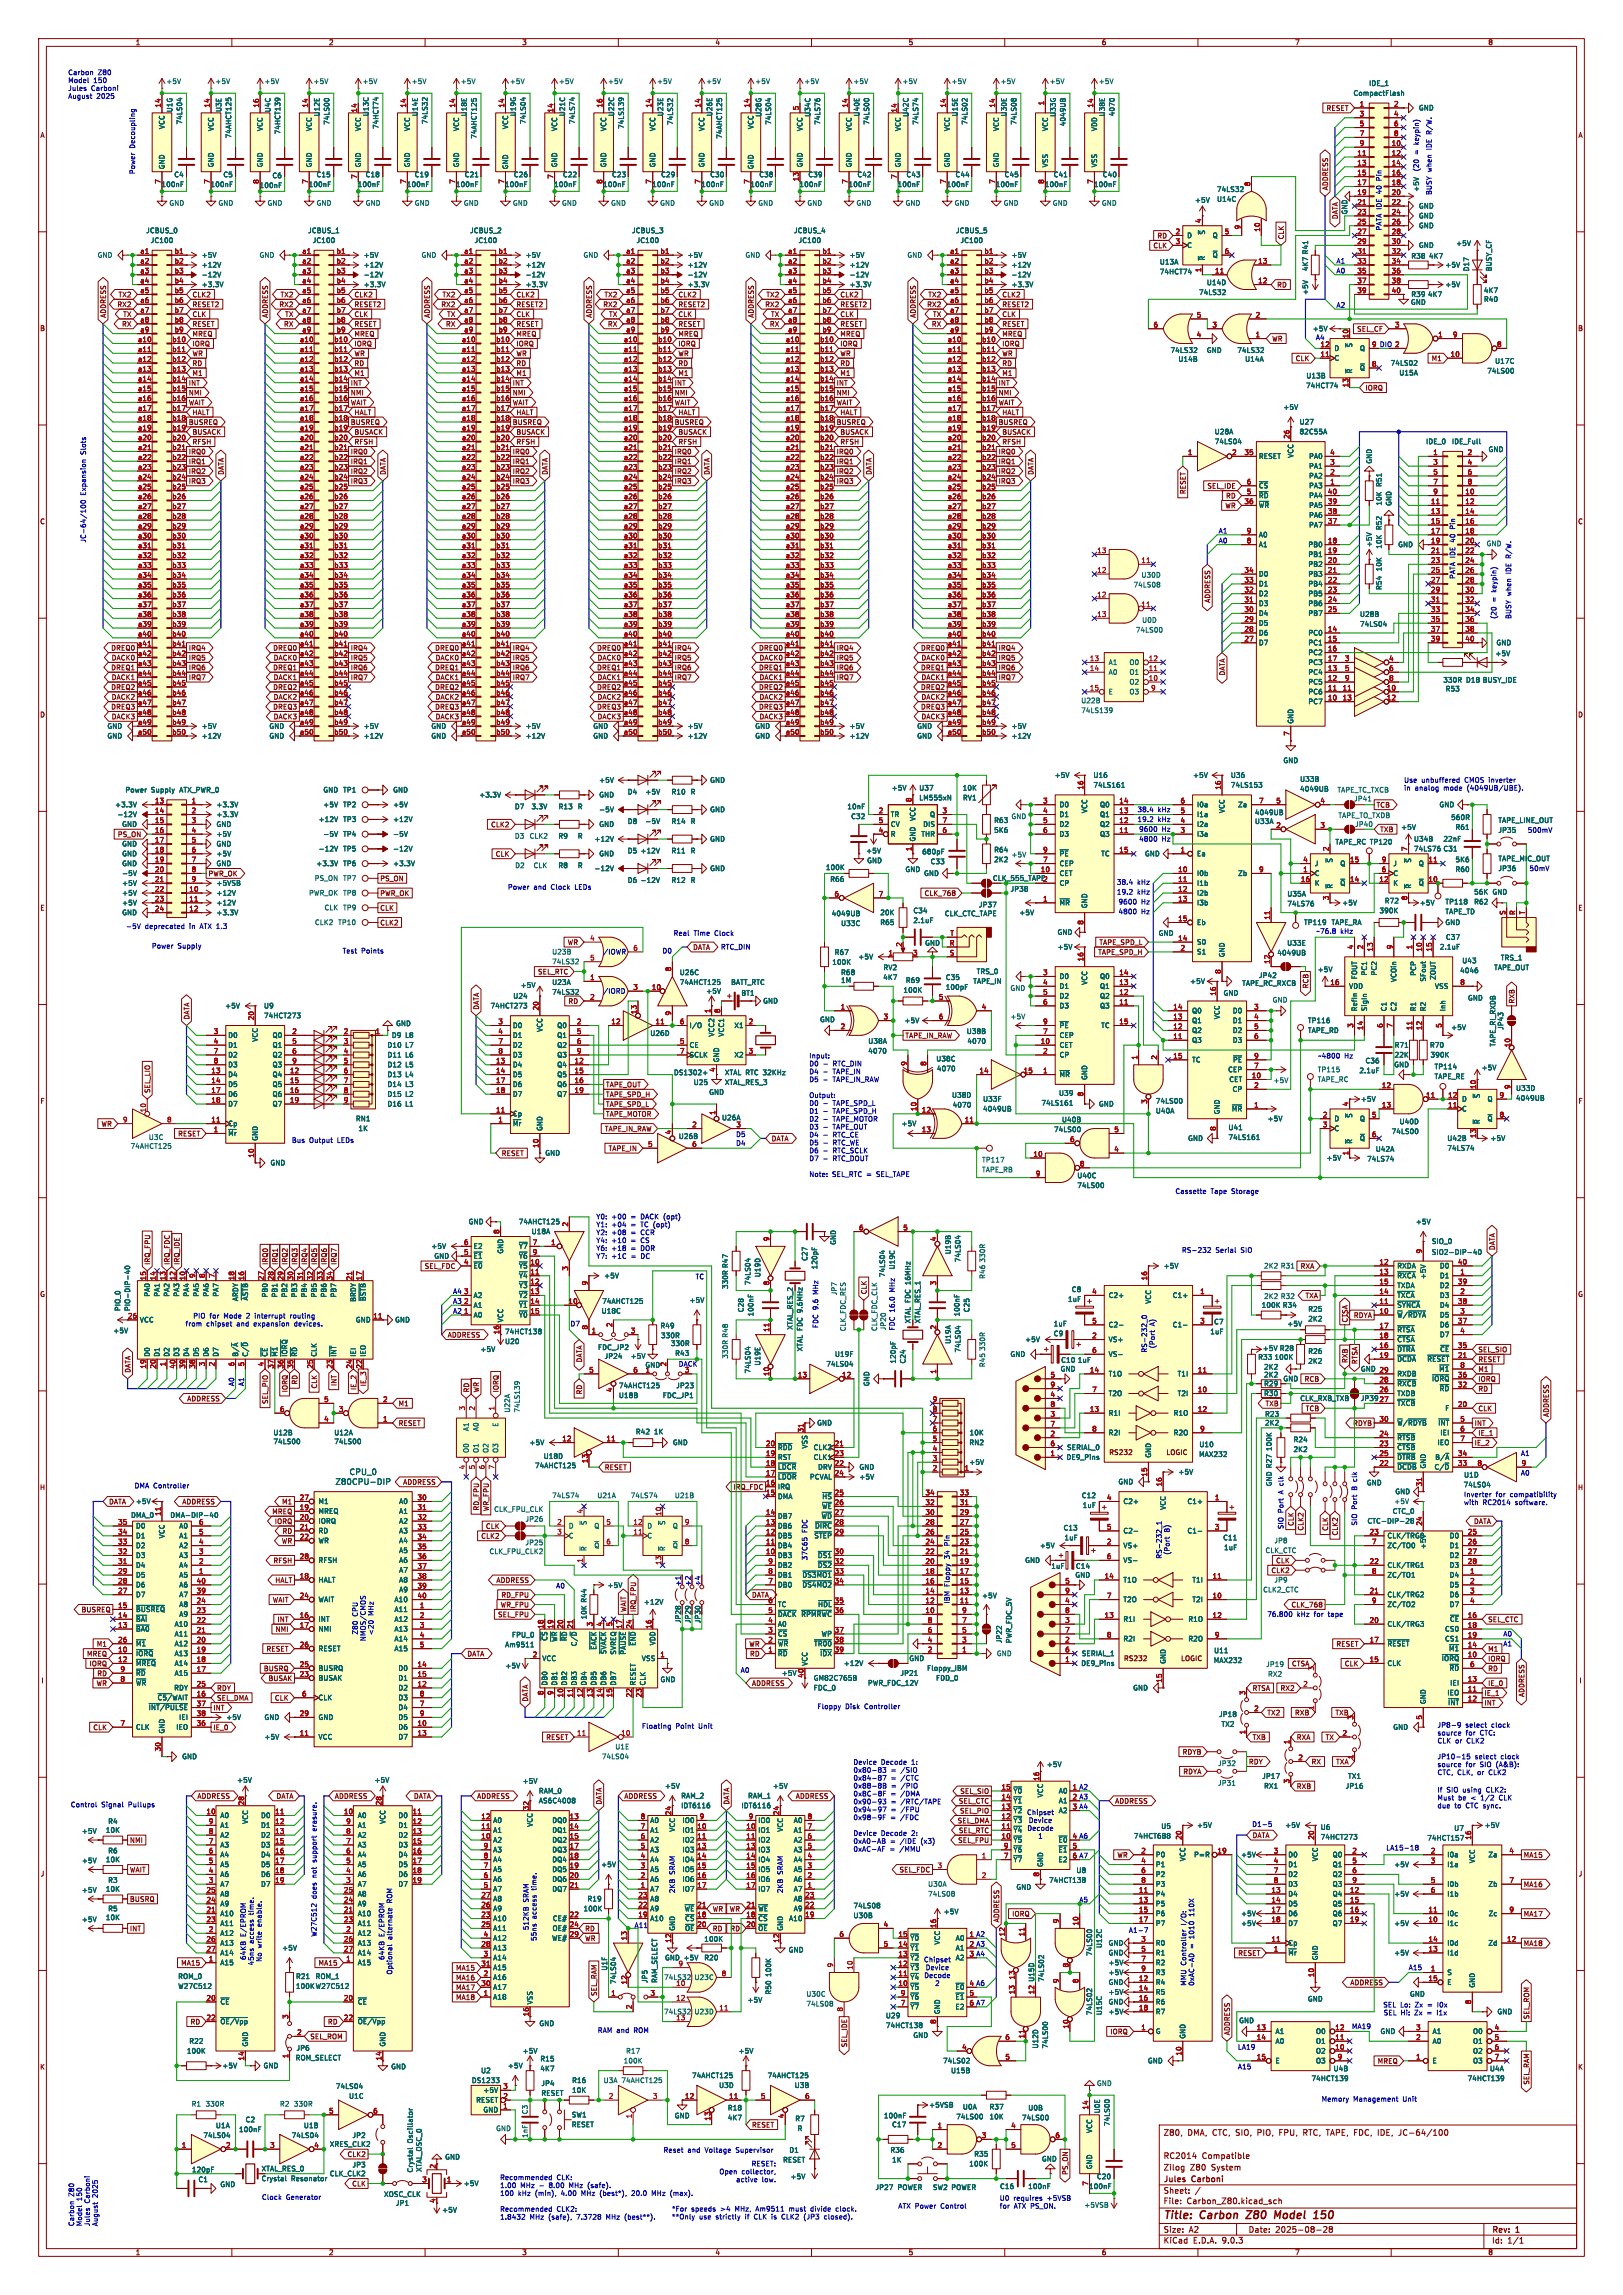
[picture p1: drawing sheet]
<svg xmlns="http://www.w3.org/2000/svg" width="420mm" height="594mm" viewBox="0 0 420 594" stroke-linecap="round" stroke-linejoin="round" font-family="sans-serif">
<defs><g id="words">
<g font-size="2.8" fill="#840000">
<text x="301" y="574.9">Title:</text>
<text x="310.6" y="574.9">Carbon</text>
<text x="323.4" y="574.9">Z80</text>
<text x="331.5" y="574.9">Model</text>
<text x="342.5" y="574.9">150</text>
</g>
<g font-size="2.1" fill="#006464">
<text x="90.3" y="382">CPU_0</text>
<text x="86.7" y="384.5">Z80CPU-DIP</text>
</g>
<g font-size="2.1" fill="#840000">
<text x="301" y="553">Z80,</text>
<text x="307.3" y="553">DMA, CTC, SIO,</text>
<text x="325.7" y="553">PIO,</text>
<text x="331.5" y="553">FPU,</text>
<text x="337.9" y="553">RTC, TAPE, FDC, IDE,</text>
<text x="363.2" y="553">JC-64/100</text>
<text x="301" y="562">Zilog</text>
<text x="301" y="559">RC2014</text>
<text x="307.9" y="562">Z80</text>
<text x="311" y="559">Compatible</text>
<text x="313.5" y="562">System</text>
<text x="301" y="568">Sheet:</text>
<text x="301" y="565.2">Jules</text>
<text x="308.5" y="565.2">Carboni</text>
<text x="301" y="570.7">File:</text>
<text x="307.1" y="570.7">Carbon_Z80.kicad_sch</text>
<text x="301" y="580.9">KiCad</text>
<text x="301" y="578.1">Size:</text>
<text x="307.6" y="578.1">A2</text>
<text x="308.7" y="580.9">E.D.A.</text>
<text x="316.3" y="580.9">9.0.3</text>
<text x="323" y="578.1">Date:</text>
<text x="330" y="578.1">2025-08-28</text>
<text x="386" y="578.3">Rev:</text>
<text x="386" y="580.9">Id:</text>
<text x="390.1" y="580.9">1/1</text>
<text x="392.4" y="578.3">1</text>
</g>
<g font-size="1.8" fill="#840000">
<text x="35" y="11.9">1</text>
<text x="85" y="11.9">2</text>
<text x="135" y="11.9">3</text>
<text x="185" y="11.9">4</text>
<text x="235" y="11.9">5</text>
<text x="285" y="11.9">6</text>
<text x="335" y="11.9">7</text>
<text x="385" y="11.9">8</text>
<text x="343.1" y="28.9">RESET</text>
<text x="10.3" y="35.9">A</text>
<text x="408.3" y="35.9">A</text>
<text x="343.9" y="49.4" transform="rotate(-90 343.9 49.4)">ADDRESS</text>
<text x="346.4" y="56.8" transform="rotate(-90 346.4 56.8)">DATA</text>
<text x="298.3" y="64.5">CLK</text>
<text x="299.4" y="61.9">RD</text>
<text x="332.4" y="62.1" transform="rotate(-90 332.4 62.1)">CLK</text>
<text x="30.5" y="77.2">TX2</text>
<text x="49.7" y="77.2">CLK2</text>
<text x="72.5" y="77.2">TX2</text>
<text x="91.6" y="77.2">CLK2</text>
<text x="114.4" y="77.2">TX2</text>
<text x="133.5" y="77.2">CLK2</text>
<text x="156.3" y="77.2">TX2</text>
<text x="175.4" y="77.2">CLK2</text>
<text x="198.2" y="77.2">TX2</text>
<text x="217.3" y="77.2">CLK2</text>
<text x="240.1" y="77.2">TX2</text>
<text x="259.2" y="77.2">CLK2</text>
<text x="330.4" y="74.6">RD</text>
<text x="27.6" y="82.4" transform="rotate(-90 27.6 82.4)">ADDRESS</text>
<text x="30.2" y="79.7">RX2</text>
<text x="31.8" y="82.2">TX</text>
<text x="49.7" y="82.2">CLK</text>
<text x="49.7" y="79.7">RESET2</text>
<text x="69.5" y="82.4" transform="rotate(-90 69.5 82.4)">ADDRESS</text>
<text x="72.1" y="79.7">RX2</text>
<text x="73.7" y="82.2">TX</text>
<text x="91.6" y="79.7">RESET2</text>
<text x="91.6" y="82.2">CLK</text>
<text x="111.4" y="82.4" transform="rotate(-90 111.4 82.4)">ADDRESS</text>
<text x="114.1" y="79.7">RX2</text>
<text x="115.6" y="82.2">TX</text>
<text x="133.5" y="82.2">CLK</text>
<text x="133.5" y="79.7">RESET2</text>
<text x="153.4" y="82.4" transform="rotate(-90 153.4 82.4)">ADDRESS</text>
<text x="156" y="79.7">RX2</text>
<text x="157.5" y="82.2">TX</text>
<text x="175.4" y="82.2">CLK</text>
<text x="175.4" y="79.7">RESET2</text>
<text x="195.3" y="82.4" transform="rotate(-90 195.3 82.4)">ADDRESS</text>
<text x="197.9" y="79.7">RX2</text>
<text x="199.4" y="82.2">TX</text>
<text x="217.3" y="82.2">CLK</text>
<text x="217.3" y="79.7">RESET2</text>
<text x="237.2" y="82.4" transform="rotate(-90 237.2 82.4)">ADDRESS</text>
<text x="239.8" y="79.7">RX2</text>
<text x="241.3" y="82.2">TX</text>
<text x="259.2" y="82.2">CLK</text>
<text x="259.2" y="79.7">RESET2</text>
<text x="10.3" y="85.9">B</text>
<text x="31.4" y="84.8">RX</text>
<text x="49.7" y="84.8">RESET</text>
<text x="49.7" y="89.9">IORQ</text>
<text x="49.7" y="87.3">MREQ</text>
<text x="73.4" y="84.8">RX</text>
<text x="91.6" y="89.9">IORQ</text>
<text x="91.6" y="84.8">RESET</text>
<text x="91.6" y="87.3">MREQ</text>
<text x="115.3" y="84.8">RX</text>
<text x="133.5" y="87.3">MREQ</text>
<text x="133.5" y="84.8">RESET</text>
<text x="133.5" y="89.9">IORQ</text>
<text x="157.2" y="84.8">RX</text>
<text x="175.4" y="89.9">IORQ</text>
<text x="175.4" y="84.8">RESET</text>
<text x="175.4" y="87.3">MREQ</text>
<text x="199.1" y="84.8">RX</text>
<text x="217.3" y="87.3">MREQ</text>
<text x="217.3" y="84.8">RESET</text>
<text x="217.3" y="89.9">IORQ</text>
<text x="241" y="84.8">RX</text>
<text x="259.2" y="87.3">MREQ</text>
<text x="259.2" y="84.8">RESET</text>
<text x="259.2" y="89.9">IORQ</text>
<text x="329.1" y="88.6">WR</text>
<text x="351.1" y="86">SEL_CF</text>
<text x="408.2" y="85.9">B</text>
<text x="49.7" y="94.9">RD</text>
<text x="49.7" y="92.4">WR</text>
<text x="91.6" y="92.4">WR</text>
<text x="91.6" y="94.9">RD</text>
<text x="133.5" y="92.4">WR</text>
<text x="133.5" y="94.9">RD</text>
<text x="175.4" y="94.9">RD</text>
<text x="175.4" y="92.4">WR</text>
<text x="217.3" y="94.9">RD</text>
<text x="217.3" y="92.4">WR</text>
<text x="259.2" y="92.4">WR</text>
<text x="259.2" y="94.9">RD</text>
<text x="335.2" y="93.7">CLK</text>
<text x="370.4" y="93.7">M1</text>
<text x="48.7" y="100">INT</text>
<text x="49.7" y="97.5">M1</text>
<text x="90.6" y="100">INT</text>
<text x="91.6" y="97.5">M1</text>
<text x="132.6" y="100">INT</text>
<text x="133.5" y="97.5">M1</text>
<text x="174.5" y="100">INT</text>
<text x="175.4" y="97.5">M1</text>
<text x="216.4" y="100">INT</text>
<text x="217.3" y="97.5">M1</text>
<text x="258.3" y="100">INT</text>
<text x="259.2" y="97.5">M1</text>
<text x="353.2" y="101.3">IORQ</text>
<text x="48.7" y="105.1">WAIT</text>
<text x="48.7" y="102.6">NMI</text>
<text x="49.7" y="107.6">HALT</text>
<text x="90.6" y="105.1">WAIT</text>
<text x="90.6" y="102.6">NMI</text>
<text x="91.6" y="107.6">HALT</text>
<text x="132.6" y="102.6">NMI</text>
<text x="132.6" y="105.1">WAIT</text>
<text x="133.5" y="107.6">HALT</text>
<text x="174.5" y="102.6">NMI</text>
<text x="174.5" y="105.1">WAIT</text>
<text x="175.4" y="107.6">HALT</text>
<text x="216.4" y="105.1">WAIT</text>
<text x="216.4" y="102.6">NMI</text>
<text x="217.3" y="107.6">HALT</text>
<text x="258.3" y="105.1">WAIT</text>
<text x="258.3" y="102.6">NMI</text>
<text x="259.2" y="107.6">HALT</text>
<text x="48.7" y="110.2">BUSREQ</text>
<text x="49.7" y="112.7">BUSACK</text>
<text x="90.6" y="110.2">BUSREQ</text>
<text x="91.6" y="112.7">BUSACK</text>
<text x="132.6" y="110.2">BUSREQ</text>
<text x="133.5" y="112.7">BUSACK</text>
<text x="174.5" y="110.2">BUSREQ</text>
<text x="175.4" y="112.7">BUSACK</text>
<text x="216.4" y="110.2">BUSREQ</text>
<text x="217.3" y="112.7">BUSACK</text>
<text x="258.3" y="110.2">BUSREQ</text>
<text x="259.2" y="112.7">BUSACK</text>
<text x="48.7" y="117.8">IRQ0</text>
<text x="49.7" y="115.3">RFSH</text>
<text x="90.6" y="117.8">IRQ0</text>
<text x="91.6" y="115.3">RFSH</text>
<text x="132.6" y="117.8">IRQ0</text>
<text x="133.5" y="115.3">RFSH</text>
<text x="174.5" y="117.8">IRQ0</text>
<text x="175.4" y="115.3">RFSH</text>
<text x="216.4" y="117.8">IRQ0</text>
<text x="217.3" y="115.3">RFSH</text>
<text x="258.3" y="117.8">IRQ0</text>
<text x="259.2" y="115.3">RFSH</text>
<text x="48.7" y="125.4">IRQ3</text>
<text x="48.7" y="122.9">IRQ2</text>
<text x="48.7" y="120.3">IRQ1</text>
<text x="58.1" y="123" transform="rotate(-90 58.1 123)">DATA</text>
<text x="90.6" y="125.4">IRQ3</text>
<text x="90.6" y="122.9">IRQ2</text>
<text x="90.6" y="120.3">IRQ1</text>
<text x="100" y="123" transform="rotate(-90 100 123)">DATA</text>
<text x="132.6" y="125.4">IRQ3</text>
<text x="132.6" y="120.3">IRQ1</text>
<text x="132.6" y="122.9">IRQ2</text>
<text x="141.9" y="123" transform="rotate(-90 141.9 123)">DATA</text>
<text x="174.5" y="120.3">IRQ1</text>
<text x="174.5" y="122.9">IRQ2</text>
<text x="174.5" y="125.4">IRQ3</text>
<text x="183.8" y="123" transform="rotate(-90 183.8 123)">DATA</text>
<text x="216.4" y="122.9">IRQ2</text>
<text x="216.4" y="120.3">IRQ1</text>
<text x="216.4" y="125.4">IRQ3</text>
<text x="225.7" y="123" transform="rotate(-90 225.7 123)">DATA</text>
<text x="258.3" y="122.9">IRQ2</text>
<text x="258.3" y="120.3">IRQ1</text>
<text x="258.3" y="125.4">IRQ3</text>
<text x="267.7" y="123" transform="rotate(-90 267.7 123)">DATA</text>
<text x="307" y="128" transform="rotate(-90 307 128)">RESET</text>
<text x="312.3" y="126.7">SEL_IDE</text>
<text x="317" y="131.8">WR</text>
<text x="317.1" y="129.2">RD</text>
<text x="10.3" y="135.9">C</text>
<text x="408.2" y="135.9">C</text>
<text x="313.4" y="156.1" transform="rotate(-90 313.4 156.1)">ADDRESS</text>
<text x="28.7" y="173.7">DREQ1</text>
<text x="28.7" y="168.6">DREQ0</text>
<text x="28.8" y="171.1">DACK0</text>
<text x="48.7" y="168.6">IRQ4</text>
<text x="48.7" y="171.1">IRQ5</text>
<text x="48.7" y="173.7">IRQ6</text>
<text x="70.6" y="168.6">DREQ0</text>
<text x="70.6" y="173.7">DREQ1</text>
<text x="70.7" y="171.1">DACK0</text>
<text x="90.6" y="168.6">IRQ4</text>
<text x="90.6" y="171.1">IRQ5</text>
<text x="90.6" y="173.7">IRQ6</text>
<text x="112.5" y="173.7">DREQ1</text>
<text x="112.5" y="168.6">DREQ0</text>
<text x="112.6" y="171.1">DACK0</text>
<text x="132.6" y="173.7">IRQ6</text>
<text x="132.6" y="171.1">IRQ5</text>
<text x="132.6" y="168.6">IRQ4</text>
<text x="154.4" y="168.6">DREQ0</text>
<text x="154.4" y="173.7">DREQ1</text>
<text x="154.5" y="171.1">DACK0</text>
<text x="174.5" y="168.6">IRQ4</text>
<text x="174.5" y="173.7">IRQ6</text>
<text x="174.5" y="171.1">IRQ5</text>
<text x="196.3" y="173.7">DREQ1</text>
<text x="196.3" y="168.6">DREQ0</text>
<text x="196.4" y="171.1">DACK0</text>
<text x="216.4" y="168.6">IRQ4</text>
<text x="216.4" y="171.1">IRQ5</text>
<text x="216.4" y="173.7">IRQ6</text>
<text x="238.2" y="173.7">DREQ1</text>
<text x="238.2" y="168.6">DREQ0</text>
<text x="238.3" y="171.1">DACK0</text>
<text x="258.3" y="168.6">IRQ4</text>
<text x="258.3" y="171.1">IRQ5</text>
<text x="258.3" y="173.7">IRQ6</text>
<text x="28.7" y="178.8">DREQ2</text>
<text x="28.8" y="176.2">DACK1</text>
<text x="48.7" y="176.2">IRQ7</text>
<text x="70.6" y="178.8">DREQ2</text>
<text x="70.7" y="176.2">DACK1</text>
<text x="90.6" y="176.2">IRQ7</text>
<text x="112.5" y="178.8">DREQ2</text>
<text x="112.6" y="176.2">DACK1</text>
<text x="132.6" y="176.2">IRQ7</text>
<text x="154.4" y="178.8">DREQ2</text>
<text x="154.5" y="176.2">DACK1</text>
<text x="174.5" y="176.2">IRQ7</text>
<text x="196.3" y="178.8">DREQ2</text>
<text x="196.4" y="176.2">DACK1</text>
<text x="216.4" y="176.2">IRQ7</text>
<text x="238.2" y="178.8">DREQ2</text>
<text x="238.3" y="176.2">DACK1</text>
<text x="258.3" y="176.2">IRQ7</text>
<text x="317.2" y="175" transform="rotate(-90 317.2 175)">DATA</text>
<text x="10.3" y="185.9">D</text>
<text x="28.7" y="183.8">DREQ3</text>
<text x="28.8" y="181.3">DACK2</text>
<text x="70.6" y="183.8">DREQ3</text>
<text x="70.7" y="181.3">DACK2</text>
<text x="112.5" y="183.8">DREQ3</text>
<text x="112.6" y="181.3">DACK2</text>
<text x="154.4" y="183.8">DREQ3</text>
<text x="154.5" y="181.3">DACK2</text>
<text x="196.3" y="183.8">DREQ3</text>
<text x="196.4" y="181.3">DACK2</text>
<text x="238.2" y="183.8">DREQ3</text>
<text x="238.3" y="181.3">DACK2</text>
<text x="408.2" y="185.9">D</text>
<text x="28.8" y="186.4">DACK3</text>
<text x="35.6" y="187.7">a49</text>
<text x="35.6" y="190.2">a50</text>
<text x="70.7" y="186.4">DACK3</text>
<text x="112.6" y="186.4">DACK3</text>
<text x="154.5" y="186.4">DACK3</text>
<text x="161.3" y="187.7">a49</text>
<text x="161.3" y="190.2">a50</text>
<text x="196.4" y="186.4">DACK3</text>
<text x="203.2" y="187.7">a49</text>
<text x="238.3" y="186.4">DACK3</text>
<text x="356.1" y="209.2">TCB</text>
<text x="126.9" y="214.3">CLK2</text>
<text x="357" y="215.6">TXB</text>
<text x="30.4" y="216.9">PS_ON</text>
<text x="128.1" y="221.9">CLK</text>
<text x="53.8" y="227">PWR_OK</text>
<text x="98.3" y="228.3">PS_ON</text>
<text x="98.3" y="232.1">PWR_OK</text>
<text x="239.1" y="232.1">CLK_768</text>
<text x="10.3" y="235.9">E</text>
<text x="98.3" y="239.7">CLK2</text>
<text x="98.3" y="235.9">CLK</text>
<text x="408.3" y="235.9">E</text>
<text x="146.8" y="244.8">WR</text>
<text x="284.4" y="244.8">TAPE_SPD_L</text>
<text x="179.2" y="246.1">DATA</text>
<text x="284.1" y="247.3">TAPE_SPD_H</text>
<text x="139.1" y="252.4">SEL_RTC</text>
<text x="338.8" y="255.9" transform="rotate(-90 338.8 255.9)">RCB</text>
<text x="124.1" y="261.5" transform="rotate(-90 124.1 261.5)">DATA</text>
<text x="147" y="260">RD</text>
<text x="392.1" y="259.9" transform="rotate(-90 392.1 259.9)">RXB</text>
<text x="49.2" y="264" transform="rotate(-90 49.2 264)">DATA</text>
<text x="234.2" y="268.9">TAPE_IN_RAW</text>
<text x="156.7" y="281.6">TAPE_OUT</text>
<text x="10.3" y="285.9">F</text>
<text x="39.1" y="283.1" transform="rotate(-90 39.1 283.1)">SEL_LIO</text>
<text x="156.7" y="284.2">TAPE_SPD_H</text>
<text x="156.7" y="286.7">TAPE_SPD_L</text>
<text x="408.3" y="285.9">F</text>
<text x="26.1" y="291.8">WR</text>
<text x="156.4" y="293.1">TAPE_IN_RAW</text>
<text x="156.7" y="289.2">TAPE_MOTOR</text>
<text x="46" y="294.3">RESET</text>
<text x="129.7" y="299.4">RESET</text>
<text x="157.4" y="298.1">TAPE_IN</text>
<text x="199.5" y="295.6">DATA</text>
<text x="387" y="323.7" transform="rotate(-90 387 323.7)">DATA</text>
<text x="39.1" y="327.5" transform="rotate(-90 39.1 327.5)">IRQ_FPU</text>
<text x="44.1" y="327.5" transform="rotate(-90 44.1 327.5)">IRQ_FDC</text>
<text x="46.7" y="327.5" transform="rotate(-90 46.7 327.5)">IRQ_IDE</text>
<text x="69.5" y="327.5" transform="rotate(-90 69.5 327.5)">IRQ0</text>
<text x="72.1" y="327.5" transform="rotate(-90 72.1 327.5)">IRQ1</text>
<text x="74.6" y="327.5" transform="rotate(-90 74.6 327.5)">IRQ2</text>
<text x="77.2" y="327.5" transform="rotate(-90 77.2 327.5)">IRQ3</text>
<text x="79.7" y="327.5" transform="rotate(-90 79.7 327.5)">IRQ4</text>
<text x="82.2" y="327.5" transform="rotate(-90 82.2 327.5)">IRQ5</text>
<text x="84.8" y="327.5" transform="rotate(-90 84.8 327.5)">IRQ6</text>
<text x="87.3" y="327.5" transform="rotate(-90 87.3 327.5)">IRQ7</text>
<text x="109.8" y="328.6">SEL_FDC</text>
<text x="336.4" y="328.6">RXA</text>
<text x="10.3" y="335.9">G</text>
<text x="224.5" y="335.1" transform="rotate(-90 224.5 335.1)">CLK</text>
<text x="408.2" y="335.9">G</text>
<text x="337.7" y="336.2">TXA</text>
<text x="350.2" y="341.3">RDYA</text>
<text x="115.7" y="346.4">ADDRESS</text>
<text x="205.3" y="344.3" transform="rotate(-90 205.3 344.3)">XTAL_RES_2</text>
<text x="235.8" y="342.6" transform="rotate(-90 235.8 342.6)">XTAL FDC 16MHz</text>
<text x="348.9" y="342.4" transform="rotate(-90 348.9 342.4)">CTSA</text>
<text x="150.8" y="352.8" transform="rotate(-90 150.8 352.8)">DATA</text>
<text x="348.9" y="352.9" transform="rotate(-90 348.9 352.9)">RXB</text>
<text x="351.5" y="353.2" transform="rotate(-90 351.5 353.2)">RTSA</text>
<text x="382.4" y="350.2">SEL_SIO</text>
<text x="382.4" y="352.7">RESET</text>
<text x="34" y="355.4" transform="rotate(-90 34 355.4)">DATA</text>
<text x="77.2" y="358.5" transform="rotate(-90 77.2 358.5)">RD</text>
<text x="82.2" y="359.5" transform="rotate(-90 82.2 359.5)">CLK</text>
<text x="87.3" y="358.9" transform="rotate(-90 87.3 358.9)">INT</text>
<text x="92.4" y="359.9" transform="rotate(-90 92.4 359.9)">IE_2</text>
<text x="94.9" y="358.9" transform="rotate(-90 94.9 358.9)">IE_3</text>
<text x="332" y="357.7">GND</text>
<text x="337.5" y="357.8">RCB</text>
<text x="382.4" y="355.3">M1</text>
<text x="382.4" y="357.8">IORQ</text>
<text x="48.3" y="362.9">ADDRESS</text>
<text x="69.5" y="363.5" transform="rotate(-90 69.5 363.5)">SEL_PIO</text>
<text x="74.6" y="360.5" transform="rotate(-90 74.6 360.5)">IORQ</text>
<text x="103" y="364.2">M1</text>
<text x="121.6" y="360.5" transform="rotate(-90 121.6 360.5)">RD</text>
<text x="124.1" y="360.5" transform="rotate(-90 124.1 360.5)">WR</text>
<text x="129.2" y="360.5" transform="rotate(-90 129.2 360.5)">IORQ</text>
<text x="150.8" y="361" transform="rotate(-90 150.8 361)">RD</text>
<text x="327.3" y="364.2">TXB</text>
<text x="337.8" y="365.4">TCB</text>
<text x="382.4" y="365.4">CLK</text>
<text x="382.4" y="360.4">RD</text>
<text x="103" y="369.3">RESET</text>
<text x="350" y="369.3">RDYB</text>
<text x="381.5" y="369.3">INT</text>
<text x="382.4" y="371.8">IE_1</text>
<text x="401" y="366.9" transform="rotate(-90 401 366.9)">ADDRESS</text>
<text x="286.9" y="376.8">RS232</text>
<text x="301.7" y="376.8">LOGIC</text>
<text x="381.5" y="374.3">IE_2</text>
<text x="156.4" y="380.7">RESET</text>
<text x="10.2" y="385.9">H</text>
<text x="28.1" y="389.6">DATA</text>
<text x="47.1" y="389.6">ADDRESS</text>
<text x="72.9" y="389.6">M1</text>
<text x="104.2" y="384.5">ADDRESS</text>
<text x="189.6" y="385.8">IRQ_FDC</text>
<text x="408.2" y="385.9">H</text>
<text x="70.3" y="392.1">MREQ</text>
<text x="71" y="394.7">IORQ</text>
<text x="124.1" y="391.1" transform="rotate(-90 124.1 391.1)">RD_FPU</text>
<text x="125.6" y="395.9">CLK</text>
<text x="126.7" y="391.3" transform="rotate(-90 126.7 391.3)">WR_FPU</text>
<text x="335" y="395.1" transform="rotate(-90 335 395.1)">CLK</text>
<text x="381.3" y="394.7">DATA</text>
<text x="72.8" y="399.7">WR</text>
<text x="73" y="397.2">RD</text>
<text x="124.4" y="398.5">CLK2</text>
<text x="337.5" y="396.3" transform="rotate(-90 337.5 396.3)">CLK2</text>
<text x="343.9" y="396.4" transform="rotate(-90 343.9 396.4)">CLK</text>
<text x="346.4" y="397.6" transform="rotate(-90 346.4 397.6)">CLK2</text>
<text x="70.6" y="404.8">RFSH</text>
<text x="328.9" y="407.4">CLK2</text>
<text x="330.1" y="404.8">CLK</text>
<text x="71.1" y="409.9">HALT</text>
<text x="128.3" y="409.9">ADDRESS</text>
<text x="129.6" y="413.7">RD_FPU</text>
<text x="194.5" y="413.7">DATA</text>
<text x="21" y="417.5">BUSREQ</text>
<text x="70.5" y="415">WAIT</text>
<text x="128.8" y="418.8">SEL_FPU</text>
<text x="129.4" y="416.2">WR_FPU</text>
<text x="162.2" y="417.4" transform="rotate(-90 162.2 417.4)">WAIT</text>
<text x="164.8" y="417.4" transform="rotate(-90 164.8 417.4)">IRQ_FPU</text>
<text x="334.1" y="416.2">CLK_768</text>
<text x="71.2" y="422.6">NMI</text>
<text x="71.7" y="420.1">INT</text>
<text x="385" y="420.1">SEL_CTC</text>
<text x="22.4" y="428.9">MREQ</text>
<text x="23" y="431.5">IORQ</text>
<text x="24.9" y="426.4">M1</text>
<text x="68.8" y="427.7">RESET</text>
<text x="120.8" y="428.9">DATA</text>
<text x="193.8" y="426.4">WR</text>
<text x="193.9" y="428.9">RD</text>
<text x="290.7" y="430.1">RS232</text>
<text x="305.5" y="430.1">LOGIC</text>
<text x="334.2" y="431.5">CTSA</text>
<text x="345.7" y="426.4">RESET</text>
<text x="347.9" y="431.5">CLK</text>
<text x="385" y="430.2">IORQ</text>
<text x="385" y="427.7">M1</text>
<text x="10.6" y="435.9">I</text>
<text x="24.9" y="436.6">WR</text>
<text x="25" y="434">RD</text>
<text x="56" y="437.8">RDY</text>
<text x="68.2" y="432.8">BUSRQ</text>
<text x="69.4" y="435.3">BUSAK</text>
<text x="194.5" y="436.6">ADDRESS</text>
<text x="208" y="434.4" transform="rotate(-90 208 434.4)">40</text>
<text x="324" y="437.8">RTSA</text>
<text x="331.2" y="437.8">RX2</text>
<text x="385" y="436.6">IE_0</text>
<text x="385" y="432.8">RD</text>
<text x="408.6" y="435.9">I</text>
<text x="55.1" y="442.9">INT</text>
<text x="56" y="440.4">SEL_DMA</text>
<text x="71" y="440.4">CLK</text>
<text x="136.8" y="440.5" transform="rotate(-90 136.8 440.5)">DATA</text>
<text x="340.1" y="442.7" transform="rotate(-90 340.1 442.7)">1</text>
<text x="384" y="441.6">INT</text>
<text x="384" y="439.1">IE_1</text>
<text x="394.7" y="439.4" transform="rotate(-90 394.7 439.4)">ADDRESS</text>
<text x="24" y="448">CLK</text>
<text x="55.1" y="448">IE_0</text>
<text x="327.8" y="444.2">TX2</text>
<text x="335" y="444.2">RXB</text>
<text x="345.4" y="444.2">TXB</text>
<text x="141.2" y="450.5">RESET</text>
<text x="305.9" y="454.3">RDYB</text>
<text x="324" y="450.5">TXB</text>
<text x="335.4" y="450.5">RXA</text>
<text x="342.9" y="450.5">TX</text>
<text x="306.1" y="459.4">RDYA</text>
<text x="323.1" y="456.9">RDY</text>
<text x="339.2" y="456.9">RX</text>
<text x="345.6" y="456.9">TXA</text>
<text x="51" y="465.8">ADDRESS</text>
<text x="71.4" y="465.8">DATA</text>
<text x="86.5" y="465.8">ADDRESS</text>
<text x="107" y="465.8">DATA</text>
<text x="123.3" y="465.8">ADDRESS</text>
<text x="155.9" y="467.2" transform="rotate(-90 155.9 467.2)">DATA</text>
<text x="161.4" y="465.8">ADDRESS</text>
<text x="188.9" y="467.2" transform="rotate(-90 188.9 467.2)">DATA</text>
<text x="205.8" y="465.8">ADDRESS</text>
<text x="248" y="467">SEL_CTC</text>
<text x="248.4" y="464.5">SEL_SIO</text>
<text x="277.4" y="465.8">2 A3</text>
<text x="288.4" y="467">ADDRESS</text>
<text x="335.4" y="463.2">RXB</text>
<text x="247.7" y="472.1">SEL_DMA</text>
<text x="248.3" y="469.6">SEL_PIO</text>
<text x="33.5" y="477.2">NMI</text>
<text x="247.8" y="477.2">SEL_FPU</text>
<text x="248" y="474.7">SEL_RTC</text>
<text x="277.4" y="476">4 A6</text>
<text x="324" y="475.9">DATA</text>
<text x="10.4" y="485.9">J</text>
<text x="33.5" y="484.8">WAIT</text>
<text x="232.6" y="484.8">SEL_FDC</text>
<text x="289" y="481">WR</text>
<text x="394.2" y="481">MA15</text>
<text x="408.4" y="485.9">J</text>
<text x="394.2" y="488.6">MA16</text>
<text x="33.5" y="492.4">BUSRQ</text>
<text x="184.3" y="495">WR</text>
<text x="188.7" y="495">WR</text>
<text x="258.8" y="497.7" transform="rotate(-90 258.8 497.7)">ADDRESS</text>
<text x="261.8" y="496.3">IORQ</text>
<text x="394.2" y="496.3">MA17</text>
<text x="33.5" y="500.1">INT</text>
<text x="151.3" y="500.1">RD</text>
<text x="151.3" y="502.6">WR</text>
<text x="184.3" y="500.1">RD</text>
<text x="188.9" y="500.1">RD</text>
<text x="250.8" y="503.9">2 A3</text>
<text x="394.2" y="503.9">MA18</text>
<text x="46.7" y="509">MA15</text>
<text x="82.3" y="509">MA15</text>
<text x="320.3" y="506.4">RESET</text>
<text x="117.9" y="512.8">MA16</text>
<text x="117.9" y="515.3">MA17</text>
<text x="117.9" y="510.2">MA15</text>
<text x="250.8" y="514.1">4 A6</text>
<text x="349.3" y="514">ADDRESS</text>
<text x="117.9" y="517.8">MA18</text>
<text x="154.6" y="516.7" transform="rotate(-90 154.6 516.7)">SEL_RAM</text>
<text x="49.2" y="524.2">RD</text>
<text x="84.7" y="524.2">RD</text>
<text x="136.9" y="522" transform="rotate(-90 136.9 522)">16</text>
<text x="287.2" y="526.7">IORQ</text>
<text x="318.5" y="526.9" transform="rotate(-90 318.5 526.9)">ADDRESS</text>
<text x="395.9" y="522.8" transform="rotate(-90 395.9 522.8)">SEL_ROM</text>
<text x="80.2" y="528">SEL_ROM</text>
<text x="98.8" y="533.4" transform="rotate(-90 98.8 533.4)">14</text>
<text x="219.4" y="530" transform="rotate(-90 219.4 530)">SEL_IDE</text>
<text x="10.3" y="535.9">K</text>
<text x="356.4" y="534.4">MREQ</text>
<text x="395.9" y="539.7" transform="rotate(-90 395.9 539.7)">SEL_RAM</text>
<text x="408.2" y="535.9">K</text>
<text x="194.5" y="550.9">RESET</text>
<text x="67.6" y="562.2">XTAL_RES_0</text>
<text x="89.8" y="558.5">CLK2</text>
<text x="112.8" y="561.4" transform="rotate(-90 112.8 561.4)">2</text>
<text x="276.5" y="563" transform="rotate(-90 276.5 563)">PS_ON</text>
<text x="91" y="566.1">CLK</text>
<text x="112.8" y="570.3" transform="rotate(-90 112.8 570.3)">4</text>
<text x="35" y="583.9">1</text>
<text x="85" y="583.9">2</text>
<text x="135" y="583.9">3</text>
<text x="185" y="583.9">4</text>
<text x="235" y="583.9">5</text>
<text x="285" y="583.9">6</text>
<text x="335" y="583.9">7</text>
<text x="385" y="583.9">8</text>
</g>
<g font-size="1.8" fill="#0000c2">
<text x="17.5" y="19.8">Carbon</text>
<text x="17.5" y="21.8">Model</text>
<text x="17.5" y="23.9">Jules</text>
<text x="23.6" y="23.9">Carboni</text>
<text x="24.2" y="21.8">150</text>
<text x="25.3" y="19.8">Z80</text>
<text x="17.5" y="25.9">August</text>
<text x="25" y="25.9">2025</text>
<text x="370.7" y="34.4" transform="rotate(-90 370.7 34.4)">R/W.</text>
<text x="35.2" y="38.4" transform="rotate(-90 35.2 38.4)">Decoupling</text>
<text x="367.4" y="40.1" transform="rotate(-90 367.4 40.1)">=</text>
<text x="367.4" y="37.3" transform="rotate(-90 367.4 37.3)">keypin)</text>
<text x="370.7" y="38.6" transform="rotate(-90 370.7 38.6)">IDE</text>
<text x="35.2" y="45.2" transform="rotate(-90 35.2 45.2)">Power</text>
<text x="357.7" y="46.4" transform="rotate(-90 357.7 46.4)">Pin</text>
<text x="367.4" y="44.5" transform="rotate(-90 367.4 44.5)">(20</text>
<text x="370.7" y="44.5" transform="rotate(-90 370.7 44.5)">when</text>
<text x="357.7" y="50" transform="rotate(-90 357.7 50)">40</text>
<text x="370.7" y="50.6" transform="rotate(-90 370.7 50.6)">BUSY</text>
<text x="357.7" y="59.8" transform="rotate(-90 357.7 59.8)">PATA IDE</text>
<text x="345.7" y="68.4">A1</text>
<text x="345.7" y="71">A0</text>
<text x="345.7" y="79.9">A2</text>
<text x="340.4" y="88.2">A4</text>
<text x="354.9" y="89.9">9 DIO 2</text>
<text x="22.5" y="117.5" transform="rotate(-90 22.5 117.5)">Slots</text>
<text x="22.5" y="128.2" transform="rotate(-90 22.5 128.2)">Expansion</text>
<text x="376.8" y="136.6" transform="rotate(-90 376.8 136.6)">Pin</text>
<text x="22.5" y="140.6" transform="rotate(-90 22.5 140.6)">JC-64/100</text>
<text x="315.2" y="140.8">A0</text>
<text x="315.2" y="138.3">A1</text>
<text x="376.8" y="140.2" transform="rotate(-90 376.8 140.2)">40</text>
<text x="376.8" y="150" transform="rotate(-90 376.8 150)">PATA IDE</text>
<text x="391.3" y="148.4" transform="rotate(-90 391.3 148.4)">IDE</text>
<text x="391.3" y="144.2" transform="rotate(-90 391.3 144.2)">R/W.</text>
<text x="387.5" y="155.9" transform="rotate(-90 387.5 155.9)">=</text>
<text x="387.5" y="153.1" transform="rotate(-90 387.5 153.1)">keypin)</text>
<text x="391.3" y="154.2" transform="rotate(-90 391.3 154.2)">when</text>
<text x="387.5" y="160.3" transform="rotate(-90 387.5 160.3)">(20</text>
<text x="391.3" y="160.3" transform="rotate(-90 391.3 160.3)">BUSY</text>
<text x="363.2" y="202.8">Use</text>
<text x="367.8" y="202.8">unbuffered</text>
<text x="379.2" y="202.8">CMOS inverter</text>
<text x="363.2" y="204.8">in</text>
<text x="366.1" y="204.8">analog</text>
<text x="373.7" y="204.8">mode</text>
<text x="380" y="204.8">(4049UB/UBE).</text>
<text x="294.2" y="210.4">38.4</text>
<text x="294.2" y="213">19.2</text>
<text x="294.7" y="215.5">9600</text>
<text x="299.6" y="210.4">kHz</text>
<text x="299.6" y="213">kHz</text>
<text x="300.7" y="215.5">Hz</text>
<text x="395.2" y="215.8">500mV</text>
<text x="294.7" y="218">4800</text>
<text x="300.7" y="218">Hz</text>
<text x="395.7" y="225.7">50mV</text>
<text x="131.3" y="230.5">Power</text>
<text x="138.1" y="230.5">and</text>
<text x="142.7" y="230.5">Clock</text>
<text x="149.1" y="230.5">LEDs</text>
<text x="288.9" y="229.2">38.4</text>
<text x="288.9" y="231.8">19.2</text>
<text x="294.3" y="229.2">kHz</text>
<text x="294.3" y="231.8">kHz</text>
<text x="289.3" y="234.3">9600</text>
<text x="289.3" y="236.8">4800</text>
<text x="295.3" y="234.3">Hz</text>
<text x="295.3" y="236.8">Hz</text>
<text x="32.5" y="240.6">-5V</text>
<text x="37.5" y="240.6">deprecated</text>
<text x="39.2" y="245.7">Power</text>
<text x="46" y="245.7">Supply</text>
<text x="49.2" y="240.6">in</text>
<text x="52.1" y="240.6">ATX 1.3</text>
<text x="174.2" y="242.4">Real</text>
<text x="179.5" y="242.4">Time</text>
<text x="185.1" y="242.4">Clock</text>
<text x="186.4" y="246">RTC_DIN</text>
<text x="340.6" y="241.9">~76.8</text>
<text x="346.9" y="241.9">kHz</text>
<text x="88.5" y="247">Test</text>
<text x="93.5" y="247">Points</text>
<text x="156" y="247.2">/IOWR</text>
<text x="171.3" y="247">D0</text>
<text x="156" y="257.4">/IORD</text>
<text x="209.3" y="274.3">Input:</text>
<text x="341" y="274.2">~4800</text>
<text x="347.9" y="274.2">Hz</text>
<text x="209.3" y="276.3">D0</text>
<text x="209.3" y="278.4">D4</text>
<text x="209.3" y="280.4">D5</text>
<text x="215.7" y="276.3">RTC_DIN</text>
<text x="215.7" y="278.4">TAPE_IN</text>
<text x="215.7" y="280.4">TAPE_IN_RAW</text>
<text x="209.3" y="284.5">Output:</text>
<text x="209.3" y="286.5">D0</text>
<text x="215.7" y="286.5">TAPE_SPD_L</text>
<text x="209.3" y="288.6">D1</text>
<text x="209.3" y="290.6">D2</text>
<text x="209.3" y="292.7">D3</text>
<text x="215.7" y="288.6">TAPE_SPD_H</text>
<text x="215.7" y="290.6">TAPE_MOTOR</text>
<text x="215.7" y="292.7">TAPE_OUT</text>
<text x="75.4" y="296">Bus</text>
<text x="80" y="296">Output</text>
<text x="87.4" y="296">LEDs</text>
<text x="190.4" y="296.8">D4</text>
<text x="190.4" y="294.5">D5</text>
<text x="209.3" y="294.7">D4</text>
<text x="209.3" y="296.8">D5</text>
<text x="209.3" y="298.8">D6</text>
<text x="215.7" y="294.7">RTC_CE</text>
<text x="215.7" y="296.8">RTC_WE</text>
<text x="215.7" y="298.8">RTC_SCLK</text>
<text x="209.3" y="300.9">D7</text>
<text x="209.3" y="304.9">Note:</text>
<text x="215.4" y="304.9">SEL_RTC =</text>
<text x="215.7" y="300.9">RTC_DOUT</text>
<text x="227.1" y="304.9">SEL_TAPE</text>
<text x="304" y="309.2">Cassette</text>
<text x="313.3" y="309.2">Tape</text>
<text x="318.8" y="309.2">Storage</text>
<text x="154.2" y="315.8">Y0:</text>
<text x="154.2" y="317.8">Y1:</text>
<text x="158.3" y="315.8">+00</text>
<text x="158.3" y="317.8">+04</text>
<text x="163.4" y="315.8">=</text>
<text x="163.4" y="317.8">=</text>
<text x="166.2" y="315.8">DACK (opt)</text>
<text x="166.2" y="317.8">TC (opt)</text>
<text x="154.2" y="319.9">Y2:</text>
<text x="154.2" y="321.9">Y4:</text>
<text x="154.2" y="324">Y6:</text>
<text x="158.3" y="319.9">+08</text>
<text x="158.3" y="321.9">+10</text>
<text x="158.3" y="324">+18</text>
<text x="163.4" y="319.9">=</text>
<text x="163.4" y="321.9">=</text>
<text x="163.4" y="324">=</text>
<text x="166.2" y="319.9">CCR</text>
<text x="166.2" y="321.9">CS</text>
<text x="166.2" y="324">DOR</text>
<text x="154.2" y="326">Y7:</text>
<text x="158.3" y="326">+1C</text>
<text x="163.5" y="326">=</text>
<text x="166.2" y="326">DC</text>
<text x="305.7" y="324.5">RS-232</text>
<text x="314.6" y="324.5">Serial</text>
<text x="321.3" y="324.5">SIO</text>
<text x="117.1" y="335.1">A4</text>
<text x="179.9" y="331.3">TC</text>
<text x="211.9" y="334.9" transform="rotate(-90 211.9 334.9)">MHz</text>
<text x="231.7" y="334.3" transform="rotate(-90 231.7 334.3)">MHz</text>
<text x="49.9" y="341.5">PIO</text>
<text x="54.2" y="341.5">for</text>
<text x="58.1" y="341.5">Mode</text>
<text x="64.1" y="341.5">2</text>
<text x="66.5" y="341.5">interrupt</text>
<text x="75.8" y="341.5">routing</text>
<text x="117.1" y="337.7">A3</text>
<text x="117.1" y="340.2">A2</text>
<text x="47.9" y="343.5">from</text>
<text x="53.4" y="343.5">chipset</text>
<text x="61.4" y="343.5">and</text>
<text x="66" y="343.5">expansion</text>
<text x="76.7" y="343.5">devices.</text>
<text x="147.5" y="343.5">D7</text>
<text x="211.9" y="343.9" transform="rotate(-90 211.9 343.9)">FDC 9.6</text>
<text x="231.7" y="344.5" transform="rotate(-90 231.7 344.5)">FDC 16.0</text>
<text x="299.1" y="343.2" transform="rotate(-90 299.1 343.2)">A)</text>
<text x="175.5" y="353.9">DACK</text>
<text x="297" y="350.2" transform="rotate(-90 297 350.2)">RS-232_0</text>
<text x="299.1" y="349.1" transform="rotate(-90 299.1 349.1)">(Port</text>
<text x="60.8" y="358.9" transform="rotate(-90 60.8 358.9)">A0</text>
<text x="63.3" y="358.9" transform="rotate(-90 63.3 358.9)">A1</text>
<text x="393.4" y="377">A1</text>
<text x="351.4" y="383.1" transform="rotate(-90 351.4 383.1)">clk</text>
<text x="393.4" y="382.1">A0</text>
<text x="34.7" y="385.4">DMA Controller</text>
<text x="332.3" y="386.5" transform="rotate(-90 332.3 386.5)">A clk</text>
<text x="351.4" y="385.6" transform="rotate(-90 351.4 385.6)">B</text>
<text x="378.7" y="387.7">Inverter</text>
<text x="378.7" y="389.7">with</text>
<text x="383.7" y="389.7">RC2014</text>
<text x="387.1" y="387.7">for</text>
<text x="390.9" y="387.7">compatibility</text>
<text x="392.2" y="389.7">software.</text>
<text x="332.3" y="395.9" transform="rotate(-90 332.3 395.9)">SIO</text>
<text x="332.3" y="391.6" transform="rotate(-90 332.3 391.6)">Port</text>
<text x="351.4" y="395" transform="rotate(-90 351.4 395)">SIO</text>
<text x="351.4" y="390.7" transform="rotate(-90 351.4 390.7)">Port</text>
<text x="209.1" y="396.7" transform="rotate(-90 209.1 396.7)">FDC</text>
<text x="246" y="399.7" transform="rotate(-90 246 399.7)">Pin</text>
<text x="302.9" y="396.6" transform="rotate(-90 302.9 396.6)">B)</text>
<text x="209.1" y="404" transform="rotate(-90 209.1 404)">37C65</text>
<text x="246" y="403.3" transform="rotate(-90 246 403.3)">34</text>
<text x="300.8" y="403.6" transform="rotate(-90 300.8 403.6)">RS-232_1</text>
<text x="302.9" y="402.6" transform="rotate(-90 302.9 402.6)">(Port</text>
<text x="143.8" y="411.3">A0</text>
<text x="246" y="410.7" transform="rotate(-90 246 410.7)">Floppy</text>
<text x="92.8" y="418.4" transform="rotate(-90 92.8 418.4)">CPU</text>
<text x="96.9" y="418.2" transform="rotate(-90 96.9 418.2)">MHz</text>
<text x="246" y="415.2" transform="rotate(-90 246 415.2)">IBM</text>
<text x="327.8" y="418.7">76.800</text>
<text x="335.6" y="418.7">kHz</text>
<text x="340.2" y="418.7">for</text>
<text x="344" y="418.7">tape</text>
<text x="92.8" y="423.2" transform="rotate(-90 92.8 423.2)">Z80</text>
<text x="94.8" y="424.9" transform="rotate(-90 94.8 424.9)">NMOS/CMOS</text>
<text x="96.9" y="423.3" transform="rotate(-90 96.9 423.3)">&lt;20</text>
<text x="388.9" y="423.8">A0</text>
<text x="388.9" y="426.3">A1</text>
<text x="191.5" y="433.2">A0</text>
<text x="211.4" y="442.6">Floppy</text>
<text x="218.8" y="442.6">Disk</text>
<text x="223.9" y="442.6">Controller</text>
<text x="166" y="447.7">Floating</text>
<text x="174.8" y="447.7">Point</text>
<text x="180.9" y="447.7">Unit</text>
<text x="371.9" y="447.4">JP8-9</text>
<text x="371.9" y="449.4">source</text>
<text x="379.3" y="447.4">select</text>
<text x="379.3" y="449.4">for</text>
<text x="383.1" y="449.4">CTC:</text>
<text x="386.1" y="447.4">clock</text>
<text x="371.9" y="451.5">CLK</text>
<text x="371.9" y="455.5">JP10-15</text>
<text x="376.6" y="451.5">or</text>
<text x="379.7" y="451.5">CLK2</text>
<text x="381.7" y="455.5">select</text>
<text x="388.5" y="455.5">clock</text>
<text x="220.7" y="457">Device</text>
<text x="220.7" y="459">0x80-83</text>
<text x="220.7" y="461.1">0x84-87</text>
<text x="228" y="457">Decode</text>
<text x="230.5" y="459">=</text>
<text x="230.5" y="461.1">=</text>
<text x="233.3" y="459">/SIO</text>
<text x="233.3" y="461.1">/CTC</text>
<text x="236" y="457">1:</text>
<text x="371.9" y="457.6">source</text>
<text x="371.9" y="459.6">CTC, CLK,</text>
<text x="379.3" y="457.6">for</text>
<text x="382.5" y="459.6">or</text>
<text x="383.1" y="457.6">SIO</text>
<text x="385.6" y="459.6">CLK2</text>
<text x="387.5" y="457.6">(A&amp;B):</text>
<text x="18.2" y="468">Control</text>
<text x="26.3" y="468">Signal</text>
<text x="33.4" y="468">Pullups</text>
<text x="220.7" y="463.1">0x88-8B</text>
<text x="220.7" y="465.2">0x8C-8F</text>
<text x="220.7" y="467.2">0x90-93</text>
<text x="230.5" y="465.2">=</text>
<text x="230.5" y="467.2">=</text>
<text x="230.6" y="463.1">=</text>
<text x="233.2" y="465.2">/DMA</text>
<text x="233.3" y="467.2">/RTC/TAPE</text>
<text x="233.3" y="463.1">/PIO</text>
<text x="277.4" y="463.3">1 A2</text>
<text x="371.9" y="464.2">If</text>
<text x="371.9" y="466.2">Must</text>
<text x="374.4" y="464.2">SIO</text>
<text x="377.4" y="466.2">be</text>
<text x="378.7" y="464.2">using</text>
<text x="380.8" y="466.2">&lt;</text>
<text x="383.5" y="466.2">1/2</text>
<text x="384.9" y="464.2">CLK2:</text>
<text x="388.5" y="466.2">CLK</text>
<text x="82.1" y="473.4" transform="rotate(-90 82.1 473.4)">erasure.</text>
<text x="220.7" y="469.2">0x94-97</text>
<text x="220.7" y="471.3">0x98-9F</text>
<text x="230.4" y="471.3">=</text>
<text x="230.5" y="469.2">=</text>
<text x="233.2" y="471.3">/FDC</text>
<text x="233.3" y="469.2">/FPU</text>
<text x="262.1" y="472">~{Y3}Device</text>
<text x="265.6" y="470">Chipset</text>
<text x="277.4" y="468.4">3 A4</text>
<text x="323.9" y="473.1">D1-5</text>
<text x="371.9" y="468.2">due</text>
<text x="376.4" y="468.2">to</text>
<text x="379.5" y="468.2">CTC sync.</text>
<text x="220.7" y="475.4">Device</text>
<text x="220.7" y="477.4">0xA0-AB</text>
<text x="220.7" y="479.5">0xAC-AF</text>
<text x="228" y="475.4">Decode</text>
<text x="230.2" y="479.5">=</text>
<text x="230.4" y="477.4">=</text>
<text x="233" y="479.5">/MMU</text>
<text x="233.1" y="477.4">/IDE</text>
<text x="236" y="475.4">2:</text>
<text x="238.6" y="477.4">(x3)</text>
<text x="265.7" y="474.1">Decode</text>
<text x="268.5" y="476.1">1</text>
<text x="358.6" y="479.1">LA15-18</text>
<text x="82.1" y="485.9" transform="rotate(-90 82.1 485.9)">not</text>
<text x="82.1" y="481.7" transform="rotate(-90 82.1 481.7)">support</text>
<text x="174.9" y="485.2" transform="rotate(-90 174.9 485.2)">SRAM</text>
<text x="202.8" y="485.2" transform="rotate(-90 202.8 485.2)">SRAM</text>
<text x="277.4" y="481.1">6 A7</text>
<text x="82.1" y="491.5" transform="rotate(-90 82.1 491.5)">does</text>
<text x="139" y="489.1" transform="rotate(-90 139 489.1)">time.</text>
<text x="174.9" y="490.1" transform="rotate(-90 174.9 490.1)">2KB</text>
<text x="202.8" y="490.1" transform="rotate(-90 202.8 490.1)">2KB</text>
<text x="65.9" y="495.4" transform="rotate(-90 65.9 495.4)">time.</text>
<text x="101.7" y="492.4" transform="rotate(-90 101.7 492.4)">ROM</text>
<text x="137" y="492.4" transform="rotate(-90 137 492.4)">SRAM</text>
<text x="139" y="496.7" transform="rotate(-90 139 496.7)">access</text>
<text x="309.2" y="495.6" transform="rotate(-90 309.2 495.6)">110X</text>
<text x="63.8" y="501.3" transform="rotate(-90 63.8 501.3)">E/EPROM</text>
<text x="65.9" y="503.1" transform="rotate(-90 65.9 503.1)">access</text>
<text x="67.9" y="498.5" transform="rotate(-90 67.9 498.5)">enable.</text>
<text x="82.1" y="501.4" transform="rotate(-90 82.1 501.4)">W27C512</text>
<text x="99.7" y="501.3" transform="rotate(-90 99.7 501.3)">E/EPROM</text>
<text x="101.7" y="502.1" transform="rotate(-90 101.7 502.1)">alternate</text>
<text x="137" y="499.7" transform="rotate(-90 137 499.7)">512KB</text>
<text x="139" y="502.5" transform="rotate(-90 139 502.5)">55ns</text>
<text x="164.1" y="499.2">A11</text>
<text x="250.8" y="501.4">1 A2</text>
<text x="292" y="500.5">A1-7</text>
<text x="307.2" y="498.1" transform="rotate(-90 307.2 498.1)">I/O:</text>
<text x="309.2" y="501.7" transform="rotate(-90 309.2 501.7)">1010</text>
<text x="63.8" y="507.4" transform="rotate(-90 63.8 507.4)">64KB</text>
<text x="65.9" y="508.8" transform="rotate(-90 65.9 508.8)">45ns</text>
<text x="67.9" y="507.9" transform="rotate(-90 67.9 507.9)">No</text>
<text x="67.9" y="504.2" transform="rotate(-90 67.9 504.2)">write</text>
<text x="99.7" y="507.4" transform="rotate(-90 99.7 507.4)">64KB</text>
<text x="239" y="508.1">Chipset</text>
<text x="250.8" y="506.5">3 A4</text>
<text x="309.2" y="504.4" transform="rotate(-90 309.2 504.4)">=</text>
<text x="101.7" y="511.2" transform="rotate(-90 101.7 511.2)">Optional</text>
<text x="235.5" y="510.1">~{Y3}Device</text>
<text x="239.1" y="512.2">Decode</text>
<text x="241.9" y="514.2">2</text>
<text x="307.2" y="514.1" transform="rotate(-90 307.2 514.1)">MMU Controller</text>
<text x="309.2" y="514.1" transform="rotate(-90 309.2 514.1)">0xAC-AD</text>
<text x="364.4" y="510.1">A15</text>
<text x="250.8" y="519.2">6 A7</text>
<text x="357.8" y="519.8">SEL Lo:</text>
<text x="357.9" y="521.8">SEL Hi:</text>
<text x="366.2" y="521.8">Zx</text>
<text x="366.3" y="519.8">Zx</text>
<text x="369.6" y="521.8">=</text>
<text x="369.7" y="519.8">=</text>
<text x="372.4" y="521.8">I1x</text>
<text x="372.5" y="519.8">I0x</text>
<text x="154.6" y="526.4">RAM and</text>
<text x="164.2" y="526.4">ROM</text>
<text x="349.7" y="525.4">MA19</text>
<text x="320.2" y="530.7">LA19</text>
<text x="320.2" y="535.8">A15</text>
<text x="341.9" y="544.2">Memory</text>
<text x="350.2" y="544.2">Management</text>
<text x="363.2" y="544.2">Unit</text>
<text x="171.6" y="557.4">Reset</text>
<text x="178" y="557.4">and</text>
<text x="182.6" y="557.4">Voltage</text>
<text x="190.8" y="557.4">Supervisor</text>
<text x="186" y="563">Open</text>
<text x="191.9" y="563">collector,</text>
<text x="194.4" y="560.9">RESET:</text>
<text x="19.5" y="568.5" transform="rotate(-90 19.5 568.5)">Z80</text>
<text x="21.6" y="569.7" transform="rotate(-90 21.6 569.7)">150</text>
<text x="25.6" y="568.9" transform="rotate(-90 25.6 568.9)">2025</text>
<text x="67.7" y="569.6">Clock</text>
<text x="74" y="569.6">Generator</text>
<text x="129.3" y="564.6">Recommended</text>
<text x="129.3" y="566.6">1.00</text>
<text x="129.3" y="568.7">100</text>
<text x="134.1" y="568.7">kHz</text>
<text x="134.7" y="566.6">MHz</text>
<text x="138.6" y="568.7">(min),</text>
<text x="139.7" y="566.6">-</text>
<text x="142.4" y="566.6">8.00</text>
<text x="144.1" y="564.6">CLK:</text>
<text x="145.6" y="568.7">4.00</text>
<text x="147.8" y="566.6">MHz</text>
<text x="151" y="568.7">MHz</text>
<text x="152.8" y="566.6">(safe).</text>
<text x="155.9" y="568.7">(best*),</text>
<text x="164.4" y="568.7">20.0</text>
<text x="169.8" y="568.7">MHz</text>
<text x="174.8" y="568.7">(max).</text>
<text x="190.4" y="565">active</text>
<text x="197.2" y="565">low.</text>
<text x="258.6" y="569.8">U0</text>
<text x="262.3" y="569.8">requires</text>
<text x="271.1" y="569.8">+5VSB</text>
<text x="23.6" y="570.3" transform="rotate(-90 23.6 570.3)">Carboni</text>
<text x="129.3" y="572.8">Recommended</text>
<text x="129.3" y="574.8">1.8432</text>
<text x="137.1" y="574.8">MHz</text>
<text x="142.1" y="574.8">(safe),</text>
<text x="144.1" y="572.8">CLK2:</text>
<text x="149.6" y="574.8">7.3728</text>
<text x="157.4" y="574.8">MHz</text>
<text x="162.4" y="574.8">(best**).</text>
<text x="173.7" y="572.7">*For</text>
<text x="173.7" y="574.8">**Only</text>
<text x="178.9" y="572.7">speeds</text>
<text x="181" y="574.8">use</text>
<text x="185.4" y="574.8">strictly</text>
<text x="186.6" y="572.7">&gt;4</text>
<text x="190.6" y="572.7">MHz,</text>
<text x="193.2" y="574.8">if</text>
<text x="195.7" y="574.8">CLK</text>
<text x="196.1" y="572.7">Am9511</text>
<text x="200.4" y="574.8">is</text>
<text x="203.2" y="574.8">CLK2</text>
<text x="204.9" y="572.7">must</text>
<text x="209.1" y="574.8">(JP3</text>
<text x="210.7" y="572.7">divide</text>
<text x="214.6" y="574.8">closed).</text>
<text x="217.4" y="572.7">clock.</text>
<text x="232.3" y="571.9">ATX Power</text>
<text x="243.6" y="571.9">Control</text>
<text x="258.6" y="571.9">for</text>
<text x="262.4" y="571.9">ATX PS_ON.</text>
<text x="19.5" y="576.3" transform="rotate(-90 19.5 576.3)">Carbon</text>
<text x="21.6" y="576.3" transform="rotate(-90 21.6 576.3)">Model</text>
<text x="23.6" y="576.3" transform="rotate(-90 23.6 576.3)">Jules</text>
<text x="25.6" y="576.3" transform="rotate(-90 25.6 576.3)">August</text>
</g>
<g font-size="1.8" fill="#006464">
<text x="42.9" y="21.9">+5V</text>
<text x="55.6" y="21.9">+5V</text>
<text x="68.3" y="21.9">+5V</text>
<text x="81" y="21.9">+5V</text>
<text x="93.7" y="21.9">+5V</text>
<text x="106.4" y="21.9">+5V</text>
<text x="119.1" y="21.9">+5V</text>
<text x="131.8" y="21.9">+5V</text>
<text x="144.5" y="21.9">+5V</text>
<text x="157.2" y="21.9">+5V</text>
<text x="169.9" y="21.9">+5V</text>
<text x="182.6" y="21.9">+5V</text>
<text x="195.3" y="21.9">+5V</text>
<text x="208" y="21.9">+5V</text>
<text x="220.7" y="21.9">+5V</text>
<text x="233.4" y="21.9">+5V</text>
<text x="246.1" y="21.9">+5V</text>
<text x="258.8" y="21.9">+5V</text>
<text x="271.5" y="21.9">+5V</text>
<text x="284.2" y="21.9">+5V</text>
<text x="354.2" y="22.5">IDE_1</text>
<text x="44.8" y="29.2" transform="rotate(-90 44.8 29.2)">U1G</text>
<text x="57.5" y="29.1" transform="rotate(-90 57.5 29.1)">U3E</text>
<text x="70.2" y="29.2" transform="rotate(-90 70.2 29.2)">U4C</text>
<text x="350.1" y="25">CompactFlash</text>
<text x="367" y="28.8">GND</text>
<text x="42.8" y="33.5" transform="rotate(-90 42.8 33.5)">VCC</text>
<text x="47.3" y="32.3" transform="rotate(-90 47.3 32.3)">74LS04</text>
<text x="55.5" y="34.1" transform="rotate(-90 55.5 34.1)">VCC</text>
<text x="60" y="35.9" transform="rotate(-90 60 35.9)">74AHCT125</text>
<text x="68.2" y="34.1" transform="rotate(-90 68.2 34.1)">VCC</text>
<text x="72.7" y="34.9" transform="rotate(-90 72.7 34.9)">74HCT139</text>
<text x="80.9" y="34.1" transform="rotate(-90 80.9 34.1)">VCC</text>
<text x="82.9" y="30.3" transform="rotate(-90 82.9 30.3)">U12E</text>
<text x="85.4" y="32.4" transform="rotate(-90 85.4 32.4)">74LS00</text>
<text x="93.6" y="34.1" transform="rotate(-90 93.6 34.1)">VCC</text>
<text x="95.6" y="30.2" transform="rotate(-90 95.6 30.2)">U13C</text>
<text x="98.1" y="33.5" transform="rotate(-90 98.1 33.5)">74HCT74</text>
<text x="106.3" y="34.1" transform="rotate(-90 106.3 34.1)">VCC</text>
<text x="108.3" y="30.2" transform="rotate(-90 108.3 30.2)">U14E</text>
<text x="110.8" y="32.2" transform="rotate(-90 110.8 32.2)">74LS32</text>
<text x="119" y="34.1" transform="rotate(-90 119 34.1)">VCC</text>
<text x="121" y="30.3" transform="rotate(-90 121 30.3)">U18E</text>
<text x="131.7" y="33.5" transform="rotate(-90 131.7 33.5)">VCC</text>
<text x="133.7" y="30.2" transform="rotate(-90 133.7 30.2)">U19G</text>
<text x="136.2" y="32.2" transform="rotate(-90 136.2 32.2)">74LS04</text>
<text x="144.4" y="34.1" transform="rotate(-90 144.4 34.1)">VCC</text>
<text x="146.4" y="30.2" transform="rotate(-90 146.4 30.2)">U21C</text>
<text x="148.9" y="32.2" transform="rotate(-90 148.9 32.2)">74LS74</text>
<text x="157.1" y="34.1" transform="rotate(-90 157.1 34.1)">VCC</text>
<text x="159.1" y="30.2" transform="rotate(-90 159.1 30.2)">U22C</text>
<text x="161.6" y="33.5" transform="rotate(-90 161.6 33.5)">74LS139</text>
<text x="169.8" y="34.1" transform="rotate(-90 169.8 34.1)">VCC</text>
<text x="171.8" y="30.2" transform="rotate(-90 171.8 30.2)">U23E</text>
<text x="174.3" y="32.5" transform="rotate(-90 174.3 32.5)">74LS32</text>
<text x="182.5" y="34.1" transform="rotate(-90 182.5 34.1)">VCC</text>
<text x="184.5" y="30.2" transform="rotate(-90 184.5 30.2)">U26E</text>
<text x="195.2" y="33.5" transform="rotate(-90 195.2 33.5)">VCC</text>
<text x="197.2" y="30.4" transform="rotate(-90 197.2 30.4)">U28G</text>
<text x="199.7" y="32.4" transform="rotate(-90 199.7 32.4)">74LS04</text>
<text x="207.9" y="34.1" transform="rotate(-90 207.9 34.1)">VCC</text>
<text x="209.9" y="30.4" transform="rotate(-90 209.9 30.4)">U34C</text>
<text x="212.4" y="32.4" transform="rotate(-90 212.4 32.4)">74LS76</text>
<text x="220.6" y="34.1" transform="rotate(-90 220.6 34.1)">VCC</text>
<text x="222.6" y="30.3" transform="rotate(-90 222.6 30.3)">U40E</text>
<text x="225.1" y="32.4" transform="rotate(-90 225.1 32.4)">74LS00</text>
<text x="233.3" y="34.1" transform="rotate(-90 233.3 34.1)">VCC</text>
<text x="235.3" y="30.4" transform="rotate(-90 235.3 30.4)">U42C</text>
<text x="237.8" y="32.4" transform="rotate(-90 237.8 32.4)">74LS74</text>
<text x="246" y="34.1" transform="rotate(-90 246 34.1)">VCC</text>
<text x="248" y="30.3" transform="rotate(-90 248 30.3)">U15E</text>
<text x="250.5" y="32.4" transform="rotate(-90 250.5 32.4)">74LS02</text>
<text x="258.7" y="34.1" transform="rotate(-90 258.7 34.1)">VCC</text>
<text x="260.7" y="30.3" transform="rotate(-90 260.7 30.3)">U30E</text>
<text x="263.2" y="32.4" transform="rotate(-90 263.2 32.4)">74LS08</text>
<text x="271.4" y="34.1" transform="rotate(-90 271.4 34.1)">VCC</text>
<text x="273.4" y="30.4" transform="rotate(-90 273.4 30.4)">U33G</text>
<text x="275.9" y="32.8" transform="rotate(-90 275.9 32.8)">4049UB</text>
<text x="284.1" y="34.1" transform="rotate(-90 284.1 34.1)">VDD</text>
<text x="286.1" y="30.3" transform="rotate(-90 286.1 30.3)">U38E</text>
<text x="288.6" y="30.2" transform="rotate(-90 288.6 30.2)">4070</text>
<text x="123.5" y="36.1" transform="rotate(-90 123.5 36.1)">74AHCT125</text>
<text x="187" y="36.1" transform="rotate(-90 187 36.1)">74AHCT125</text>
<text x="42.8" y="43.9" transform="rotate(-90 42.8 43.9)">GND</text>
<text x="45" y="46.1">C4</text>
<text x="55.5" y="43.4" transform="rotate(-90 55.5 43.4)">GND</text>
<text x="57.7" y="46.1">C5</text>
<text x="68.2" y="43.4" transform="rotate(-90 68.2 43.4)">GND</text>
<text x="70.4" y="46.3">C6</text>
<text x="80.9" y="43.4" transform="rotate(-90 80.9 43.4)">GND</text>
<text x="81.8" y="46.1">C15</text>
<text x="93.6" y="43.4" transform="rotate(-90 93.6 43.4)">GND</text>
<text x="94.5" y="46.1">C18</text>
<text x="105.2" y="47.7" transform="rotate(-90 105.2 47.7)">7</text>
<text x="106.3" y="43.4" transform="rotate(-90 106.3 43.4)">GND</text>
<text x="107.2" y="46.1">C19</text>
<text x="119" y="43.4" transform="rotate(-90 119 43.4)">GND</text>
<text x="120.2" y="46.1">C21</text>
<text x="131.7" y="43.9" transform="rotate(-90 131.7 43.9)">GND</text>
<text x="132.9" y="46.1">C26</text>
<text x="144.4" y="43.4" transform="rotate(-90 144.4 43.4)">GND</text>
<text x="145.6" y="46.1">C22</text>
<text x="156" y="47.7" transform="rotate(-90 156 47.7)">8</text>
<text x="157.1" y="43.4" transform="rotate(-90 157.1 43.4)">GND</text>
<text x="158.3" y="46.1">C23</text>
<text x="169.8" y="43.4" transform="rotate(-90 169.8 43.4)">GND</text>
<text x="171" y="46.1">C29</text>
<text x="182.5" y="43.4" transform="rotate(-90 182.5 43.4)">GND</text>
<text x="183.7" y="46.1">C30</text>
<text x="195.2" y="43.9" transform="rotate(-90 195.2 43.9)">GND</text>
<text x="196.4" y="46.1">C38</text>
<text x="206.8" y="47" transform="rotate(-90 206.8 47)">13</text>
<text x="207.9" y="43.4" transform="rotate(-90 207.9 43.4)">GND</text>
<text x="209.1" y="46.1">C39</text>
<text x="219.5" y="47.7" transform="rotate(-90 219.5 47.7)">7</text>
<text x="220.6" y="43.4" transform="rotate(-90 220.6 43.4)">GND</text>
<text x="221.8" y="46.1">C42</text>
<text x="233.3" y="43.4" transform="rotate(-90 233.3 43.4)">GND</text>
<text x="234.5" y="46.1">C43</text>
<text x="244.9" y="47.7" transform="rotate(-90 244.9 47.7)">7</text>
<text x="246" y="43.4" transform="rotate(-90 246 43.4)">GND</text>
<text x="247.2" y="46.1">C44</text>
<text x="257.6" y="47.7" transform="rotate(-90 257.6 47.7)">7</text>
<text x="258.7" y="43.4" transform="rotate(-90 258.7 43.4)">GND</text>
<text x="259.9" y="46.1">C45</text>
<text x="271.4" y="43.4" transform="rotate(-90 271.4 43.4)">VSS</text>
<text x="272.6" y="46.1">C41</text>
<text x="284.1" y="43.4" transform="rotate(-90 284.1 43.4)">VSS</text>
<text x="285.3" y="46.1">C40</text>
<text x="41.7" y="48.6">100nF</text>
<text x="43.7" y="53.4">GND</text>
<text x="54.4" y="48.6">100nF</text>
<text x="56.4" y="53.4">GND</text>
<text x="67.1" y="48.9">100nF</text>
<text x="69.1" y="53.4">GND</text>
<text x="79.8" y="48.6">100nF</text>
<text x="81.8" y="53.4">GND</text>
<text x="92.5" y="48.6">100nF</text>
<text x="94.5" y="53.4">GND</text>
<text x="105.2" y="48.6">100nF</text>
<text x="107.2" y="53.4">GND</text>
<text x="117.9" y="48.6">100nF</text>
<text x="119.9" y="53.4">GND</text>
<text x="130.6" y="48.6">100nF</text>
<text x="132.6" y="53.4">GND</text>
<text x="143.3" y="48.6">100nF</text>
<text x="145.3" y="53.4">GND</text>
<text x="156" y="48.6">100nF</text>
<text x="158" y="53.4">GND</text>
<text x="168.7" y="48.6">100nF</text>
<text x="170.7" y="53.4">GND</text>
<text x="181.4" y="48.6">100nF</text>
<text x="183.4" y="53.4">GND</text>
<text x="194.1" y="48.6">100nF</text>
<text x="196.1" y="53.4">GND</text>
<text x="206.8" y="48.6">100nF</text>
<text x="208.8" y="53.4">GND</text>
<text x="219.5" y="48.6">100nF</text>
<text x="221.5" y="53.4">GND</text>
<text x="232.2" y="48.6">100nF</text>
<text x="234.2" y="53.4">GND</text>
<text x="244.9" y="48.6">100nF</text>
<text x="246.9" y="53.4">GND</text>
<text x="257.6" y="48.6">100nF</text>
<text x="259.6" y="53.4">GND</text>
<text x="270.3" y="48.6">100nF</text>
<text x="272.3" y="53.4">GND</text>
<text x="283" y="48.6">100nF</text>
<text x="285" y="53.4">GND</text>
<text x="309.1" y="52.7">+5V</text>
<text x="314.8" y="49.9">74LS32</text>
<text x="314.8" y="52.4">U14C</text>
<text x="367.4" y="49.8" transform="rotate(-90 367.4 49.8)">+5V</text>
<text x="348.8" y="55.6" transform="rotate(-90 348.8 55.6)">GND</text>
<text x="367" y="59.3">GND</text>
<text x="367" y="56.7">GND</text>
<text x="367" y="54.2">GND</text>
<text x="37.7" y="60.6">JCBUS_0</text>
<text x="38.9" y="63.1">JC100</text>
<text x="79.6" y="60.6">JCBUS_1</text>
<text x="80.8" y="63.1">JC100</text>
<text x="121.5" y="60.6">JCBUS_2</text>
<text x="122.7" y="63.1">JC100</text>
<text x="163.4" y="60.6">JCBUS_3</text>
<text x="164.6" y="63.1">JC100</text>
<text x="205.3" y="60.6">JCBUS_4</text>
<text x="206.5" y="63.1">JC100</text>
<text x="247.2" y="60.6">JCBUS_5</text>
<text x="248.4" y="63.1">JC100</text>
<text x="307.1" y="61.8">D</text>
<text x="307.1" y="64.4">C</text>
<text x="312" y="60.8" transform="rotate(-90 312 60.8)">~{S}</text>
<text x="313.7" y="61.8">Q</text>
<text x="367" y="64.4">GND</text>
<text x="376.7" y="63.9">+5V</text>
<text x="25.1" y="66.9">GND</text>
<text x="52.1" y="66.9">+5V</text>
<text x="52.1" y="72">-12V</text>
<text x="52.1" y="69.4">+12V</text>
<text x="67" y="66.9">GND</text>
<text x="94" y="66.9">+5V</text>
<text x="94" y="72">-12V</text>
<text x="94" y="69.4">+12V</text>
<text x="108.9" y="66.9">GND</text>
<text x="135.9" y="66.9">+5V</text>
<text x="135.9" y="72">-12V</text>
<text x="135.9" y="69.4">+12V</text>
<text x="150.9" y="66.9">GND</text>
<text x="177.8" y="66.9">+5V</text>
<text x="177.8" y="69.4">+12V</text>
<text x="177.8" y="72">-12V</text>
<text x="192.8" y="66.9">GND</text>
<text x="219.7" y="66.9">+5V</text>
<text x="219.7" y="69.4">+12V</text>
<text x="219.7" y="72">-12V</text>
<text x="234.7" y="66.9">GND</text>
<text x="261.6" y="66.9">+5V</text>
<text x="261.6" y="69.4">+12V</text>
<text x="261.6" y="72">-12V</text>
<text x="300" y="71.2">74HCT74</text>
<text x="300" y="68.7">U13A</text>
<text x="312" y="67.6" transform="rotate(-90 312 67.6)">~{R}</text>
<text x="313.7" y="66.9">~{Q}</text>
<text x="338.7" y="70.3" transform="rotate(-90 338.7 70.3)">4K7 R41</text>
<text x="365.1" y="67.2">R38</text>
<text x="369.7" y="67.2">4K7</text>
<text x="373.9" y="69.4">+5V</text>
<text x="380.3" y="70.3" transform="rotate(-90 380.3 70.3)">D17</text>
<text x="386.2" y="70.3" transform="rotate(-90 386.2 70.3)">BUSY_CF</text>
<text x="52.1" y="74.5">+3.3V</text>
<text x="94" y="74.5">+3.3V</text>
<text x="135.9" y="74.5">+3.3V</text>
<text x="177.8" y="74.5">+3.3V</text>
<text x="219.7" y="74.5">+3.3V</text>
<text x="261.6" y="74.5">+3.3V</text>
<text x="310.1" y="76.6">74LS32</text>
<text x="312.2" y="74">U14D</text>
<text x="338.7" y="76.5" transform="rotate(-90 338.7 76.5)">+5V</text>
<text x="365.1" y="77.1">R39</text>
<text x="369.4" y="77.1">4K7</text>
<text x="373.9" y="74.5">+5V</text>
<text x="383.9" y="76">4K7</text>
<text x="365" y="79.1">GND</text>
<text x="383.9" y="78.3">R40</text>
<text x="339.6" y="86">+5V</text>
<text x="302.8" y="91.5">74LS32</text>
<text x="304.8" y="93.8">U14B</text>
<text x="312.2" y="91.5">GND</text>
<text x="320" y="91.5">74LS32</text>
<text x="322.1" y="93.8">U14A</text>
<text x="345.2" y="91">D</text>
<text x="345.2" y="93.6">C</text>
<text x="350.1" y="90.1" transform="rotate(-90 350.1 90.1)">~{S}</text>
<text x="351.8" y="91">Q</text>
<text x="359.7" y="94.8">74LS02</text>
<text x="386.8" y="94.3">U17C</text>
<text x="337.8" y="100.7">74HCT74</text>
<text x="337.9" y="98.1">U13B</text>
<text x="350.1" y="96.8" transform="rotate(-90 350.1 96.8)">~{R}</text>
<text x="351.8" y="96.1">~{Q}</text>
<text x="362" y="97.4">U15A</text>
<text x="384.7" y="96.9">74LS00</text>
<text x="332" y="106.3">+5V</text>
<text x="314.2" y="112.6">U28A</text>
<text x="336.2" y="110.1">U27</text>
<text x="336.2" y="112.6">82C55A</text>
<text x="314.2" y="115.2">74LS04</text>
<text x="325.6" y="119">RESET</text>
<text x="334.9" y="118.6" transform="rotate(-90 334.9 118.6)">VCC</text>
<text x="338.6" y="119">PA0</text>
<text x="368.9" y="115.2">IDE_0</text>
<text x="375.6" y="115.2">IDE_Full</text>
<text x="385.1" y="117.2">GND</text>
<text x="338.6" y="121.5">PA1</text>
<text x="338.6" y="124.1">PA2</text>
<text x="355.2" y="120.1" transform="rotate(-90 355.2 120.1)">GND</text>
<text x="325.6" y="126.6">~{CS}</text>
<text x="325.6" y="129.1">~{RD}</text>
<text x="325.6" y="131.7">~{WR}</text>
<text x="338.6" y="126.6">PA3</text>
<text x="338.6" y="129.1">PA4</text>
<text x="338.6" y="131.7">PA5</text>
<text x="357.7" y="131" transform="rotate(-90 357.7 131)">10K</text>
<text x="357.7" y="126.2" transform="rotate(-90 357.7 126.2)">R51</text>
<text x="360.3" y="131.1" transform="rotate(-90 360.3 131.1)">GND</text>
<text x="338.6" y="134.2">PA6</text>
<text x="338.6" y="136.8">PA7</text>
<text x="357.7" y="137.3" transform="rotate(-90 357.7 137.3)">R52</text>
<text x="325.6" y="139.3">A0</text>
<text x="325.6" y="141.8">A1</text>
<text x="338.4" y="141.8">PB0</text>
<text x="355.2" y="141.7" transform="rotate(-90 355.2 141.7)">+5V</text>
<text x="357.7" y="142.2" transform="rotate(-90 357.7 142.2)">10K</text>
<text x="361.7" y="141.8">GND</text>
<text x="384.6" y="141.6">GND</text>
<text x="295.2" y="149.7">U30D</text>
<text x="325.6" y="149.5">D0</text>
<text x="338.4" y="144.4">PB1</text>
<text x="338.4" y="146.9">PB2</text>
<text x="338.4" y="149.5">PB3</text>
<text x="357.7" y="148" transform="rotate(-90 357.7 148)">10K</text>
<text x="293.2" y="152.2">74LS08</text>
<text x="325.6" y="152">D1</text>
<text x="325.6" y="154.5">D2</text>
<text x="338.4" y="152">PB4</text>
<text x="338.4" y="154.5">PB5</text>
<text x="357.7" y="152.8" transform="rotate(-90 357.7 152.8)">R54</text>
<text x="295.4" y="161.4">U0D</text>
<text x="325.6" y="157.1">D3</text>
<text x="325.6" y="159.6">D4</text>
<text x="338.4" y="157.1">PB6</text>
<text x="338.4" y="159.6">PB7</text>
<text x="351.8" y="159.9">U28B</text>
<text x="293.8" y="163.9">74LS00</text>
<text x="325.6" y="162.2">D5</text>
<text x="325.6" y="164.7">D6</text>
<text x="325.6" y="167.2">D7</text>
<text x="338.4" y="164.7">PC0</text>
<text x="338.4" y="167.2">PC1</text>
<text x="351.8" y="162.4">74LS04</text>
<text x="387.1" y="167.2">GND</text>
<text x="286.8" y="172.3">A1</text>
<text x="292.2" y="172.3">O0</text>
<text x="338.4" y="169.8">PC2</text>
<text x="338.4" y="172.3">PC3</text>
<text x="386.9" y="170">+5V</text>
<text x="286.8" y="174.9">A0</text>
<text x="286.8" y="179.9">E</text>
<text x="292.2" y="174.9">O1</text>
<text x="292.2" y="177.4">O2</text>
<text x="292.2" y="179.9">O3</text>
<text x="338.4" y="174.9">PC4</text>
<text x="338.4" y="177.4">PC5</text>
<text x="338.4" y="179.9">PC6</text>
<text x="373.4" y="176.9">330R</text>
<text x="374" y="179.2">R53</text>
<text x="379.2" y="176.9">D18 BUSY_IDE</text>
<text x="279.7" y="182.2">U22B</text>
<text x="279.7" y="184.8">74LS139</text>
<text x="338.4" y="182.5">PC7</text>
<text x="27.7" y="191.4">GND</text>
<text x="27.7" y="188.8">GND</text>
<text x="52.1" y="188.8">+5V</text>
<text x="52.1" y="191.4">+12V</text>
<text x="69.6" y="188.8">GND</text>
<text x="69.6" y="191.4">GND</text>
<text x="94" y="188.8">+5V</text>
<text x="94" y="191.4">+12V</text>
<text x="111.5" y="191.4">GND</text>
<text x="111.5" y="188.8">GND</text>
<text x="135.9" y="188.8">+5V</text>
<text x="135.9" y="191.4">+12V</text>
<text x="153.4" y="188.8">GND</text>
<text x="153.4" y="191.4">GND</text>
<text x="177.8" y="188.8">+5V</text>
<text x="177.8" y="191.4">+12V</text>
<text x="195.3" y="191.4">GND</text>
<text x="195.3" y="188.8">GND</text>
<text x="219.7" y="188.8">+5V</text>
<text x="219.7" y="191.4">+12V</text>
<text x="237.2" y="188.8">GND</text>
<text x="237.2" y="191.4">GND</text>
<text x="261.6" y="188.8">+5V</text>
<text x="261.6" y="191.4">+12V</text>
<text x="334.9" y="187.5" transform="rotate(-90 334.9 187.5)">GND</text>
<text x="332" y="197.7">GND</text>
<text x="154.9" y="202.8">+5V</text>
<text x="183.6" y="202.8">GND</text>
<text x="272.8" y="201.5">+5V</text>
<text x="282.8" y="201.5">U16</text>
<text x="308.6" y="201.5">+5V</text>
<text x="318.4" y="201.5">U36</text>
<text x="336.3" y="202.5">U33B</text>
<text x="29.7" y="209.1">+3.3V</text>
<text x="32.3" y="205.3">Power</text>
<text x="39.1" y="205.3">Supply</text>
<text x="46.3" y="205.3">ATX_PWR_0</text>
<text x="55.9" y="209.1">+3.3V</text>
<text x="83.5" y="205.3">GND TP1</text>
<text x="83.5" y="209.1">+5V</text>
<text x="88.7" y="209.1">TP2</text>
<text x="101.6" y="209.1">+5V</text>
<text x="101.6" y="205.3">GND</text>
<text x="123.9" y="206.6">+3.3V</text>
<text x="133.1" y="209.7">D7</text>
<text x="137.4" y="209.7">3.3V</text>
<text x="144.4" y="209.7">R13</text>
<text x="149.4" y="209.7">R</text>
<text x="154.9" y="206.6">GND</text>
<text x="162.3" y="205.8">D4</text>
<text x="166.9" y="205.8">+5V</text>
<text x="173.6" y="205.8">R10</text>
<text x="178.6" y="205.8">R</text>
<text x="219.2" y="209.7">10nF</text>
<text x="230.6" y="204.8">+5V</text>
<text x="237.8" y="204.8">U37</text>
<text x="237.8" y="207.4">LM555xN</text>
<text x="249" y="204.8">10K</text>
<text x="249.1" y="207.4">RV1</text>
<text x="274.1" y="209.1">D0</text>
<text x="282.8" y="204.1">74LS161</text>
<text x="284.5" y="209.1">Q0</text>
<text x="309.6" y="209.1">I0a</text>
<text x="318.4" y="204.1">74LS153</text>
<text x="320.3" y="209.1">Za</text>
<text x="336.3" y="205.1">4049UB</text>
<text x="346" y="205.3">TAPE_TC_TXCB</text>
<text x="350.3" y="207.6">JP41</text>
<text x="372.4" y="209.1">GND</text>
<text x="30.3" y="211.7">-12V</text>
<text x="31.5" y="214.2">GND</text>
<text x="55.9" y="214.2">GND</text>
<text x="55.9" y="211.7">+3.3V</text>
<text x="82.3" y="213">+12V</text>
<text x="88.7" y="213">TP3</text>
<text x="101.6" y="213">+12V</text>
<text x="154.9" y="210.4">-5V</text>
<text x="154.9" y="214.2">GND</text>
<text x="162.3" y="213.5">D8</text>
<text x="166.9" y="213.5">-5V</text>
<text x="173.6" y="213.5">R14</text>
<text x="178.6" y="213.5">R</text>
<text x="183.6" y="210.4">GND</text>
<text x="220.1" y="212.2">C32</text>
<text x="230.4" y="211.7">TR</text>
<text x="230.4" y="214.2">CV</text>
<text x="237.1" y="212.6" transform="rotate(-90 237.1 212.6)">VCC</text>
<text x="238.8" y="214.2">DIS</text>
<text x="240.5" y="211.7">Q</text>
<text x="257.1" y="213.2">R63</text>
<text x="257.1" y="215.7">5K6</text>
<text x="261.6" y="212.2">GND</text>
<text x="274.1" y="211.7">D1</text>
<text x="274.1" y="214.2">D2</text>
<text x="281.5" y="210.6" transform="rotate(-90 281.5 210.6)">VCC</text>
<text x="284.5" y="211.7">Q1</text>
<text x="284.5" y="214.2">Q2</text>
<text x="309.6" y="211.7">I1a</text>
<text x="309.6" y="214.2">I2a</text>
<text x="317.1" y="210.6" transform="rotate(-90 317.1 210.6)">VCC</text>
<text x="324.6" y="213.5">U33A</text>
<text x="324.6" y="211.2">4049UB</text>
<text x="346.2" y="211.9">TAPE_TO_TXDB</text>
<text x="350.5" y="214.2">JP40</text>
<text x="362.5" y="215">+5V</text>
<text x="375.4" y="212.4">560R</text>
<text x="376.5" y="215">R61</text>
<text x="387.6" y="215.7">JP35</text>
<text x="387.6" y="213.2">TAPE_LINE_OUT</text>
<text x="31.5" y="221.8">GND</text>
<text x="31.5" y="219.3">GND</text>
<text x="55.9" y="219.3">GND</text>
<text x="55.9" y="216.8">+5V</text>
<text x="55.9" y="221.8">+5V</text>
<text x="82.3" y="220.6">-12V</text>
<text x="83.5" y="216.8">-5V</text>
<text x="88.7" y="216.8">TP4</text>
<text x="88.7" y="220.6">TP5</text>
<text x="101.6" y="216.8">-5V</text>
<text x="101.6" y="220.6">-12V</text>
<text x="133.1" y="217.3">D3</text>
<text x="136.9" y="217.3">CLK2</text>
<text x="144.4" y="217.3">R9</text>
<text x="149.4" y="217.3">R</text>
<text x="153.7" y="218">+12V</text>
<text x="154.9" y="221.8">GND</text>
<text x="162.3" y="221.1">D5 +12V</text>
<text x="173.6" y="221.1">R11</text>
<text x="178.6" y="221.1">R</text>
<text x="183.6" y="218">GND</text>
<text x="224" y="221.1">+5V</text>
<text x="230.4" y="216.8">R</text>
<text x="237.1" y="217.9" transform="rotate(-90 237.1 217.9)">GND</text>
<text x="238.3" y="216.8">THR</text>
<text x="238.5" y="221.3">680pF</text>
<text x="257.1" y="220.8">R64</text>
<text x="274.1" y="216.8">D3</text>
<text x="274.1" y="221.8">~{PE}</text>
<text x="284.5" y="216.8">Q3</text>
<text x="284.8" y="221.8">TC</text>
<text x="296.1" y="221.8">GND</text>
<text x="309.6" y="216.8">I3a</text>
<text x="309.6" y="221.8">Ea</text>
<text x="345.4" y="218.8">TAPE_RC TP120</text>
<text x="365.8" y="218">U34B</text>
<text x="365.8" y="220.6">74LS76</text>
<text x="373.4" y="220.6">C31</text>
<text x="373.4" y="218">22nF</text>
<text x="31.5" y="224.4">GND</text>
<text x="31.5" y="226.9">-5V</text>
<text x="55.9" y="224.4">GND</text>
<text x="81.7" y="224.4">+3.3V</text>
<text x="88.7" y="224.4">TP6</text>
<text x="101.6" y="224.4">+3.3V</text>
<text x="133.2" y="224.9">D2</text>
<text x="138" y="224.9">CLK</text>
<text x="144.4" y="224.9">R8</text>
<text x="149.4" y="224.9">R</text>
<text x="153.7" y="225.7">-12V</text>
<text x="183.6" y="225.7">GND</text>
<text x="213.6" y="225.4">100K</text>
<text x="224.3" y="223.6">GND</text>
<text x="234.2" y="225.9">GND</text>
<text x="239" y="226.9">GND</text>
<text x="240.7" y="223.9">C33</text>
<text x="257.1" y="223.4">2K2</text>
<text x="261.6" y="222.1">+5V</text>
<text x="274.1" y="224.4">CEP</text>
<text x="274.1" y="226.9">CET</text>
<text x="309.6" y="226.9">I0b</text>
<text x="320.3" y="226.9">Zb</text>
<text x="340.1" y="224.4">J</text>
<text x="340.1" y="226.9">C</text>
<text x="345" y="223.4" transform="rotate(-90 345 223.4)">~{S}</text>
<text x="346.7" y="224.4">Q</text>
<text x="360.4" y="224.4">J</text>
<text x="360.4" y="226.9">C</text>
<text x="365.4" y="223.4" transform="rotate(-90 365.4 223.4)">~{S}</text>
<text x="367" y="224.4">Q</text>
<text x="376.5" y="225.9">R60</text>
<text x="376.5" y="223.4">5K6</text>
<text x="387.6" y="225.7">JP36</text>
<text x="387.6" y="223.1">TAPE_MIC_OUT</text>
<text x="31.5" y="232">+5V</text>
<text x="31.5" y="229.5">+5V</text>
<text x="55.9" y="229.5">+5VSB</text>
<text x="55.9" y="232">+12V</text>
<text x="79.9" y="232">PWR_OK TP8</text>
<text x="81.3" y="228.2">PS_ON</text>
<text x="88.7" y="228.2">TP7</text>
<text x="162.3" y="228.7">D6 -12V</text>
<text x="173.6" y="228.7">R12</text>
<text x="178.6" y="228.7">R</text>
<text x="214.7" y="228.4">R66</text>
<text x="261.4" y="231">JP38</text>
<text x="274.1" y="229.5">CP</text>
<text x="309.6" y="229.5">I1b</text>
<text x="309.6" y="232">I2b</text>
<text x="333" y="232.3">U35A</text>
<text x="340.1" y="229.5">K</text>
<text x="345" y="230.1" transform="rotate(-90 345 230.1)">~{R}</text>
<text x="346.7" y="229.5">~{Q}</text>
<text x="360.4" y="229.5">K</text>
<text x="365.4" y="230.1" transform="rotate(-90 365.4 230.1)">~{R}</text>
<text x="367" y="229.5">~{Q}</text>
<text x="381.3" y="231.7">56K</text>
<text x="386.1" y="231.7">GND</text>
<text x="31.5" y="234.5">+5V</text>
<text x="31.5" y="237.1">GND</text>
<text x="55.9" y="237.1">+3.3V</text>
<text x="55.9" y="234.5">+12V</text>
<text x="81.4" y="239.6">CLK2</text>
<text x="83.8" y="235.8">CLK</text>
<text x="87.4" y="239.6">TP10</text>
<text x="88.7" y="235.8">TP9</text>
<text x="215.1" y="237.3">4049UB</text>
<text x="217.5" y="239.9">U33C</text>
<text x="227.7" y="239.6">R65</text>
<text x="227.7" y="237.1">20K</text>
<text x="236.2" y="236.6">C34</text>
<text x="236.2" y="239.1">2.1uF</text>
<text x="244.4" y="237.3">CLK_CTC_TAPE</text>
<text x="253.2" y="235.1">JP37</text>
<text x="263.6" y="237.1">+5V</text>
<text x="274.1" y="234.5">~{MR}</text>
<text x="281.5" y="235.2" transform="rotate(-90 281.5 235.2)">GND</text>
<text x="309.6" y="234.5">I3b</text>
<text x="309.6" y="239.6">Eb</text>
<text x="333" y="234.8">74LS76</text>
<text x="337.3" y="239.6">TP119</text>
<text x="344.4" y="239.6">TAPE_RA</text>
<text x="347.2" y="234.5">+5V</text>
<text x="356.9" y="236.6">390K</text>
<text x="358.2" y="234">R72</text>
<text x="367.3" y="234.5">+5V</text>
<text x="373.9" y="239.6">GND</text>
<text x="373.9" y="234.3">TP118</text>
<text x="373.9" y="236.8">TAPE_TD</text>
<text x="381.3" y="234.3">R62</text>
<text x="239.3" y="245">GND</text>
<text x="273.5" y="242.2">GND</text>
<text x="273.6" y="246">+5V</text>
<text x="299.7" y="242.4">GND</text>
<text x="309.6" y="244.7">S0</text>
<text x="333" y="245">U33E</text>
<text x="372.5" y="246">2.1uF</text>
<text x="374.1" y="243.4">C37</text>
<text x="142.8" y="247.2">U23B</text>
<text x="142.8" y="249.8">74LS32</text>
<text x="215.3" y="249.9">100K</text>
<text x="215.9" y="247.4">R67</text>
<text x="222" y="248.5">+5V</text>
<text x="228.5" y="251.3">RV2</text>
<text x="309.6" y="247.2">S1</text>
<text x="317.1" y="247.9" transform="rotate(-90 317.1 247.9)">GND</text>
<text x="330.4" y="247.5">4049UB</text>
<text x="340.9" y="251.8">+5V</text>
<text x="378.3" y="249.5">U43</text>
<text x="386.5" y="251.3">TAPE_OUT</text>
<text x="388.2" y="248.8">TRS_1</text>
<text x="134.6" y="255.9">+5V</text>
<text x="142.8" y="255.1">U23A</text>
<text x="142.8" y="257.7">74LS32</text>
<text x="175.8" y="252.6">U26C</text>
<text x="175.8" y="255.1">74AHCT125</text>
<text x="182.6" y="257.4">+5V</text>
<text x="189.1" y="255.1">BATT_RTC</text>
<text x="191.7" y="257.9">BT1</text>
<text x="217.5" y="252.6">R68</text>
<text x="217.5" y="254.6">1M</text>
<text x="228.4" y="253.8">4K7</text>
<text x="233.7" y="257.1">100K</text>
<text x="234.3" y="254.6">R69</text>
<text x="244.6" y="256.4">100pF</text>
<text x="244.6" y="253.8">C35</text>
<text x="251.7" y="254.9">TAPE_IN</text>
<text x="252.6" y="252.3">TRS_0</text>
<text x="261.3" y="256.6">GND</text>
<text x="274.1" y="253.6">D0</text>
<text x="274.1" y="256.1">D1</text>
<text x="281.5" y="255" transform="rotate(-90 281.5 255)">VCC</text>
<text x="284.5" y="253.6">Q0</text>
<text x="284.5" y="256.1">Q1</text>
<text x="307.8" y="254.9">+5V</text>
<text x="316.5" y="257.9">GND</text>
<text x="321.3" y="255.4">TAPE_RC_RXCB</text>
<text x="325.6" y="253.3">JP42</text>
<text x="349" y="256.1">VDD</text>
<text x="351.4" y="253.6" transform="rotate(-90 351.4 253.6)">FOUT</text>
<text x="353.9" y="252.6" transform="rotate(-90 353.9 252.6)">PC1</text>
<text x="356.5" y="252.6" transform="rotate(-90 356.5 252.6)">PC2</text>
<text x="361.5" y="254.3" transform="rotate(-90 361.5 254.3)">VCOin</text>
<text x="366.6" y="252.7" transform="rotate(-90 366.6 252.7)">PCP</text>
<text x="369.2" y="254.2" transform="rotate(-90 369.2 254.2)">SFout</text>
<text x="371.2" y="256.1">VSS</text>
<text x="371.7" y="253.7" transform="rotate(-90 371.7 253.7)">ZOUT</text>
<text x="377.7" y="252.1">4046</text>
<text x="58.1" y="261.2">+5V</text>
<text x="68.2" y="261.2">U9</text>
<text x="68.2" y="263.8">74HCT273</text>
<text x="126.8" y="261.2">74HCT273</text>
<text x="132.7" y="258.7">U24</text>
<text x="197.4" y="259.9">GND</text>
<text x="274.1" y="258.7">D2</text>
<text x="274.1" y="261.2">D3</text>
<text x="284.5" y="258.7">Q2</text>
<text x="284.5" y="261.2">Q3</text>
<text x="308.4" y="262.5">Q0</text>
<text x="315.8" y="263.9" transform="rotate(-90 315.8 263.9)">VCC</text>
<text x="318.9" y="262.5">D0</text>
<text x="329.2" y="259.7">GND</text>
<text x="351.4" y="261.9" transform="rotate(-90 351.4 261.9)">RefIn</text>
<text x="353.9" y="261.9" transform="rotate(-90 353.9 261.9)">SigIn</text>
<text x="359" y="261.9" transform="rotate(-90 359 261.9)">C1</text>
<text x="361.5" y="261.9" transform="rotate(-90 361.5 261.9)">C2</text>
<text x="366.6" y="261.9" transform="rotate(-90 366.6 261.9)">R1</text>
<text x="369.2" y="261.9" transform="rotate(-90 369.2 261.9)">R2</text>
<text x="374.2" y="261.9" transform="rotate(-90 374.2 261.9)">Inh</text>
<text x="379.7" y="259.2">GND</text>
<text x="58.9" y="268.8">D0</text>
<text x="66.9" y="269.8" transform="rotate(-90 66.9 269.8)">VCC</text>
<text x="70.4" y="268.8">Q0</text>
<text x="101.3" y="268.8">D9 L8</text>
<text x="102.4" y="265.8">GND</text>
<text x="132.6" y="266.3">D0</text>
<text x="132.6" y="268.8">D1</text>
<text x="140.6" y="267.2" transform="rotate(-90 140.6 267.2)">VCC</text>
<text x="144.1" y="266.3">Q0</text>
<text x="144.1" y="268.8">Q1</text>
<text x="168.2" y="268.3">U26D</text>
<text x="178.3" y="266.3">I/O</text>
<text x="185" y="268.4" transform="rotate(-90 185 268.4)">VCC2</text>
<text x="187.6" y="268.4" transform="rotate(-90 187.6 268.4)">VCC1</text>
<text x="189.9" y="266.3">X1</text>
<text x="212.1" y="264.8">GND</text>
<text x="233.9" y="265">+5V</text>
<text x="250" y="267.8">U38B</text>
<text x="261.4" y="264">+5V</text>
<text x="274.1" y="266.3">~{PE}</text>
<text x="274.1" y="268.8">CEP</text>
<text x="284.8" y="266.3">TC</text>
<text x="308.4" y="265">Q1</text>
<text x="308.4" y="267.6">Q2</text>
<text x="318.9" y="265">D1</text>
<text x="318.9" y="267.6">D2</text>
<text x="338.3" y="265">TP116</text>
<text x="338.3" y="267.6">TAPE_RD</text>
<text x="375.4" y="266.8">+5V</text>
<text x="389.2" y="266.7" transform="rotate(-90 389.2 266.7)">JP43</text>
<text x="58.9" y="271.4">D1</text>
<text x="58.9" y="273.9">D2</text>
<text x="70.4" y="271.4">Q1</text>
<text x="70.4" y="273.9">Q2</text>
<text x="100.2" y="271.4">D10</text>
<text x="100.2" y="273.9">D11</text>
<text x="104.7" y="271.4">L7</text>
<text x="104.7" y="273.9">L6</text>
<text x="132.6" y="271.4">D2</text>
<text x="132.6" y="273.9">D3</text>
<text x="144.1" y="271.4">Q2</text>
<text x="144.1" y="273.9">Q3</text>
<text x="178.3" y="271.4">CE</text>
<text x="178.3" y="273.9">SCLK</text>
<text x="186.3" y="275.1" transform="rotate(-90 186.3 275.1)">GND</text>
<text x="189.9" y="273.9">X2</text>
<text x="224.6" y="270.4">U38A</text>
<text x="224.6" y="272.9">4070</text>
<text x="242.2" y="274.9">U38C</text>
<text x="250.2" y="270.4">4070</text>
<text x="274.1" y="271.4">CET</text>
<text x="274.1" y="273.9">CP</text>
<text x="308.4" y="270.1">Q3</text>
<text x="308.4" y="275.2">TC</text>
<text x="318.9" y="270.1">D3</text>
<text x="318.9" y="275.2">~{PE}</text>
<text x="353.2" y="275.4">C36</text>
<text x="360.8" y="271.4">R71</text>
<text x="360.8" y="273.9">22K</text>
<text x="369.9" y="271.4">R70</text>
<text x="370.1" y="273.9">390K</text>
<text x="387.2" y="271" transform="rotate(-90 387.2 271)">TAPE_RI_RXDB</text>
<text x="58.9" y="276.5">D3</text>
<text x="58.9" y="279">D4</text>
<text x="58.9" y="281.5">D5</text>
<text x="70.4" y="276.5">Q3</text>
<text x="70.4" y="279">Q4</text>
<text x="70.4" y="281.5">Q5</text>
<text x="100.2" y="281.5">D14</text>
<text x="100.2" y="279">D13</text>
<text x="100.2" y="276.5">D12</text>
<text x="104.7" y="281.5">L3</text>
<text x="104.7" y="279">L4</text>
<text x="104.7" y="276.5">L5</text>
<text x="132.6" y="276.5">D4</text>
<text x="132.6" y="279">D5</text>
<text x="132.6" y="281.5">D6</text>
<text x="144.1" y="276.5">Q4</text>
<text x="144.1" y="279">Q5</text>
<text x="144.1" y="281.5">Q6</text>
<text x="174.3" y="278.5">DS1302+</text>
<text x="179.4" y="281">U25</text>
<text x="187.5" y="281">XTAL_RES_3</text>
<text x="187.5" y="278.5">XTAL RTC 32KHz</text>
<text x="242.3" y="277.5">4070</text>
<text x="274.1" y="279">~{MR}</text>
<text x="281.5" y="279.7" transform="rotate(-90 281.5 279.7)">GND</text>
<text x="317.7" y="277.7">CEP</text>
<text x="318" y="280.3">CET</text>
<text x="329.4" y="280.5">+5V</text>
<text x="340.9" y="277.7">TP115</text>
<text x="340.9" y="280.3">TAPE_RC</text>
<text x="351.6" y="278">2.1uF</text>
<text x="360.7" y="276.5">GND</text>
<text x="371.1" y="277">TP114</text>
<text x="371.1" y="279.5">TAPE_RE</text>
<text x="383.3" y="277.2">+5V</text>
<text x="58.9" y="284.1">D6</text>
<text x="58.9" y="286.6">D7</text>
<text x="70.4" y="284.1">Q6</text>
<text x="70.4" y="286.6">Q7</text>
<text x="100.2" y="284.1">D15</text>
<text x="100.2" y="286.6">D16</text>
<text x="104.7" y="284.1">L2</text>
<text x="104.7" y="286.6">L1</text>
<text x="132.6" y="284.1">D7</text>
<text x="144.1" y="284.1">Q7</text>
<text x="183.4" y="283.6">GND</text>
<text x="246.2" y="284.3">U38D</text>
<text x="246.4" y="286.9">4070</text>
<text x="254.3" y="285.3">U33F</text>
<text x="254.3" y="287.9">4049UB</text>
<text x="269.4" y="286.4">74LS161</text>
<text x="273.9" y="283.8">U39</text>
<text x="284.2" y="286.6">GND</text>
<text x="299" y="285.9">74LS00</text>
<text x="318.6" y="287.9">~{MR}</text>
<text x="318.8" y="282.8">CP</text>
<text x="352" y="285.3">+5V</text>
<text x="378.2" y="285.3">D</text>
<text x="378.2" y="287.9">C</text>
<text x="383.1" y="284.4" transform="rotate(-90 383.1 284.4)">~{S}</text>
<text x="384.8" y="285.3">Q</text>
<text x="392.2" y="282.5">U33D</text>
<text x="392.2" y="285.1">4049UB</text>
<text x="58.9" y="291.7">Cp</text>
<text x="92" y="290.4">RN1</text>
<text x="92.6" y="293">1K</text>
<text x="132.6" y="289.2">Cp</text>
<text x="132.6" y="291.7">~{Mr}</text>
<text x="140.6" y="292.9" transform="rotate(-90 140.6 292.9)">GND</text>
<text x="186.7" y="290.2">U26A</text>
<text x="233.2" y="291.7">+5V</text>
<text x="272.6" y="293.2">74LS00</text>
<text x="274.7" y="290.7">U40B</text>
<text x="299" y="288.4">U40A</text>
<text x="315.8" y="288.5" transform="rotate(-90 315.8 288.5)">GND</text>
<text x="317.8" y="292.7">U41</text>
<text x="327.9" y="290.4">+5V</text>
<text x="345.2" y="290.4">D</text>
<text x="345.2" y="293">C</text>
<text x="350.1" y="289.4" transform="rotate(-90 350.1 289.4)">~{S}</text>
<text x="351.8" y="290.4">Q</text>
<text x="360" y="293.7">74LS00</text>
<text x="362.1" y="291.2">U40D</text>
<text x="383.1" y="291.1" transform="rotate(-90 383.1 291.1)">~{R}</text>
<text x="384.8" y="290.4">~{Q}</text>
<text x="33.7" y="297.5">74AHCT125</text>
<text x="38.4" y="295.2">U3C</text>
<text x="58.9" y="294.2">~{Mr}</text>
<text x="66.9" y="295.4" transform="rotate(-90 66.9 295.4)">GND</text>
<text x="141" y="299.3">GND</text>
<text x="175.5" y="295">U26B</text>
<text x="307.3" y="295.5">GND</text>
<text x="317.8" y="295.2">74LS161</text>
<text x="350.1" y="296.2" transform="rotate(-90 350.1 296.2)">~{R}</text>
<text x="351.8" y="295.5">~{Q}</text>
<text x="355.9" y="298.3">U42A</text>
<text x="374.4" y="295.5">U42B</text>
<text x="374.4" y="298">74LS74</text>
<text x="385.6" y="295.5">+5V</text>
<text x="69.9" y="301.9">GND</text>
<text x="254" y="301.1">TP117</text>
<text x="254" y="303.6">TAPE_RB</text>
<text x="278.6" y="305.2">U40C</text>
<text x="343.1" y="300.6">+5V</text>
<text x="353.6" y="300.8">74LS74</text>
<text x="278.6" y="307.7">74LS00</text>
<text x="121.2" y="317.1">GND</text>
<text x="134.1" y="317.1">74AHCT125</text>
<text x="366.3" y="317.1">+5V</text>
<text x="111.5" y="323.4">+5V</text>
<text x="122.4" y="323.4">E2</text>
<text x="134.2" y="323.4">~{Y7}</text>
<text x="137.4" y="319.6">U18A</text>
<text x="216.5" y="322.3" transform="rotate(-90 216.5 322.3)">GND</text>
<text x="370.4" y="322.2">SIO_0</text>
<text x="112.3" y="326">GND</text>
<text x="122.4" y="328.5">~{E0}</text>
<text x="122.4" y="326">~{E1}</text>
<text x="130.4" y="324.6" transform="rotate(-90 130.4 324.6)">GND</text>
<text x="134.2" y="328.5">~{Y5}</text>
<text x="134.2" y="326">~{Y6}</text>
<text x="209.1" y="326.5" transform="rotate(-90 209.1 326.5)">C27</text>
<text x="211.7" y="328.7" transform="rotate(-90 211.7 328.7)">120pF</text>
<text x="231.7" y="328.7" transform="rotate(-90 231.7 328.7)">U19C</text>
<text x="246.2" y="324.8" transform="rotate(-90 246.2 324.8)">U19B</text>
<text x="248.8" y="326.8" transform="rotate(-90 248.8 326.8)">74LS04</text>
<text x="255.1" y="326.9" transform="rotate(-90 255.1 326.9)">330R</text>
<text x="301" y="328.5">+5V</text>
<text x="327" y="328.5">2K2 R31</text>
<text x="361.4" y="328.5">RXDA</text>
<text x="370.4" y="325">SIO2-DIP-40</text>
<text x="372.5" y="328.5">D0</text>
<text x="39" y="335.7" transform="rotate(-90 39 335.7)">PA0</text>
<text x="41.5" y="335.7" transform="rotate(-90 41.5 335.7)">PA1</text>
<text x="44" y="335.7" transform="rotate(-90 44 335.7)">PA2</text>
<text x="46.6" y="335.7" transform="rotate(-90 46.6 335.7)">PA3</text>
<text x="49.1" y="335.7" transform="rotate(-90 49.1 335.7)">PA4</text>
<text x="51.7" y="335.7" transform="rotate(-90 51.7 335.7)">PA5</text>
<text x="54.2" y="335.7" transform="rotate(-90 54.2 335.7)">PA6</text>
<text x="56.7" y="335.7" transform="rotate(-90 56.7 335.7)">PA7</text>
<text x="69.4" y="335.9" transform="rotate(-90 69.4 335.9)">PB0</text>
<text x="72" y="335.9" transform="rotate(-90 72 335.9)">PB1</text>
<text x="74.5" y="335.9" transform="rotate(-90 74.5 335.9)">PB2</text>
<text x="77.1" y="335.9" transform="rotate(-90 77.1 335.9)">PB3</text>
<text x="79.6" y="335.9" transform="rotate(-90 79.6 335.9)">PB4</text>
<text x="82.1" y="335.9" transform="rotate(-90 82.1 335.9)">PB5</text>
<text x="84.7" y="335.9" transform="rotate(-90 84.7 335.9)">PB6</text>
<text x="87.2" y="335.9" transform="rotate(-90 87.2 335.9)">PB7</text>
<text x="134.2" y="333.6">~{Y3}</text>
<text x="134.2" y="331.1">~{Y4}</text>
<text x="156.2" y="331.1">+5V</text>
<text x="188.6" y="333.8" transform="rotate(-90 188.6 333.8)">330R R47</text>
<text x="194.4" y="332.7" transform="rotate(-90 194.4 332.7)">74LS04</text>
<text x="197" y="330.7" transform="rotate(-90 197 330.7)">U19D</text>
<text x="216.8" y="335.4" transform="rotate(-90 216.8 335.4)">JP7</text>
<text x="229.2" y="330.7" transform="rotate(-90 229.2 330.7)">74LS04</text>
<text x="255.1" y="331.1" transform="rotate(-90 255.1 331.1)">R46</text>
<text x="277.2" y="334.6">C8</text>
<text x="361.4" y="331.1">~{RXCA}</text>
<text x="361.4" y="333.6">TXDA</text>
<text x="369.2" y="331.2" transform="rotate(-90 369.2 331.2)">+5V</text>
<text x="372.5" y="331.1">D1</text>
<text x="372.5" y="333.6">D2</text>
<text x="31.3" y="339.5" transform="rotate(-90 31.3 339.5)">PIO_0</text>
<text x="33.9" y="339.5" transform="rotate(-90 33.9 339.5)">PIO-DIP-40</text>
<text x="61.8" y="336.9" transform="rotate(-90 61.8 336.9)">ARDY</text>
<text x="64.4" y="336.7" transform="rotate(-90 64.4 336.7)">~{ASTB}</text>
<text x="92.3" y="337.1" transform="rotate(-90 92.3 337.1)">BRDY</text>
<text x="94.8" y="336.9" transform="rotate(-90 94.8 336.9)">~{BSTB}</text>
<text x="122.4" y="341.2">A0</text>
<text x="122.4" y="338.7">A1</text>
<text x="122.4" y="336.1">A2</text>
<text x="134.2" y="341.2">~{Y0}</text>
<text x="134.2" y="338.7">~{Y1}</text>
<text x="134.2" y="336.1">~{Y2}</text>
<text x="155.5" y="340.2">U18C</text>
<text x="155.7" y="337.7">74AHCT125</text>
<text x="178.3" y="337.4">+5V</text>
<text x="192.6" y="339.8" transform="rotate(-90 192.6 339.8)">C28</text>
<text x="195.2" y="340.9" transform="rotate(-90 195.2 340.9)">100nF</text>
<text x="248.5" y="340.9" transform="rotate(-90 248.5 340.9)">100nF</text>
<text x="251.1" y="339.8" transform="rotate(-90 251.1 339.8)">C25</text>
<text x="276.2" y="337.2">1uF</text>
<text x="286.8" y="336.1">C2+</text>
<text x="298" y="337.6" transform="rotate(-90 298 337.6)">VCC</text>
<text x="303.3" y="336.1">C1+</text>
<text x="326.4" y="338.7">100K</text>
<text x="327" y="336.4">2K2 R32</text>
<text x="331.8" y="338.7">R34</text>
<text x="338.4" y="339.7">R25</text>
<text x="361.4" y="336.1">~{TXCA}</text>
<text x="361.4" y="338.7">~{SYNCA}</text>
<text x="361.4" y="341.2">~{W}/~{RDYA}D5</text>
<text x="372.5" y="336.1">D3</text>
<text x="372.5" y="338.7">D4</text>
<text x="29.2" y="345.3">+5V</text>
<text x="36.1" y="342.5">VCC</text>
<text x="91.9" y="342.5">GND</text>
<text x="102.1" y="342.5">GND</text>
<text x="130.4" y="342.4" transform="rotate(-90 130.4 342.4)">VCC</text>
<text x="130.6" y="345.5">74HCT138</text>
<text x="170.8" y="344">R49</text>
<text x="170.9" y="346.6">330R</text>
<text x="219" y="344.7" transform="rotate(-90 219 344.7)">CLK_FDC_RES</text>
<text x="227.2" y="344.6" transform="rotate(-90 227.2 344.6)">CLK_FDC_CLK</text>
<text x="229.5" y="344.5" transform="rotate(-90 229.5 344.5)">JP20</text>
<text x="238.4" y="342.6" transform="rotate(-90 238.4 342.6)">XTAL_RES_1</text>
<text x="246.2" y="348" transform="rotate(-90 246.2 348)">U19A</text>
<text x="265.2" y="347.6">+5V</text>
<text x="272.6" y="346">C9</text>
<text x="272.6" y="343.5">1uF</text>
<text x="286.8" y="343.8">C2-</text>
<text x="286.8" y="347.6">VS+</text>
<text x="303.3" y="343.8">C1-</text>
<text x="313.1" y="345.5">1uF</text>
<text x="314" y="343">C7</text>
<text x="333" y="343.5">+5V</text>
<text x="338.4" y="342.2">2K2</text>
<text x="361.4" y="345">~{RTSA}</text>
<text x="361.4" y="347.6">~{CTSA}</text>
<text x="372.5" y="343.8">D6</text>
<text x="372.5" y="346.3">D7</text>
<text x="39" y="351.3" transform="rotate(-90 39 351.3)">D0</text>
<text x="41.5" y="351.3" transform="rotate(-90 41.5 351.3)">D1</text>
<text x="44" y="351.3" transform="rotate(-90 44 351.3)">D2</text>
<text x="46.6" y="351.3" transform="rotate(-90 46.6 351.3)">D3</text>
<text x="49.1" y="351.3" transform="rotate(-90 49.1 351.3)">D4</text>
<text x="51.7" y="351.3" transform="rotate(-90 51.7 351.3)">D5</text>
<text x="54.2" y="351.3" transform="rotate(-90 54.2 351.3)">D6</text>
<text x="56.7" y="351.3" transform="rotate(-90 56.7 351.3)">D7</text>
<text x="61.8" y="351.3" transform="rotate(-90 61.8 351.3)">B/~{A}</text>
<text x="64.4" y="351.3" transform="rotate(-90 64.4 351.3)">C/~{D}</text>
<text x="69.4" y="351.3" transform="rotate(-90 69.4 351.3)">~{CE}</text>
<text x="72" y="351.3" transform="rotate(-90 72 351.3)">~{M1}</text>
<text x="74.5" y="351.3" transform="rotate(-90 74.5 351.3)">~{IORQ}</text>
<text x="77.1" y="351.3" transform="rotate(-90 77.1 351.3)">~{RD}</text>
<text x="82.1" y="351.3" transform="rotate(-90 82.1 351.3)">CLK</text>
<text x="87.2" y="351.3" transform="rotate(-90 87.2 351.3)">~{INT}</text>
<text x="92.3" y="351.3" transform="rotate(-90 92.3 351.3)">IEI</text>
<text x="94.8" y="351.3" transform="rotate(-90 94.8 351.3)">IEO</text>
<text x="124.2" y="350.1">+5V</text>
<text x="130.6" y="348.1">U20</text>
<text x="154.6" y="349.6">FDC_JP2</text>
<text x="156.3" y="351.9">JP24</text>
<text x="163.1" y="351.9">+5V</text>
<text x="173.5" y="348.6">330R</text>
<text x="174.6" y="351.1">R43</text>
<text x="188.6" y="351.8" transform="rotate(-90 188.6 351.8)">330R R48</text>
<text x="197" y="353.6" transform="rotate(-90 197 353.6)">U19E</text>
<text x="207.9" y="349.9" transform="rotate(-90 207.9 349.9)">XTAL FDC 9.6MHz</text>
<text x="213.7" y="353.9">74LS04</text>
<text x="215.9" y="351.4">U19F</text>
<text x="232" y="353" transform="rotate(-90 232 353)">120pF</text>
<text x="234.5" y="353" transform="rotate(-90 234.5 353)">C24</text>
<text x="248.8" y="350.2" transform="rotate(-90 248.8 350.2)">74LS04</text>
<text x="255.1" y="354" transform="rotate(-90 255.1 354)">R45</text>
<text x="255.1" y="349.8" transform="rotate(-90 255.1 349.8)">330R</text>
<text x="261.3" y="351.4">GND</text>
<text x="274.5" y="352.9">C10</text>
<text x="278.8" y="352.9">1uF</text>
<text x="286.8" y="351.4">VS-</text>
<text x="325.5" y="352.1">R33</text>
<text x="326.7" y="349.9">+5V R28</text>
<text x="329.7" y="352.1">100K</text>
<text x="338.4" y="350.6">R26</text>
<text x="338.4" y="353.2">2K2</text>
<text x="361.4" y="350.1">~{DTRA}</text>
<text x="361.4" y="352.7">~{DCDA} ~{RESET}</text>
<text x="372.5" y="350.1">~{CE}</text>
<text x="160" y="359.5">74AHCT125</text>
<text x="166.9" y="354.2">GND</text>
<text x="166.9" y="355.3">1</text>
<text x="174.9" y="359.5">JP23</text>
<text x="194.4" y="355.6" transform="rotate(-90 194.4 355.6)">74LS04</text>
<text x="225.1" y="358.9" transform="rotate(-90 225.1 358.9)">GND</text>
<text x="274.3" y="355.2">GND</text>
<text x="286.8" y="356.5">T1O</text>
<text x="304.6" y="356.5">T1I</text>
<text x="327" y="359">R29</text>
<text x="327" y="354.7">2K2</text>
<text x="327" y="356.7">2K2</text>
<text x="361.4" y="356.5">RXDB</text>
<text x="361.4" y="359">~{RXCB}</text>
<text x="370.4" y="357.7">~{IORQ}</text>
<text x="372.3" y="355.2">~{M1}</text>
<text x="132.2" y="365.7" transform="rotate(-90 132.2 365.7)">U22A</text>
<text x="134.7" y="365.7" transform="rotate(-90 134.7 365.7)">74LS139</text>
<text x="160" y="362.1">U18B</text>
<text x="171.4" y="362.1">FDC_JP1</text>
<text x="286.8" y="361.5">T2O</text>
<text x="304.6" y="361.5">T2I</text>
<text x="327" y="361.5">R30</text>
<text x="336.3" y="362.8">CLK_RXB_TXB</text>
<text x="352" y="362.8">JP39</text>
<text x="361.4" y="361.5">TXDB</text>
<text x="361.4" y="364.1">~{TXCB}</text>
<text x="372.4" y="360.3">~{RD}</text>
<text x="373.9" y="365.4">F</text>
<text x="70.6" y="371.7">U12B</text>
<text x="86.4" y="371.7">U12A</text>
<text x="121.5" y="370.5" transform="rotate(-90 121.5 370.5)">A1</text>
<text x="124.1" y="370.5" transform="rotate(-90 124.1 370.5)">A0</text>
<text x="129.1" y="369.4" transform="rotate(-90 129.1 369.4)">E</text>
<text x="164.4" y="371.4">R42</text>
<text x="169.1" y="371.4">1K</text>
<text x="211.3" y="369.2">GND</text>
<text x="250.8" y="371.7">10K</text>
<text x="286.8" y="366.6">R1I</text>
<text x="286.8" y="371.7">R2I</text>
<text x="303.6" y="366.6">R1O</text>
<text x="303.6" y="371.7">R2O</text>
<text x="327.2" y="366.9">R23</text>
<text x="327.2" y="369.2">2K2</text>
<text x="361.4" y="369.2">~{W}/~{RDYB}</text>
<text x="372.1" y="369.2">~{INT}</text>
<text x="372.6" y="371.7">IEI</text>
<text x="70.6" y="374">74LS00</text>
<text x="86.4" y="374">74LS00</text>
<text x="121.5" y="376.2" transform="rotate(-90 121.5 376.2)">O0</text>
<text x="124.1" y="376.2" transform="rotate(-90 124.1 376.2)">O1</text>
<text x="126.6" y="376.2" transform="rotate(-90 126.6 376.2)">O2</text>
<text x="129.1" y="376.2" transform="rotate(-90 129.1 376.2)">O3</text>
<text x="136.9" y="374.2">+5V</text>
<text x="140.6" y="377.8">U18D</text>
<text x="174" y="374.2">GND</text>
<text x="201.2" y="375.5">~{RDD}</text>
<text x="209.1" y="375.1" transform="rotate(-90 209.1 375.1)">VSS</text>
<text x="210.4" y="375.5">CLK2</text>
<text x="250.7" y="374.2">RN2</text>
<text x="276" y="375.5">SERIAL_0</text>
<text x="298" y="377.4" transform="rotate(-90 298 377.4)">GND</text>
<text x="310.2" y="377.3">MAX232</text>
<text x="310.2" y="374.8">U10</text>
<text x="329.3" y="375.7" transform="rotate(-90 329.3 375.7)">100K</text>
<text x="334.6" y="373.5">R24</text>
<text x="334.6" y="376">2K2</text>
<text x="361.4" y="373">~{RTSB}</text>
<text x="361.4" y="375.5">~{CTSB}</text>
<text x="371.9" y="374.2">IEO</text>
<text x="138.3" y="380.2">74AHCT125</text>
<text x="201.2" y="383.1">~{LDOR} PCVAL</text>
<text x="201.2" y="380.6">~{LDCR}</text>
<text x="201.2" y="378.1">RST</text>
<text x="210.4" y="378.1">CLK1</text>
<text x="211.6" y="380.6">DRV</text>
<text x="222.3" y="383.1">+5V</text>
<text x="222.3" y="380.6">GND</text>
<text x="250.7" y="379.3">+5V</text>
<text x="275.9" y="378.1">DE9_Pins</text>
<text x="304.8" y="381.9">+5V</text>
<text x="361.4" y="378.1">~{DTRB}</text>
<text x="361.4" y="380.6">~{DCDB}</text>
<text x="369.2" y="380.2" transform="rotate(-90 369.2 380.2)">GND</text>
<text x="371.1" y="380.6">C/~{D}</text>
<text x="371.3" y="378.1">B/~{A}</text>
<text x="378.7" y="382.6">U1D</text>
<text x="35" y="389.5">+5V</text>
<text x="82.3" y="389.5">M1</text>
<text x="103.2" y="389.5">A0</text>
<text x="142.8" y="388">74LS74</text>
<text x="154.4" y="388">U21A</text>
<text x="163.1" y="388">74LS74</text>
<text x="174.5" y="388">U21B</text>
<text x="201.2" y="388.2">DMA</text>
<text x="201.2" y="385.7">IRQ</text>
<text x="212.6" y="388.2">~{HS}</text>
<text x="279.8" y="388">C12</text>
<text x="289.3" y="384.4">GND</text>
<text x="290.6" y="389.5">C2+</text>
<text x="307.1" y="389.5">C1+</text>
<text x="329.3" y="384.8" transform="rotate(-90 329.3 384.8)">GND R27</text>
<text x="353.6" y="384.7">GND</text>
<text x="360.7" y="389.5">+5V</text>
<text x="360.9" y="386.9">GND</text>
<text x="378.6" y="385.2">74LS04</text>
<text x="33.8" y="393">DMA_0</text>
<text x="35.1" y="395.8">D0</text>
<text x="44" y="393">DMA-DIP-40</text>
<text x="46.3" y="395.8">A0</text>
<text x="82.3" y="392">MREQ</text>
<text x="82.3" y="394.6">IORQ</text>
<text x="103.2" y="392">A1</text>
<text x="103.2" y="394.6">A2</text>
<text x="127.7" y="391.5">CLK_FPU_CLK</text>
<text x="135.8" y="394.1">JP26</text>
<text x="147.1" y="395.8">D</text>
<text x="152" y="394.9" transform="rotate(-90 152 394.9)">~{S}</text>
<text x="153.7" y="395.8">Q</text>
<text x="167.4" y="395.8">D</text>
<text x="172.3" y="394.9" transform="rotate(-90 172.3 394.9)">~{S}</text>
<text x="174" y="395.8">Q</text>
<text x="201.2" y="395.8">DB6</text>
<text x="201.2" y="393.3">DB7</text>
<text x="210.8" y="395.8">~{DIRC}</text>
<text x="212.5" y="393.3">~{WD}</text>
<text x="212.6" y="390.8">~{WE}</text>
<text x="280.1" y="390.5">1uF</text>
<text x="301.9" y="390.9" transform="rotate(-90 301.9 390.9)">VCC</text>
<text x="353.7" y="394.6">CTC-DIP-28</text>
<text x="360.3" y="392">CTC_0</text>
<text x="35.1" y="398.4">D1</text>
<text x="35.1" y="400.9">D2</text>
<text x="42.8" y="398.3" transform="rotate(-90 42.8 398.3)">VCC</text>
<text x="46.3" y="398.4">A1</text>
<text x="46.3" y="400.9">A2</text>
<text x="82.3" y="397.1">RD</text>
<text x="82.3" y="399.6">WR</text>
<text x="103.2" y="397.1">A3</text>
<text x="103.2" y="399.6">A4</text>
<text x="135.8" y="400.2">JP25</text>
<text x="147.1" y="398.4">C</text>
<text x="152" y="401.6" transform="rotate(-90 152 401.6)">~{R}</text>
<text x="153.7" y="400.9">~{Q}</text>
<text x="167.4" y="398.4">C</text>
<text x="172.3" y="401.6" transform="rotate(-90 172.3 401.6)">~{R}</text>
<text x="174" y="400.9">~{Q}</text>
<text x="201.2" y="400.9">DB4</text>
<text x="201.2" y="398.4">DB5</text>
<text x="210.6" y="398.4">~{STEP}</text>
<text x="269" y="400.9">+5V</text>
<text x="275.1" y="396.3">C13</text>
<text x="275.3" y="398.9">1uF</text>
<text x="290.6" y="397.1">C2-</text>
<text x="290.6" y="400.9">VS+</text>
<text x="307.1" y="397.1">C1-</text>
<text x="316.4" y="398.9">C11</text>
<text x="316.6" y="401.4">1uF</text>
<text x="329.6" y="399.6">JP8</text>
<text x="358.9" y="398.4">CLK/TRG0</text>
<text x="358.9" y="400.9">ZC/TO0</text>
<text x="369.2" y="401.1" transform="rotate(-90 369.2 401.1)">+5V</text>
<text x="375" y="398.4">D0</text>
<text x="375" y="400.9">D1</text>
<text x="35.1" y="403.5">D3</text>
<text x="35.1" y="406">D4</text>
<text x="46.3" y="403.5">A3</text>
<text x="46.3" y="406">A4</text>
<text x="82.3" y="404.7">RFSH</text>
<text x="103.2" y="402.2">A5</text>
<text x="103.2" y="404.7">A6</text>
<text x="103.2" y="407.3">A7</text>
<text x="126.5" y="402.4">CLK_FPU_CLK2</text>
<text x="201.2" y="406">DB2</text>
<text x="201.2" y="403.5">DB3</text>
<text x="211.5" y="406">~{DS2}</text>
<text x="211.5" y="403.5">~{DS1}</text>
<text x="265.2" y="404.7">GND</text>
<text x="271.9" y="406.2">1uF</text>
<text x="278.3" y="406.2">C14</text>
<text x="290.6" y="404.7">VS-</text>
<text x="327.3" y="402.2">CLK_CTC</text>
<text x="358.9" y="406">CLK/TRG1</text>
<text x="375" y="403.5">D2</text>
<text x="375" y="406">D3</text>
<text x="35.1" y="408.5">D5</text>
<text x="35.1" y="411.1">D6</text>
<text x="35.1" y="413.6">D7</text>
<text x="46.3" y="408.5">A5</text>
<text x="46.3" y="411.1">A6</text>
<text x="46.3" y="413.6">A7</text>
<text x="82.3" y="409.8">HALT</text>
<text x="103.2" y="409.8">A8</text>
<text x="103.2" y="412.3">A9</text>
<text x="157.1" y="411.2">+5V</text>
<text x="201.2" y="411.1">DB0</text>
<text x="201.2" y="408.5">DB1</text>
<text x="207.5" y="411.1">~{DS4}~{MO2}</text>
<text x="207.5" y="408.5">~{DS3}~{MO1}</text>
<text x="254" y="413.9">+5V</text>
<text x="278.1" y="408.5">GND</text>
<text x="290.6" y="409.8">T1O</text>
<text x="308.4" y="409.8">T1I</text>
<text x="326.7" y="412.3">CLK2_CTC</text>
<text x="329.6" y="409.8">JP9</text>
<text x="358.9" y="408.5">ZC/TO1</text>
<text x="358.9" y="413.6">CLK/TRG2</text>
<text x="375" y="408.5">D4</text>
<text x="375" y="411.1">D5</text>
<text x="375" y="413.6">D6</text>
<text x="35.1" y="417.4">~{BUSREQ}</text>
<text x="35.1" y="420">~{BAI}</text>
<text x="46.3" y="416.2">A8</text>
<text x="46.3" y="418.7">A9</text>
<text x="82.3" y="414.9">WAIT</text>
<text x="82.3" y="420">INT</text>
<text x="102" y="414.9">A10</text>
<text x="102" y="417.4">A11</text>
<text x="102" y="420">A12</text>
<text x="152" y="419.3" transform="rotate(-90 152 419.3)">10K R44</text>
<text x="166.5" y="415.5">+12V</text>
<text x="201.2" y="418.7">~{DACK}</text>
<text x="201.2" y="416.2">TC</text>
<text x="207.2" y="418.7">~{RPM}~{RWC}</text>
<text x="211.6" y="416.2">~{HDL}</text>
<text x="290.6" y="414.9">T2O</text>
<text x="290.6" y="420">R1I</text>
<text x="307.4" y="420">R1O</text>
<text x="308.4" y="414.9">T2I</text>
<text x="358.9" y="416.2">ZC/TO2</text>
<text x="375" y="416.2">D7</text>
<text x="375.1" y="420">~{CE}</text>
<text x="35.1" y="422.5">~{BA0}</text>
<text x="45.1" y="421.2">A10</text>
<text x="45.1" y="423.8">A11</text>
<text x="82.3" y="422.5">NMI</text>
<text x="102" y="422.5">A13</text>
<text x="102" y="425">A14</text>
<text x="132.4" y="424">FPU_0</text>
<text x="141.8" y="424.8" transform="rotate(-90 141.8 424.8)">~{CS}</text>
<text x="144.4" y="425.1" transform="rotate(-90 144.4 425.1)">~{WR}</text>
<text x="146.9" y="424.9" transform="rotate(-90 146.9 424.9)">~{RD}</text>
<text x="169.8" y="426" transform="rotate(-90 169.8 426)">VDD</text>
<text x="176.4" y="420.3" transform="rotate(-90 176.4 420.3)">JP28</text>
<text x="178.9" y="420.3" transform="rotate(-90 178.9 420.3)">JP29</text>
<text x="181.5" y="420.3" transform="rotate(-90 181.5 420.3)">JP30</text>
<text x="201.2" y="423.8">~{CS}</text>
<text x="201.2" y="421.2">A0</text>
<text x="212.5" y="423.8">WP</text>
<text x="259.4" y="425.4" transform="rotate(-90 259.4 425.4)">JP22</text>
<text x="262" y="425.4" transform="rotate(-90 262 425.4)">PWR_FDC_5V</text>
<text x="290.6" y="425">R2I</text>
<text x="307.4" y="425">R2O</text>
<text x="358.9" y="421.2">CLK/TRG3</text>
<text x="373.8" y="422.5">CS0</text>
<text x="373.8" y="425">CS1</text>
<text x="35.1" y="426.3">~{M1}</text>
<text x="35.1" y="428.9">~{IORQ}</text>
<text x="35.1" y="431.4">~{MREQ}</text>
<text x="45.1" y="426.3">A12</text>
<text x="45.1" y="428.9">A13</text>
<text x="45.1" y="431.4">A14</text>
<text x="82.3" y="427.6">RESET</text>
<text x="102" y="427.6">A15</text>
<text x="130.6" y="426.6">Am9511</text>
<text x="140.2" y="430.1">VCC</text>
<text x="149.5" y="426.2" transform="rotate(-90 149.5 426.2)">C/~{D}</text>
<text x="154.5" y="427.1" transform="rotate(-90 154.5 427.1)">~{EACK}</text>
<text x="157.1" y="428.3" transform="rotate(-90 157.1 428.3)">~{SVACK}</text>
<text x="159.6" y="428.4" transform="rotate(-90 159.6 428.4)">SVREQ</text>
<text x="162.2" y="428.4" transform="rotate(-90 162.2 428.4)">~{PAUSE}</text>
<text x="164.7" y="426.1" transform="rotate(-90 164.7 426.1)">~{END}</text>
<text x="166" y="430.1">VSS</text>
<text x="201.2" y="428.9">~{RD}</text>
<text x="201.2" y="426.3">~{WR}</text>
<text x="209.1" y="431.3" transform="rotate(-90 209.1 431.3)">VCC</text>
<text x="210.5" y="426.3">~{TR00}</text>
<text x="212.1" y="428.9">~{IDX}</text>
<text x="218.2" y="431.4">+12V</text>
<text x="235.2" y="430.1">GND</text>
<text x="257.8" y="428.9">GND</text>
<text x="279.7" y="431.4">DE9_Pins</text>
<text x="279.8" y="428.9">SERIAL_1</text>
<text x="301.9" y="430.8" transform="rotate(-90 301.9 430.8)">GND</text>
<text x="314" y="430.6">MAX232</text>
<text x="314" y="428.1">U11</text>
<text x="327.5" y="431.6">JP19</text>
<text x="358.9" y="426.3">~{RESET}</text>
<text x="358.9" y="431.4">CLK</text>
<text x="373" y="430.1">~{IORQ}</text>
<text x="374.8" y="427.6">~{M1}</text>
<text x="35.1" y="433.9">~{RD}</text>
<text x="35.1" y="436.5">~{WR}</text>
<text x="44.9" y="437.7">RDY</text>
<text x="45.1" y="433.9">A15</text>
<text x="82.3" y="432.7">BUSRQ</text>
<text x="82.3" y="435.2">BUSAK</text>
<text x="103" y="432.7">D0</text>
<text x="103" y="435.2">D1</text>
<text x="103" y="437.7">D2</text>
<text x="130.7" y="432">+5V</text>
<text x="141.8" y="436.4" transform="rotate(-90 141.8 436.4)">DB0</text>
<text x="144.4" y="436.4" transform="rotate(-90 144.4 436.4)">DB1</text>
<text x="146.9" y="436.4" transform="rotate(-90 146.9 436.4)">DB2</text>
<text x="149.5" y="436.4" transform="rotate(-90 149.5 436.4)">DB3</text>
<text x="152" y="436.4" transform="rotate(-90 152 436.4)">DB4</text>
<text x="154.5" y="436.4" transform="rotate(-90 154.5 436.4)">DB5</text>
<text x="157.1" y="436.4" transform="rotate(-90 157.1 436.4)">DB6</text>
<text x="159.6" y="436.4" transform="rotate(-90 159.6 436.4)">DB7</text>
<text x="164.7" y="436.4" transform="rotate(-90 164.7 436.4)">RESET</text>
<text x="167.2" y="436.4" transform="rotate(-90 167.2 436.4)">CLK</text>
<text x="170.8" y="435.6">GND</text>
<text x="202.2" y="433.9">+5V</text>
<text x="210.4" y="437.7">FDC_0</text>
<text x="210.4" y="435.2">GM82C765B</text>
<text x="224.5" y="436.5">PWR_FDC_12V</text>
<text x="232.9" y="433.9">JP21</text>
<text x="239.8" y="432.7">Floppy_IBM</text>
<text x="242.1" y="435.2">FDD_0</text>
<text x="293.1" y="437.7">GND</text>
<text x="328" y="434.2">RX2</text>
<text x="375" y="432.7">~{RD}</text>
<text x="375.1" y="436.5">IEI</text>
<text x="38.3" y="442.8">~{INT/PULSE}</text>
<text x="40.6" y="440.3">~{C5/}WAIT</text>
<text x="82.3" y="440.3">CLK</text>
<text x="103" y="440.3">D3</text>
<text x="103" y="442.8">D4</text>
<text x="369.2" y="441.2" transform="rotate(-90 369.2 441.2)">GND</text>
<text x="374.4" y="439">IEO</text>
<text x="374.6" y="441.6">~{INT}</text>
<text x="35.1" y="447.9">CLK</text>
<text x="42.8" y="448.8" transform="rotate(-90 42.8 448.8)">GND</text>
<text x="45.5" y="447.9">IEO</text>
<text x="46.2" y="445.4">IEI</text>
<text x="58.4" y="445.4">+5V</text>
<text x="68.3" y="445.4">GND</text>
<text x="82.3" y="445.4">GND</text>
<text x="103" y="445.4">D5</text>
<text x="103" y="447.9">D6</text>
<text x="315.3" y="444.6">JP18</text>
<text x="316" y="447.1">TX2</text>
<text x="360.4" y="447.9">GND</text>
<text x="47" y="455.5">GND</text>
<text x="68.3" y="450.4">+5V</text>
<text x="82.3" y="450.4">VCC</text>
<text x="103" y="450.4">D7</text>
<text x="155.6" y="455.5">74LS04</text>
<text x="159.1" y="453">U1E</text>
<text x="61.2" y="461.6">+5V</text>
<text x="96.8" y="461.6">+5V</text>
<text x="135.1" y="461.9">+5V</text>
<text x="270.8" y="457.6">+5V</text>
<text x="315.1" y="457.3">JP32</text>
<text x="326.5" y="460.6">JP17</text>
<text x="348.7" y="460.6">TX1</text>
<text x="139.3" y="464.4">RAM_0</text>
<text x="139.3" y="467">AS6C4008</text>
<text x="172" y="463.1">+5V</text>
<text x="176.1" y="465.7">RAM_2</text>
<text x="193.4" y="465.7">RAM_1</text>
<text x="199.9" y="463.1">+5V</text>
<text x="262.1" y="464.4">~{Y0}</text>
<text x="262.1" y="467">~{Y1}</text>
<text x="270.1" y="465.3" transform="rotate(-90 270.1 465.3)">VCC</text>
<text x="273.9" y="464.4">A0</text>
<text x="273.9" y="467">A1</text>
<text x="315.1" y="462.4">JP31</text>
<text x="327" y="463.1">RX1</text>
<text x="348.1" y="463.1">JP16</text>
<text x="27.9" y="472.3">R4</text>
<text x="56.9" y="470.8">A0</text>
<text x="56.9" y="473.3">A1</text>
<text x="64.4" y="472.2" transform="rotate(-90 64.4 472.2)">VCC</text>
<text x="67.4" y="470.8">D0</text>
<text x="67.4" y="473.3">D1</text>
<text x="92.5" y="470.8">A0</text>
<text x="92.5" y="473.3">A1</text>
<text x="99.9" y="472.2" transform="rotate(-90 99.9 472.2)">VCC</text>
<text x="103" y="470.8">D0</text>
<text x="103" y="473.3">D1</text>
<text x="127.5" y="472">A0</text>
<text x="138" y="473" transform="rotate(-90 138 473)">VCC</text>
<text x="142.8" y="472">DQ0</text>
<text x="168.1" y="472">A0</text>
<text x="176.1" y="468.2">IDT6116</text>
<text x="176.5" y="472">IO0</text>
<text x="191.8" y="468.2">IDT6116</text>
<text x="196.1" y="472">IO0</text>
<text x="205.3" y="472">A0</text>
<text x="262.1" y="469.5">~{Y2}</text>
<text x="262.1" y="472">~{Y3}</text>
<text x="273.9" y="469.5">A2</text>
<text x="300.4" y="473.6">U5</text>
<text x="309.6" y="473.3">+5V</text>
<text x="332.5" y="473.3">+5V</text>
<text x="341.6" y="473.8">U6</text>
<text x="384.1" y="473.3">+5V</text>
<text x="21.1" y="474.8">+5V</text>
<text x="27.3" y="474.6">10K</text>
<text x="27.9" y="479.9">R6</text>
<text x="56.9" y="475.8">A2</text>
<text x="56.9" y="478.4">A3</text>
<text x="67.4" y="475.8">D2</text>
<text x="67.4" y="478.4">D3</text>
<text x="92.5" y="475.8">A2</text>
<text x="92.5" y="478.4">A3</text>
<text x="103" y="475.8">D2</text>
<text x="103" y="478.4">D3</text>
<text x="127.5" y="474.6">A1</text>
<text x="127.5" y="477.1">A2</text>
<text x="127.5" y="479.7">A3</text>
<text x="142.8" y="474.6">DQ1</text>
<text x="142.8" y="477.1">DQ2</text>
<text x="142.8" y="479.7">DQ3</text>
<text x="168.1" y="474.6">A1</text>
<text x="168.1" y="477.1">A2</text>
<text x="168.1" y="479.7">A3</text>
<text x="174.9" y="474.2" transform="rotate(-90 174.9 474.2)">VCC</text>
<text x="176.5" y="474.6">IO1</text>
<text x="176.5" y="477.1">IO2</text>
<text x="176.5" y="479.7">IO3</text>
<text x="196.1" y="474.6">IO1</text>
<text x="196.1" y="477.1">IO2</text>
<text x="196.1" y="479.7">IO3</text>
<text x="202.8" y="474.2" transform="rotate(-90 202.8 474.2)">VCC</text>
<text x="205.3" y="474.6">A1</text>
<text x="205.3" y="477.1">A2</text>
<text x="205.3" y="479.7">A3</text>
<text x="262.1" y="474.6">~{Y4}</text>
<text x="262.1" y="477.1">~{Y5}</text>
<text x="262.1" y="479.7">~{Y6}</text>
<text x="273.8" y="477.1">~{E0}</text>
<text x="273.8" y="479.7">~{E1}</text>
<text x="293.3" y="476.1">74HCT688</text>
<text x="341.6" y="476.4">74HCT273</text>
<text x="369.2" y="476.6">74HCT157</text>
<text x="376.2" y="474.1">U7</text>
<text x="21.1" y="482.4">+5V</text>
<text x="27.3" y="482.2">10K</text>
<text x="56.9" y="480.9">A4</text>
<text x="56.9" y="483.5">A5</text>
<text x="67.4" y="480.9">D4</text>
<text x="67.4" y="483.5">D5</text>
<text x="92.5" y="480.9">A4</text>
<text x="92.5" y="483.5">A5</text>
<text x="103" y="480.9">D4</text>
<text x="103" y="483.5">D5</text>
<text x="127.5" y="482.2">A4</text>
<text x="127.5" y="484.7">A5</text>
<text x="142.8" y="482.2">DQ4</text>
<text x="142.8" y="484.7">DQ5</text>
<text x="155.4" y="483.5">+5V</text>
<text x="168.1" y="482.2">A4</text>
<text x="168.1" y="484.7">A5</text>
<text x="176.5" y="482.2">IO4</text>
<text x="176.5" y="484.7">IO5</text>
<text x="196.1" y="482.2">IO4</text>
<text x="196.1" y="484.7">IO5</text>
<text x="205.3" y="482.2">A4</text>
<text x="205.3" y="484.7">A5</text>
<text x="262.1" y="482.2">~{Y7}</text>
<text x="270.1" y="483.4" transform="rotate(-90 270.1 483.4)">GND</text>
<text x="273.8" y="482.2">E2</text>
<text x="278.4" y="485">U8</text>
<text x="299" y="480.9">P0</text>
<text x="299" y="483.5">P1</text>
<text x="306.9" y="481.9" transform="rotate(-90 306.9 481.9)">VCC</text>
<text x="308.9" y="480.9">P=R</text>
<text x="321" y="480.9">+5V</text>
<text x="333.2" y="480.9">D0</text>
<text x="333.2" y="483.5">D1</text>
<text x="341.2" y="481.9" transform="rotate(-90 341.2 481.9)">VCC</text>
<text x="344.7" y="480.9">Q0</text>
<text x="344.7" y="483.5">Q1</text>
<text x="360.7" y="483.5">+5V</text>
<text x="374.4" y="480.9">I0a</text>
<text x="374.4" y="483.5">I1a</text>
<text x="381.9" y="482.4" transform="rotate(-90 381.9 482.4)">VCC</text>
<text x="385" y="480.9">Za</text>
<text x="21.1" y="490.1">+5V</text>
<text x="27.3" y="489.8">10K</text>
<text x="27.9" y="487.5">R3</text>
<text x="56.9" y="486">A6</text>
<text x="56.9" y="488.5">A7</text>
<text x="56.9" y="491.1">A8</text>
<text x="67.4" y="486">D6</text>
<text x="67.4" y="488.5">D7</text>
<text x="92.5" y="486">A6</text>
<text x="92.5" y="488.5">A7</text>
<text x="92.5" y="491.1">A8</text>
<text x="103" y="486">D6</text>
<text x="103" y="488.5">D7</text>
<text x="127.5" y="487.3">A6</text>
<text x="127.5" y="489.8">A7</text>
<text x="142.8" y="487.3">DQ6</text>
<text x="142.8" y="489.8">DQ7</text>
<text x="168.1" y="487.3">A6</text>
<text x="168.1" y="489.8">A7</text>
<text x="176.5" y="487.3">IO6</text>
<text x="176.5" y="489.8">IO7</text>
<text x="196.1" y="487.3">IO6</text>
<text x="196.1" y="489.8">IO7</text>
<text x="205.3" y="487.3">A6</text>
<text x="205.3" y="489.8">A7</text>
<text x="240" y="488.5">U30A</text>
<text x="240" y="491.1">74LS08</text>
<text x="262.9" y="489.3">GND</text>
<text x="271.3" y="487.5">74HCT138</text>
<text x="299" y="486">P2</text>
<text x="299" y="488.5">P3</text>
<text x="299" y="491.1">P4</text>
<text x="333.2" y="486">D2</text>
<text x="333.2" y="488.5">D3</text>
<text x="333.2" y="491.1">D4</text>
<text x="344.7" y="486">Q2</text>
<text x="344.7" y="488.5">Q3</text>
<text x="344.7" y="491.1">Q4</text>
<text x="360.7" y="491.1">+5V</text>
<text x="374.4" y="488.5">I0b</text>
<text x="374.4" y="491.1">I1b</text>
<text x="385" y="488.5">Zb</text>
<text x="21.1" y="497.7">+5V</text>
<text x="27.3" y="497.2">10K</text>
<text x="27.9" y="494.9">R5</text>
<text x="56.9" y="493.6">A9</text>
<text x="56.9" y="496.2">A10</text>
<text x="92.5" y="493.6">A9</text>
<text x="92.5" y="496.2">A10</text>
<text x="127.5" y="492.4">A8</text>
<text x="127.5" y="494.9">A9</text>
<text x="127.5" y="497.4">A10</text>
<text x="142.9" y="497.4">CE#</text>
<text x="150.9" y="494.9">100K</text>
<text x="151.9" y="492.4">R19</text>
<text x="168.1" y="492.4">A8</text>
<text x="168.1" y="494.9">A9</text>
<text x="168.1" y="497.4">A10</text>
<text x="177.1" y="497.4">~{CS}</text>
<text x="196.1" y="494.9">~{WE}</text>
<text x="196.1" y="497.4">~{CS}</text>
<text x="204.1" y="497.4">A10</text>
<text x="205.3" y="492.4">A8</text>
<text x="205.3" y="494.9">A9</text>
<text x="220.7" y="496.7">U30B</text>
<text x="220.7" y="494.1">74LS08</text>
<text x="244.1" y="495.7">+5V</text>
<text x="299" y="493.6">P5</text>
<text x="299" y="496.2">P6</text>
<text x="321" y="496.2">+5V</text>
<text x="333.2" y="493.6">D5</text>
<text x="333.2" y="496.2">D6</text>
<text x="344.7" y="493.6">Q5</text>
<text x="344.7" y="496.2">Q6</text>
<text x="374.4" y="496.2">I0c</text>
<text x="385.1" y="496.2">Zc</text>
<text x="56.9" y="498.7">A11</text>
<text x="56.9" y="501.2">A12</text>
<text x="56.9" y="503.8">A13</text>
<text x="92.5" y="498.7">A11</text>
<text x="92.5" y="501.2">A12</text>
<text x="92.5" y="503.8">A13</text>
<text x="127.5" y="500">A11</text>
<text x="127.5" y="502.5">A12</text>
<text x="142.7" y="502.5">WE#</text>
<text x="142.9" y="500">OE#</text>
<text x="174.9" y="499.9" transform="rotate(-90 174.9 499.9)">GND</text>
<text x="177.1" y="500">~{OE}</text>
<text x="182.1" y="502.8">100K</text>
<text x="196.1" y="500">~{OE}</text>
<text x="202.8" y="499.9" transform="rotate(-90 202.8 499.9)">GND</text>
<text x="235.5" y="502.5">~{Y0}</text>
<text x="243.4" y="503.4" transform="rotate(-90 243.4 503.4)">VCC</text>
<text x="247.2" y="502.5">A0</text>
<text x="286.7" y="503.8">GND</text>
<text x="299" y="498.7">P7</text>
<text x="299" y="503.8">R0</text>
<text x="321" y="498.7">+5V</text>
<text x="333.2" y="498.7">D7</text>
<text x="333.2" y="503.8">Cp</text>
<text x="344.7" y="498.7">Q7</text>
<text x="360.7" y="498.7">+5V</text>
<text x="374.4" y="498.7">I1c</text>
<text x="374.4" y="503.8">I0d</text>
<text x="385" y="503.8">Zd</text>
<text x="56.9" y="506.3">A14</text>
<text x="56.9" y="508.9">A15</text>
<text x="72.9" y="505.1">+5V</text>
<text x="92.5" y="506.3">A14</text>
<text x="92.5" y="508.9">A15</text>
<text x="127.5" y="505.1">A13</text>
<text x="127.5" y="507.6">A14</text>
<text x="172" y="507.6">GND +5V</text>
<text x="175.4" y="509">9</text>
<text x="182.1" y="507.6">R20</text>
<text x="204" y="505.6">GND</text>
<text x="235.5" y="505.1">~{Y1}</text>
<text x="235.5" y="507.6">~{Y2}</text>
<text x="247.2" y="505.1">A1</text>
<text x="247.2" y="507.6">A2</text>
<text x="282.8" y="506.4" transform="rotate(-90 282.8 506.4)">74LS00</text>
<text x="285.3" y="504.3" transform="rotate(-90 285.3 504.3)">U12C</text>
<text x="286.7" y="508.9">+5V</text>
<text x="286.7" y="506.3">GND</text>
<text x="299" y="506.3">R1</text>
<text x="299" y="508.9">R2</text>
<text x="333.2" y="506.3">~{Mr}</text>
<text x="341.2" y="507.5" transform="rotate(-90 341.2 507.5)">GND</text>
<text x="360.7" y="506.3">+5V</text>
<text x="374.4" y="506.3">I1d</text>
<text x="46" y="515">W27C512</text>
<text x="46" y="512.4">ROM_0</text>
<text x="76.5" y="515">100K W27C512</text>
<text x="76.5" y="512.4">R21</text>
<text x="81.5" y="512.4">ROM_1</text>
<text x="127.5" y="510.1">A15</text>
<text x="127.5" y="512.7">A16</text>
<text x="127.5" y="515.2">A17</text>
<text x="157.3" y="510.2" transform="rotate(-90 157.3 510.2)">U1F</text>
<text x="159.6" y="513.7" transform="rotate(-90 159.6 513.7)">74LS04</text>
<text x="167.7" y="513.4" transform="rotate(-90 167.7 513.4)">JP5</text>
<text x="170.3" y="513.4" transform="rotate(-90 170.3 513.4)">RAM_SELECT</text>
<text x="171.7" y="512.7">74LS32</text>
<text x="174.8" y="514.1">10</text>
<text x="179.6" y="512.7">U23C</text>
<text x="199.7" y="511.8" transform="rotate(-90 199.7 511.8)">100K</text>
<text x="235.5" y="512.7">~{Y4}</text>
<text x="235.5" y="515.2">~{Y5}</text>
<text x="235.5" y="510.1">~{Y3}</text>
<text x="247.1" y="515.2">~{E0}</text>
<text x="267.8" y="513.1" transform="rotate(-90 267.8 513.1)">U15D</text>
<text x="270.4" y="513.1" transform="rotate(-90 270.4 513.1)">74LS02</text>
<text x="286.7" y="511.4">+5V</text>
<text x="286.7" y="513.9">GND</text>
<text x="299" y="511.4">R3</text>
<text x="299" y="513.9">R4</text>
<text x="374.4" y="511.4">S</text>
<text x="374.4" y="513.9">E</text>
<text x="381.9" y="514.6" transform="rotate(-90 381.9 514.6)">GND</text>
<text x="56.9" y="519">~{CE}</text>
<text x="92.5" y="519">~{CE}</text>
<text x="127.5" y="517.8">A18</text>
<text x="138" y="518.9" transform="rotate(-90 138 518.9)">VSS</text>
<text x="171.7" y="521.6">74LS32</text>
<text x="179.6" y="521.6">U23D</text>
<text x="193.3" y="518.5">+5V</text>
<text x="199.7" y="516.4" transform="rotate(-90 199.7 516.4)">R50</text>
<text x="208.5" y="517">U30C</text>
<text x="208.5" y="519.5">74LS08</text>
<text x="235.5" y="517.8">~{Y6}</text>
<text x="235.5" y="520.3">~{Y7}</text>
<text x="243.4" y="521.5" transform="rotate(-90 243.4 521.5)">GND</text>
<text x="247.1" y="517.8">~{E1}</text>
<text x="247.1" y="520.3">E2</text>
<text x="282.8" y="521.7" transform="rotate(-90 282.8 521.7)">74LS02</text>
<text x="285.3" y="521.7" transform="rotate(-90 285.3 521.7)">U15C</text>
<text x="286.7" y="521.6">+5V</text>
<text x="286.7" y="516.5">+5V</text>
<text x="286.7" y="519">GND</text>
<text x="299" y="516.5">R5</text>
<text x="299" y="519">R6</text>
<text x="299" y="521.6">R7</text>
<text x="338.3" y="518.3">GND</text>
<text x="364.7" y="517">GND</text>
<text x="387.4" y="521.6">GND</text>
<text x="56.9" y="524.1">~{OE/Vpp}</text>
<text x="92.5" y="524.1">~{OE/Vpp}</text>
<text x="139.4" y="524.6">GND</text>
<text x="174.8" y="523">13</text>
<text x="229.1" y="522.6">U29</text>
<text x="229.1" y="525.1">74HCT138</text>
<text x="236.2" y="527.7">GND</text>
<text x="299" y="526.6">G</text>
<text x="306.9" y="527.8" transform="rotate(-90 306.9 527.8)">GND</text>
<text x="320.5" y="523.8">GND</text>
<text x="329.9" y="526.6">A1</text>
<text x="340.4" y="526.6">O0</text>
<text x="357.1" y="526.6">GND</text>
<text x="370.6" y="526.6">A1</text>
<text x="381.1" y="526.6">O0</text>
<text x="48.2" y="531.7">100K</text>
<text x="48.9" y="529.2">R22</text>
<text x="64.4" y="529.8" transform="rotate(-90 64.4 529.8)">GND</text>
<text x="76.4" y="533.5">ROM_SELECT</text>
<text x="76.6" y="531">JP6</text>
<text x="99.9" y="529.8" transform="rotate(-90 99.9 529.8)">GND</text>
<text x="135.1" y="531.7">+5V</text>
<text x="139.7" y="533.8">R15</text>
<text x="161.9" y="531.7">R17</text>
<text x="191" y="531.7">+5V</text>
<text x="268.8" y="530.3" transform="rotate(-90 268.8 530.3)">U12D</text>
<text x="271.4" y="530.3" transform="rotate(-90 271.4 530.3)">74LS00</text>
<text x="329.9" y="529.2">A0</text>
<text x="340.4" y="529.2">O1</text>
<text x="340.4" y="531.7">O2</text>
<text x="370.6" y="529.2">A0</text>
<text x="381.1" y="529.2">O1</text>
<text x="381.1" y="531.7">O2</text>
<text x="57.4" y="535.5">+5V</text>
<text x="68.1" y="535.5">GND</text>
<text x="101.1" y="535.8">GND</text>
<text x="122" y="539.3">DS1233</text>
<text x="124.4" y="536.8">U2</text>
<text x="131.3" y="535.5">+5V</text>
<text x="139.7" y="536.3">4K7</text>
<text x="147.9" y="539.3">R16</text>
<text x="156.1" y="539.3">U3A 74AHCT125</text>
<text x="161.3" y="534.3">100K</text>
<text x="179" y="538.1">74AHCT125</text>
<text x="198.5" y="538.1">74AHCT125</text>
<text x="243.9" y="534.3">74LS02</text>
<text x="246" y="536.8">U15B</text>
<text x="296.9" y="534.3">GND</text>
<text x="329.9" y="534.3">E</text>
<text x="339.3" y="538.8">74HCT139</text>
<text x="340.4" y="534.3">O3</text>
<text x="345" y="536.3">U4B</text>
<text x="370.6" y="534.3">E</text>
<text x="379.6" y="538.8">74HCT139</text>
<text x="381.1" y="534.3">O3</text>
<text x="385.4" y="536.3">U4A</text>
<text x="49.5" y="545.4">R1</text>
<text x="53.1" y="545.4">330R</text>
<text x="72.3" y="545.4">R2</text>
<text x="75.9" y="545.4">330R</text>
<text x="86.8" y="540.9">74LS04</text>
<text x="90.2" y="543.4">U1C</text>
<text x="123.1" y="544.4">RESET</text>
<text x="125" y="541.9">+5V</text>
<text x="140" y="540.1">JP4</text>
<text x="140" y="542.6">RESET</text>
<text x="147.9" y="541.9">10K</text>
<text x="186" y="540.6">U3D</text>
<text x="205.5" y="540.6">U3B</text>
<text x="240.3" y="545.7">+5VSB</text>
<text x="283.7" y="540.1">GND</text>
<text x="55.7" y="551">U1A</text>
<text x="63.4" y="549.5">C2</text>
<text x="78.5" y="551">U1B</text>
<text x="125" y="547">GND</text>
<text x="128.3" y="551.8">GND</text>
<text x="136.8" y="547.4" transform="rotate(-90 136.8 547.4)">C3</text>
<text x="147.8" y="550.8">RESET</text>
<text x="147.8" y="548.2">SW1</text>
<text x="174.5" y="548.5">GND</text>
<text x="188.2" y="546.5">R18</text>
<text x="188.2" y="549">4K7</text>
<text x="205.7" y="549.2">R7</text>
<text x="206.3" y="551.8">R</text>
<text x="228.6" y="548.5">100nF</text>
<text x="230.7" y="550.8">C17</text>
<text x="247.3" y="548.7">74LS00</text>
<text x="249" y="546.2">U0A</text>
<text x="255.9" y="546.2">R37</text>
<text x="255.9" y="548.7">10K</text>
<text x="264.3" y="549">74LS00</text>
<text x="266" y="546.5">U0B</text>
<text x="284.8" y="547.1" transform="rotate(-90 284.8 547.1)">U0E</text>
<text x="287.4" y="550.4" transform="rotate(-90 287.4 550.4)">74LS00</text>
<text x="52.5" y="553.6">74LS04</text>
<text x="61.7" y="552">100nF</text>
<text x="75.4" y="553.6">74LS04</text>
<text x="85.2" y="555.9">XRES_CLK2</text>
<text x="91.1" y="553.6">JP2</text>
<text x="107" y="554.7" transform="rotate(-90 107 554.7)">Oscillator</text>
<text x="204.1" y="557.4">D1</text>
<text x="230.3" y="557.4">R36</text>
<text x="282.8" y="552.2" transform="rotate(-90 282.8 552.2)">VCC</text>
<text x="49.5" y="562.5">120pF</text>
<text x="85.2" y="563.5">CLK_CLK2</text>
<text x="91.1" y="561.2">JP3</text>
<text x="107" y="562.5" transform="rotate(-90 107 562.5)">Crystal</text>
<text x="109.3" y="562.2" transform="rotate(-90 109.3 562.2)">XTAL_OSC_0</text>
<text x="115.1" y="559.2">GND</text>
<text x="202.5" y="559.9">RESET</text>
<text x="230.7" y="559.9">1K</text>
<text x="250.7" y="560.9">100K</text>
<text x="252" y="558.4">R35</text>
<text x="269.5" y="559.7">GND</text>
<text x="282.8" y="561.6" transform="rotate(-90 282.8 561.6)">GND</text>
<text x="51.2" y="565">C1</text>
<text x="56.9" y="566.3">GND</text>
<text x="67.6" y="564.7">Crystal</text>
<text x="75.3" y="564.7">Resonator</text>
<text x="99.3" y="568.8">XOSC_CLK</text>
<text x="119.9" y="566">+5V</text>
<text x="204.5" y="564.2">+5V</text>
<text x="226.4" y="567">JP27</text>
<text x="232.1" y="567">POWER</text>
<text x="241.3" y="567">SW2 POWER</text>
<text x="258.7" y="566.8">C16</text>
<text x="266" y="566.8">100nF</text>
<text x="281.7" y="565.9" transform="rotate(-90 281.7 565.9)">7</text>
<text x="281.7" y="566.8">100nF</text>
<text x="283.7" y="564.2">C20</text>
<text x="102.3" y="571.1">JP1</text>
<text x="114.3" y="572.9">+5V</text>
<text x="280.5" y="571.6">+5VSB</text>
</g>
<g font-size="1.8" fill="#a90000">
<text x="41.7" y="28" transform="rotate(-90 41.7 28)">14</text>
<text x="54.4" y="28" transform="rotate(-90 54.4 28)">14</text>
<text x="67.1" y="28" transform="rotate(-90 67.1 28)">16</text>
<text x="79.8" y="28" transform="rotate(-90 79.8 28)">14</text>
<text x="92.5" y="29.3" transform="rotate(-90 92.5 29.3)">14</text>
<text x="105.2" y="28" transform="rotate(-90 105.2 28)">14</text>
<text x="117.9" y="28" transform="rotate(-90 117.9 28)">14</text>
<text x="130.6" y="28" transform="rotate(-90 130.6 28)">14</text>
<text x="143.3" y="29.3" transform="rotate(-90 143.3 29.3)">14</text>
<text x="156" y="28" transform="rotate(-90 156 28)">16</text>
<text x="168.7" y="28" transform="rotate(-90 168.7 28)">14</text>
<text x="181.4" y="28" transform="rotate(-90 181.4 28)">14</text>
<text x="194.1" y="28" transform="rotate(-90 194.1 28)">14</text>
<text x="206.8" y="28.6" transform="rotate(-90 206.8 28.6)">5</text>
<text x="219.5" y="28" transform="rotate(-90 219.5 28)">14</text>
<text x="232.2" y="29.3" transform="rotate(-90 232.2 29.3)">14</text>
<text x="244.9" y="28" transform="rotate(-90 244.9 28)">14</text>
<text x="257.6" y="28" transform="rotate(-90 257.6 28)">14</text>
<text x="270.3" y="27.4" transform="rotate(-90 270.3 27.4)">1</text>
<text x="283" y="28" transform="rotate(-90 283 28)">14</text>
<text x="351.7" y="27.7">1</text>
<text x="360.6" y="27.7">2</text>
<text x="351.7" y="30.2">3</text>
<text x="351.7" y="32.8">5</text>
<text x="351.7" y="35.3">7</text>
<text x="360.6" y="30.2">4</text>
<text x="360.6" y="32.8">6</text>
<text x="360.6" y="35.3">8</text>
<text x="351.1" y="40.4">11</text>
<text x="351.7" y="37.8">9</text>
<text x="360" y="37.8">10</text>
<text x="360" y="40.4">12</text>
<text x="41.7" y="47.7" transform="rotate(-90 41.7 47.7)">7</text>
<text x="54.4" y="47.7" transform="rotate(-90 54.4 47.7)">7</text>
<text x="67.1" y="47.7" transform="rotate(-90 67.1 47.7)">8</text>
<text x="79.8" y="47.7" transform="rotate(-90 79.8 47.7)">7</text>
<text x="92.5" y="46.4" transform="rotate(-90 92.5 46.4)">7</text>
<text x="117.9" y="47.7" transform="rotate(-90 117.9 47.7)">7</text>
<text x="130.6" y="47.7" transform="rotate(-90 130.6 47.7)">7</text>
<text x="143.3" y="46.4" transform="rotate(-90 143.3 46.4)">7</text>
<text x="168.7" y="47.7" transform="rotate(-90 168.7 47.7)">7</text>
<text x="181.4" y="47.7" transform="rotate(-90 181.4 47.7)">7</text>
<text x="194.1" y="47.7" transform="rotate(-90 194.1 47.7)">7</text>
<text x="232.2" y="46.4" transform="rotate(-90 232.2 46.4)">7</text>
<text x="270.3" y="47.7" transform="rotate(-90 270.3 47.7)">8</text>
<text x="283" y="47.7" transform="rotate(-90 283 47.7)">7</text>
<text x="351.1" y="42.9">13</text>
<text x="351.1" y="45.5">15</text>
<text x="360" y="42.9">14</text>
<text x="360" y="45.5">16</text>
<text x="323.6" y="48.3" transform="rotate(-90 323.6 48.3)">8</text>
<text x="351.1" y="48">17</text>
<text x="351.1" y="50.5">19</text>
<text x="351.1" y="53.1">21</text>
<text x="360" y="48">18</text>
<text x="360" y="50.5">20</text>
<text x="360" y="53.1">22</text>
<text x="310.9" y="57.9" transform="rotate(-90 310.9 57.9)">4</text>
<text x="321.1" y="59.5" transform="rotate(-90 321.1 59.5)">9</text>
<text x="351.1" y="55.6">23</text>
<text x="351.1" y="58.2">25</text>
<text x="360" y="55.6">24</text>
<text x="360" y="58.2">26</text>
<text x="36.2" y="65.8">a1</text>
<text x="45.1" y="65.8">b1</text>
<text x="78.1" y="65.8">a1</text>
<text x="87" y="65.8">b1</text>
<text x="120" y="65.8">a1</text>
<text x="128.9" y="65.8">b1</text>
<text x="161.9" y="65.8">a1</text>
<text x="170.8" y="65.8">b1</text>
<text x="203.8" y="65.8">a1</text>
<text x="212.7" y="65.8">b1</text>
<text x="245.7" y="65.8">a1</text>
<text x="254.6" y="65.8">b1</text>
<text x="304.1" y="60.7">2</text>
<text x="304.1" y="63.2">3</text>
<text x="316.8" y="60.7">5</text>
<text x="316.8" y="65.8">6</text>
<text x="326.1" y="60.1" transform="rotate(-90 326.1 60.1)">10</text>
<text x="351.1" y="60.7">27</text>
<text x="351.1" y="63.2">29</text>
<text x="351.1" y="65.8">31</text>
<text x="360" y="60.7">28</text>
<text x="360" y="63.2">30</text>
<text x="360" y="65.8">32</text>
<text x="36.2" y="68.3">a2</text>
<text x="36.2" y="70.9">a3</text>
<text x="45.1" y="68.3">b2</text>
<text x="45.1" y="70.9">b3</text>
<text x="78.1" y="68.3">a2</text>
<text x="78.1" y="70.9">a3</text>
<text x="87" y="68.3">b2</text>
<text x="87" y="70.9">b3</text>
<text x="120" y="68.3">a2</text>
<text x="120" y="70.9">a3</text>
<text x="128.9" y="68.3">b2</text>
<text x="128.9" y="70.9">b3</text>
<text x="161.9" y="68.3">a2</text>
<text x="161.9" y="70.9">a3</text>
<text x="170.8" y="68.3">b2</text>
<text x="170.8" y="70.9">b3</text>
<text x="203.8" y="68.3">a2</text>
<text x="203.8" y="70.9">a3</text>
<text x="212.7" y="68.3">b2</text>
<text x="212.7" y="70.9">b3</text>
<text x="245.7" y="68.3">a2</text>
<text x="245.7" y="70.9">a3</text>
<text x="254.6" y="68.3">b2</text>
<text x="254.6" y="70.9">b3</text>
<text x="310.9" y="70.6" transform="rotate(-90 310.9 70.6)">1</text>
<text x="314.3" y="70.9">11</text>
<text x="325.5" y="68.3">13</text>
<text x="351.1" y="68.3">33</text>
<text x="351.1" y="70.9">35</text>
<text x="360" y="68.3">34</text>
<text x="360" y="70.9">36</text>
<text x="36.2" y="73.4">a4</text>
<text x="36.2" y="75.9">a5</text>
<text x="45.1" y="73.4">b4</text>
<text x="45.1" y="75.9">b5</text>
<text x="78.1" y="73.4">a4</text>
<text x="78.1" y="75.9">a5</text>
<text x="87" y="73.4">b4</text>
<text x="87" y="75.9">b5</text>
<text x="120" y="73.4">a4</text>
<text x="120" y="75.9">a5</text>
<text x="128.9" y="73.4">b4</text>
<text x="128.9" y="75.9">b5</text>
<text x="161.9" y="73.4">a4</text>
<text x="161.9" y="75.9">a5</text>
<text x="170.8" y="73.4">b4</text>
<text x="170.8" y="75.9">b5</text>
<text x="203.8" y="73.4">a4</text>
<text x="203.8" y="75.9">a5</text>
<text x="212.7" y="73.4">b4</text>
<text x="212.7" y="75.9">b5</text>
<text x="245.7" y="73.4">a4</text>
<text x="245.7" y="75.9">a5</text>
<text x="254.6" y="73.4">b4</text>
<text x="254.6" y="75.9">b5</text>
<text x="325.5" y="73.4">12</text>
<text x="351.1" y="73.4">37</text>
<text x="351.1" y="75.9">39</text>
<text x="360" y="73.4">38</text>
<text x="360" y="75.9">40</text>
<text x="36.2" y="78.5">a6</text>
<text x="36.2" y="81">a7</text>
<text x="36.2" y="83.6">a8</text>
<text x="45.1" y="78.5">b6</text>
<text x="45.1" y="81">b7</text>
<text x="45.1" y="83.6">b8</text>
<text x="78.1" y="78.5">a6</text>
<text x="78.1" y="81">a7</text>
<text x="78.1" y="83.6">a8</text>
<text x="87" y="78.5">b6</text>
<text x="87" y="81">b7</text>
<text x="87" y="83.6">b8</text>
<text x="120" y="78.5">a6</text>
<text x="120" y="81">a7</text>
<text x="120" y="83.6">a8</text>
<text x="128.9" y="78.5">b6</text>
<text x="128.9" y="81">b7</text>
<text x="128.9" y="83.6">b8</text>
<text x="161.9" y="78.5">a6</text>
<text x="161.9" y="81">a7</text>
<text x="161.9" y="83.6">a8</text>
<text x="170.8" y="78.5">b6</text>
<text x="170.8" y="81">b7</text>
<text x="170.8" y="83.6">b8</text>
<text x="203.8" y="78.5">a6</text>
<text x="203.8" y="81">a7</text>
<text x="203.8" y="83.6">a8</text>
<text x="212.7" y="78.5">b6</text>
<text x="212.7" y="81">b7</text>
<text x="212.7" y="83.6">b8</text>
<text x="245.7" y="78.5">a6</text>
<text x="245.7" y="81">a7</text>
<text x="245.7" y="83.6">a8</text>
<text x="254.6" y="78.5">b6</text>
<text x="254.6" y="81">b7</text>
<text x="254.6" y="83.6">b8</text>
<text x="309.6" y="82.3">5</text>
<text x="324.8" y="82.3">2</text>
<text x="35.6" y="88.6">a10</text>
<text x="36.2" y="86.1">a9</text>
<text x="44.5" y="88.6">b10</text>
<text x="45.1" y="86.1">b9</text>
<text x="77.5" y="88.6">a10</text>
<text x="78.1" y="86.1">a9</text>
<text x="86.4" y="88.6">b10</text>
<text x="87" y="86.1">b9</text>
<text x="119.4" y="88.6">a10</text>
<text x="120" y="86.1">a9</text>
<text x="128.3" y="88.6">b10</text>
<text x="128.9" y="86.1">b9</text>
<text x="161.3" y="88.6">a10</text>
<text x="161.9" y="86.1">a9</text>
<text x="170.2" y="88.6">b10</text>
<text x="170.8" y="86.1">b9</text>
<text x="203.2" y="88.6">a10</text>
<text x="203.8" y="86.1">a9</text>
<text x="212.1" y="88.6">b10</text>
<text x="212.7" y="86.1">b9</text>
<text x="245.1" y="88.6">a10</text>
<text x="245.7" y="86.1">a9</text>
<text x="254" y="88.6">b10</text>
<text x="254.6" y="86.1">b9</text>
<text x="298.4" y="84.8">6</text>
<text x="309.6" y="87.4">4</text>
<text x="313.6" y="84.8">3</text>
<text x="324.8" y="87.4">1</text>
<text x="341.6" y="89.9">12</text>
<text x="349" y="87.7" transform="rotate(-90 349 87.7)">10</text>
<text x="354.9" y="89.9">9</text>
<text x="360.9" y="84.8">3</text>
<text x="360.9" y="89.9">2</text>
<text x="372" y="87.4">1</text>
<text x="375.8" y="87.4">9</text>
<text x="387.3" y="89.9">8</text>
<text x="35.6" y="91.2">a11</text>
<text x="35.6" y="93.7">a12</text>
<text x="44.5" y="91.2">b11</text>
<text x="44.5" y="93.7">b12</text>
<text x="77.5" y="91.2">a11</text>
<text x="77.5" y="93.7">a12</text>
<text x="86.4" y="91.2">b11</text>
<text x="86.4" y="93.7">b12</text>
<text x="119.4" y="91.2">a11</text>
<text x="119.4" y="93.7">a12</text>
<text x="128.3" y="91.2">b11</text>
<text x="128.3" y="93.7">b12</text>
<text x="161.3" y="91.2">a11</text>
<text x="161.3" y="93.7">a12</text>
<text x="170.2" y="91.2">b11</text>
<text x="170.2" y="93.7">b12</text>
<text x="203.2" y="91.2">a11</text>
<text x="203.2" y="93.7">a12</text>
<text x="212.1" y="91.2">b11</text>
<text x="212.1" y="93.7">b12</text>
<text x="245.1" y="91.2">a11</text>
<text x="245.1" y="93.7">a12</text>
<text x="254" y="91.2">b11</text>
<text x="254" y="93.7">b12</text>
<text x="341.6" y="92.5">11</text>
<text x="354.9" y="95">8</text>
<text x="375.2" y="92.5">10</text>
<text x="35.6" y="96.3">a13</text>
<text x="35.6" y="98.8">a14</text>
<text x="35.6" y="101.3">a15</text>
<text x="44.5" y="96.3">b13</text>
<text x="44.5" y="98.8">b14</text>
<text x="44.5" y="101.3">b15</text>
<text x="77.5" y="96.3">a13</text>
<text x="77.5" y="98.8">a14</text>
<text x="77.5" y="101.3">a15</text>
<text x="86.4" y="96.3">b13</text>
<text x="86.4" y="98.8">b14</text>
<text x="86.4" y="101.3">b15</text>
<text x="119.4" y="96.3">a13</text>
<text x="119.4" y="98.8">a14</text>
<text x="119.4" y="101.3">a15</text>
<text x="128.3" y="96.3">b13</text>
<text x="128.3" y="98.8">b14</text>
<text x="128.3" y="101.3">b15</text>
<text x="161.3" y="96.3">a13</text>
<text x="161.3" y="98.8">a14</text>
<text x="161.3" y="101.3">a15</text>
<text x="170.2" y="96.3">b13</text>
<text x="170.2" y="98.8">b14</text>
<text x="170.2" y="101.3">b15</text>
<text x="203.2" y="96.3">a13</text>
<text x="203.2" y="98.8">a14</text>
<text x="203.2" y="101.3">a15</text>
<text x="212.1" y="96.3">b13</text>
<text x="212.1" y="98.8">b14</text>
<text x="212.1" y="101.3">b15</text>
<text x="245.1" y="96.3">a13</text>
<text x="245.1" y="98.8">a14</text>
<text x="245.1" y="101.3">a15</text>
<text x="254" y="96.3">b13</text>
<text x="254" y="98.8">b14</text>
<text x="254" y="101.3">b15</text>
<text x="349" y="100.4" transform="rotate(-90 349 100.4)">13</text>
<text x="35.6" y="103.9">a16</text>
<text x="35.6" y="106.4">a17</text>
<text x="44.5" y="103.9">b16</text>
<text x="44.5" y="106.4">b17</text>
<text x="77.5" y="103.9">a16</text>
<text x="77.5" y="106.4">a17</text>
<text x="86.4" y="103.9">b16</text>
<text x="86.4" y="106.4">b17</text>
<text x="119.4" y="103.9">a16</text>
<text x="119.4" y="106.4">a17</text>
<text x="128.3" y="103.9">b16</text>
<text x="128.3" y="106.4">b17</text>
<text x="161.3" y="103.9">a16</text>
<text x="161.3" y="106.4">a17</text>
<text x="170.2" y="103.9">b16</text>
<text x="170.2" y="106.4">b17</text>
<text x="203.2" y="103.9">a16</text>
<text x="203.2" y="106.4">a17</text>
<text x="212.1" y="103.9">b16</text>
<text x="212.1" y="106.4">b17</text>
<text x="245.1" y="103.9">a16</text>
<text x="245.1" y="106.4">a17</text>
<text x="254" y="103.9">b16</text>
<text x="254" y="106.4">b17</text>
<text x="35.6" y="109">a18</text>
<text x="35.6" y="111.5">a19</text>
<text x="44.5" y="109">b18</text>
<text x="44.5" y="111.5">b19</text>
<text x="77.5" y="109">a18</text>
<text x="77.5" y="111.5">a19</text>
<text x="86.4" y="109">b18</text>
<text x="86.4" y="111.5">b19</text>
<text x="119.4" y="109">a18</text>
<text x="119.4" y="111.5">a19</text>
<text x="128.3" y="109">b18</text>
<text x="128.3" y="111.5">b19</text>
<text x="161.3" y="109">a18</text>
<text x="161.3" y="111.5">a19</text>
<text x="170.2" y="109">b18</text>
<text x="170.2" y="111.5">b19</text>
<text x="203.2" y="109">a18</text>
<text x="203.2" y="111.5">a19</text>
<text x="212.1" y="109">b18</text>
<text x="212.1" y="111.5">b19</text>
<text x="245.1" y="109">a18</text>
<text x="245.1" y="111.5">a19</text>
<text x="254" y="109">b18</text>
<text x="254" y="111.5">b19</text>
<text x="333.8" y="113.7" transform="rotate(-90 333.8 113.7)">26</text>
<text x="35.6" y="114">a20</text>
<text x="35.6" y="116.6">a21</text>
<text x="35.6" y="119.1">a22</text>
<text x="44.5" y="114">b20</text>
<text x="44.5" y="116.6">b21</text>
<text x="44.5" y="119.1">b22</text>
<text x="77.5" y="114">a20</text>
<text x="77.5" y="116.6">a21</text>
<text x="77.5" y="119.1">a22</text>
<text x="86.4" y="114">b20</text>
<text x="86.4" y="116.6">b21</text>
<text x="86.4" y="119.1">b22</text>
<text x="119.4" y="114">a20</text>
<text x="119.4" y="116.6">a21</text>
<text x="119.4" y="119.1">a22</text>
<text x="128.3" y="114">b20</text>
<text x="128.3" y="116.6">b21</text>
<text x="128.3" y="119.1">b22</text>
<text x="161.3" y="114">a20</text>
<text x="161.3" y="116.6">a21</text>
<text x="161.3" y="119.1">a22</text>
<text x="170.2" y="114">b20</text>
<text x="170.2" y="116.6">b21</text>
<text x="170.2" y="119.1">b22</text>
<text x="203.2" y="114">a20</text>
<text x="203.2" y="116.6">a21</text>
<text x="203.2" y="119.1">a22</text>
<text x="212.1" y="114">b20</text>
<text x="212.1" y="116.6">b21</text>
<text x="212.1" y="119.1">b22</text>
<text x="245.1" y="114">a20</text>
<text x="245.1" y="116.6">a21</text>
<text x="245.1" y="119.1">a22</text>
<text x="254" y="114">b20</text>
<text x="254" y="116.6">b21</text>
<text x="254" y="119.1">b22</text>
<text x="307.3" y="117.9">1</text>
<text x="318.7" y="117.9">2</text>
<text x="321.9" y="117.9">35</text>
<text x="344.1" y="117.9">4</text>
<text x="370.8" y="117.9">1</text>
<text x="379.7" y="117.9">2</text>
<text x="35.6" y="121.7">a23</text>
<text x="35.6" y="124.2">a24</text>
<text x="44.5" y="121.7">b23</text>
<text x="44.5" y="124.2">b24</text>
<text x="77.5" y="121.7">a23</text>
<text x="77.5" y="124.2">a24</text>
<text x="86.4" y="121.7">b23</text>
<text x="86.4" y="124.2">b24</text>
<text x="119.4" y="121.7">a23</text>
<text x="119.4" y="124.2">a24</text>
<text x="128.3" y="121.7">b23</text>
<text x="128.3" y="124.2">b24</text>
<text x="161.3" y="121.7">a23</text>
<text x="161.3" y="124.2">a24</text>
<text x="170.2" y="121.7">b23</text>
<text x="170.2" y="124.2">b24</text>
<text x="203.2" y="121.7">a23</text>
<text x="203.2" y="124.2">a24</text>
<text x="212.1" y="121.7">b23</text>
<text x="212.1" y="124.2">b24</text>
<text x="245.1" y="121.7">a23</text>
<text x="245.1" y="124.2">a24</text>
<text x="254" y="121.7">b23</text>
<text x="254" y="124.2">b24</text>
<text x="322.5" y="125.5">6</text>
<text x="344.1" y="120.4">3</text>
<text x="344.1" y="122.9">2</text>
<text x="344.1" y="125.5">1</text>
<text x="370.8" y="120.4">3</text>
<text x="370.8" y="122.9">5</text>
<text x="370.8" y="125.5">7</text>
<text x="379.7" y="120.4">4</text>
<text x="379.7" y="122.9">6</text>
<text x="379.7" y="125.5">8</text>
<text x="35.6" y="126.7">a25</text>
<text x="35.6" y="129.3">a26</text>
<text x="35.6" y="131.8">a27</text>
<text x="44.5" y="126.7">b25</text>
<text x="44.5" y="129.3">b26</text>
<text x="44.5" y="131.8">b27</text>
<text x="77.5" y="126.7">a25</text>
<text x="77.5" y="129.3">a26</text>
<text x="77.5" y="131.8">a27</text>
<text x="86.4" y="126.7">b25</text>
<text x="86.4" y="129.3">b26</text>
<text x="86.4" y="131.8">b27</text>
<text x="119.4" y="126.7">a25</text>
<text x="119.4" y="129.3">a26</text>
<text x="119.4" y="131.8">a27</text>
<text x="128.3" y="126.7">b25</text>
<text x="128.3" y="129.3">b26</text>
<text x="128.3" y="131.8">b27</text>
<text x="161.3" y="126.7">a25</text>
<text x="161.3" y="129.3">a26</text>
<text x="161.3" y="131.8">a27</text>
<text x="170.2" y="126.7">b25</text>
<text x="170.2" y="129.3">b26</text>
<text x="170.2" y="131.8">b27</text>
<text x="203.2" y="126.7">a25</text>
<text x="203.2" y="129.3">a26</text>
<text x="203.2" y="131.8">a27</text>
<text x="212.1" y="126.7">b25</text>
<text x="212.1" y="129.3">b26</text>
<text x="212.1" y="131.8">b27</text>
<text x="245.1" y="126.7">a25</text>
<text x="245.1" y="129.3">a26</text>
<text x="245.1" y="131.8">a27</text>
<text x="254" y="126.7">b25</text>
<text x="254" y="129.3">b26</text>
<text x="254" y="131.8">b27</text>
<text x="321.9" y="130.6">36</text>
<text x="322.5" y="128">5</text>
<text x="343.5" y="128">40</text>
<text x="343.5" y="130.6">39</text>
<text x="370.2" y="130.6">11</text>
<text x="370.8" y="128">9</text>
<text x="379.1" y="128">10</text>
<text x="379.1" y="130.6">12</text>
<text x="35.6" y="134.4">a28</text>
<text x="35.6" y="136.9">a29</text>
<text x="44.5" y="134.4">b28</text>
<text x="44.5" y="136.9">b29</text>
<text x="77.5" y="134.4">a28</text>
<text x="77.5" y="136.9">a29</text>
<text x="86.4" y="134.4">b28</text>
<text x="86.4" y="136.9">b29</text>
<text x="119.4" y="134.4">a28</text>
<text x="119.4" y="136.9">a29</text>
<text x="128.3" y="134.4">b28</text>
<text x="128.3" y="136.9">b29</text>
<text x="161.3" y="134.4">a28</text>
<text x="161.3" y="136.9">a29</text>
<text x="170.2" y="134.4">b28</text>
<text x="170.2" y="136.9">b29</text>
<text x="203.2" y="134.4">a28</text>
<text x="203.2" y="136.9">a29</text>
<text x="212.1" y="134.4">b28</text>
<text x="212.1" y="136.9">b29</text>
<text x="245.1" y="134.4">a28</text>
<text x="245.1" y="136.9">a29</text>
<text x="254" y="134.4">b28</text>
<text x="254" y="136.9">b29</text>
<text x="343.5" y="133.1">38</text>
<text x="343.5" y="135.6">37</text>
<text x="370.2" y="133.1">13</text>
<text x="370.2" y="135.6">15</text>
<text x="379.1" y="133.1">14</text>
<text x="379.1" y="135.6">16</text>
<text x="35.6" y="139.4">a30</text>
<text x="35.6" y="142">a31</text>
<text x="44.5" y="139.4">b30</text>
<text x="44.5" y="142">b31</text>
<text x="77.5" y="139.4">a30</text>
<text x="77.5" y="142">a31</text>
<text x="86.4" y="139.4">b30</text>
<text x="86.4" y="142">b31</text>
<text x="119.4" y="139.4">a30</text>
<text x="119.4" y="142">a31</text>
<text x="128.3" y="139.4">b30</text>
<text x="128.3" y="142">b31</text>
<text x="161.3" y="139.4">a30</text>
<text x="161.3" y="142">a31</text>
<text x="170.2" y="139.4">b30</text>
<text x="170.2" y="142">b31</text>
<text x="203.2" y="139.4">a30</text>
<text x="203.2" y="142">a31</text>
<text x="212.1" y="139.4">b30</text>
<text x="212.1" y="142">b31</text>
<text x="245.1" y="139.4">a30</text>
<text x="245.1" y="142">a31</text>
<text x="254" y="139.4">b30</text>
<text x="254" y="142">b31</text>
<text x="283.8" y="143.3">13</text>
<text x="322.5" y="138.2">9</text>
<text x="322.5" y="140.7">8</text>
<text x="343.5" y="140.7">18</text>
<text x="343.5" y="143.3">19</text>
<text x="370.2" y="138.2">17</text>
<text x="370.2" y="140.7">19</text>
<text x="370.2" y="143.3">21</text>
<text x="379.1" y="138.2">18</text>
<text x="379.1" y="140.7">20</text>
<text x="379.1" y="143.3">22</text>
<text x="35.6" y="144.5">a32</text>
<text x="35.6" y="147.1">a33</text>
<text x="35.6" y="149.6">a34</text>
<text x="44.5" y="144.5">b32</text>
<text x="44.5" y="147.1">b33</text>
<text x="44.5" y="149.6">b34</text>
<text x="77.5" y="144.5">a32</text>
<text x="77.5" y="147.1">a33</text>
<text x="77.5" y="149.6">a34</text>
<text x="86.4" y="144.5">b32</text>
<text x="86.4" y="147.1">b33</text>
<text x="86.4" y="149.6">b34</text>
<text x="119.4" y="144.5">a32</text>
<text x="119.4" y="147.1">a33</text>
<text x="119.4" y="149.6">a34</text>
<text x="128.3" y="144.5">b32</text>
<text x="128.3" y="147.1">b33</text>
<text x="128.3" y="149.6">b34</text>
<text x="161.3" y="144.5">a32</text>
<text x="161.3" y="147.1">a33</text>
<text x="161.3" y="149.6">a34</text>
<text x="170.2" y="144.5">b32</text>
<text x="170.2" y="147.1">b33</text>
<text x="170.2" y="149.6">b34</text>
<text x="203.2" y="144.5">a32</text>
<text x="203.2" y="147.1">a33</text>
<text x="203.2" y="149.6">a34</text>
<text x="212.1" y="144.5">b32</text>
<text x="212.1" y="147.1">b33</text>
<text x="212.1" y="149.6">b34</text>
<text x="245.1" y="144.5">a32</text>
<text x="245.1" y="147.1">a33</text>
<text x="245.1" y="149.6">a34</text>
<text x="254" y="144.5">b32</text>
<text x="254" y="147.1">b33</text>
<text x="254" y="149.6">b34</text>
<text x="283.8" y="148.3">12</text>
<text x="295.2" y="145.8">11</text>
<text x="321.9" y="148.3">34</text>
<text x="343.5" y="145.8">20</text>
<text x="343.5" y="148.3">21</text>
<text x="370.2" y="145.8">23</text>
<text x="370.2" y="148.3">25</text>
<text x="379.1" y="145.8">24</text>
<text x="379.1" y="148.3">26</text>
<text x="35.6" y="152.1">a35</text>
<text x="35.6" y="154.7">a36</text>
<text x="44.5" y="152.1">b35</text>
<text x="44.5" y="154.7">b36</text>
<text x="77.5" y="152.1">a35</text>
<text x="77.5" y="154.7">a36</text>
<text x="86.4" y="152.1">b35</text>
<text x="86.4" y="154.7">b36</text>
<text x="119.4" y="152.1">a35</text>
<text x="119.4" y="154.7">a36</text>
<text x="128.3" y="152.1">b35</text>
<text x="128.3" y="154.7">b36</text>
<text x="161.3" y="152.1">a35</text>
<text x="161.3" y="154.7">a36</text>
<text x="170.2" y="152.1">b35</text>
<text x="170.2" y="154.7">b36</text>
<text x="203.2" y="152.1">a35</text>
<text x="203.2" y="154.7">a36</text>
<text x="212.1" y="152.1">b35</text>
<text x="212.1" y="154.7">b36</text>
<text x="245.1" y="152.1">a35</text>
<text x="245.1" y="154.7">a36</text>
<text x="254" y="152.1">b35</text>
<text x="254" y="154.7">b36</text>
<text x="283.8" y="154.7">12</text>
<text x="321.9" y="150.9">33</text>
<text x="321.9" y="153.4">32</text>
<text x="321.9" y="156">31</text>
<text x="343.5" y="150.9">22</text>
<text x="343.5" y="153.4">23</text>
<text x="343.5" y="156">24</text>
<text x="370.2" y="150.9">27</text>
<text x="370.2" y="153.4">29</text>
<text x="370.2" y="156">31</text>
<text x="379.1" y="150.9">28</text>
<text x="379.1" y="153.4">30</text>
<text x="379.1" y="156">32</text>
<text x="35.6" y="157.2">a37</text>
<text x="35.6" y="159.8">a38</text>
<text x="44.5" y="157.2">b37</text>
<text x="44.5" y="159.8">b38</text>
<text x="77.5" y="157.2">a37</text>
<text x="77.5" y="159.8">a38</text>
<text x="86.4" y="157.2">b37</text>
<text x="86.4" y="159.8">b38</text>
<text x="119.4" y="157.2">a37</text>
<text x="119.4" y="159.8">a38</text>
<text x="128.3" y="157.2">b37</text>
<text x="128.3" y="159.8">b38</text>
<text x="161.3" y="157.2">a37</text>
<text x="161.3" y="159.8">a38</text>
<text x="170.2" y="157.2">b37</text>
<text x="170.2" y="159.8">b38</text>
<text x="203.2" y="157.2">a37</text>
<text x="203.2" y="159.8">a38</text>
<text x="212.1" y="157.2">b37</text>
<text x="212.1" y="159.8">b38</text>
<text x="245.1" y="157.2">a37</text>
<text x="245.1" y="159.8">a38</text>
<text x="254" y="157.2">b37</text>
<text x="254" y="159.8">b38</text>
<text x="283.8" y="159.8">13</text>
<text x="295.2" y="157.2">11</text>
<text x="321.9" y="158.5">30</text>
<text x="321.9" y="161">29</text>
<text x="343.5" y="158.5">25</text>
<text x="370.2" y="158.5">33</text>
<text x="370.2" y="161">35</text>
<text x="379.1" y="158.5">34</text>
<text x="379.1" y="161">36</text>
<text x="35.6" y="162.3">a39</text>
<text x="35.6" y="164.8">a40</text>
<text x="35.6" y="167.4">a41</text>
<text x="44.5" y="162.3">b39</text>
<text x="44.5" y="164.8">b40</text>
<text x="44.5" y="167.4">b41</text>
<text x="77.5" y="162.3">a39</text>
<text x="77.5" y="164.8">a40</text>
<text x="77.5" y="167.4">a41</text>
<text x="86.4" y="162.3">b39</text>
<text x="86.4" y="164.8">b40</text>
<text x="86.4" y="167.4">b41</text>
<text x="119.4" y="162.3">a39</text>
<text x="119.4" y="164.8">a40</text>
<text x="119.4" y="167.4">a41</text>
<text x="128.3" y="162.3">b39</text>
<text x="128.3" y="164.8">b40</text>
<text x="128.3" y="167.4">b41</text>
<text x="161.3" y="162.3">a39</text>
<text x="161.3" y="164.8">a40</text>
<text x="161.3" y="167.4">a41</text>
<text x="170.2" y="162.3">b39</text>
<text x="170.2" y="164.8">b40</text>
<text x="170.2" y="167.4">b41</text>
<text x="203.2" y="162.3">a39</text>
<text x="203.2" y="164.8">a40</text>
<text x="203.2" y="167.4">a41</text>
<text x="212.1" y="162.3">b39</text>
<text x="212.1" y="164.8">b40</text>
<text x="212.1" y="167.4">b41</text>
<text x="245.1" y="162.3">a39</text>
<text x="245.1" y="164.8">a40</text>
<text x="245.1" y="167.4">a41</text>
<text x="254" y="162.3">b39</text>
<text x="254" y="164.8">b40</text>
<text x="254" y="167.4">b41</text>
<text x="321.9" y="163.6">28</text>
<text x="321.9" y="166.1">27</text>
<text x="343.5" y="163.6">14</text>
<text x="343.5" y="166.1">15</text>
<text x="370.2" y="163.6">37</text>
<text x="370.2" y="166.1">39</text>
<text x="379.1" y="163.6">38</text>
<text x="379.1" y="166.1">40</text>
<text x="35.6" y="169.9">a42</text>
<text x="35.6" y="172.5">a43</text>
<text x="44.5" y="169.9">b42</text>
<text x="44.5" y="172.5">b43</text>
<text x="77.5" y="169.9">a42</text>
<text x="77.5" y="172.5">a43</text>
<text x="86.4" y="169.9">b42</text>
<text x="86.4" y="172.5">b43</text>
<text x="119.4" y="169.9">a42</text>
<text x="119.4" y="172.5">a43</text>
<text x="128.3" y="169.9">b42</text>
<text x="128.3" y="172.5">b43</text>
<text x="161.3" y="169.9">a42</text>
<text x="161.3" y="172.5">a43</text>
<text x="170.2" y="169.9">b42</text>
<text x="170.2" y="172.5">b43</text>
<text x="203.2" y="169.9">a42</text>
<text x="203.2" y="172.5">a43</text>
<text x="212.1" y="169.9">b42</text>
<text x="212.1" y="172.5">b43</text>
<text x="245.1" y="169.9">a42</text>
<text x="245.1" y="172.5">a43</text>
<text x="254" y="169.9">b42</text>
<text x="254" y="172.5">b43</text>
<text x="281.9" y="171.2">13</text>
<text x="281.9" y="173.7">14</text>
<text x="297.1" y="171.2">12</text>
<text x="297.1" y="173.7">11</text>
<text x="343.5" y="168.7">16</text>
<text x="343.5" y="171.2">17</text>
<text x="343.5" y="173.7">13</text>
<text x="347.9" y="171.2">3</text>
<text x="347.9" y="173.7">5</text>
<text x="359.3" y="171.2">4</text>
<text x="359.3" y="173.7">6</text>
<text x="35.6" y="175">a44</text>
<text x="35.6" y="177.5">a45</text>
<text x="44.5" y="175">b44</text>
<text x="44.5" y="177.5">b45</text>
<text x="77.5" y="175">a44</text>
<text x="77.5" y="177.5">a45</text>
<text x="86.4" y="175">b44</text>
<text x="86.4" y="177.5">b45</text>
<text x="119.4" y="175">a44</text>
<text x="119.4" y="177.5">a45</text>
<text x="128.3" y="175">b44</text>
<text x="128.3" y="177.5">b45</text>
<text x="161.3" y="175">a44</text>
<text x="161.3" y="177.5">a45</text>
<text x="170.2" y="175">b44</text>
<text x="170.2" y="177.5">b45</text>
<text x="203.2" y="175">a44</text>
<text x="203.2" y="177.5">a45</text>
<text x="212.1" y="175">b44</text>
<text x="212.1" y="177.5">b45</text>
<text x="245.1" y="175">a44</text>
<text x="245.1" y="177.5">a45</text>
<text x="254" y="175">b44</text>
<text x="254" y="177.5">b45</text>
<text x="281.9" y="178.8">15</text>
<text x="297.1" y="176.3">10</text>
<text x="297.7" y="178.8">9</text>
<text x="343.5" y="176.3">12</text>
<text x="343.5" y="178.8">11</text>
<text x="347.3" y="178.8">11</text>
<text x="347.9" y="176.3">9</text>
<text x="358.7" y="178.8">10</text>
<text x="359.3" y="176.3">8</text>
<text x="35.6" y="180.1">a46</text>
<text x="35.6" y="182.6">a47</text>
<text x="35.6" y="185.2">a48</text>
<text x="44.5" y="180.1">b46</text>
<text x="44.5" y="182.6">b47</text>
<text x="44.5" y="185.2">b48</text>
<text x="77.5" y="180.1">a46</text>
<text x="77.5" y="182.6">a47</text>
<text x="77.5" y="185.2">a48</text>
<text x="86.4" y="180.1">b46</text>
<text x="86.4" y="182.6">b47</text>
<text x="86.4" y="185.2">b48</text>
<text x="119.4" y="180.1">a46</text>
<text x="119.4" y="182.6">a47</text>
<text x="119.4" y="185.2">a48</text>
<text x="128.3" y="180.1">b46</text>
<text x="128.3" y="182.6">b47</text>
<text x="128.3" y="185.2">b48</text>
<text x="161.3" y="180.1">a46</text>
<text x="161.3" y="182.6">a47</text>
<text x="161.3" y="185.2">a48</text>
<text x="170.2" y="180.1">b46</text>
<text x="170.2" y="182.6">b47</text>
<text x="170.2" y="185.2">b48</text>
<text x="203.2" y="180.1">a46</text>
<text x="203.2" y="182.6">a47</text>
<text x="203.2" y="185.2">a48</text>
<text x="212.1" y="180.1">b46</text>
<text x="212.1" y="182.6">b47</text>
<text x="212.1" y="185.2">b48</text>
<text x="245.1" y="180.1">a46</text>
<text x="245.1" y="182.6">a47</text>
<text x="245.1" y="185.2">a48</text>
<text x="254" y="180.1">b46</text>
<text x="254" y="182.6">b47</text>
<text x="254" y="185.2">b48</text>
<text x="343.5" y="181.4">10</text>
<text x="347.3" y="181.4">13</text>
<text x="358.7" y="181.4">12</text>
<text x="44.5" y="187.7">b49</text>
<text x="44.5" y="190.2">b50</text>
<text x="77.5" y="187.7">a49</text>
<text x="77.5" y="190.2">a50</text>
<text x="86.4" y="187.7">b49</text>
<text x="86.4" y="190.2">b50</text>
<text x="119.4" y="187.7">a49</text>
<text x="119.4" y="190.2">a50</text>
<text x="128.3" y="187.7">b49</text>
<text x="128.3" y="190.2">b50</text>
<text x="170.2" y="187.7">b49</text>
<text x="170.2" y="190.2">b50</text>
<text x="203.2" y="190.2">a50</text>
<text x="212.1" y="187.7">b49</text>
<text x="212.1" y="190.2">b50</text>
<text x="245.1" y="187.7">a49</text>
<text x="245.1" y="190.2">a50</text>
<text x="254" y="187.7">b49</text>
<text x="254" y="190.2">b50</text>
<text x="333.8" y="190.6" transform="rotate(-90 333.8 190.6)">7</text>
<text x="40" y="208">13</text>
<text x="49.5" y="208">1</text>
<text x="236" y="207.7" transform="rotate(-90 236 207.7)">8</text>
<text x="269.8" y="208">3</text>
<text x="280.4" y="204.5" transform="rotate(-90 280.4 204.5)">16</text>
<text x="289.5" y="208">14</text>
<text x="305.4" y="208">6</text>
<text x="316" y="204.5" transform="rotate(-90 316 204.5)">16</text>
<text x="325.7" y="208">7</text>
<text x="330.1" y="208">5</text>
<text x="341.6" y="208">4</text>
<text x="40" y="210.6">14</text>
<text x="40" y="213.1">15</text>
<text x="40" y="215.6">16</text>
<text x="49.5" y="210.6">2</text>
<text x="49.5" y="213.1">3</text>
<text x="49.5" y="215.6">4</text>
<text x="227.3" y="210.6">2</text>
<text x="227.3" y="213.1">5</text>
<text x="227.3" y="215.6">4</text>
<text x="243.8" y="210.6">3</text>
<text x="243.8" y="213.1">7</text>
<text x="243.8" y="215.6">6</text>
<text x="269.8" y="210.6">4</text>
<text x="269.8" y="213.1">5</text>
<text x="269.8" y="215.6">6</text>
<text x="289.5" y="210.6">13</text>
<text x="289.5" y="213.1">12</text>
<text x="289.5" y="215.6">11</text>
<text x="305.4" y="210.6">5</text>
<text x="305.4" y="213.1">4</text>
<text x="305.4" y="215.6">3</text>
<text x="330.1" y="214.4">2</text>
<text x="341.6" y="214.4">3</text>
<text x="40" y="218.2">17</text>
<text x="40" y="220.7">18</text>
<text x="49.5" y="218.2">5</text>
<text x="49.5" y="220.7">6</text>
<text x="236" y="220.4" transform="rotate(-90 236 220.4)">1</text>
<text x="269.8" y="220.7">9</text>
<text x="289.5" y="220.7">15</text>
<text x="305.4" y="220.7">1</text>
<text x="343.9" y="220.4" transform="rotate(-90 343.9 220.4)">2</text>
<text x="364.2" y="220.4" transform="rotate(-90 364.2 220.4)">7</text>
<text x="40" y="223.3">19</text>
<text x="40" y="225.8">20</text>
<text x="49.5" y="223.3">7</text>
<text x="49.5" y="225.8">8</text>
<text x="269.2" y="225.8">10</text>
<text x="269.8" y="223.3">7</text>
<text x="304.8" y="225.8">10</text>
<text x="325.7" y="225.8">9</text>
<text x="337.1" y="223.3">4</text>
<text x="337.1" y="225.8">1</text>
<text x="349.2" y="223.3">15</text>
<text x="357.4" y="223.3">9</text>
<text x="357.4" y="225.8">6</text>
<text x="369.5" y="223.3">11</text>
<text x="40" y="228.3">21</text>
<text x="40" y="230.9">22</text>
<text x="40" y="233.4">23</text>
<text x="48.9" y="230.9">10</text>
<text x="48.9" y="233.4">11</text>
<text x="49.5" y="228.3">9</text>
<text x="215.8" y="232.2">6</text>
<text x="227.3" y="232.2">7</text>
<text x="256.8" y="228.2">CLK_555_TAPE2</text>
<text x="269.8" y="233.4">1</text>
<text x="304.8" y="228.3">11</text>
<text x="304.8" y="230.9">12</text>
<text x="304.8" y="233.4">13</text>
<text x="336.5" y="228.3">16</text>
<text x="343.9" y="233.1" transform="rotate(-90 343.9 233.1)">3</text>
<text x="349.2" y="228.3">14</text>
<text x="356.8" y="228.3">12</text>
<text x="364.2" y="233.1" transform="rotate(-90 364.2 233.1)">8</text>
<text x="369.5" y="228.3">10</text>
<text x="40" y="236">24</text>
<text x="48.9" y="236">12</text>
<text x="280.4" y="239.5" transform="rotate(-90 280.4 239.5)">8</text>
<text x="304.8" y="238.5">15</text>
<text x="328.7" y="238.2" transform="rotate(-90 328.7 238.2)">11</text>
<text x="389.6" y="236.9" transform="rotate(-90 389.6 236.9)">S</text>
<text x="392.2" y="237" transform="rotate(-90 392.2 237)">R</text>
<text x="394.7" y="236.8" transform="rotate(-90 394.7 236.8)">T</text>
<text x="152.6" y="243.6">4</text>
<text x="233.4" y="245.2" transform="rotate(-90 233.4 245.2)">2</text>
<text x="245.6" y="244.9">R</text>
<text x="245.8" y="242.3">T</text>
<text x="304.8" y="243.6">14</text>
<text x="350.3" y="245.8" transform="rotate(-90 350.3 245.8)">4</text>
<text x="352.8" y="245.8" transform="rotate(-90 352.8 245.8)">2</text>
<text x="360.4" y="245.8" transform="rotate(-90 360.4 245.8)">9</text>
<text x="365.5" y="245.8" transform="rotate(-90 365.5 245.8)">1</text>
<text x="152.6" y="248.7">5</text>
<text x="163.8" y="246.1">6</text>
<text x="173.7" y="251.5" transform="rotate(-90 173.7 251.5)">8</text>
<text x="229.8" y="247.4">1</text>
<text x="236.1" y="247.4">3</text>
<text x="245.7" y="247.4">S</text>
<text x="280.4" y="249" transform="rotate(-90 280.4 249)">16</text>
<text x="305.4" y="246.1">2</text>
<text x="328.7" y="249.6" transform="rotate(-90 328.7 249.6)">12</text>
<text x="355.3" y="246.4" transform="rotate(-90 355.3 246.4)">13</text>
<text x="368" y="246.4" transform="rotate(-90 368 246.4)">10</text>
<text x="370.6" y="246.4" transform="rotate(-90 370.6 246.4)">15</text>
<text x="152.6" y="253.7">1</text>
<text x="163.8" y="256.3">3</text>
<text x="168.6" y="256.3">10</text>
<text x="269.8" y="252.5">3</text>
<text x="269.8" y="255">4</text>
<text x="269.8" y="257.6">5</text>
<text x="289.5" y="252.5">14</text>
<text x="289.5" y="255">13</text>
<text x="289.5" y="257.6">12</text>
<text x="314.7" y="257.9" transform="rotate(-90 314.7 257.9)">16</text>
<text x="316" y="252.2" transform="rotate(-90 316 252.2)">8</text>
<text x="344.1" y="255">16</text>
<text x="377.8" y="255">8</text>
<text x="139.4" y="261.7" transform="rotate(-90 139.4 261.7)">20</text>
<text x="152.6" y="258.8">2</text>
<text x="164.8" y="262.6" transform="rotate(-90 164.8 262.6)">13</text>
<text x="173.7" y="263" transform="rotate(-90 173.7 263)">9</text>
<text x="183.9" y="262.3" transform="rotate(-90 183.9 262.3)">1</text>
<text x="186.4" y="262.3" transform="rotate(-90 186.4 262.3)">8</text>
<text x="217.4" y="261.4">1</text>
<text x="228.5" y="263.9">3</text>
<text x="242.8" y="258.8">5</text>
<text x="242.8" y="263.9">6</text>
<text x="253.9" y="261.4">4</text>
<text x="269.8" y="260.1">6</text>
<text x="289.5" y="260.1">11</text>
<text x="303.5" y="261.4">14</text>
<text x="303.5" y="263.9">13</text>
<text x="324.4" y="261.4">3</text>
<text x="324.4" y="263.9">4</text>
<text x="55.2" y="267.7">3</text>
<text x="65.8" y="264.2" transform="rotate(-90 65.8 264.2)">20</text>
<text x="75.5" y="267.7">2</text>
<text x="88.8" y="267.7">2</text>
<text x="97.1" y="267.7">1</text>
<text x="128.8" y="265.2">3</text>
<text x="128.8" y="267.7">4</text>
<text x="149.2" y="265.2">2</text>
<text x="149.2" y="267.7">5</text>
<text x="158.1" y="265.2">12</text>
<text x="169.5" y="265.2">11</text>
<text x="175.8" y="265.2">6</text>
<text x="193.6" y="265.2">2</text>
<text x="217.4" y="266.4">2</text>
<text x="269.8" y="265.2">9</text>
<text x="269.8" y="267.7">7</text>
<text x="289.5" y="265.2">15</text>
<text x="303.5" y="266.4">12</text>
<text x="303.5" y="269">11</text>
<text x="324.4" y="266.4">5</text>
<text x="324.4" y="269">6</text>
<text x="350.3" y="266.1" transform="rotate(-90 350.3 266.1)">3</text>
<text x="352.8" y="266.7" transform="rotate(-90 352.8 266.7)">14</text>
<text x="357.9" y="266.1" transform="rotate(-90 357.9 266.1)">6</text>
<text x="360.4" y="266.1" transform="rotate(-90 360.4 266.1)">7</text>
<text x="365.5" y="266.7" transform="rotate(-90 365.5 266.7)">11</text>
<text x="368" y="266.7" transform="rotate(-90 368 266.7)">12</text>
<text x="373.1" y="266.1" transform="rotate(-90 373.1 266.1)">5</text>
<text x="55.2" y="270.3">4</text>
<text x="55.2" y="272.8">7</text>
<text x="55.2" y="275.3">8</text>
<text x="75.5" y="270.3">5</text>
<text x="75.5" y="272.8">6</text>
<text x="75.5" y="275.3">9</text>
<text x="88.8" y="270.3">3</text>
<text x="88.8" y="272.8">4</text>
<text x="88.8" y="275.3">5</text>
<text x="128.2" y="275.3">13</text>
<text x="128.8" y="270.3">7</text>
<text x="128.8" y="272.8">8</text>
<text x="148.5" y="275.3">12</text>
<text x="149.2" y="270.3">6</text>
<text x="149.2" y="272.8">9</text>
<text x="175.8" y="270.3">5</text>
<text x="175.8" y="272.8">7</text>
<text x="193.6" y="272.8">3</text>
<text x="234.7" y="276" transform="rotate(-90 234.7 276)">9</text>
<text x="239.8" y="276" transform="rotate(-90 239.8 276)">8</text>
<text x="269.2" y="270.3">10</text>
<text x="269.8" y="272.8">2</text>
<text x="294.4" y="274.4" transform="rotate(-90 294.4 274.4)">1</text>
<text x="299.5" y="274.4" transform="rotate(-90 299.5 274.4)">2</text>
<text x="303.5" y="274.1">15</text>
<text x="324.4" y="274.1">9</text>
<text x="390.9" y="271.2" transform="rotate(-90 390.9 271.2)">10</text>
<text x="54.6" y="277.9">13</text>
<text x="54.6" y="280.4">14</text>
<text x="74.9" y="277.9">12</text>
<text x="74.9" y="280.4">15</text>
<text x="88.8" y="277.9">6</text>
<text x="88.8" y="280.4">7</text>
<text x="128.2" y="277.9">14</text>
<text x="128.2" y="280.4">17</text>
<text x="148.5" y="277.9">15</text>
<text x="148.5" y="280.4">16</text>
<text x="185.2" y="277.6" transform="rotate(-90 185.2 277.6)">4</text>
<text x="253.3" y="277.9">14</text>
<text x="264.8" y="277.9">15</text>
<text x="269.8" y="277.9">1</text>
<text x="323.8" y="279.1">10</text>
<text x="324.4" y="276.6">7</text>
<text x="324.4" y="281.7">2</text>
<text x="357.5" y="281.7">12</text>
<text x="382" y="282" transform="rotate(-90 382 282)">10</text>
<text x="54.6" y="283">17</text>
<text x="54.6" y="285.5">18</text>
<text x="74.9" y="283">16</text>
<text x="74.9" y="285.5">19</text>
<text x="88.8" y="283">8</text>
<text x="88.8" y="285.5">9</text>
<text x="128.2" y="283">18</text>
<text x="148.5" y="283">19</text>
<text x="237.2" y="287.7" transform="rotate(-90 237.2 287.7)">10</text>
<text x="280.4" y="283.9" transform="rotate(-90 280.4 283.9)">8</text>
<text x="296.9" y="285.8" transform="rotate(-90 296.9 285.8)">3</text>
<text x="324.4" y="286.8">1</text>
<text x="349" y="286.5" transform="rotate(-90 349 286.5)">4</text>
<text x="357.5" y="286.8">13</text>
<text x="368.9" y="284.2">11</text>
<text x="374.6" y="284.2">12</text>
<text x="374.6" y="286.8">11</text>
<text x="387.9" y="284.2">9</text>
<text x="390.9" y="282" transform="rotate(-90 390.9 282)">9</text>
<text x="31.7" y="290.6">9</text>
<text x="37.8" y="288" transform="rotate(-90 37.8 288)">10</text>
<text x="43.1" y="290.6">8</text>
<text x="54.6" y="290.6">11</text>
<text x="55.2" y="293.1">1</text>
<text x="128.2" y="288">11</text>
<text x="128.8" y="290.6">1</text>
<text x="173.7" y="293.8" transform="rotate(-90 173.7 293.8)">4</text>
<text x="179" y="291.8">2</text>
<text x="185.2" y="288.7" transform="rotate(-90 185.2 288.7)">1</text>
<text x="190.4" y="291.8">3</text>
<text x="238.4" y="288">12</text>
<text x="238.4" y="293.1">13</text>
<text x="249.5" y="290.6">11</text>
<text x="288.2" y="293.1">5</text>
<text x="314.7" y="292.8" transform="rotate(-90 314.7 292.8)">8</text>
<text x="342.2" y="289.3">2</text>
<text x="342.2" y="291.8">3</text>
<text x="354.9" y="289.3">5</text>
<text x="387.9" y="289.3">8</text>
<text x="65.8" y="299.8" transform="rotate(-90 65.8 299.8)">10</text>
<text x="139.4" y="297.2" transform="rotate(-90 139.4 297.2)">10</text>
<text x="167.6" y="296.9">5</text>
<text x="179" y="296.9">6</text>
<text x="267.3" y="299.5">10</text>
<text x="276.8" y="295.7">6</text>
<text x="288.2" y="298.2">4</text>
<text x="349" y="299.2" transform="rotate(-90 349 299.2)">1</text>
<text x="354.9" y="294.4">6</text>
<text x="382" y="294.7" transform="rotate(-90 382 294.7)">13</text>
<text x="267.9" y="304.5">9</text>
<text x="279.3" y="302">8</text>
<text x="147.1" y="317.6" transform="rotate(-90 147.1 317.6)">2</text>
<text x="119.9" y="322.3">6</text>
<text x="129.3" y="319.5" transform="rotate(-90 129.3 319.5)">8</text>
<text x="137.7" y="322.3">7</text>
<text x="142.5" y="322.3">1</text>
<text x="199.1" y="321.4" transform="rotate(-90 199.1 321.4)">9</text>
<text x="222.2" y="318.5">6</text>
<text x="233.6" y="318.5">5</text>
<text x="242.3" y="321.4" transform="rotate(-90 242.3 321.4)">4</text>
<text x="119.9" y="327.4">4</text>
<text x="119.9" y="324.9">5</text>
<text x="137.1" y="329.9">11</text>
<text x="137.1" y="327.4">10</text>
<text x="137.7" y="324.9">9</text>
<text x="147.1" y="329" transform="rotate(-90 147.1 329)">3</text>
<text x="356.8" y="327.4">12</text>
<text x="356.8" y="329.9">13</text>
<text x="368" y="324.6" transform="rotate(-90 368 324.6)">9</text>
<text x="377.1" y="327.4">40</text>
<text x="377.8" y="329.9">1</text>
<text x="37.8" y="331.5" transform="rotate(-90 37.8 331.5)">15</text>
<text x="40.4" y="331.5" transform="rotate(-90 40.4 331.5)">14</text>
<text x="42.9" y="331.5" transform="rotate(-90 42.9 331.5)">13</text>
<text x="45.5" y="331.5" transform="rotate(-90 45.5 331.5)">12</text>
<text x="48" y="331.5" transform="rotate(-90 48 331.5)">10</text>
<text x="50.5" y="330.9" transform="rotate(-90 50.5 330.9)">9</text>
<text x="53.1" y="330.9" transform="rotate(-90 53.1 330.9)">8</text>
<text x="55.6" y="330.9" transform="rotate(-90 55.6 330.9)">7</text>
<text x="60.7" y="331.5" transform="rotate(-90 60.7 331.5)">18</text>
<text x="63.2" y="331.5" transform="rotate(-90 63.2 331.5)">16</text>
<text x="68.3" y="331.5" transform="rotate(-90 68.3 331.5)">27</text>
<text x="70.9" y="331.5" transform="rotate(-90 70.9 331.5)">28</text>
<text x="73.4" y="331.5" transform="rotate(-90 73.4 331.5)">29</text>
<text x="75.9" y="331.5" transform="rotate(-90 75.9 331.5)">30</text>
<text x="78.5" y="331.5" transform="rotate(-90 78.5 331.5)">31</text>
<text x="81" y="331.5" transform="rotate(-90 81 331.5)">32</text>
<text x="83.6" y="331.5" transform="rotate(-90 83.6 331.5)">33</text>
<text x="86.1" y="331.5" transform="rotate(-90 86.1 331.5)">34</text>
<text x="91.2" y="331.5" transform="rotate(-90 91.2 331.5)">21</text>
<text x="93.7" y="331.5" transform="rotate(-90 93.7 331.5)">17</text>
<text x="119.9" y="335">3</text>
<text x="137.1" y="335">13</text>
<text x="137.1" y="332.5">12</text>
<text x="152.1" y="332.8" transform="rotate(-90 152.1 332.8)">9</text>
<text x="199.1" y="332.8" transform="rotate(-90 199.1 332.8)">8</text>
<text x="242.3" y="332.8" transform="rotate(-90 242.3 332.8)">3</text>
<text x="282.5" y="335">4</text>
<text x="296.9" y="331.5" transform="rotate(-90 296.9 331.5)">16</text>
<text x="310.4" y="335">1</text>
<text x="356.8" y="332.5">15</text>
<text x="356.8" y="335">14</text>
<text x="377.1" y="332.5">39</text>
<text x="377.8" y="335">2</text>
<text x="33" y="341.4">26</text>
<text x="96.5" y="341.4">11</text>
<text x="119.9" y="340.1">1</text>
<text x="119.9" y="337.6">2</text>
<text x="137.1" y="340.1">15</text>
<text x="137.1" y="337.6">14</text>
<text x="147" y="337.6">10</text>
<text x="356.8" y="337.6">11</text>
<text x="356.8" y="340.1">10</text>
<text x="377.1" y="337.6">38</text>
<text x="377.8" y="340.1">3</text>
<text x="129.3" y="345.5" transform="rotate(-90 129.3 345.5)">16</text>
<text x="152.1" y="344.2" transform="rotate(-90 152.1 344.2)">8</text>
<text x="153" y="345.2">1</text>
<text x="158.5" y="343.6" transform="rotate(-90 158.5 343.6)">2</text>
<text x="163.1" y="345.2">3</text>
<text x="199.1" y="344.8" transform="rotate(-90 199.1 344.8)">11</text>
<text x="242.3" y="344.2" transform="rotate(-90 242.3 344.2)">2</text>
<text x="282.5" y="342.6">5</text>
<text x="282.5" y="346.5">2</text>
<text x="310.4" y="342.6">3</text>
<text x="356.8" y="343.9">17</text>
<text x="356.8" y="346.5">18</text>
<text x="377.1" y="342.6">37</text>
<text x="377.8" y="345.2">4</text>
<text x="42.9" y="353.8" transform="rotate(-90 42.9 353.8)">1</text>
<text x="53.1" y="353.8" transform="rotate(-90 53.1 353.8)">3</text>
<text x="55.6" y="353.8" transform="rotate(-90 55.6 353.8)">2</text>
<text x="60.7" y="353.8" transform="rotate(-90 60.7 353.8)">6</text>
<text x="63.2" y="353.8" transform="rotate(-90 63.2 353.8)">5</text>
<text x="68.3" y="353.8" transform="rotate(-90 68.3 353.8)">4</text>
<text x="172.5" y="353.8" transform="rotate(-90 172.5 353.8)">2</text>
<text x="282.5" y="350.3">6</text>
<text x="356.8" y="349">16</text>
<text x="356.8" y="351.5">19</text>
<text x="377.1" y="349">35</text>
<text x="377.1" y="351.5">21</text>
<text x="37.8" y="354.4" transform="rotate(-90 37.8 354.4)">19</text>
<text x="40.4" y="354.4" transform="rotate(-90 40.4 354.4)">20</text>
<text x="45.5" y="354.4" transform="rotate(-90 45.5 354.4)">40</text>
<text x="48" y="354.4" transform="rotate(-90 48 354.4)">39</text>
<text x="50.5" y="354.4" transform="rotate(-90 50.5 354.4)">38</text>
<text x="70.9" y="354.4" transform="rotate(-90 70.9 354.4)">37</text>
<text x="73.4" y="354.4" transform="rotate(-90 73.4 354.4)">36</text>
<text x="75.9" y="354.4" transform="rotate(-90 75.9 354.4)">35</text>
<text x="81" y="354.4" transform="rotate(-90 81 354.4)">25</text>
<text x="86.1" y="354.4" transform="rotate(-90 86.1 354.4)">23</text>
<text x="91.2" y="354.4" transform="rotate(-90 91.2 354.4)">24</text>
<text x="93.7" y="354.4" transform="rotate(-90 93.7 354.4)">22</text>
<text x="152.3" y="355.3">5</text>
<text x="163.8" y="355.3">6</text>
<text x="177.1" y="355.3">3</text>
<text x="199.1" y="356.3" transform="rotate(-90 199.1 356.3)">10</text>
<text x="206.3" y="356.6">13</text>
<text x="217.8" y="356.6">12</text>
<text x="242.3" y="355.7" transform="rotate(-90 242.3 355.7)">1</text>
<text x="271.7" y="356.6">5</text>
<text x="271.7" y="359.2">9</text>
<text x="281.9" y="355.3">14</text>
<text x="309.8" y="355.3">11</text>
<text x="352" y="355.2">GND 29</text>
<text x="356.8" y="357.9">28</text>
<text x="377.1" y="356.6">36</text>
<text x="377.1" y="359.2">32</text>
<text x="377.8" y="354.1">8</text>
<text x="72.3" y="365.5">6</text>
<text x="83.7" y="363">5</text>
<text x="87.6" y="365.5">3</text>
<text x="99" y="363">2</text>
<text x="120.4" y="365.2" transform="rotate(-90 120.4 365.2)">3</text>
<text x="122.9" y="365.2" transform="rotate(-90 122.9 365.2)">2</text>
<text x="128" y="365.2" transform="rotate(-90 128 365.2)">1</text>
<text x="158.5" y="360.4" transform="rotate(-90 158.5 360.4)">4</text>
<text x="241.2" y="365.5">8</text>
<text x="241.2" y="363">9</text>
<text x="271.7" y="361.7">4</text>
<text x="271.7" y="364.2">8</text>
<text x="281.9" y="365.5">13</text>
<text x="282.5" y="360.4">7</text>
<text x="309.8" y="360.4">10</text>
<text x="309.8" y="365.5">12</text>
<text x="356.8" y="360.4">26</text>
<text x="356.8" y="363">27</text>
<text x="377.1" y="364.2">20</text>
<text x="83.7" y="368">4</text>
<text x="99" y="368">1</text>
<text x="208" y="370.9" transform="rotate(-90 208 370.9)">31</text>
<text x="241.2" y="370.6">6</text>
<text x="241.2" y="368">7</text>
<text x="271.7" y="366.8">3</text>
<text x="271.7" y="369.3">7</text>
<text x="271.7" y="371.9">2</text>
<text x="282.5" y="370.6">8</text>
<text x="310.4" y="370.6">9</text>
<text x="356.8" y="368">30</text>
<text x="356.8" y="371.9">24</text>
<text x="377.8" y="368">5</text>
<text x="377.8" y="370.6">6</text>
<text x="145.4" y="373.1">12</text>
<text x="156.8" y="373.1">11</text>
<text x="198.1" y="376.9">19</text>
<text x="198.1" y="374.4">20</text>
<text x="215.9" y="376.9">23</text>
<text x="215.9" y="374.4">21</text>
<text x="241.2" y="375.7">4</text>
<text x="241.2" y="373.1">5</text>
<text x="271.7" y="374.4">6</text>
<text x="271.7" y="376.9">1</text>
<text x="356.8" y="374.4">23</text>
<text x="356.8" y="376.9">25</text>
<text x="377.1" y="376.9">34</text>
<text x="377.8" y="373.1">7</text>
<text x="120.4" y="380.4" transform="rotate(-90 120.4 380.4)">4</text>
<text x="122.9" y="380.4" transform="rotate(-90 122.9 380.4)">5</text>
<text x="125.5" y="380.4" transform="rotate(-90 125.5 380.4)">6</text>
<text x="128" y="380.4" transform="rotate(-90 128 380.4)">7</text>
<text x="152.1" y="378.8" transform="rotate(-90 152.1 378.8)">13</text>
<text x="198.1" y="382">17</text>
<text x="198.1" y="379.5">18</text>
<text x="215.9" y="382">24</text>
<text x="215.9" y="379.5">22</text>
<text x="241.2" y="380.7">2</text>
<text x="241.2" y="378.2">3</text>
<text x="249.5" y="380.7">1</text>
<text x="296.9" y="382.3" transform="rotate(-90 296.9 382.3)">15</text>
<text x="356.8" y="379.5">22</text>
<text x="377.1" y="379.5">33</text>
<text x="382.2" y="379.5">8</text>
<text x="393.6" y="379.5">9</text>
<text x="77.4" y="388.4">27</text>
<text x="107.9" y="388.4">30</text>
<text x="198.1" y="387.1">15</text>
<text x="198.1" y="384.6">16</text>
<text x="215.9" y="389.6">26</text>
<text x="215.9" y="387.1">25</text>
<text x="239.4" y="389.6">32</text>
<text x="239.4" y="387.1">34</text>
<text x="248.2" y="389.6">31</text>
<text x="248.2" y="387.1">33</text>
<text x="286.3" y="388.4">4</text>
<text x="300.7" y="384.9" transform="rotate(-90 300.7 384.9)">16</text>
<text x="314.3" y="388.4">1</text>
<text x="368" y="384.9" transform="rotate(-90 368 384.9)">31</text>
<text x="30.4" y="394.7">35</text>
<text x="41.7" y="392.5" transform="rotate(-90 41.7 392.5)">11</text>
<text x="51.4" y="394.7">6</text>
<text x="77.4" y="390.9">19</text>
<text x="77.4" y="393.4">20</text>
<text x="77.4" y="396">21</text>
<text x="107.9" y="390.9">31</text>
<text x="107.9" y="393.4">32</text>
<text x="107.9" y="396">33</text>
<text x="144.1" y="394.7">2</text>
<text x="150.9" y="391.9" transform="rotate(-90 150.9 391.9)">4</text>
<text x="156.8" y="394.7">5</text>
<text x="163.8" y="394.7">12</text>
<text x="171.2" y="392.5" transform="rotate(-90 171.2 392.5)">10</text>
<text x="177.1" y="394.7">9</text>
<text x="198.1" y="394.7">13</text>
<text x="198.1" y="392.2">14</text>
<text x="215.9" y="394.7">28</text>
<text x="215.9" y="392.2">27</text>
<text x="239.4" y="394.7">28</text>
<text x="239.4" y="392.2">30</text>
<text x="248.2" y="394.7">27</text>
<text x="248.2" y="392.2">29</text>
<text x="286.3" y="396">5</text>
<text x="314.3" y="396">3</text>
<text x="368" y="395" transform="rotate(-90 368 395)">24</text>
<text x="30.4" y="397.3">34</text>
<text x="30.4" y="399.8">33</text>
<text x="51.4" y="397.3">5</text>
<text x="51.4" y="399.8">4</text>
<text x="77.4" y="398.5">22</text>
<text x="107.9" y="398.5">34</text>
<text x="107.9" y="401.1">35</text>
<text x="144.1" y="397.3">3</text>
<text x="156.8" y="399.8">6</text>
<text x="163.8" y="397.3">11</text>
<text x="177.1" y="399.8">8</text>
<text x="198.1" y="399.8">11</text>
<text x="198.1" y="397.3">12</text>
<text x="215.9" y="397.3">29</text>
<text x="239.4" y="399.8">24</text>
<text x="239.4" y="397.3">26</text>
<text x="248.2" y="399.8">23</text>
<text x="248.2" y="397.3">25</text>
<text x="286.3" y="399.8">2</text>
<text x="354.3" y="397.3">23</text>
<text x="354.9" y="399.8">7</text>
<text x="379.7" y="397.3">25</text>
<text x="379.7" y="399.8">26</text>
<text x="30.4" y="402.3">32</text>
<text x="30.4" y="404.9">31</text>
<text x="30.4" y="407.4">29</text>
<text x="51.4" y="402.3">3</text>
<text x="51.4" y="404.9">2</text>
<text x="51.4" y="407.4">1</text>
<text x="77.4" y="403.6">28</text>
<text x="107.9" y="403.6">36</text>
<text x="107.9" y="406.1">37</text>
<text x="150.9" y="404.6" transform="rotate(-90 150.9 404.6)">1</text>
<text x="171.2" y="405.2" transform="rotate(-90 171.2 405.2)">13</text>
<text x="198.1" y="402.3">10</text>
<text x="198.7" y="407.4">8</text>
<text x="198.7" y="404.9">9</text>
<text x="215.9" y="407.4">33</text>
<text x="215.9" y="404.9">32</text>
<text x="215.9" y="402.3">30</text>
<text x="239.4" y="407.4">18</text>
<text x="239.4" y="404.9">20</text>
<text x="239.4" y="402.3">22</text>
<text x="248.2" y="407.4">17</text>
<text x="248.2" y="404.9">19</text>
<text x="248.2" y="402.3">21</text>
<text x="286.3" y="403.6">6</text>
<text x="354.3" y="404.9">22</text>
<text x="354.9" y="407.4">8</text>
<text x="379.7" y="402.3">27</text>
<text x="379.7" y="404.9">28</text>
<text x="380.3" y="407.4">1</text>
<text x="30.4" y="410">28</text>
<text x="30.4" y="412.5">27</text>
<text x="50.8" y="410">40</text>
<text x="50.8" y="412.5">39</text>
<text x="77.4" y="408.7">18</text>
<text x="77.4" y="413.8">24</text>
<text x="107.9" y="408.7">38</text>
<text x="107.9" y="411.2">39</text>
<text x="107.9" y="413.8">40</text>
<text x="198.7" y="410">7</text>
<text x="215.9" y="410">34</text>
<text x="239.4" y="412.5">14</text>
<text x="239.4" y="410">16</text>
<text x="248.2" y="412.5">13</text>
<text x="248.2" y="410">15</text>
<text x="275.5" y="410">5</text>
<text x="275.5" y="412.5">9</text>
<text x="285.7" y="408.7">14</text>
<text x="286.3" y="413.8">7</text>
<text x="313.6" y="408.7">11</text>
<text x="313.6" y="413.8">10</text>
<text x="354.3" y="412.5">21</text>
<text x="380.3" y="410">2</text>
<text x="380.3" y="412.5">3</text>
<text x="30.4" y="416.3">15</text>
<text x="30.4" y="418.8">14</text>
<text x="50.8" y="415">24</text>
<text x="50.8" y="417.6">23</text>
<text x="77.4" y="418.8">16</text>
<text x="108.5" y="416.3">1</text>
<text x="108.5" y="418.8">2</text>
<text x="198.7" y="417.6">5</text>
<text x="198.7" y="415">6</text>
<text x="215.9" y="417.6">36</text>
<text x="215.9" y="415">35</text>
<text x="239.4" y="417.6">10</text>
<text x="239.4" y="415">12</text>
<text x="248.2" y="415">11</text>
<text x="248.8" y="417.6">9</text>
<text x="275.5" y="415">4</text>
<text x="275.5" y="417.6">8</text>
<text x="285.7" y="418.8">13</text>
<text x="313.6" y="418.8">12</text>
<text x="354.9" y="415">9</text>
<text x="379.7" y="418.8">16</text>
<text x="380.3" y="415">4</text>
<text x="30.4" y="421.4">13</text>
<text x="30.4" y="425.2">26</text>
<text x="50.8" y="420.1">22</text>
<text x="50.8" y="422.7">21</text>
<text x="50.8" y="425.2">20</text>
<text x="77.4" y="421.4">17</text>
<text x="108.5" y="421.4">3</text>
<text x="108.5" y="423.9">4</text>
<text x="140.7" y="421.7" transform="rotate(-90 140.7 421.7)">18</text>
<text x="143.3" y="421.7" transform="rotate(-90 143.3 421.7)">19</text>
<text x="145.8" y="421.7" transform="rotate(-90 145.8 421.7)">20</text>
<text x="148.3" y="421.7" transform="rotate(-90 148.3 421.7)">21</text>
<text x="153.4" y="421.1" transform="rotate(-90 153.4 421.1)">3</text>
<text x="156" y="421.1" transform="rotate(-90 156 421.1)">4</text>
<text x="158.5" y="421.1" transform="rotate(-90 158.5 421.1)">5</text>
<text x="161" y="421.7" transform="rotate(-90 161 421.7)">17</text>
<text x="163.6" y="421.7" transform="rotate(-90 163.6 421.7)">24</text>
<text x="168.7" y="421.7" transform="rotate(-90 168.7 421.7)">16</text>
<text x="198.7" y="425.2">2</text>
<text x="198.7" y="422.7">3</text>
<text x="198.7" y="420.1">4</text>
<text x="215.9" y="425.2">38</text>
<text x="215.9" y="422.7">37</text>
<text x="240" y="425.2">4</text>
<text x="240" y="422.7">6</text>
<text x="240" y="420.1">8</text>
<text x="248.8" y="425.2">3</text>
<text x="248.8" y="422.7">5</text>
<text x="248.8" y="420.1">7</text>
<text x="275.5" y="420.1">3</text>
<text x="275.5" y="422.7">7</text>
<text x="275.5" y="425.2">2</text>
<text x="286.3" y="423.9">8</text>
<text x="314.3" y="423.9">9</text>
<text x="354.3" y="420.1">20</text>
<text x="354.3" y="425.2">17</text>
<text x="379.7" y="421.4">18</text>
<text x="379.7" y="423.9">19</text>
<text x="30.4" y="427.7">10</text>
<text x="30.4" y="430.3">12</text>
<text x="50.8" y="427.7">19</text>
<text x="50.8" y="430.3">18</text>
<text x="77.4" y="426.5">26</text>
<text x="77.4" y="431.5">25</text>
<text x="107.9" y="431.5">14</text>
<text x="108.5" y="426.5">5</text>
<text x="137.7" y="429">2</text>
<text x="170.7" y="429">1</text>
<text x="198.7" y="427.7">1</text>
<text x="215.9" y="427.7">39</text>
<text x="240" y="427.7">2</text>
<text x="248.8" y="427.7">1</text>
<text x="275.5" y="427.7">6</text>
<text x="275.5" y="430.3">1</text>
<text x="354.3" y="430.3">15</text>
<text x="379.7" y="426.5">14</text>
<text x="379.7" y="429">10</text>
<text x="380.3" y="431.5">6</text>
<text x="31" y="432.8">9</text>
<text x="31" y="435.4">8</text>
<text x="50.8" y="432.8">17</text>
<text x="50.8" y="436.6">25</text>
<text x="77.4" y="434.1">23</text>
<text x="107.9" y="434.1">15</text>
<text x="107.9" y="436.6">12</text>
<text x="300.7" y="435.7" transform="rotate(-90 300.7 435.7)">15</text>
<text x="337.1" y="436.6">2</text>
<text x="340.1" y="432.5" transform="rotate(-90 340.1 432.5)">3</text>
<text x="379.7" y="435.4">13</text>
<text x="379.7" y="437.9">11</text>
<text x="50.8" y="439.2">16</text>
<text x="50.8" y="441.7">37</text>
<text x="78" y="439.2">6</text>
<text x="108.5" y="439.2">8</text>
<text x="108.5" y="441.7">7</text>
<text x="140.7" y="438.9" transform="rotate(-90 140.7 438.9)">8</text>
<text x="143.3" y="438.9" transform="rotate(-90 143.3 438.9)">9</text>
<text x="145.8" y="439.5" transform="rotate(-90 145.8 439.5)">10</text>
<text x="148.3" y="439.5" transform="rotate(-90 148.3 439.5)">11</text>
<text x="150.9" y="439.5" transform="rotate(-90 150.9 439.5)">12</text>
<text x="153.4" y="439.5" transform="rotate(-90 153.4 439.5)">13</text>
<text x="156" y="439.5" transform="rotate(-90 156 439.5)">14</text>
<text x="158.5" y="439.5" transform="rotate(-90 158.5 439.5)">15</text>
<text x="163.6" y="439.5" transform="rotate(-90 163.6 439.5)">22</text>
<text x="166.1" y="439.5" transform="rotate(-90 166.1 439.5)">23</text>
<text x="322.3" y="438.9" transform="rotate(-90 322.3 438.9)">3</text>
<text x="324.4" y="443">2</text>
<text x="379.7" y="440.4">12</text>
<text x="31" y="446.8">7</text>
<text x="50.8" y="444.2">38</text>
<text x="50.8" y="446.8">36</text>
<text x="77.4" y="444.2">29</text>
<text x="77.4" y="449.3">11</text>
<text x="107.9" y="446.8">10</text>
<text x="107.9" y="449.3">13</text>
<text x="108.5" y="444.2">9</text>
<text x="149.2" y="449.3">11</text>
<text x="160.6" y="449.3">10</text>
<text x="322.3" y="449" transform="rotate(-90 322.3 449)">1</text>
<text x="347.3" y="449.3">2</text>
<text x="350.3" y="445.2" transform="rotate(-90 350.3 445.2)">3</text>
<text x="368" y="445.2" transform="rotate(-90 368 445.2)">5</text>
<text x="41.7" y="453.4" transform="rotate(-90 41.7 453.4)">30</text>
<text x="333.8" y="451.6" transform="rotate(-90 333.8 451.6)">1</text>
<text x="335.8" y="455.7">2</text>
<text x="350.3" y="455.4" transform="rotate(-90 350.3 455.4)">1</text>
<text x="269" y="461.1" transform="rotate(-90 269 461.1)">16</text>
<text x="333.8" y="461.7" transform="rotate(-90 333.8 461.7)">3</text>
<text x="63.2" y="467.4" transform="rotate(-90 63.2 467.4)">28</text>
<text x="98.8" y="467.4" transform="rotate(-90 98.8 467.4)">28</text>
<text x="259" y="463.3">15</text>
<text x="259" y="465.8">14</text>
<text x="277.4" y="463.3">1</text>
<text x="277.4" y="465.8">2</text>
<text x="53.3" y="469.6">10</text>
<text x="53.9" y="472.2">9</text>
<text x="71.1" y="469.6">11</text>
<text x="71.1" y="472.2">12</text>
<text x="88.9" y="469.6">10</text>
<text x="89.5" y="472.2">9</text>
<text x="106.6" y="469.6">11</text>
<text x="106.6" y="472.2">12</text>
<text x="124.4" y="470.9">12</text>
<text x="124.4" y="473.5">11</text>
<text x="136.9" y="468.7" transform="rotate(-90 136.9 468.7)">32</text>
<text x="147.3" y="470.9">13</text>
<text x="147.3" y="473.5">14</text>
<text x="165.7" y="470.9">8</text>
<text x="165.7" y="473.5">7</text>
<text x="173.7" y="469.9" transform="rotate(-90 173.7 469.9)">24</text>
<text x="180.3" y="473.5">10</text>
<text x="180.9" y="470.9">9</text>
<text x="193" y="473.5">10</text>
<text x="193.6" y="470.9">9</text>
<text x="201.7" y="469.9" transform="rotate(-90 201.7 469.9)">24</text>
<text x="208.8" y="470.9">8</text>
<text x="208.8" y="473.5">7</text>
<text x="259" y="468.4">13</text>
<text x="259" y="470.9">12</text>
<text x="259" y="473.5">11</text>
<text x="277.4" y="468.4">3</text>
<text x="53.9" y="474.7">8</text>
<text x="53.9" y="477.3">7</text>
<text x="53.9" y="479.8">6</text>
<text x="71.1" y="474.7">13</text>
<text x="71.1" y="477.3">15</text>
<text x="71.1" y="479.8">16</text>
<text x="89.5" y="474.7">8</text>
<text x="89.5" y="477.3">7</text>
<text x="89.5" y="479.8">6</text>
<text x="106.6" y="474.7">13</text>
<text x="106.6" y="477.3">15</text>
<text x="106.6" y="479.8">16</text>
<text x="124.4" y="476">10</text>
<text x="125" y="478.5">9</text>
<text x="147.3" y="476">15</text>
<text x="147.3" y="478.5">17</text>
<text x="165.7" y="476">6</text>
<text x="165.7" y="478.5">5</text>
<text x="180.3" y="476">11</text>
<text x="180.3" y="478.5">13</text>
<text x="193" y="476">11</text>
<text x="193" y="478.5">13</text>
<text x="208.8" y="476">6</text>
<text x="208.8" y="478.5">5</text>
<text x="259" y="476">10</text>
<text x="259.6" y="478.5">9</text>
<text x="277.4" y="478.5">5</text>
<text x="277.4" y="476">4</text>
<text x="295.2" y="479.8">2</text>
<text x="305.8" y="476.3" transform="rotate(-90 305.8 476.3)">20</text>
<text x="314.9" y="479.8">19</text>
<text x="329.5" y="479.8">3</text>
<text x="340.1" y="476.3" transform="rotate(-90 340.1 476.3)">20</text>
<text x="349.8" y="479.8">2</text>
<text x="370.1" y="479.8">2</text>
<text x="380.7" y="476.3" transform="rotate(-90 380.7 476.3)">16</text>
<text x="390.5" y="479.8">4</text>
<text x="53.9" y="482.3">5</text>
<text x="53.9" y="484.9">4</text>
<text x="71.1" y="482.3">17</text>
<text x="71.1" y="484.9">18</text>
<text x="89.5" y="482.3">5</text>
<text x="89.5" y="484.9">4</text>
<text x="106.6" y="482.3">17</text>
<text x="106.6" y="484.9">18</text>
<text x="125" y="481.1">8</text>
<text x="125" y="483.6">7</text>
<text x="147.3" y="481.1">18</text>
<text x="147.3" y="483.6">19</text>
<text x="165.7" y="481.1">4</text>
<text x="165.7" y="483.6">3</text>
<text x="180.3" y="481.1">14</text>
<text x="180.3" y="483.6">15</text>
<text x="193" y="481.1">14</text>
<text x="193" y="483.6">15</text>
<text x="208.8" y="481.1">4</text>
<text x="208.8" y="483.6">3</text>
<text x="242.5" y="483.6">3</text>
<text x="253.9" y="481.1">1</text>
<text x="259.6" y="481.1">7</text>
<text x="269" y="485.8" transform="rotate(-90 269 485.8)">8</text>
<text x="277.4" y="481.1">6</text>
<text x="295.2" y="482.3">4</text>
<text x="295.2" y="484.9">6</text>
<text x="329.5" y="482.3">4</text>
<text x="329.5" y="484.9">7</text>
<text x="349.8" y="482.3">5</text>
<text x="349.8" y="484.9">6</text>
<text x="370.1" y="482.3">3</text>
<text x="53.3" y="490">25</text>
<text x="53.9" y="487.4">3</text>
<text x="71.1" y="487.4">19</text>
<text x="88.9" y="490">25</text>
<text x="89.5" y="487.4">3</text>
<text x="106.6" y="487.4">19</text>
<text x="124.4" y="491.2">27</text>
<text x="125" y="486.2">6</text>
<text x="125" y="488.7">5</text>
<text x="147.3" y="486.2">20</text>
<text x="147.3" y="488.7">21</text>
<text x="165.1" y="491.2">23</text>
<text x="165.7" y="486.2">2</text>
<text x="165.7" y="488.7">1</text>
<text x="180.3" y="486.2">16</text>
<text x="180.3" y="488.7">17</text>
<text x="193" y="486.2">16</text>
<text x="193" y="488.7">17</text>
<text x="208.2" y="491.2">23</text>
<text x="208.8" y="486.2">2</text>
<text x="208.8" y="488.7">1</text>
<text x="253.9" y="486.2">2</text>
<text x="294.6" y="490">11</text>
<text x="295.2" y="487.4">8</text>
<text x="328.9" y="490">13</text>
<text x="329.5" y="487.4">8</text>
<text x="349.2" y="490">12</text>
<text x="349.8" y="487.4">9</text>
<text x="370.1" y="487.4">5</text>
<text x="370.1" y="490">6</text>
<text x="390.5" y="487.4">7</text>
<text x="53.3" y="492.5">24</text>
<text x="53.3" y="495">21</text>
<text x="53.3" y="497.6">23</text>
<text x="88.9" y="492.5">24</text>
<text x="88.9" y="495">21</text>
<text x="88.9" y="497.6">23</text>
<text x="124.4" y="493.8">26</text>
<text x="124.4" y="496.3">23</text>
<text x="147.3" y="496.3">22</text>
<text x="165.1" y="493.8">22</text>
<text x="165.1" y="496.3">19</text>
<text x="177" y="494.9">~{WE}</text>
<text x="180.3" y="493.8">21</text>
<text x="180.3" y="496.3">18</text>
<text x="193" y="493.8">21</text>
<text x="193" y="496.3">18</text>
<text x="208.2" y="493.8">22</text>
<text x="208.2" y="496.3">19</text>
<text x="274.1" y="497.9" transform="rotate(-90 274.1 497.9)">9</text>
<text x="294.6" y="492.5">13</text>
<text x="294.6" y="495">15</text>
<text x="294.6" y="497.6">17</text>
<text x="328.9" y="492.5">14</text>
<text x="328.9" y="495">17</text>
<text x="328.9" y="497.6">18</text>
<text x="349.2" y="492.5">15</text>
<text x="349.2" y="495">16</text>
<text x="349.2" y="497.6">19</text>
<text x="369.5" y="495">11</text>
<text x="369.5" y="497.6">10</text>
<text x="390.5" y="495">9</text>
<text x="53.3" y="502.7">26</text>
<text x="53.9" y="500.1">2</text>
<text x="88.9" y="502.7">26</text>
<text x="89.5" y="500.1">2</text>
<text x="124.4" y="498.9">25</text>
<text x="124.4" y="503.9">28</text>
<text x="125" y="501.4">4</text>
<text x="147.3" y="498.9">24</text>
<text x="147.3" y="501.4">29</text>
<text x="162.3" y="502.3" transform="rotate(-90 162.3 502.3)">13</text>
<text x="173.7" y="503" transform="rotate(-90 173.7 503)">12</text>
<text x="180.3" y="498.9">20</text>
<text x="193" y="498.9">20</text>
<text x="201.7" y="503" transform="rotate(-90 201.7 503)">12</text>
<text x="217.1" y="501.4">6</text>
<text x="228.5" y="498.9">4</text>
<text x="228.5" y="503.9">5</text>
<text x="232.4" y="501.4">15</text>
<text x="232.4" y="503.9">14</text>
<text x="242.3" y="499.2" transform="rotate(-90 242.3 499.2)">16</text>
<text x="250.8" y="501.4">1</text>
<text x="250.8" y="503.9">2</text>
<text x="260.1" y="501.3" transform="rotate(-90 260.1 501.3)">12</text>
<text x="265.2" y="501.3" transform="rotate(-90 265.2 501.3)">11</text>
<text x="279.1" y="498.5" transform="rotate(-90 279.1 498.5)">10</text>
<text x="295.2" y="502.7">3</text>
<text x="328.9" y="502.7">11</text>
<text x="369.5" y="502.7">14</text>
<text x="389.8" y="502.7">12</text>
<text x="53.3" y="505.2">27</text>
<text x="53.9" y="507.7">1</text>
<text x="88.9" y="505.2">27</text>
<text x="89.5" y="507.7">1</text>
<text x="124.4" y="509">31</text>
<text x="125" y="506.5">3</text>
<text x="215.6" y="509.3" transform="rotate(-90 215.6 509.3)">9</text>
<text x="220.7" y="509.9" transform="rotate(-90 220.7 509.9)">10</text>
<text x="232.4" y="506.5">13</text>
<text x="232.4" y="509">12</text>
<text x="250.8" y="506.5">3</text>
<text x="276.6" y="509.3" transform="rotate(-90 276.6 509.3)">8</text>
<text x="295.2" y="505.2">5</text>
<text x="295.2" y="507.7">7</text>
<text x="329.5" y="505.2">1</text>
<text x="369.5" y="505.2">13</text>
<text x="124.4" y="514.1">30</text>
<text x="125" y="511.6">2</text>
<text x="162.3" y="513.8" transform="rotate(-90 162.3 513.8)">12</text>
<text x="186.6" y="511.6">8</text>
<text x="232.4" y="511.6">11</text>
<text x="232.4" y="514.1">10</text>
<text x="250.8" y="514.1">4</text>
<text x="262.6" y="512.5" transform="rotate(-90 262.6 512.5)">13</text>
<text x="274.1" y="513.4" transform="rotate(-90 274.1 513.4)">9</text>
<text x="279.1" y="513.4" transform="rotate(-90 279.1 513.4)">8</text>
<text x="294.6" y="512.8">12</text>
<text x="294.6" y="515.4">14</text>
<text x="295.2" y="510.3">9</text>
<text x="340.1" y="511.9" transform="rotate(-90 340.1 511.9)">10</text>
<text x="369.5" y="512.8">15</text>
<text x="370.1" y="510.3">1</text>
<text x="53.3" y="517.9">20</text>
<text x="88.9" y="517.9">20</text>
<text x="125" y="516.6">1</text>
<text x="158" y="516.6">1</text>
<text x="163.6" y="520.1" transform="rotate(-90 163.6 520.1)">2</text>
<text x="168.2" y="516.6">3</text>
<text x="174.8" y="517.9">12</text>
<text x="186" y="520.4">11</text>
<text x="218.2" y="520.8" transform="rotate(-90 218.2 520.8)">8</text>
<text x="233" y="516.6">9</text>
<text x="233" y="519.2">7</text>
<text x="250.8" y="516.6">5</text>
<text x="250.8" y="519.2">6</text>
<text x="262.6" y="516.3" transform="rotate(-90 262.6 516.3)">13</text>
<text x="267.7" y="516.3" transform="rotate(-90 267.7 516.3)">12</text>
<text x="294.6" y="517.9">16</text>
<text x="294.6" y="520.4">18</text>
<text x="380.7" y="518.9" transform="rotate(-90 380.7 518.9)">8</text>
<text x="53.3" y="523">22</text>
<text x="74.7" y="522.7" transform="rotate(-90 74.7 522.7)">3</text>
<text x="76.8" y="526.8">2</text>
<text x="88.9" y="523">22</text>
<text x="242.3" y="523.9" transform="rotate(-90 242.3 523.9)">8</text>
<text x="265.2" y="527.7" transform="rotate(-90 265.2 527.7)">11</text>
<text x="276.6" y="525.2" transform="rotate(-90 276.6 525.2)">10</text>
<text x="295.2" y="525.5">1</text>
<text x="325.1" y="525.5">13</text>
<text x="345.4" y="525.5">12</text>
<text x="366.3" y="525.5">3</text>
<text x="386.6" y="525.5">4</text>
<text x="63.2" y="533.4" transform="rotate(-90 63.2 533.4)">14</text>
<text x="74.7" y="532.8" transform="rotate(-90 74.7 532.8)">1</text>
<text x="248.8" y="530.6">4</text>
<text x="260" y="533.1">5</text>
<text x="260" y="528.1">6</text>
<text x="305.8" y="532.2" transform="rotate(-90 305.8 532.2)">10</text>
<text x="325.1" y="528.1">14</text>
<text x="325.1" y="533.1">15</text>
<text x="345.4" y="528.1">11</text>
<text x="345.4" y="530.6">10</text>
<text x="346" y="533.1">9</text>
<text x="366.3" y="528.1">2</text>
<text x="366.3" y="533.1">1</text>
<text x="386.6" y="528.1">5</text>
<text x="386.6" y="530.6">6</text>
<text x="386.6" y="533.1">7</text>
<text x="130.1" y="545.8">1</text>
<text x="130.1" y="543.3">2</text>
<text x="130.1" y="540.8">3</text>
<text x="157.4" y="543.3">2</text>
<text x="168.8" y="543.3">3</text>
<text x="177.1" y="543.3">12</text>
<text x="188.6" y="543.3">11</text>
<text x="196.8" y="543.3">5</text>
<text x="208.2" y="543.3">6</text>
<text x="85" y="547.1">5</text>
<text x="96.4" y="547.1">6</text>
<text x="163.6" y="548.4" transform="rotate(-90 163.6 548.4)">1</text>
<text x="183.9" y="549" transform="rotate(-90 183.9 549)">13</text>
<text x="202.9" y="548.4" transform="rotate(-90 202.9 548.4)">4</text>
<text x="242.5" y="550.9">1</text>
<text x="261.5" y="550.9">4</text>
<text x="281.7" y="546.1" transform="rotate(-90 281.7 546.1)">14</text>
<text x="46.9" y="556">1</text>
<text x="58.3" y="556">2</text>
<text x="69.8" y="556">3</text>
<text x="81.2" y="556">4</text>
<text x="242.5" y="556">2</text>
<text x="253.9" y="553.5">3</text>
<text x="261.5" y="556">5</text>
<text x="273" y="553.5">6</text>
<text x="109.1" y="564.9">3</text>
<text x="115.5" y="564.9">1</text>
</g>
<g font-size="1.8" fill="#009600">
<text x="279.2" y="492.6">A5</text>
<text x="136.8" y="553.5" transform="rotate(-90 136.8 553.5)">1nF</text>
</g>
</g></defs>
<g fill="none" stroke="#840000" stroke-width=".26">
<path d="M10 10h400v574h-400zM12 12h396v570h-396zM60 10v2M110 10v2M160 10v2M210 10v2M260 10v2M310 10v2M360 10v2M10 60h2M408 60h2M10 110h2"/>
<path d="M408 110h2M10 160h2M408 160h2M243.8 188v-1.3l-1.2 1.3 1.2 1.2v-1.2h1.3M10 210h2M408 210h2M10 260h2M408 260h2M10 310h2M408 310h2M10 360h2M408 360h2"/>
<path d="M10 410h2M408 410h2M10 460h2M408 460h2M10 510h2M408 510h2M10 560h2M97.8 550.9l-.5 1.5 .1 .8 .4 .8M99.1 547.4v2.5M99.1 555v2.5M300 550h108v32h-108zM305.8 552.6l-.1 .3"/>
<path d="M308.7 558.2h.9M309.4 557.7v1M322.5 558.2l.7-.2v-.2l-.5-.1-.2 .2 .1 .7h.6M362.5 552.3l-.4 .4M373.9 551.3l.3-.1a.8 .8 0 0 1 .5 .7 .8 .8 0 0 1-.5 .8l-.4-.6zM408 560h2M300 578.5h108M300 575.5h108M300 571.5h108M300 565.5h108M305.5 570.2v.2M305.5 569.5v.1"/>
<path d="M305.9 560.7l.5 .1M306.4 560.7v1.2l-.3 .3M306.4 561.6l-.5 .1M307.7 567.5v.2M307.7 566.8v.1M310.6 566.1l-1.3 1.9M320 575.5v3M330.3 569.5l-.4-.1-.3 .3 .1 .6h.6M330.9 569.5h.6l.1 .9M330.9 568.9v1.5M340.7 577.2h1.2M342.5 576.4l.6-.1 .3 .4-1 1.1h1"/>
<path d="M344.2 576.9l-.3-.3 .3-.3 .6 .3-.3 .3M344.2 576.9l-.3 .3 .3 .6 .6-.3-.3-.6M344.2 576.9h.3M384 575.5v6.5M393.3 579.5l.4-.4v1.5M60 582v2M110 582v2M160 582v2M210 582v2M260 582v2M310 582v2M360 582v2"/>
<path d="M393.3 580.6h.9"/>
<circle cx="99.1" cy="554.5" r=".51"/>
<circle cx="99.1" cy="550.4" r=".51"/>
</g>
<path d="M324 572.2l-1.6 2h1.3M331.4 572.2l-.9 1.4-.4-1.4-.3 2M339.9 574.2h1.1M341.8 574l.3 .2M342.2 572.2l-.3 1 .1-.1" fill="none" stroke="#840000" stroke-width=".4"/>
<path d="M214.6 514.3h7.6a3.8 3.8 0 0 1-3.8 3.8 3.8 3.8 0 0 1-3.8-3.8z" fill="#ffffc2" stroke="#ffffc2" stroke-width=".26"/>
<path d="M214.6 510.5h7.6v3.8h-7.6z" fill="#ffffc2"/>
<g fill="none" stroke="#840000" stroke-width=".26">
<path d="M144.8 220h5.1v2h-5.1zM52.1 228.6h.1M52.1 223.5h1.2v1.3l1.3-1.3-1.3-1.3v1.3M52.1 223.5h.1M52.1 231.1h.1M52.1 228.6h2.5M52.1 231.1h2.5M53.3 227.8l1.3 .8M53.3 230.4l1.3 .7M54.6 228.6l-1.3 .8M54.6 231.1l-1.3 .8M143.5 221h1.3"/>
<path d="M149.9 221h1.2M194.8 514.3l.8 1.3M195.6 513.1h.1M195.6 513.1v2.5M196.3 514.3l-.7 1.3M214.6 510.5h7.6v3.8a3.8 3.8 0 0 1-3.8 3.8 3.8 3.8 0 0 1-3.8-3.8zM215.9 506.7v3.8M218.4 518.2v3.8M221 506.7v3.8"/>
</g>
<path d="M61 230.4l-.5 1.3M62 228.6v.5M62 228v.4M197.2 517l-.5 1.2M215 518l.5 .2-.3 .3M215 518.5h.2M215.2 518.5l.3 .5-.5 .2" fill="none" stroke="#006464" stroke-width=".26"/>
<path d="M199.4 539.7l7.6 3.9-7.6 3.8z" fill="#ffffc2"/>
<g fill="none" stroke="#840000" stroke-width=".26">
<path d="M151.1 213.4h1.3v-1.3l1.3 1.3-1.3 1.2v-1.2M151.1 213.4h.1M302.3 221v-1.3l-1.3 1.3 1.3 1.2v-1.2h1.2M302.3 238.8v-1.3l-1.3 1.3 1.3 1.2v-1.2h1.2M303.5 221h.1M303.5 238.8h.1M78.7 270.5h7.7M81.3 269.2l2.5 1.3-2.5 1.3zM83.8 269.2v2.6M85.9 269v-.8h-.8h.8l-1.6 1.5M87.1 269v-.8h-.7h.7l-1.5 1.5M199.4 539.7l7.6 3.9-7.6 3.8z"/>
<path d="M195.6 543.6h3.8M203.2 546.7v3.2M207 543.6h3.8M209.8 547.4h2v5h-2zM210.8 546.1v1.3M210.8 552.4v1.3"/>
<circle cx="203.2" cy="546.1" r=".63"/>
</g>
<path d="M208.4 536.5h.6M208.5 537l.6 .2-.1 .5-.5 .1" fill="none" stroke="#006464" stroke-width=".26"/>
<path d="M293.4 279.4h7.6a3.8 3.8 0 0 1-3.8 3.8 3.8 3.8 0 0 1-3.8-3.8z" fill="#ffffc2" stroke="#ffffc2" stroke-width=".26"/>
<path d="M293.4 275.6h7.6v3.8h-7.6z" fill="#ffffc2"/>
<g fill="none" stroke="#840000" stroke-width=".26">
<path d="M293.4 275.6h7.6v3.8a3.8 3.8 0 0 1-3.8 3.8 3.8 3.8 0 0 1-3.8-3.8zM294.6 271.8v3.8M299.7 271.8v3.8M297.2 284.5v2.5M209.3 553h-.8v.7v-.7l1.6 1.5M209.3 554.2h-.8v.8v-.8l1.6 1.6M209.5 556.3h2.6M210.8 556.3l1.3 2.5h-2.6zM210.8 553.7v7.6"/>
<circle cx="297.2" cy="283.8" r=".63"/>
</g>
<path d="M305.6 284.3a.79 .79 0 0 1 0 1.3" fill="none" stroke="#006464" stroke-width=".26"/>
<path d="M39.4 64.8h5v127h-5z" fill="#ffffc2"/>
<g fill="none" stroke="#840000" stroke-width=".26">
<path d="M35.6 66h3.8M35.6 68.6h3.8M35.6 71.1h3.8M35.6 73.7h3.8M35.6 76.2h3.8M35.6 78.7h3.8M39.4 64.8h5v127h-5zM39.4 65.9h1.2v.3h-1.2zM39.4 68.5h1.2v.2h-1.2zM39.4 71h1.2v.2h-1.2zM39.4 73.5h1.2v.3h-1.2zM39.4 76.1h1.2v.2h-1.2z"/>
<path d="M39.4 78.6h1.2v.3h-1.2zM43.2 65.9h1.2v.3h-1.2zM43.2 68.5h1.2v.2h-1.2zM43.2 71h1.2v.2h-1.2zM43.2 73.5h1.2v.3h-1.2zM43.2 76.1h1.2v.2h-1.2zM43.2 78.6h1.2v.3h-1.2zM44.4 66h3.9M44.4 68.6h3.9M44.4 71.1h3.9M44.4 73.7h3.9M44.4 76.2h3.9"/>
<path d="M44.4 78.7h3.9M35.6 81.3h3.8M35.6 83.8h3.8M35.6 86.4h3.8M35.6 88.9h3.8M35.6 91.4h3.8M35.6 94h3.8M35.6 96.5h3.8M35.6 99.1h3.8M39.4 81.2h1.2v.2h-1.2zM39.4 83.7h1.2v.2h-1.2zM39.4 86.2h1.2v.3h-1.2z"/>
<path d="M39.4 88.8h1.2v.2h-1.2zM39.4 91.3h1.2v.3h-1.2zM39.4 93.9h1.2v.2h-1.2zM39.4 96.4h1.2v.2h-1.2zM39.4 98.9h1.2v.3h-1.2zM43.2 81.2h1.2v.2h-1.2zM43.2 83.7h1.2v.2h-1.2zM43.2 86.2h1.2v.3h-1.2zM43.2 88.8h1.2v.2h-1.2zM43.2 91.3h1.2v.3h-1.2zM43.2 93.9h1.2v.2h-1.2zM43.2 96.4h1.2v.2h-1.2z"/>
<path d="M43.2 98.9h1.2v.3h-1.2zM44.4 81.3h3.9M44.4 83.8h3.9M44.4 86.4h3.9M44.4 88.9h3.9M44.4 91.4h3.9M44.4 94h3.9M44.4 96.5h3.9M44.4 99.1h3.9M35.6 101.6h3.8M35.6 104.1h3.8M35.6 106.7h3.8"/>
<path d="M35.6 109.2h3.8M35.6 111.8h3.8M35.6 114.3h3.8M35.6 116.8h3.8M35.6 119.4h3.8M39.4 101.5h1.2v.2h-1.2zM39.4 104h1.2v.3h-1.2zM39.4 106.6h1.2v.2h-1.2zM39.4 109.1h1.2v.2h-1.2zM39.4 111.6h1.2v.3h-1.2zM39.4 114.2h1.2v.2h-1.2zM39.4 116.7h1.2v.3h-1.2z"/>
<path d="M39.4 119.3h1.2v.2h-1.2zM43.2 101.5h1.2v.2h-1.2zM43.2 104h1.2v.3h-1.2zM43.2 106.6h1.2v.2h-1.2zM43.2 109.1h1.2v.2h-1.2zM43.2 111.6h1.2v.3h-1.2zM43.2 114.2h1.2v.2h-1.2zM43.2 116.7h1.2v.3h-1.2zM43.2 119.3h1.2v.2h-1.2zM44.4 101.6h3.9M44.4 104.1h3.9M44.4 106.7h3.9"/>
<path d="M44.4 109.2h3.9M44.4 111.8h3.9M44.4 114.3h3.9M44.4 116.8h3.9M44.4 119.4h3.9M35.6 121.9h3.8M35.6 124.5h3.8M35.6 127h3.8M35.6 129.5h3.8M35.6 132.1h3.8M35.6 134.6h3.8M35.6 137.2h3.8"/>
<path d="M35.6 139.7h3.8M39.4 121.8h1.2v.2h-1.2zM39.4 124.3h1.2v.3h-1.2zM39.4 126.9h1.2v.2h-1.2zM39.4 129.4h1.2v.3h-1.2zM39.4 132h1.2v.2h-1.2zM39.4 134.5h1.2v.2h-1.2zM39.4 137h1.2v.3h-1.2zM39.4 139.6h1.2v.2h-1.2zM43.2 121.8h1.2v.2h-1.2zM43.2 124.3h1.2v.3h-1.2zM43.2 126.9h1.2v.2h-1.2z"/>
<path d="M43.2 129.4h1.2v.3h-1.2zM43.2 132h1.2v.2h-1.2zM43.2 134.5h1.2v.2h-1.2zM43.2 137h1.2v.3h-1.2zM43.2 139.6h1.2v.2h-1.2zM44.4 121.9h3.9M44.4 124.5h3.9M44.4 127h3.9M44.4 129.5h3.9M44.4 132.1h3.9M44.4 134.6h3.9M44.4 137.2h3.9"/>
<path d="M44.4 139.7h3.9M35.6 142.2h3.8M35.6 144.8h3.8M35.6 147.3h3.8M35.6 149.9h3.8M35.6 152.4h3.8M35.6 154.9h3.8M35.6 157.5h3.8M39.4 142.1h1.2v.3h-1.2zM39.4 144.7h1.2v.2h-1.2zM39.4 147.2h1.2v.2h-1.2zM39.4 149.7h1.2v.3h-1.2z"/>
<path d="M39.4 152.3h1.2v.2h-1.2zM39.4 154.8h1.2v.3h-1.2zM39.4 157.4h1.2v.2h-1.2zM39.4 159.9h1.2v.2h-1.2zM43.2 142.1h1.2v.3h-1.2zM43.2 144.7h1.2v.2h-1.2zM43.2 147.2h1.2v.2h-1.2zM43.2 149.7h1.2v.3h-1.2zM43.2 152.3h1.2v.2h-1.2zM43.2 154.8h1.2v.3h-1.2zM43.2 157.4h1.2v.2h-1.2zM43.2 159.9h1.2v.2h-1.2z"/>
<path d="M44.4 142.2h3.9M44.4 144.8h3.9M44.4 147.3h3.9M44.4 149.9h3.9M44.4 152.4h3.9M44.4 154.9h3.9M44.4 157.5h3.9M35.6 160h3.8M35.6 162.6h3.8M35.6 165.1h3.8M35.6 167.6h3.8M35.6 170.2h3.8"/>
<path d="M35.6 172.7h3.8M35.6 175.3h3.8M35.6 177.8h3.8M39.4 162.4h1.2v.3h-1.2zM39.4 165h1.2v.2h-1.2zM39.4 167.5h1.2v.3h-1.2zM39.4 170.1h1.2v.2h-1.2zM39.4 172.6h1.2v.2h-1.2zM39.4 175.1h1.2v.3h-1.2zM39.4 177.7h1.2v.2h-1.2zM43.2 162.4h1.2v.3h-1.2zM43.2 165h1.2v.2h-1.2z"/>
<path d="M43.2 167.5h1.2v.3h-1.2zM43.2 170.1h1.2v.2h-1.2zM43.2 172.6h1.2v.2h-1.2zM43.2 175.1h1.2v.3h-1.2zM43.2 177.7h1.2v.2h-1.2zM44.4 160h3.9M44.4 162.6h3.9M44.4 165.1h3.9M44.4 167.6h3.9M44.4 170.2h3.9M44.4 172.7h3.9M44.4 175.3h3.9"/>
<path d="M44.4 177.8h3.9M35.6 180.3h3.8M35.6 182.9h3.8M35.6 185.4h3.8M35.6 188h3.8M35.6 190.5h3.8M39.4 180.2h1.2v.3h-1.2zM39.4 182.8h1.2v.2h-1.2zM39.4 185.3h1.2v.2h-1.2zM39.4 187.8h1.2v.3h-1.2zM39.4 190.4h1.2v.2h-1.2zM43.2 180.2h1.2v.3h-1.2z"/>
<path d="M43.2 182.8h1.2v.2h-1.2zM43.2 185.3h1.2v.2h-1.2zM43.2 187.8h1.2v.3h-1.2zM43.2 190.4h1.2v.2h-1.2zM44.4 180.3h3.9M44.4 182.9h3.9M44.4 185.4h3.9M44.4 188h3.9M44.4 190.5h3.9"/>
</g>
<path d="M38.3 91h.7M47.2 91h.7M38.3 116.4h.7M47.2 116.4h.7M38.3 141.8h.7M47.2 141.8h.7M38.3 167.2h.7M47.2 167.2h.7" fill="none" stroke="#a90000" stroke-width=".26"/>
<path d="M44.5 61.7v1" fill="none" stroke="#006464" stroke-width=".26"/>
<path d="M123.2 64.8h5.1v127h-5.1z" fill="#ffffc2"/>
<g fill="none" stroke="#840000" stroke-width=".26">
<path d="M119.4 66h3.8M119.4 68.6h3.8M119.4 71.1h3.8M119.4 73.7h3.8M119.4 76.2h3.8M119.4 78.7h3.8M123.2 64.8h5.1v127h-5.1zM123.2 65.9h1.3v.3h-1.3zM123.2 68.5h1.3v.2h-1.3zM123.2 71h1.3v.2h-1.3zM123.2 73.5h1.3v.3h-1.3zM123.2 76.1h1.3v.2h-1.3z"/>
<path d="M123.2 78.6h1.3v.3h-1.3zM127 65.9h1.3v.3h-1.3zM127 68.5h1.3v.2h-1.3zM127 71h1.3v.2h-1.3zM127 73.5h1.3v.3h-1.3zM127 76.1h1.3v.2h-1.3zM127 78.6h1.3v.3h-1.3zM128.3 66h3.8M128.3 68.6h3.8M128.3 71.1h3.8M128.3 73.7h3.8M128.3 76.2h3.8"/>
<path d="M128.3 78.7h3.8M119.4 81.3h3.8M119.4 83.8h3.8M119.4 86.4h3.8M119.4 88.9h3.8M119.4 91.4h3.8M119.4 94h3.8M119.4 96.5h3.8M119.4 99.1h3.8M123.2 81.2h1.3v.2h-1.3zM123.2 83.7h1.3v.2h-1.3zM123.2 86.2h1.3v.3h-1.3z"/>
<path d="M123.2 88.8h1.3v.2h-1.3zM123.2 91.3h1.3v.3h-1.3zM123.2 93.9h1.3v.2h-1.3zM123.2 96.4h1.3v.2h-1.3zM123.2 98.9h1.3v.3h-1.3zM127 81.2h1.3v.2h-1.3zM127 83.7h1.3v.2h-1.3zM127 86.2h1.3v.3h-1.3zM127 88.8h1.3v.2h-1.3zM127 91.3h1.3v.3h-1.3zM127 93.9h1.3v.2h-1.3zM127 96.4h1.3v.2h-1.3z"/>
<path d="M127 98.9h1.3v.3h-1.3zM128.3 81.3h3.8M128.3 83.8h3.8M128.3 86.4h3.8M128.3 88.9h3.8M128.3 91.4h3.8M128.3 94h3.8M128.3 96.5h3.8M128.3 99.1h3.8M119.4 101.6h3.8M119.4 104.1h3.8M119.4 106.7h3.8"/>
<path d="M119.4 109.2h3.8M119.4 111.8h3.8M119.4 114.3h3.8M119.4 116.8h3.8M119.4 119.4h3.8M123.2 101.5h1.3v.2h-1.3zM123.2 104h1.3v.3h-1.3zM123.2 106.6h1.3v.2h-1.3zM123.2 109.1h1.3v.2h-1.3zM123.2 111.6h1.3v.3h-1.3zM123.2 114.2h1.3v.2h-1.3zM123.2 116.7h1.3v.3h-1.3z"/>
<path d="M123.2 119.3h1.3v.2h-1.3zM127 101.5h1.3v.2h-1.3zM127 104h1.3v.3h-1.3zM127 106.6h1.3v.2h-1.3zM127 109.1h1.3v.2h-1.3zM127 111.6h1.3v.3h-1.3zM127 114.2h1.3v.2h-1.3zM127 116.7h1.3v.3h-1.3zM127 119.3h1.3v.2h-1.3zM128.3 101.6h3.8M128.3 104.1h3.8M128.3 106.7h3.8"/>
<path d="M128.3 109.2h3.8M128.3 111.8h3.8M128.3 114.3h3.8M128.3 116.8h3.8M128.3 119.4h3.8M119.4 121.9h3.8M119.4 124.5h3.8M119.4 127h3.8M119.4 129.5h3.8M119.4 132.1h3.8M119.4 134.6h3.8M119.4 137.2h3.8"/>
<path d="M119.4 139.7h3.8M123.2 121.8h1.3v.2h-1.3zM123.2 124.3h1.3v.3h-1.3zM123.2 126.9h1.3v.2h-1.3zM123.2 129.4h1.3v.3h-1.3zM123.2 132h1.3v.2h-1.3zM123.2 134.5h1.3v.2h-1.3zM123.2 137h1.3v.3h-1.3zM123.2 139.6h1.3v.2h-1.3zM127 121.8h1.3v.2h-1.3zM127 124.3h1.3v.3h-1.3zM127 126.9h1.3v.2h-1.3z"/>
<path d="M127 129.4h1.3v.3h-1.3zM127 132h1.3v.2h-1.3zM127 134.5h1.3v.2h-1.3zM127 137h1.3v.3h-1.3zM127 139.6h1.3v.2h-1.3zM128.3 121.9h3.8M128.3 124.5h3.8M128.3 127h3.8M128.3 129.5h3.8M128.3 132.1h3.8M128.3 134.6h3.8M128.3 137.2h3.8"/>
<path d="M128.3 139.7h3.8M119.4 142.2h3.8M119.4 144.8h3.8M119.4 147.3h3.8M119.4 149.9h3.8M119.4 152.4h3.8M119.4 154.9h3.8M119.4 157.5h3.8M123.2 142.1h1.3v.3h-1.3zM123.2 144.7h1.3v.2h-1.3zM123.2 147.2h1.3v.2h-1.3zM123.2 149.7h1.3v.3h-1.3z"/>
<path d="M123.2 152.3h1.3v.2h-1.3zM123.2 154.8h1.3v.3h-1.3zM123.2 157.4h1.3v.2h-1.3zM123.2 159.9h1.3v.2h-1.3zM127 142.1h1.3v.3h-1.3zM127 144.7h1.3v.2h-1.3zM127 147.2h1.3v.2h-1.3zM127 149.7h1.3v.3h-1.3zM127 152.3h1.3v.2h-1.3zM127 154.8h1.3v.3h-1.3zM127 157.4h1.3v.2h-1.3zM127 159.9h1.3v.2h-1.3z"/>
<path d="M128.3 142.2h3.8M128.3 144.8h3.8M128.3 147.3h3.8M128.3 149.9h3.8M128.3 152.4h3.8M128.3 154.9h3.8M128.3 157.5h3.8M119.4 160h3.8M119.4 162.6h3.8M119.4 165.1h3.8M119.4 167.6h3.8M119.4 170.2h3.8"/>
<path d="M119.4 172.7h3.8M119.4 175.3h3.8M119.4 177.8h3.8M123.2 162.4h1.3v.3h-1.3zM123.2 165h1.3v.2h-1.3zM123.2 167.5h1.3v.3h-1.3zM123.2 170.1h1.3v.2h-1.3zM123.2 172.6h1.3v.2h-1.3zM123.2 175.1h1.3v.3h-1.3zM123.2 177.7h1.3v.2h-1.3zM127 162.4h1.3v.3h-1.3zM127 165h1.3v.2h-1.3z"/>
<path d="M127 167.5h1.3v.3h-1.3zM127 170.1h1.3v.2h-1.3zM127 172.6h1.3v.2h-1.3zM127 175.1h1.3v.3h-1.3zM127 177.7h1.3v.2h-1.3zM128.3 160h3.8M128.3 162.6h3.8M128.3 165.1h3.8M128.3 167.6h3.8M128.3 170.2h3.8M128.3 172.7h3.8M128.3 175.3h3.8"/>
<path d="M128.3 177.8h3.8M119.4 180.3h3.8M119.4 182.9h3.8M119.4 185.4h3.8M119.4 188h3.8M119.4 190.5h3.8M123.2 180.2h1.3v.3h-1.3zM123.2 182.8h1.3v.2h-1.3zM123.2 185.3h1.3v.2h-1.3zM123.2 187.8h1.3v.3h-1.3zM123.2 190.4h1.3v.2h-1.3zM127 180.2h1.3v.3h-1.3z"/>
<path d="M127 182.8h1.3v.2h-1.3zM127 185.3h1.3v.2h-1.3zM127 187.8h1.3v.3h-1.3zM127 190.4h1.3v.2h-1.3zM128.3 180.3h3.8M128.3 182.9h3.8M128.3 185.4h3.8M128.3 188h3.8M128.3 190.5h3.8"/>
</g>
<path d="M122.1 91h.7M131 91h.7M122.1 116.4h.7M131 116.4h.7M122.1 141.8h.7M131 141.8h.7M122.1 167.2h.7M131 167.2h.7" fill="none" stroke="#a90000" stroke-width=".26"/>
<path d="M128.3 61.7v1" fill="none" stroke="#006464" stroke-width=".26"/>
<path d="M307.3 259.1h15.3v30.5h-15.3z" fill="#ffffc2"/>
<g fill="none" stroke="#840000" stroke-width=".26">
<path d="M307.3 259.1h15.3v30.5h-15.3zM315 254v5.1M302.3 261.6h5M302.3 264.2h5M302.3 266.7h5M302.3 269.2h5M302.3 274.3h5M322.6 261.6h5.1M322.6 264.2h5.1M322.6 266.7h5.1M322.6 269.2h5.1M322.6 274.3h5.1"/>
<path d="M322.6 276.9h5.1M322.6 279.4h5.1M363.2 278.1v-1.2l-1.3 1.2 1.3 1.3v-1.3h1.3M364.5 278.1h.1M364.7 269.2h2.1v5.1h-2.1zM365.8 268v1.2M365.8 274.3v1.3M313.7 294.6v1.3l-1.3-1.3 1.3-1.2v1.2h1.3M315 294.6h.1M315 289.6v5M322.6 281.9h5.1M322.6 287h7.6"/>
<path d="M327.7 287h.1M328.9 286.3l1.3 .7M330.2 287l-1.3 .8M73.9 510.5h2v5.1h-2zM74.9 509.3h.1M74.9 506.7l-.7 1.3M74.9 506.7l.8 1.3M74.9 506.7v3.8M74.9 515.6v1.3M210.1 562.6l.7 1.3M210.8 561.3h.1M210.8 561.3v2.6"/>
<path d="M211.6 562.6l-.8 1.3"/>
</g>
<path d="M319.2 273.3h2.1M363.6 271.1h.7M318.9 286h2.4M320.6 292.4h.8M325.2 295h.7M325.2 294.1l.3-.4v1.3M331.8 288.9l-.5 1.2M76.7 503.5l-.4 1.3M79.3 512.1h.7M208.3 562.7l-.4 1.3" fill="none" stroke="#006464" stroke-width=".26"/>
<path d="M305 268.8h.8" fill="none" stroke="#a90000" stroke-width=".26"/>
<path d="M220.8 499a3.8 3.8 0 0 1 2.7-1.2v7.7a3.8 3.8 0 0 1-3.5-2.4 3.8 3.8 0 0 1 .8-4.1z" fill="#ffffc2" stroke="#ffffc2" stroke-width=".26"/>
<path d="M223.5 497.8h3.8v7.7h-3.8z" fill="#ffffc2"/>
<g fill="none" stroke="#840000" stroke-width=".26">
<path d="M162.6 217.2h7.6M165.1 215.9l2.5 1.3-2.5 1.2zM167.6 215.9v2.5M169.7 215.6v-.7h-.8h.8l-1.6 1.5M170.9 215.6v-.7h-.7h.7l-1.5 1.5M151.1 221h1.3v-1.3l1.3 1.3-1.3 1.2v-1.2M151.1 221h.1M162.6 224.8h7.6M165.1 223.5l2.5 1.3-2.5 1.3zM167.6 223.5v2.6M169.7 223.3v-.8h-.8h.8l-1.6 1.5M170.9 223.3v-.8h-.7h.7l-1.5 1.5"/>
<path d="M220.8 499a3.8 3.8 0 0 1 2.7-1.2h3.8v7.7h-3.8a3.8 3.8 0 0 1-3.5-2.4 3.8 3.8 0 0 1 .8-4.1zM227.3 499.1h3.8M215.9 501.6h3.8M227.3 504.2h3.8"/>
</g>
<path d="M170.7 219.5l-.4 1.3M169.8 227.1l.5 1.3 .4-1.3M227.2 492.6l.5 .2-.3 .3M227.2 493.1h.2M227.4 493.1l.3 .5-.5 .2" fill="none" stroke="#006464" stroke-width=".26"/>
<path d="M234.9 499.1h15.3v22.9h-15.3z" fill="#ffffc2"/>
<g fill="none" stroke="#840000" stroke-width=".26">
<path d="M234.9 499.1h15.3v22.9h-15.3zM242.6 496.6v2.5M232.4 501.6h2.5M232.4 506.7h2.5M232.4 516.9h2.5M232.4 519.4h2.5M232.4 504.2h2.5M232.4 509.3h2.5M232.4 511.8h2.5M232.4 514.3h2.5M250.2 501.6h2.5M250.2 506.7h2.5"/>
<path d="M250.2 516.9h2.5M250.2 519.4h2.5M242.6 522v2.5"/>
</g>
<path d="M235.7 500.6h2M247.4 513.3h2.1M238.1 523.6l.5 .2-.2 .3M238.1 524.1h.3M238.4 524.1l.2 .5-.5 .2" fill="none" stroke="#006464" stroke-width=".26"/>
<path d="M233.9 511.4h.7" fill="none" stroke="#a90000" stroke-width=".26"/>
<path d="M246.2 481.2a3.8 3.8 0 0 1 2.7-1.1v7.6a3.8 3.8 0 0 1-3.5-2.4 3.8 3.8 0 0 1 .8-4.1z" fill="#ffffc2" stroke="#ffffc2" stroke-width=".26"/>
<path d="M248.9 480.1h3.8v7.6h-3.8z" fill="#ffffc2"/>
<path d="M241.3 483.9h3.8M246.2 481.2a3.8 3.8 0 0 1 2.7-1.1h3.8v7.6h-3.8a3.8 3.8 0 0 1-3.5-2.4 3.8 3.8 0 0 1 .8-4.1zM252.7 481.3h3.8M252.7 486.4h3.8M281.9 539.7h1.3l-1.3-1.2-1.2 1.2h1.2v1.3M281.9 541h.1M288.3 556.3v2.8M287.5 570.2l.8 1.3M288.3 569h.1M288.3 561.1v2.8M288.3 569v2.5M289.1 570.2l-.8 1.3" fill="none" stroke="#840000" stroke-width=".26"/>
<path d="M246.5 489.5l.5 .3-.3 .3M246.5 490.1h.2M246.7 490.1l.3 .5-.5 .2M286.5 570.7v.6M286.5 570.2v.3M286.9 565.8h.4M286.9 565.2h.6" fill="none" stroke="#006464" stroke-width=".26"/>
<path d="M286.3 559.3h4M286.3 560.8h4" fill="none" stroke="#840000" stroke-width=".51"/>
<path d="M279.4 547.4h5.1v15.2h-5.1z" fill="#ffffc2"/>
<path d="M188 38.1v2.8M188 42.9v2.8M358.1 268v2.8M358.1 272.8v2.8M279.4 547.4h5.1v15.2h-5.1zM281.9 542.3v5.1M281.9 562.6v5.1" fill="none" stroke="#840000" stroke-width=".26"/>
<path d="M186.5 47.7h.5M186.5 47.1h.7M356.2 276.4h.6M285.8 543.8a.79 .79 0 0 1 1.3 0" fill="none" stroke="#006464" stroke-width=".26"/>
<path d="M185.9 41.1h4.1M185.9 42.7h4.1M356.1 271h4.1M356.1 272.5h4.1" fill="none" stroke="#840000" stroke-width=".51"/>
<path d="M344.2 287h10.1v10.2h-10.1z" fill="#ffffc2"/>
<path d="M341.6 289.6h2.6M341.6 292.1h2.6M344.2 287h10.1v10.2h-10.1zM344.2 291.5l1.2 .6-1.2 .6M349.2 284.5h.1M349.2 284.5v2.5M349.2 297.2v2.5M349.2 284.5h2.6M350.5 283.7l1.3 .8M351.8 284.5l-1.3 .7M354.3 289.6h2.6M354.3 294.6h2.6" fill="none" stroke="#840000" stroke-width=".26"/>
<path d="M348.2 294.9v1M355.9 283.8l-.4 1.3M360.5 299.7v.9M359.9 300.1h.7" fill="none" stroke="#006464" stroke-width=".26"/>
<path d="M179.1 29.2h5v15.2h-5z" fill="#ffffc2"/>
<g fill="none" stroke="#840000" stroke-width=".26">
<path d="M179.1 29.2h5v15.2h-5zM181.6 24.1v5.1M181.6 44.4v5.1M339.1 279.4v2.5M349.2 299.7h.1M349.2 299.7h2.6M350.5 299l1.3 .7M351.8 299.7l-1.3 .8"/>
<circle cx="339.1" cy="278.6" r=".76"/>
</g>
<path d="M185.5 25.6v.6M186 26l.2-.5 .4 .1 .2 .4M347 299l-.4 1.3" fill="none" stroke="#006464" stroke-width=".26"/>
<path d="M339.1 221h10.1v10.1h-10.1z" fill="#ffffc2"/>
<g fill="none" stroke="#840000" stroke-width=".26">
<path d="M175.3 38.1v2.8M175.3 42.9v2.8M344.2 218.4v2.6M345.4 208.3h2.6M348.3 207.6l.7-.3v2a1.02 1.02 0 0 1-.9-.6 1.02 1.02 0 0 1 .2-1.1zM349.5 207.3a1.02 1.02 0 0 1 1 1 1.02 1.02 0 0 1-1 1zM350.5 208.3h2.6M336.5 223.5h2.6M336.5 226.1h2.6M336.5 228.6h2.6M339.1 221h10.1v10.1h-10.1zM339.1 225.4l1.3 .7-1.3 .6"/>
<path d="M344.2 231.1v2.6M349.2 223.5h2.6M349.2 228.6h2.6M354.3 221v2.5"/>
<circle cx="354.3" cy="220.2" r=".76"/>
</g>
<path d="M173.8 47.7h.5M173.8 47.1h.7M354.1 207.3h.7M339.5 233.7l.4 .3v.4l-.4 .1M339.6 233.2h.2M343.1 228.9v1" fill="none" stroke="#006464" stroke-width=".26"/>
<path d="M173.2 41.1h4.1M173.2 42.7h4.1" fill="none" stroke="#840000" stroke-width=".51"/>
<g fill="#840000" stroke="#840000" stroke-width=".26">
<path d="M349.5 207.3a1.02 1.02 0 0 1 1 1 1.02 1.02 0 0 1-1 1z"/>
<path d="M348.3 207.6l.7-.3v2a1.02 1.02 0 0 1-.9-.6 1.02 1.02 0 0 1 .2-1.1z"/>
</g>
<path d="M325.1 114.3h17.8v73.7h-17.8z" fill="#ffffc2"/>
<g fill="none" stroke="#840000" stroke-width=".26">
<path d="M321.3 118.1h3.8M325.1 114.3h17.8v73.7h-17.8zM334 110.5v3.8M342.9 118.1h3.8M321.3 125.7h3.8M321.3 128.3h3.8M321.3 130.8h3.8M321.3 138.4h3.8M342.9 125.7h3.8M342.9 128.3h3.8M342.9 130.8h3.8M342.9 120.6h3.8"/>
<path d="M342.9 123.2h3.8M342.9 133.3h3.8M342.9 135.9h3.8M321.3 141h3.8M321.3 148.6h3.8M321.3 151.1h3.8M321.3 153.7h3.8M321.3 156.2h3.8M321.3 158.7h3.8M342.9 141h3.8M342.9 148.6h3.8M342.9 151.1h3.8"/>
<path d="M342.9 153.7h3.8M342.9 156.2h3.8M342.9 158.7h3.8M342.9 143.5h3.8M342.9 146h3.8M321.3 161.3h3.8M321.3 163.8h3.8M321.3 166.4h3.8M342.9 163.8h3.8M342.9 166.4h3.8M342.9 168.9h3.8M342.9 171.4h3.8"/>
<path d="M342.9 174h3.8M342.9 176.5h3.8M342.9 179.1h3.8M334 188v3.8M342.9 181.6h3.8"/>
</g>
<path d="M323.5 155.8h.7M345 148.2h.8M345 178.7h.8" fill="none" stroke="#a90000" stroke-width=".26"/>
<path d="M342.6 112h.6M342.9 111.1l.4 1.2" fill="none" stroke="#006464" stroke-width=".26"/>
<path d="M268 549.9a3.8 3.8 0 0 1 3.8 3.8 3.8 3.8 0 0 1-3.8 3.8z" fill="#ffffc2" stroke="#ffffc2" stroke-width=".26"/>
<path d="M264.2 549.9h3.8v7.6h-3.8z" fill="#ffffc2"/>
<g fill="none" stroke="#840000" stroke-width=".26">
<path d="M181.6 50.8v1.3h-1.3l1.3 1.2 1.3-1.2h-1.3M181.6 50.8h.1M334 191.8v1.2h1.3l-1.3 1.3-1.3-1.3h1.3M334 191.8h.1M345.4 214.6h2.6M348.3 213.9l.7-.3v2a1.02 1.02 0 0 1-.9-.6 1.02 1.02 0 0 1 .2-1.1zM349.5 213.6a1.02 1.02 0 0 1 1 1 1.02 1.02 0 0 1-1 1zM335.3 236.2v2.6M344.2 233.7h.1M344.2 233.7h2.5M345.4 232.9l1.3 .8M346.7 233.7l-1.3 .7"/>
<path d="M355.6 238.8h1.3M356.9 237.7h5v2.1h-5zM361.9 238.8h1.3M64.8 259.6l-1.3 .7M63.5 260.3l1.3 .8M63.5 260.3h2.5M66 260.3h.1M260.3 551.2h3.9M260.3 556.3h3.9M264.2 549.9h3.8a3.8 3.8 0 0 1 3.8 3.8 3.8 3.8 0 0 1-3.8 3.8h-3.8zM273 553.7h2.6"/>
<circle cx="335.3" cy="239.5" r=".76"/>
<circle cx="272.4" cy="553.7" r=".63"/>
</g>
<path d="M351.1 233l-.5 1.3M361.1 235.6l.5 .7M361.6 235l-.7 .7M62 259.7l-.4 1.2M271 547.4a.79 .79 0 0 1 0 1.3" fill="none" stroke="#006464" stroke-width=".26"/>
<g fill="#840000" stroke="#840000" stroke-width=".26">
<path d="M349.5 213.6a1.02 1.02 0 0 1 1 1 1.02 1.02 0 0 1-1 1z"/>
<path d="M348.3 213.9l.7-.3v2a1.02 1.02 0 0 1-.9-.6 1.02 1.02 0 0 1 .2-1.1z"/>
</g>
<path d="M391.2 271.8l3.8 7.6h-7.7z" fill="#ffffc2"/>
<g fill="none" stroke="#840000" stroke-width=".26">
<path d="M200.7 38.1v2.8M200.7 42.9v2.8M36.8 233.7l1.3 .7M36.8 233.7h2.6M38.1 232.9l-1.3 .8M39.4 233.7h.1M382.3 279.4h.1M382.3 276.9l-.8 1.2M382.3 276.9l.7 1.2M382.3 276.9v2.5M391.2 271.8l3.8 7.6h-7.7zM391.2 268v2.5"/>
<path d="M391.2 279.4v3.8M373.4 281.9v2.6M260.3 563.9h2.8M265.2 563.9h2.8"/>
<circle cx="391.2" cy="271.1" r=".63"/>
<circle cx="373.4" cy="281.2" r=".76"/>
</g>
<path d="M199.2 47.7h.5M199.2 47.1h.7M35.3 233l-.4 1.3M376.1 276.3h.8M387.1 275.7l-.4 1.2M398.8 283.5l.6 .2v.2l-.2 .2M398.8 284.1h.4M399.2 284.1l.3 .3-.1 .3-.6 .1M271.1 565.8h.5M271.1 565.2h.6" fill="none" stroke="#006464" stroke-width=".26"/>
<path d="M198.6 41.1h4.1M198.6 42.7h4.1M263.4 561.8v4.1M264.9 561.8v4.1" fill="none" stroke="#840000" stroke-width=".51"/>
<path d="M55.9 467.4h15.2v63.5h-15.2z" fill="#ffffc2"/>
<g fill="none" stroke="#840000" stroke-width=".26">
<path d="M53.3 469.9h2.6M53.3 472.4h2.6M53.3 475h2.6M53.3 477.5h2.6M55.9 467.4h15.2v63.5h-15.2zM63.5 464.8v2.6M71.1 469.9h2.6M71.1 472.4h2.6M71.1 475h2.6M71.1 477.5h2.6M53.3 480.1h2.6M53.3 482.6h2.6"/>
<path d="M53.3 485.1h2.6M53.3 487.7h2.6M53.3 490.2h2.6M53.3 492.8h2.6M53.3 495.3h2.6M53.3 497.8h2.6M71.1 480.1h2.6M71.1 482.6h2.6M71.1 485.1h2.6M71.1 487.7h2.6M53.3 500.4h2.6M53.3 502.9h2.6"/>
<path d="M53.3 505.5h2.6M53.3 508h2.6M53.3 518.2h2.6M53.3 523.2h2.6M63.5 530.9v2.5"/>
</g>
<path d="M72.6 469.5h.8M54.9 494.9h.7" fill="none" stroke="#a90000" stroke-width=".26"/>
<path d="M54.4 513.4l.2 .2v.3l-.8 .8h.8M57.1 522.2h7" fill="none" stroke="#006464" stroke-width=".26"/>
<path d="M91.4 467.4h15.3v63.5h-15.3z" fill="#ffffc2"/>
<g fill="none" stroke="#840000" stroke-width=".26">
<path d="M88.9 469.9h2.5M88.9 472.4h2.5M88.9 475h2.5M88.9 477.5h2.5M91.4 467.4h15.3v63.5h-15.3zM99.1 464.8v2.6M106.7 469.9h2.5M106.7 472.4h2.5M106.7 475h2.5M106.7 477.5h2.5M88.9 480.1h2.5M88.9 482.6h2.5"/>
<path d="M88.9 485.1h2.5M88.9 487.7h2.5M88.9 490.2h2.5M88.9 492.8h2.5M88.9 495.3h2.5M88.9 497.8h2.5M106.7 480.1h2.5M106.7 482.6h2.5M106.7 485.1h2.5M106.7 487.7h2.5M88.9 500.4h2.5M88.9 502.9h2.5"/>
<path d="M88.9 505.5h2.5M88.9 508h2.5M88.9 518.2h2.5M74.4 527.3a2.26 2.26 0 0 0 0 2.8M74.9 520.7v2.5M74.9 530.9v2.5M75.4 527h3.3M88.9 523.2h2.5M99.1 530.9v2.5"/>
<circle cx="74.9" cy="523.7" r=".51"/>
<circle cx="74.9" cy="530.4" r=".51"/>
<circle cx="74.9" cy="527" r=".51"/>
</g>
<path d="M108.2 469.5h.7M90.4 494.9h.7" fill="none" stroke="#a90000" stroke-width=".26"/>
<path d="M89.9 513.4l.3 .2-.1 .3-.7 .8h.8M92.7 522.2h6.9" fill="none" stroke="#006464" stroke-width=".26"/>
<path d="M191.8 29.2h5v15.2h-5z" fill="#ffffc2"/>
<g fill="none" stroke="#840000" stroke-width=".26">
<path d="M191.8 29.2h5v15.2h-5zM194.3 24.1v5.1M194.3 50.8v1.3h-1.3l1.3 1.2 1.3-1.2h-1.3M194.3 50.8h.1M194.3 44.4v5.1M367.3 269.2h2v5.1h-2zM368.3 268v1.2M368.3 274.3v1.3M373.4 268h.1M373.4 268h2.5M374.6 267.2l1.3 .8M375.9 268l-1.3 .7"/>
<path d="M390.1 264.4h2.1a1.02 1.02 0 0 1-1 1 1.02 1.02 0 0 1-1.1-1zM390.4 263.2a1.02 1.02 0 0 1 1.1-.2 1.02 1.02 0 0 1 .7 .9h-2.1zM391.2 260.3v2.6M391.2 265.4v2.6"/>
</g>
<path d="M198.6 25.6h.9M199 25.4v.8M374.3 272.9l.5 .7M374.8 272.4l-.7 .7M379.3 265.2l-.5 1.3" fill="none" stroke="#006464" stroke-width=".26"/>
<g fill="#840000" stroke="#840000" stroke-width=".26">
<path d="M390.4 263.2a1.02 1.02 0 0 1 1.1-.2 1.02 1.02 0 0 1 .7 .9h-2.1z"/>
<path d="M390.1 264.4h2.1a1.02 1.02 0 0 1-1 1 1.02 1.02 0 0 1-1.1-1z"/>
</g>
<path d="M348 247.6h27.9v15.3h-27.9z" fill="#ffffc2"/>
<g fill="none" stroke="#840000" stroke-width=".26">
<path d="M194.3 22.9h.1M194.3 20.3l.8 1.3M194.3 20.3l-.8 1.3M194.3 20.3v2.6M207 22.9h.1M207 20.3l.8 1.3M207 20.3l-.8 1.3M207 20.3v2.6M219.7 22.9h.1M219.7 20.3l.8 1.3M219.7 20.3l-.8 1.3M219.7 20.3v2.6"/>
<path d="M363.2 238.8h2.8M368 238.8h2.8M370.8 238.8h1.3v-1.3l1.3 1.3-1.3 1.2v-1.2M370.8 238.8h.1M342.9 255.3h5.1M348 247.6h27.9v15.3h-27.9zM350.5 242.6v5M353.1 242.6v5M355.6 242.6v5M360.7 242.6v5M365.8 242.6v5M368.3 242.6v5"/>
<path d="M370.8 242.6v5M375.9 255.3h5.1M330.2 261.6h1.3v1.3l1.2-1.3-1.2-1.3v1.3M330.2 261.6h.1M330.2 276.9h.1M330.2 276.9h2.5M331.5 276.1l1.2 .8M332.7 276.9l-1.2 .7M336.5 266.7v2.5M350.5 262.9v5.1M353.1 262.9v5.1M358.1 262.9v5.1"/>
<path d="M360.7 262.9v5.1M365.8 262.9v5.1M368.3 262.9v5.1M373.4 262.9v5.1M99.1 464.8h.1M99.1 462.3l-.8 1.2M99.1 462.3l.7 1.2M99.1 462.3v2.5M271.8 561.3h1.2l-1.2-1.2-1.3 1.2h1.3v1.3M271.8 562.6h.1"/>
<circle cx="336.6" cy="265.9" r=".76"/>
</g>
<path d="M365.3 264.5v.7" fill="none" stroke="#a90000" stroke-width=".26"/>
<path d="M199.2 20.4l-.5 1.3M211.9 20.4l-.5 1.3M224.6 20.4l-.5 1.3M368 248.9v.5M368.9 248.9v.1M377.1 244.4h.6M382.1 250.5h.2M382.2 251l.2 .2-.2 .6M333.3 279l-.4 1.2M100.6 460.1l-.4 1.2" fill="none" stroke="#006464" stroke-width=".26"/>
<path d="M366.3 236.7v4.1M367.8 236.7v4.1" fill="none" stroke="#840000" stroke-width=".51"/>
<path d="M364.5 280.7a3.8 3.8 0 0 1 3.8 3.8 3.8 3.8 0 0 1-3.8 3.8z" fill="#ffffc2" stroke="#ffffc2" stroke-width=".26"/>
<path d="M360.7 280.7h3.8v7.6h-3.8z" fill="#ffffc2"/>
<g fill="none" stroke="#840000" stroke-width=".26">
<path d="M356.9 281.9h3.8M356.9 287h3.8M360.7 280.7h3.8a3.8 3.8 0 0 1 3.8 3.8 3.8 3.8 0 0 1-3.8 3.8h-3.8zM369.6 284.5h2.5"/>
<circle cx="368.9" cy="284.5" r=".63"/>
</g>
<path d="M370.4 284.1h.8" fill="none" stroke="#a90000" stroke-width=".26"/>
<path d="M366.6 292.2a.79 .79 0 0 1 0 1.2" fill="none" stroke="#006464" stroke-width=".26"/>
<path d="M204.5 29.2h5v15.2h-5z" fill="#ffffc2"/>
<path d="M204.5 29.2h5v15.2h-5zM207 26.7v2.5M207 44.4v2.6" fill="none" stroke="#840000" stroke-width=".26"/>
<path d="M210.9 25.6v.3M211.4 26l.2-.5 .4 .1 .2 .4" fill="none" stroke="#006464" stroke-width=".26"/>
<path d="M377.2 281.9h10.1v10.2h-10.1z" fill="#ffffc2"/>
<path d="M382.3 279.4v2.5M374.6 284.5h2.6M374.6 287h2.6M377.2 281.9h10.1v10.2h-10.1zM377.2 286.4l1.3 .6-1.3 .7M382.3 292.1v2.5M387.3 284.5h2.6M387.3 289.6h2.6" fill="none" stroke="#840000" stroke-width=".26"/>
<path d="M376.2 286.6h.7" fill="none" stroke="#a90000" stroke-width=".26"/>
<path d="M380.6 297.3h.8M381.2 296.9v.9M381.2 289.8v1.1" fill="none" stroke="#006464" stroke-width=".26"/>
<path d="M217.2 29.2h5v15.2h-5z" fill="#ffffc2"/>
<path d="M217.2 29.2h5v15.2h-5zM219.7 24.1v5.1M219.7 44.4v5.1M36.8 231.1l1.3 .8M36.8 231.1h2.6M38.1 230.4l-1.3 .7M39.4 231.1h.1M382.3 294.6h2.5M383.5 293.9l1.3 .7M384.8 294.6l-1.3 .8" fill="none" stroke="#840000" stroke-width=".26"/>
<path d="M223.6 25.8a.79 .79 0 0 1 1.3 0M35.3 230.4l-.4 1.3M389.4 293.9l-.4 1.3" fill="none" stroke="#006464" stroke-width=".26"/>
<path d="M388.6 237.5h8.9v7.6h-8.9z" fill="#ffffc2"/>
<path d="M395 245.1h2.5v1.3h-2.5z" fill="#840000" stroke="#840000" stroke-width=".26"/>
<g fill="none" stroke="#840000" stroke-width=".26">
<path d="M168.9 22.9h.1M168.9 20.3l.8 1.3M168.9 20.3l-.8 1.3M168.9 20.3v2.6M181.6 22.9h.1M181.6 20.3l.8 1.3M181.6 20.3l-.8 1.3M181.6 20.3v2.6M168.9 50.8v1.3h-1.3l1.3 1.2 1.3-1.2h-1.3M168.9 50.8h.1M388.6 237.5h8.9v7.6h-8.9zM389.9 234.9v7.7h5.1l.6 .6-.6 .6"/>
<path d="M392.4 234.9v5.8h2.6l.6 .6-.6 .6M395 234.9v3.9l.6 .6-.6 .6"/>
</g>
<path d="M173.8 20.4l-.5 1.3M186.5 20.4l-.5 1.3" fill="none" stroke="#006464" stroke-width=".26"/>
<path d="M166.4 29.2h5v15.2h-5z" fill="#ffffc2"/>
<g fill="none" stroke="#840000" stroke-width=".26">
<path d="M166.4 29.2h5v15.2h-5zM168.9 24.1v5.1M213.4 38.1v2.8M168.9 44.4v5.1M213.4 42.9v2.8M219.7 50.8v1.3h-1.3l1.3 1.2 1.3-1.2h-1.3M219.7 50.8h.1M372.1 228.6v2.5M381 255.3h1.3v-1.3l1.2 1.3-1.2 1.2v-1.2M381 255.3h.1"/>
<circle cx="372.1" cy="231.9" r=".76"/>
</g>
<path d="M174.1 25.6v.8l-.9-.8-.3 .1-.1 .4M211.9 47.7h.5M211.9 47.1h.7" fill="none" stroke="#006464" stroke-width=".26"/>
<path d="M211.3 41.1h4.1M211.3 42.7h4.1" fill="none" stroke="#840000" stroke-width=".51"/>
<path d="M332.7 214.6l7.7-3.8v7.6z" fill="#ffffc2"/>
<g fill="none" stroke="#840000" stroke-width=".26">
<path d="M328.9 214.6h2.6M332.7 214.6l7.7-3.8v7.6zM340.4 214.6h3.8"/>
<circle cx="332.1" cy="214.6" r=".63"/>
</g>
<path d="M331.2 209.6l.6 .1 .1 .3-.3 .2M331.2 210.2h.4M331.6 210.2l.3 .3v.3l-.7 .1" fill="none" stroke="#006464" stroke-width=".26"/>
<path d="M332.7 204.5l7.7 3.8-7.7 3.8z" fill="#ffffc2"/>
<g fill="none" stroke="#840000" stroke-width=".26">
<path d="M245.1 22.9h.1M245.1 20.3l.8 1.3M245.1 20.3l-.8 1.3M245.1 20.3v2.6M207 50.8v1.3h-1.3l1.3 1.2 1.3-1.2h-1.3M207 50.8h.1M328.9 208.3h3.8M332.7 204.5l7.7 3.8-7.7 3.8zM341.6 208.3h2.6M328.9 250.2h2.6M331.8 249.5l.7-.3v2a1.02 1.02 0 0 1-.9-.6 1.02 1.02 0 0 1 .2-1.1zM333 249.2a1.02 1.02 0 0 1 1 1 1.02 1.02 0 0 1-1 1z"/>
<path d="M334 250.2h2.5"/>
<circle cx="341" cy="208.3" r=".63"/>
</g>
<path d="M250 20.4l-.5 1.3M342.9 203.5l.6 .1v.3l-.2 .2M342.9 204.1h.4M343.3 204.1l.3 .3-.1 .3-.6 .1" fill="none" stroke="#006464" stroke-width=".26"/>
<g fill="#840000" stroke="#840000" stroke-width=".26">
<path d="M333 249.2a1.02 1.02 0 0 1 1 1 1.02 1.02 0 0 1-1 1z"/>
<path d="M331.8 249.5l.7-.3v2a1.02 1.02 0 0 1-.9-.6 1.02 1.02 0 0 1 .2-1.1z"/>
</g>
<path d="M229.9 29.2h5v15.2h-5z" fill="#ffffc2"/>
<path d="M229.9 29.2h5v15.2h-5zM232.4 22.9h.1M232.4 20.3v2.6M232.4 26.7v2.5M232.4 20.3l.8 1.3M232.4 20.3l-.8 1.3M232.4 44.4v2.6M38.1 223.5v1.3l-1.3-1.3 1.3-1.3v1.3h1.3M39.4 223.5h.1" fill="none" stroke="#840000" stroke-width=".26"/>
<path d="M236.7 25.6h.9M237.1 25.4v.8M237.3 20.4l-.5 1.3" fill="none" stroke="#006464" stroke-width=".26"/>
<path d="M242.6 29.2h5v15.2h-5z" fill="#ffffc2"/>
<path d="M242.6 29.2h5v15.2h-5zM245.1 24.1v5.1M245.1 44.4v5.1" fill="none" stroke="#840000" stroke-width=".26"/>
<path d="M250.3 25.5v.8l-.9-.8-.3 .1-.1 .4" fill="none" stroke="#006464" stroke-width=".26"/>
<path d="M325.1 238.8h7.6l-3.8 7.6z" fill="#ffffc2"/>
<g fill="none" stroke="#840000" stroke-width=".26">
<path d="M241.3 66v-1.2l-1.3 1.2 1.3 1.3v-1.3h1.3M242.6 66h.1M325.1 238.8h7.6l-3.8 7.6zM328.9 234.9v3.9M316.2 254h1.3v-1.3l1.3 1.3-1.3 1.3v-1.3M316.2 254h.1M328.9 247.6v2.6M342.9 255.3h.1M342.9 252.7l.8 1.3M342.9 252.7l-.8 1.3M342.9 252.7v2.6"/>
<circle cx="328.9" cy="247" r=".63"/>
</g>
<path d="M328.5 235.9v.7" fill="none" stroke="#a90000" stroke-width=".26"/>
<path d="M337 245.9l.6 .2 .1 .2-.3 .2M337 246.5h.4M337.4 246.5l.3 .3v.3l-.7 .1M344.7 250.3l-.4 1.2" fill="none" stroke="#006464" stroke-width=".26"/>
<path d="M308.6 205.7h15.2v43.2h-15.2z" fill="#ffffc2"/>
<g fill="none" stroke="#840000" stroke-width=".26">
<path d="M238.8 38.1v2.8M232.4 50.8v1.3h-1.3l1.3 1.2 1.3-1.2h-1.3M232.4 50.8h.1M238.8 42.9v2.8M315 199.9l-1.3 .8M303.5 208.3h5.1M303.5 210.8h5.1M303.5 213.4h5.1M303.5 215.9h5.1M308.6 205.7h15.2v43.2h-15.2zM313.7 200.7l1.3 .7M313.7 200.7h2.5"/>
<path d="M316.2 200.7h.1M316.2 200.7v5M323.8 208.3h5.1M303.5 221h3.8M303.5 226.1h5.1M303.5 228.6h5.1M303.5 231.1h5.1M303.5 233.7h5.1M303.5 238.8h3.8M323.8 226.1h5.1M303.5 243.8h5.1M303.5 246.4h5.1"/>
<path d="M312.4 254l1.3 .8M312.4 254h2.6M313.7 253.2l-1.3 .8M315 254h.1M316.2 248.9v5.1M43.2 454.7h1.2v-1.3l1.3 1.3-1.3 1.2v-1.2M43.2 454.7h.1"/>
<circle cx="308" cy="238.8" r=".63"/>
<circle cx="308" cy="221" r=".63"/>
</g>
<path d="M306.3 228.2h.7" fill="none" stroke="#a90000" stroke-width=".26"/>
<path d="M237.3 47.7h.5M237.3 47.1h.7M312.5 200l-.5 1.2M325.7 202.5h.8l-.4 .5 .4 .1v.4l-.2 .3h-.4M311.7 253.3l-.4 1.3" fill="none" stroke="#006464" stroke-width=".26"/>
<path d="M236.7 41.1h4.1M236.7 42.7h4.1" fill="none" stroke="#840000" stroke-width=".51"/>
<path d="M359.4 221h10.2v10.1h-10.2z" fill="#ffffc2"/>
<g fill="none" stroke="#840000" stroke-width=".26">
<path d="M226.1 38.1v2.8M251.5 38.1v2.8M226.1 42.9v2.8M245.1 50.8v1.3h-1.3l1.3 1.2 1.3-1.2h-1.3M245.1 50.8h.1M251.5 42.9v2.8M354.3 121.9h1.3l-1.3-1.3-1.2 1.3h1.2v1.3M354.3 123.2h.1M379 169.9v-.7h.7h-.7l1.5 1.5M379.7 171.4h7.6M380.2 169.9v-.7h.8h-.8l1.6 1.5M382.3 171.4l2.5-1.2v2.5z"/>
<path d="M382.3 170.2v2.5M215.9 190.5h.1M215.9 190.5h2.5M217.2 189.7l1.2 .8M218.4 190.5l-1.2 .8M243.8 190.5v-1.3l-1.2 1.3 1.2 1.3v-1.3h1.3M364.5 218.4h.1M364.5 215.9v5.1M364.5 215.9l-.8 1.3M364.5 215.9l.8 1.3M378.5 208.3v1.2l-1.3-1.2 1.3-1.3v1.3h1.2M379.7 208.3h.1"/>
<path d="M381 214.6v2.8M381 219.5v2.7M383.8 210.8h2v5.1h-2zM384.8 209.5v1.3M384.8 215.9v1.3M384.8 219.7v1.3M384.8 218.4h2.5M388.4 217.2l1.4-.5 .8 .1 .8 .4M392.4 218.4h2.6M39.4 226.1h.1M356.9 223.5h2.5M356.9 226.1h2.5"/>
<path d="M356.9 228.6h2.5M359.4 221h10.2v10.1h-10.2zM359.4 225.4l1.3 .7-1.3 .6M364.5 233.7h.1M364.5 231.1v2.6M364.5 233.7h2.5M365.8 232.9l1.2 .8M367 233.7l-1.2 .7M369.6 223.5h2.5M369.6 228.6h3.8M373.4 227.6h5.1v2h-5.1zM378.5 228.6h1.2"/>
<path d="M383.8 221h2v5.1h-2zM384.8 228.6h2.5M384.8 226.1v1.2M387.3 233.7v1.2l-1.2-1.2 1.2-1.3v1.3h1.3M388.4 227.3l1.4-.5 .8 .1 .8 .4M388.6 233.7h.1M392.4 228.6h2.6M78.7 268h7.7M81.3 266.7l2.5 1.3-2.5 1.2zM83.8 266.7v2.5M85.9 266.4v-.7h-.8h.8l-1.6 1.5M87.1 266.4v-.7h-.7h.7l-1.5 1.5"/>
<path d="M100.3 265.4h1.3l-1.3-1.2-1.2 1.2h1.2v1.3M100.3 266.7h.1M63.5 464.8h.1M63.5 462.3l-.8 1.2M63.5 462.3l.8 1.2M63.5 462.3v2.5M325.1 497.8l1.3 .8M325.1 497.8h2.6M325.1 495.3l1.3 .8M325.1 495.3h2.6M326.4 497.1l-1.3 .7M326.4 494.5l-1.3 .8"/>
<path d="M327.7 497.8h.1M327.7 495.3h.1M49.5 547.4h1.3M50.8 546.4h5.1v2h-5.1zM55.9 547.4h1.2M45.7 566.4h2.8M50.5 566.4h2.8M53.3 566.4h1.3v-1.3l1.3 1.3-1.3 1.3v-1.3M53.3 566.4h.1"/>
<circle cx="387.9" cy="218.4" r=".51"/>
<circle cx="391.9" cy="218.4" r=".51"/>
<circle cx="387.9" cy="228.6" r=".51"/>
<circle cx="391.9" cy="228.6" r=".51"/>
</g>
<g fill="none" stroke="#006464" stroke-width=".26">
<path d="M224.6 47.7h.5M224.6 47.1h.7M250 47.7h.5M250 47.1h.7M224.8 189.8l-.4 1.3M366.3 213.4l-.4 1.3M372.2 219.5l.5 .2-.1 .5-.4 .1M372.3 219h.3M379.3 214.7h.8M34.5 225.4l.4 1.2 .4-1.2M363.4 228.9v1M371.1 233l-.4 1.3"/>
<path d="M376.2 220.3h.7M65.1 460.1l-.4 1.2M324.9 497.1l-.4 1.3M324.9 494.6l-.4 1.3M54.7 561.5h.4M54.7 560.9h.6"/>
</g>
<path d="M371.1 223.1h.7" fill="none" stroke="#a90000" stroke-width=".26"/>
<path d="M224 41.1h4.1M224 42.7h4.1M249.4 41.1h4.1M249.4 42.7h4.1M379 219.2h4M379 217.7h4M48.8 564.4v4.1M50.3 564.4v4.1" fill="none" stroke="#840000" stroke-width=".51"/>
<path d="M36.8 226.1l1.3-.8v.8h1.3h-1.3v.7z" fill="#840000" stroke="#840000" stroke-width=".26"/>
<path d="M49.5 552.4l7.6 3.9-7.6 3.8z" fill="#ffffc2"/>
<g fill="none" stroke="#840000" stroke-width=".26">
<path d="M45.7 556.3h3.8M49.5 552.4l7.6 3.9-7.6 3.8zM58.4 556.3h2.6"/>
<circle cx="57.8" cy="556.3" r=".63"/>
</g>
<path d="M58.7 552.9h.8M59.3 552.4v.9" fill="none" stroke="#006464" stroke-width=".26"/>
<path d="M332.7 477.5h15.3v30.5h-15.3z" fill="#ffffc2"/>
<g fill="none" stroke="#840000" stroke-width=".26">
<path d="M201.9 190.5v-1.3l-1.2 1.3 1.2 1.3v-1.3h1.3M215.9 188h.1M215.9 188h2.5M217.2 187.2l1.2 .8M218.4 188l-1.2 .7M332.7 477.5h15.3v30.5h-15.3zM340.4 472.4v5.1M327.7 480.1h5M327.7 482.6h5M327.7 485.1h5M327.7 487.7h5M327.7 490.2h5"/>
<path d="M327.7 492.8h5M327.7 495.3h5M327.7 497.8h5M348 480.1h5.1M348 482.6h5.1M348 485.1h5.1M348 487.7h5.1M348 490.2h5.1M348 492.8h5.1M348 495.3h5.1M348 497.8h5.1M327.7 502.9h5"/>
<path d="M327.7 505.5h5M340.4 508v5.1"/>
</g>
<path d="M330.4 502.5h.8" fill="none" stroke="#a90000" stroke-width=".26"/>
<path d="M223.6 187.3l-.5 1.2M350.3 474.8h.8l-.4 .5 .4 .1v.4l-.2 .3h-.4" fill="none" stroke="#006464" stroke-width=".26"/>
<path d="M248.9 64.8h5.1v127h-5.1z" fill="#ffffc2"/>
<g fill="none" stroke="#840000" stroke-width=".26">
<path d="M245.1 66h3.8M245.1 68.6h3.8M245.1 71.1h3.8M245.1 73.7h3.8M245.1 76.2h3.8M245.1 78.7h3.8M248.9 64.8h5.1v127h-5.1zM248.9 65.9h1.3v.3h-1.3zM248.9 68.5h1.3v.2h-1.3zM248.9 71h1.3v.2h-1.3zM248.9 73.5h1.3v.3h-1.3zM248.9 76.1h1.3v.2h-1.3z"/>
<path d="M248.9 78.6h1.3v.3h-1.3zM252.7 65.9h1.3v.3h-1.3zM252.7 68.5h1.3v.2h-1.3zM252.7 71h1.3v.2h-1.3zM252.7 73.5h1.3v.3h-1.3zM252.7 76.1h1.3v.2h-1.3zM252.7 78.6h1.3v.3h-1.3zM254 66h3.8M254 68.6h3.8M254 71.1h3.8M254 73.7h3.8M254 76.2h3.8"/>
<path d="M254 78.7h3.8M245.1 81.3h3.8M245.1 83.8h3.8M245.1 86.4h3.8M245.1 88.9h3.8M245.1 91.4h3.8M245.1 94h3.8M245.1 96.5h3.8M245.1 99.1h3.8M248.9 81.2h1.3v.2h-1.3zM248.9 83.7h1.3v.2h-1.3zM248.9 86.2h1.3v.3h-1.3z"/>
<path d="M248.9 88.8h1.3v.2h-1.3zM248.9 91.3h1.3v.3h-1.3zM248.9 93.9h1.3v.2h-1.3zM248.9 96.4h1.3v.2h-1.3zM248.9 98.9h1.3v.3h-1.3zM252.7 81.2h1.3v.2h-1.3zM252.7 83.7h1.3v.2h-1.3zM252.7 86.2h1.3v.3h-1.3zM252.7 88.8h1.3v.2h-1.3zM252.7 91.3h1.3v.3h-1.3zM252.7 93.9h1.3v.2h-1.3zM252.7 96.4h1.3v.2h-1.3z"/>
<path d="M252.7 98.9h1.3v.3h-1.3zM254 81.3h3.8M254 83.8h3.8M254 86.4h3.8M254 88.9h3.8M254 91.4h3.8M254 94h3.8M254 96.5h3.8M254 99.1h3.8M245.1 101.6h3.8M245.1 104.1h3.8M245.1 106.7h3.8"/>
<path d="M245.1 109.2h3.8M245.1 111.8h3.8M245.1 114.3h3.8M245.1 116.8h3.8M245.1 119.4h3.8M248.9 101.5h1.3v.2h-1.3zM248.9 104h1.3v.3h-1.3zM248.9 106.6h1.3v.2h-1.3zM248.9 109.1h1.3v.2h-1.3zM248.9 111.6h1.3v.3h-1.3zM248.9 114.2h1.3v.2h-1.3zM248.9 116.7h1.3v.3h-1.3z"/>
<path d="M248.9 119.3h1.3v.2h-1.3zM252.7 101.5h1.3v.2h-1.3zM252.7 104h1.3v.3h-1.3zM252.7 106.6h1.3v.2h-1.3zM252.7 109.1h1.3v.2h-1.3zM252.7 111.6h1.3v.3h-1.3zM252.7 114.2h1.3v.2h-1.3zM252.7 116.7h1.3v.3h-1.3zM252.7 119.3h1.3v.2h-1.3zM254 101.6h3.8M254 104.1h3.8M254 106.7h3.8"/>
<path d="M254 109.2h3.8M254 111.8h3.8M254 114.3h3.8M254 116.8h3.8M254 119.4h3.8M245.1 121.9h3.8M245.1 124.5h3.8M245.1 127h3.8M245.1 129.5h3.8M245.1 132.1h3.8M245.1 134.6h3.8M245.1 137.2h3.8"/>
<path d="M245.1 139.7h3.8M248.9 121.8h1.3v.2h-1.3zM248.9 124.3h1.3v.3h-1.3zM248.9 126.9h1.3v.2h-1.3zM248.9 129.4h1.3v.3h-1.3zM248.9 132h1.3v.2h-1.3zM248.9 134.5h1.3v.2h-1.3zM248.9 137h1.3v.3h-1.3zM248.9 139.6h1.3v.2h-1.3zM252.7 121.8h1.3v.2h-1.3zM252.7 124.3h1.3v.3h-1.3zM252.7 126.9h1.3v.2h-1.3z"/>
<path d="M252.7 129.4h1.3v.3h-1.3zM252.7 132h1.3v.2h-1.3zM252.7 134.5h1.3v.2h-1.3zM252.7 137h1.3v.3h-1.3zM252.7 139.6h1.3v.2h-1.3zM254 121.9h3.8M254 124.5h3.8M254 127h3.8M254 129.5h3.8M254 132.1h3.8M254 134.6h3.8M254 137.2h3.8"/>
<path d="M254 139.7h3.8M245.1 142.2h3.8M245.1 144.8h3.8M245.1 147.3h3.8M245.1 149.9h3.8M245.1 152.4h3.8M245.1 154.9h3.8M245.1 157.5h3.8M248.9 142.1h1.3v.3h-1.3zM248.9 144.7h1.3v.2h-1.3zM248.9 147.2h1.3v.2h-1.3zM248.9 149.7h1.3v.3h-1.3z"/>
<path d="M248.9 152.3h1.3v.2h-1.3zM248.9 154.8h1.3v.3h-1.3zM248.9 157.4h1.3v.2h-1.3zM248.9 159.9h1.3v.2h-1.3zM252.7 142.1h1.3v.3h-1.3zM252.7 144.7h1.3v.2h-1.3zM252.7 147.2h1.3v.2h-1.3zM252.7 149.7h1.3v.3h-1.3zM252.7 152.3h1.3v.2h-1.3zM252.7 154.8h1.3v.3h-1.3zM252.7 157.4h1.3v.2h-1.3zM252.7 159.9h1.3v.2h-1.3z"/>
<path d="M254 142.2h3.8M254 144.8h3.8M254 147.3h3.8M254 149.9h3.8M254 152.4h3.8M254 154.9h3.8M254 157.5h3.8M245.1 160h3.8M245.1 162.6h3.8M245.1 165.1h3.8M245.1 167.6h3.8M245.1 170.2h3.8"/>
<path d="M245.1 172.7h3.8M245.1 175.3h3.8M245.1 177.8h3.8M248.9 162.4h1.3v.3h-1.3zM248.9 165h1.3v.2h-1.3zM248.9 167.5h1.3v.3h-1.3zM248.9 170.1h1.3v.2h-1.3zM248.9 172.6h1.3v.2h-1.3zM248.9 175.1h1.3v.3h-1.3zM248.9 177.7h1.3v.2h-1.3zM252.7 162.4h1.3v.3h-1.3zM252.7 165h1.3v.2h-1.3z"/>
<path d="M252.7 167.5h1.3v.3h-1.3zM252.7 170.1h1.3v.2h-1.3zM252.7 172.6h1.3v.2h-1.3zM252.7 175.1h1.3v.3h-1.3zM252.7 177.7h1.3v.2h-1.3zM254 160h3.8M254 162.6h3.8M254 165.1h3.8M254 167.6h3.8M254 170.2h3.8M254 172.7h3.8M254 175.3h3.8"/>
<path d="M254 177.8h3.8M245.1 180.3h3.8M245.1 182.9h3.8M245.1 185.4h3.8M245.1 188h3.8M245.1 190.5h3.8M248.9 180.2h1.3v.3h-1.3zM248.9 182.8h1.3v.2h-1.3zM248.9 185.3h1.3v.2h-1.3zM248.9 187.8h1.3v.3h-1.3zM248.9 190.4h1.3v.2h-1.3zM252.7 180.2h1.3v.3h-1.3z"/>
<path d="M252.7 182.8h1.3v.2h-1.3zM252.7 185.3h1.3v.2h-1.3zM252.7 187.8h1.3v.3h-1.3zM252.7 190.4h1.3v.2h-1.3zM254 180.3h3.8M254 182.9h3.8M254 185.4h3.8M254 188h3.8M254 190.5h3.8M54.6 534.7h.1M54.6 534.7h2.5M55.9 533.9l1.2 .8"/>
<path d="M57.1 534.7l-1.2 .7"/>
</g>
<path d="M247.8 91h.8M256.7 91h.7M247.8 116.4h.8M256.7 116.4h.7M247.8 141.8h.8M256.7 141.8h.7M247.8 167.2h.8M256.7 167.2h.7" fill="none" stroke="#a90000" stroke-width=".26"/>
<path d="M254 61.7v1M61.3 534l-.5 1.2" fill="none" stroke="#006464" stroke-width=".26"/>
<path d="M207 64.8h5.1v127h-5.1z" fill="#ffffc2"/>
<g fill="none" stroke="#840000" stroke-width=".26">
<path d="M203.2 66h3.8M203.2 68.6h3.8M203.2 71.1h3.8M203.2 73.7h3.8M203.2 76.2h3.8M203.2 78.7h3.8M207 64.8h5.1v127h-5.1zM207 65.9h1.3v.3h-1.3zM207 68.5h1.3v.2h-1.3zM207 71h1.3v.2h-1.3zM207 73.5h1.3v.3h-1.3zM207 76.1h1.3v.2h-1.3z"/>
<path d="M207 78.6h1.3v.3h-1.3zM210.8 65.9h1.3v.3h-1.3zM210.8 68.5h1.3v.2h-1.3zM210.8 71h1.3v.2h-1.3zM210.8 73.5h1.3v.3h-1.3zM210.8 76.1h1.3v.2h-1.3zM210.8 78.6h1.3v.3h-1.3zM212.1 66h3.8M212.1 68.6h3.8M212.1 71.1h3.8M212.1 73.7h3.8M212.1 76.2h3.8"/>
<path d="M212.1 78.7h3.8M203.2 81.3h3.8M203.2 83.8h3.8M203.2 86.4h3.8M203.2 88.9h3.8M203.2 91.4h3.8M203.2 94h3.8M203.2 96.5h3.8M203.2 99.1h3.8M207 81.2h1.3v.2h-1.3zM207 83.7h1.3v.2h-1.3zM207 86.2h1.3v.3h-1.3z"/>
<path d="M207 88.8h1.3v.2h-1.3zM207 91.3h1.3v.3h-1.3zM207 93.9h1.3v.2h-1.3zM207 96.4h1.3v.2h-1.3zM207 98.9h1.3v.3h-1.3zM210.8 81.2h1.3v.2h-1.3zM210.8 83.7h1.3v.2h-1.3zM210.8 86.2h1.3v.3h-1.3zM210.8 88.8h1.3v.2h-1.3zM210.8 91.3h1.3v.3h-1.3zM210.8 93.9h1.3v.2h-1.3zM210.8 96.4h1.3v.2h-1.3z"/>
<path d="M210.8 98.9h1.3v.3h-1.3zM212.1 81.3h3.8M212.1 83.8h3.8M212.1 86.4h3.8M212.1 88.9h3.8M212.1 91.4h3.8M212.1 94h3.8M212.1 96.5h3.8M212.1 99.1h3.8M203.2 101.6h3.8M203.2 104.1h3.8M203.2 106.7h3.8"/>
<path d="M203.2 109.2h3.8M203.2 111.8h3.8M203.2 114.3h3.8M203.2 116.8h3.8M203.2 119.4h3.8M207 101.5h1.3v.2h-1.3zM207 104h1.3v.3h-1.3zM207 106.6h1.3v.2h-1.3zM207 109.1h1.3v.2h-1.3zM207 111.6h1.3v.3h-1.3zM207 114.2h1.3v.2h-1.3zM207 116.7h1.3v.3h-1.3z"/>
<path d="M207 119.3h1.3v.2h-1.3zM210.8 101.5h1.3v.2h-1.3zM210.8 104h1.3v.3h-1.3zM210.8 106.6h1.3v.2h-1.3zM210.8 109.1h1.3v.2h-1.3zM210.8 111.6h1.3v.3h-1.3zM210.8 114.2h1.3v.2h-1.3zM210.8 116.7h1.3v.3h-1.3zM210.8 119.3h1.3v.2h-1.3zM212.1 101.6h3.8M212.1 104.1h3.8M212.1 106.7h3.8"/>
<path d="M212.1 109.2h3.8M212.1 111.8h3.8M212.1 114.3h3.8M212.1 116.8h3.8M212.1 119.4h3.8M203.2 121.9h3.8M203.2 124.5h3.8M203.2 127h3.8M203.2 129.5h3.8M203.2 132.1h3.8M203.2 134.6h3.8M203.2 137.2h3.8"/>
<path d="M203.2 139.7h3.8M207 121.8h1.3v.2h-1.3zM207 124.3h1.3v.3h-1.3zM207 126.9h1.3v.2h-1.3zM207 129.4h1.3v.3h-1.3zM207 132h1.3v.2h-1.3zM207 134.5h1.3v.2h-1.3zM207 137h1.3v.3h-1.3zM207 139.6h1.3v.2h-1.3zM210.8 121.8h1.3v.2h-1.3zM210.8 124.3h1.3v.3h-1.3zM210.8 126.9h1.3v.2h-1.3z"/>
<path d="M210.8 129.4h1.3v.3h-1.3zM210.8 132h1.3v.2h-1.3zM210.8 134.5h1.3v.2h-1.3zM210.8 137h1.3v.3h-1.3zM210.8 139.6h1.3v.2h-1.3zM212.1 121.9h3.8M212.1 124.5h3.8M212.1 127h3.8M212.1 129.5h3.8M212.1 132.1h3.8M212.1 134.6h3.8M212.1 137.2h3.8"/>
<path d="M212.1 139.7h3.8M203.2 142.2h3.8M203.2 144.8h3.8M203.2 147.3h3.8M203.2 149.9h3.8M203.2 152.4h3.8M203.2 154.9h3.8M203.2 157.5h3.8M207 142.1h1.3v.3h-1.3zM207 144.7h1.3v.2h-1.3zM207 147.2h1.3v.2h-1.3zM207 149.7h1.3v.3h-1.3z"/>
<path d="M207 152.3h1.3v.2h-1.3zM207 154.8h1.3v.3h-1.3zM207 157.4h1.3v.2h-1.3zM207 159.9h1.3v.2h-1.3zM210.8 142.1h1.3v.3h-1.3zM210.8 144.7h1.3v.2h-1.3zM210.8 147.2h1.3v.2h-1.3zM210.8 149.7h1.3v.3h-1.3zM210.8 152.3h1.3v.2h-1.3zM210.8 154.8h1.3v.3h-1.3zM210.8 157.4h1.3v.2h-1.3zM210.8 159.9h1.3v.2h-1.3z"/>
<path d="M212.1 142.2h3.8M212.1 144.8h3.8M212.1 147.3h3.8M212.1 149.9h3.8M212.1 152.4h3.8M212.1 154.9h3.8M212.1 157.5h3.8M203.2 160h3.8M203.2 162.6h3.8M203.2 165.1h3.8M203.2 167.6h3.8M203.2 170.2h3.8"/>
<path d="M203.2 172.7h3.8M203.2 175.3h3.8M203.2 177.8h3.8M207 162.4h1.3v.3h-1.3zM207 165h1.3v.2h-1.3zM207 167.5h1.3v.3h-1.3zM207 170.1h1.3v.2h-1.3zM207 172.6h1.3v.2h-1.3zM207 175.1h1.3v.3h-1.3zM207 177.7h1.3v.2h-1.3zM210.8 162.4h1.3v.3h-1.3zM210.8 165h1.3v.2h-1.3z"/>
<path d="M210.8 167.5h1.3v.3h-1.3zM210.8 170.1h1.3v.2h-1.3zM210.8 172.6h1.3v.2h-1.3zM210.8 175.1h1.3v.3h-1.3zM210.8 177.7h1.3v.2h-1.3zM212.1 160h3.8M212.1 162.6h3.8M212.1 165.1h3.8M212.1 167.6h3.8M212.1 170.2h3.8M212.1 172.7h3.8M212.1 175.3h3.8"/>
<path d="M212.1 177.8h3.8M203.2 180.3h3.8M203.2 182.9h3.8M203.2 185.4h3.8M203.2 188h3.8M203.2 190.5h3.8M207 180.2h1.3v.3h-1.3zM207 182.8h1.3v.2h-1.3zM207 185.3h1.3v.2h-1.3zM207 187.8h1.3v.3h-1.3zM207 190.4h1.3v.2h-1.3zM210.8 180.2h1.3v.3h-1.3z"/>
<path d="M210.8 182.8h1.3v.2h-1.3zM210.8 185.3h1.3v.2h-1.3zM210.8 187.8h1.3v.3h-1.3zM210.8 190.4h1.3v.2h-1.3zM212.1 180.3h3.8M212.1 182.9h3.8M212.1 185.4h3.8M212.1 188h3.8M212.1 190.5h3.8M340.4 513.1v1.2h1.2l-1.2 1.3-1.3-1.3h1.3M340.4 513.1h.1"/>
</g>
<path d="M205.9 91h.7M214.8 91h.7M205.9 116.4h.7M214.8 116.4h.7M205.9 141.8h.7M214.8 141.8h.7M205.9 167.2h.7M214.8 167.2h.7" fill="none" stroke="#a90000" stroke-width=".26"/>
<path d="M212.1 61.7v1" fill="none" stroke="#006464" stroke-width=".26"/>
<path d="M165.1 64.8h5.1v127h-5.1z" fill="#ffffc2"/>
<g fill="none" stroke="#840000" stroke-width=".26">
<path d="M161.3 66h3.8M161.3 68.6h3.8M161.3 71.1h3.8M161.3 73.7h3.8M161.3 76.2h3.8M161.3 78.7h3.8M165.1 64.8h5.1v127h-5.1zM165.1 65.9h1.3v.3h-1.3zM165.1 68.5h1.3v.2h-1.3zM165.1 71h1.3v.2h-1.3zM165.1 73.5h1.3v.3h-1.3zM165.1 76.1h1.3v.2h-1.3z"/>
<path d="M165.1 78.6h1.3v.3h-1.3zM168.9 65.9h1.3v.3h-1.3zM168.9 68.5h1.3v.2h-1.3zM168.9 71h1.3v.2h-1.3zM168.9 73.5h1.3v.3h-1.3zM168.9 76.1h1.3v.2h-1.3zM168.9 78.6h1.3v.3h-1.3zM170.2 66h3.8M170.2 68.6h3.8M170.2 71.1h3.8M170.2 73.7h3.8M170.2 76.2h3.8"/>
<path d="M170.2 78.7h3.8M161.3 81.3h3.8M161.3 83.8h3.8M161.3 86.4h3.8M161.3 88.9h3.8M161.3 91.4h3.8M161.3 94h3.8M161.3 96.5h3.8M161.3 99.1h3.8M165.1 81.2h1.3v.2h-1.3zM165.1 83.7h1.3v.2h-1.3zM165.1 86.2h1.3v.3h-1.3z"/>
<path d="M165.1 88.8h1.3v.2h-1.3zM165.1 91.3h1.3v.3h-1.3zM165.1 93.9h1.3v.2h-1.3zM165.1 96.4h1.3v.2h-1.3zM165.1 98.9h1.3v.3h-1.3zM168.9 81.2h1.3v.2h-1.3zM168.9 83.7h1.3v.2h-1.3zM168.9 86.2h1.3v.3h-1.3zM168.9 88.8h1.3v.2h-1.3zM168.9 91.3h1.3v.3h-1.3zM168.9 93.9h1.3v.2h-1.3zM168.9 96.4h1.3v.2h-1.3z"/>
<path d="M168.9 98.9h1.3v.3h-1.3zM170.2 81.3h3.8M170.2 83.8h3.8M170.2 86.4h3.8M170.2 88.9h3.8M170.2 91.4h3.8M170.2 94h3.8M170.2 96.5h3.8M170.2 99.1h3.8M161.3 101.6h3.8M161.3 104.1h3.8M161.3 106.7h3.8"/>
<path d="M161.3 109.2h3.8M161.3 111.8h3.8M161.3 114.3h3.8M161.3 116.8h3.8M161.3 119.4h3.8M165.1 101.5h1.3v.2h-1.3zM165.1 104h1.3v.3h-1.3zM165.1 106.6h1.3v.2h-1.3zM165.1 109.1h1.3v.2h-1.3zM165.1 111.6h1.3v.3h-1.3zM165.1 114.2h1.3v.2h-1.3zM165.1 116.7h1.3v.3h-1.3z"/>
<path d="M165.1 119.3h1.3v.2h-1.3zM168.9 101.5h1.3v.2h-1.3zM168.9 104h1.3v.3h-1.3zM168.9 106.6h1.3v.2h-1.3zM168.9 109.1h1.3v.2h-1.3zM168.9 111.6h1.3v.3h-1.3zM168.9 114.2h1.3v.2h-1.3zM168.9 116.7h1.3v.3h-1.3zM168.9 119.3h1.3v.2h-1.3zM170.2 101.6h3.8M170.2 104.1h3.8M170.2 106.7h3.8"/>
<path d="M170.2 109.2h3.8M170.2 111.8h3.8M170.2 114.3h3.8M170.2 116.8h3.8M170.2 119.4h3.8M382.3 118.1h1.2v-1.3l1.3 1.3-1.3 1.3v-1.3M382.3 118.1h.1M161.3 121.9h3.8M161.3 124.5h3.8M161.3 127h3.8M161.3 129.5h3.8M161.3 132.1h3.8"/>
<path d="M161.3 134.6h3.8M161.3 137.2h3.8M161.3 139.7h3.8M165.1 121.8h1.3v.2h-1.3zM165.1 124.3h1.3v.3h-1.3zM165.1 126.9h1.3v.2h-1.3zM165.1 129.4h1.3v.3h-1.3zM165.1 132h1.3v.2h-1.3zM165.1 134.5h1.3v.2h-1.3zM165.1 137h1.3v.3h-1.3zM165.1 139.6h1.3v.2h-1.3zM168.9 121.8h1.3v.2h-1.3z"/>
<path d="M168.9 124.3h1.3v.3h-1.3zM168.9 126.9h1.3v.2h-1.3zM168.9 129.4h1.3v.3h-1.3zM168.9 132h1.3v.2h-1.3zM168.9 134.5h1.3v.2h-1.3zM168.9 137h1.3v.3h-1.3zM168.9 139.6h1.3v.2h-1.3zM170.2 121.9h3.8M170.2 124.5h3.8M170.2 127h3.8M170.2 129.5h3.8M170.2 132.1h3.8"/>
<path d="M170.2 134.6h3.8M170.2 137.2h3.8M170.2 139.7h3.8M161.3 142.2h3.8M161.3 144.8h3.8M161.3 147.3h3.8M161.3 149.9h3.8M161.3 152.4h3.8M161.3 154.9h3.8M161.3 157.5h3.8M165.1 142.1h1.3v.3h-1.3zM165.1 144.7h1.3v.2h-1.3z"/>
<path d="M165.1 147.2h1.3v.2h-1.3zM165.1 149.7h1.3v.3h-1.3zM165.1 152.3h1.3v.2h-1.3zM165.1 154.8h1.3v.3h-1.3zM165.1 157.4h1.3v.2h-1.3zM165.1 159.9h1.3v.2h-1.3zM168.9 142.1h1.3v.3h-1.3zM168.9 144.7h1.3v.2h-1.3zM168.9 147.2h1.3v.2h-1.3zM168.9 149.7h1.3v.3h-1.3zM168.9 152.3h1.3v.2h-1.3zM168.9 154.8h1.3v.3h-1.3z"/>
<path d="M168.9 157.4h1.3v.2h-1.3zM168.9 159.9h1.3v.2h-1.3zM170.2 142.2h3.8M170.2 144.8h3.8M170.2 147.3h3.8M170.2 149.9h3.8M170.2 152.4h3.8M170.2 154.9h3.8M170.2 157.5h3.8M161.3 160h3.8M161.3 162.6h3.8M161.3 165.1h3.8"/>
<path d="M161.3 167.6h3.8M161.3 170.2h3.8M161.3 172.7h3.8M161.3 175.3h3.8M161.3 177.8h3.8M165.1 162.4h1.3v.3h-1.3zM165.1 165h1.3v.2h-1.3zM165.1 167.5h1.3v.3h-1.3zM165.1 170.1h1.3v.2h-1.3zM165.1 172.6h1.3v.2h-1.3zM165.1 175.1h1.3v.3h-1.3zM165.1 177.7h1.3v.2h-1.3z"/>
<path d="M168.9 162.4h1.3v.3h-1.3zM168.9 165h1.3v.2h-1.3zM168.9 167.5h1.3v.3h-1.3zM168.9 170.1h1.3v.2h-1.3zM168.9 172.6h1.3v.2h-1.3zM168.9 175.1h1.3v.3h-1.3zM168.9 177.7h1.3v.2h-1.3zM170.2 160h3.8M170.2 162.6h3.8M170.2 165.1h3.8M170.2 167.6h3.8M170.2 170.2h3.8"/>
<path d="M170.2 172.7h3.8M170.2 175.3h3.8M170.2 177.8h3.8M161.3 180.3h3.8M161.3 182.9h3.8M161.3 185.4h3.8M161.3 188h3.8M161.3 190.5h3.8M165.1 180.2h1.3v.3h-1.3zM165.1 182.8h1.3v.2h-1.3zM165.1 185.3h1.3v.2h-1.3zM165.1 187.8h1.3v.3h-1.3z"/>
<path d="M165.1 190.4h1.3v.2h-1.3zM168.9 180.2h1.3v.3h-1.3zM168.9 182.8h1.3v.2h-1.3zM168.9 185.3h1.3v.2h-1.3zM168.9 187.8h1.3v.3h-1.3zM168.9 190.4h1.3v.2h-1.3zM170.2 180.3h3.8M170.2 182.9h3.8M170.2 185.4h3.8M170.2 188h3.8M170.2 190.5h3.8M201.9 188v-1.3l-1.2 1.3 1.2 1.2v-1.2h1.3"/>
<path d="M39.4 388.6l1.2 .8M39.4 388.6h2.5M40.6 387.9l-1.2 .7M41.9 388.6h.1M326.4 479.3l-1.3 .8M325.1 480.1l1.3 .7M325.1 480.1h2.6M327.7 480.1h.1M47 534.7h1.3M48.3 533.7h5v2h-5zM53.3 534.7h1.3M99.1 533.4v1.3h1.2l-1.2 1.2-1.3-1.2h1.3"/>
<path d="M363.2 525.8v-1.3l-1.3 1.3 1.3 1.2v-1.2h1.3M364.5 525.8h.1M61 562.6h1.9M66.7 562.6h.6"/>
</g>
<path d="M164 91h.7M172.9 91h.7M164 116.4h.7M172.9 116.4h.7M164 141.8h.7M172.9 141.8h.7M164 167.2h.7M172.9 167.2h.7" fill="none" stroke="#a90000" stroke-width=".26"/>
<path d="M170.2 61.7v1M38.9 387.9l-.4 1.3M324.9 479.4l-.4 1.2M52.5 530.7l.5 .7M53 530.2l-.7 .7M73.9 563.2v1.1l.2 .2M84.2 563.6v.9M84.6 563.6l-.4 .3" fill="none" stroke="#006464" stroke-width=".26"/>
<path d="M62.9 561.3v2.6M66.7 561.3v2.6" fill="none" stroke="#840000" stroke-width=".51"/>
<path d="M63.6 560.1h2.3v5h-2.3z" fill="none" stroke="#840000" stroke-width=".3"/>
<path d="M87.6 543.6l7.6 3.8-7.6 3.8z" fill="#ffffc2"/>
<g fill="none" stroke="#840000" stroke-width=".26">
<path d="M174 188h.1M174 188h2.5M175.3 187.2l1.2 .8M176.5 188l-1.2 .7M83.8 547.4h3.8M87.6 543.6l7.6 3.8-7.6 3.8zM96.5 547.4h2.6"/>
<circle cx="95.9" cy="547.4" r=".63"/>
</g>
<path d="M181.7 187.3l-.5 1.2M93.6 539.7v.9M93 540.2h.8" fill="none" stroke="#006464" stroke-width=".26"/>
<path d="M328.9 523.2h15.3v12.7h-15.3z" fill="#ffffc2"/>
<g fill="none" stroke="#840000" stroke-width=".26">
<path d="M323.8 525.8h5.1M323.8 528.3h5.1M323.8 533.4h3.9M328.9 523.2h15.3v12.7h-15.3zM345.4 525.8h3.8M345.4 528.3h3.8M345.4 533.4h3.8M345.4 530.9h3.8M72.4 547.4h1.3M73.7 546.4h5v2h-5zM78.7 547.4h1.3"/>
<circle cx="328.3" cy="533.4" r=".63"/>
<circle cx="344.8" cy="533.4" r=".63"/>
<circle cx="344.8" cy="525.8" r=".63"/>
<circle cx="344.8" cy="528.3" r=".63"/>
<circle cx="344.8" cy="530.9" r=".63"/>
</g>
<path d="M347 527.9h.7" fill="none" stroke="#a90000" stroke-width=".26"/>
<path d="M348.3 537.3l.4 .1v.6l-.2 .5-.4 .1M348.7 537.8l-.4 .3" fill="none" stroke="#006464" stroke-width=".26"/>
<path d="M72.4 552.4l7.6 3.9-7.6 3.8z" fill="#ffffc2"/>
<g fill="none" stroke="#840000" stroke-width=".26">
<path d="M90.2 73.7h.1M90.2 73.7h2.5M91.4 72.9l1.3 .8M92.7 73.7l-1.3 .7M115.6 66v-1.2l-1.3 1.2 1.3 1.3v-1.3h1.2M116.8 66h.1M353.3 124.5h2v5h-2zM354.3 123.2v1.3M354.3 129.5v1.3M359.4 133.3h-1.3l1.3-1.2 1.3 1.2h-1.3v1.3M359.4 134.6h.1M174 190.5h.1"/>
<path d="M174 190.5h2.5M175.3 189.7l1.2 .8M176.5 190.5l-1.2 .8M22.9 476.2l1.2 .8M22.9 476.2h3.8M24.1 475.5l-1.2 .7M25.4 476.2h.1M26.7 475.2h5v2.1h-5zM31.7 476.2h1.3M22.9 483.9l1.2 .7M22.9 483.9h3.8M24.1 483.1l-1.2 .8"/>
<path d="M25.4 483.9h.1M26.7 482.9h5v2h-5zM31.7 483.9h1.3M365.8 497.8l1.2 .8M365.8 497.8h2.5M365.8 490.2l1.2 .8M365.8 490.2h2.5M365.8 482.6l1.2 .8M365.8 482.6h2.5M367 497.1l-1.2 .7M367 489.5l-1.2 .7M367 481.8l-1.2 .8"/>
<path d="M368.3 497.8h.1M368.3 490.2h.1M368.3 482.6h.1M64.8 534.7h1.2v-1.3l1.3 1.3-1.3 1.2v-1.2M64.8 534.7h.1M322.6 525.8v-1.3l-1.3 1.3 1.3 1.2v-1.2h1.2M323.8 525.8h.1M61 556.3h2.8M65.8 556.3h6.6M72.4 552.4l7.6 3.9-7.6 3.8zM81.3 556.3h2.5M99.1 557.5v2.6"/>
<path d="M98 561.6h2.1a1.02 1.02 0 0 1-1 1 1.02 1.02 0 0 1-1.1-1zM98.3 560.4a1.02 1.02 0 0 1 1.1-.3 1.02 1.02 0 0 1 .7 1h-2.1zM99.1 562.6v2.5h2.5M102.6 564.9l.7-.4 .9-.1 1.5 .5M106.7 565.1h2.5M110.5 562.9v-1.3h5.1v1.3M110.5 567.4v1.3h5.1v-1.3M110.5 565.1h.5M113 568.7v.3M115.6 565.1h1.2"/>
<circle cx="80.6" cy="556.3" r=".63"/>
<circle cx="102.1" cy="565.1" r=".51"/>
<circle cx="106.2" cy="565.1" r=".51"/>
</g>
<g fill="none" stroke="#006464" stroke-width=".26">
<path d="M99.7 73l-.5 1.2M357.4 122.6v.7M182.9 189.8l-.5 1.3M24.9 473.3l-.4 1.2M24.9 480.9l-.4 1.3M364.5 497.1l-.4 1.3M364.5 489.5l-.4 1.3M364.5 481.9l-.4 1.3M66.9 551.1h.4M66.9 550.5h.6M81.6 552.9h.8M82.2 552.4v.9"/>
<path d="M105.9 546.1h.9M105.9 545.7l.2 .4M106 546.7h.7M106.8 555.9l-.2 .2h-1.1"/>
</g>
<path d="M64 554.2v4.1M65.5 554.2v4.1M111 563.9v2.5M115.1 563.9v2.5" fill="none" stroke="#840000" stroke-width=".51"/>
<g fill="#840000" stroke="#840000" stroke-width=".26">
<path d="M98.3 560.4a1.02 1.02 0 0 1 1.1-.3 1.02 1.02 0 0 1 .7 1h-2.1z"/>
<path d="M98 561.6h2.1a1.02 1.02 0 0 1-1 1 1.02 1.02 0 0 1-1.1-1z"/>
</g>
<path d="M111.9 562.6h2.3v5.1h-2.3z" fill="none" stroke="#840000" stroke-width=".3"/>
<path d="M373.4 477.5h15.2v38.1h-15.2z" fill="#ffffc2"/>
<g fill="none" stroke="#840000" stroke-width=".26">
<path d="M90.2 71.1h.1M90.2 68.6h.1M90.2 66h.1M90.2 68.6h2.5M90.2 66h2.5M91.4 67.8l1.3 .8M91.4 65.3l1.3 .7M92.7 68.6l-1.3 .7M92.7 66l-1.3 .8M373.4 477.5h15.2v38.1h-15.2zM381 472.4v5.1M368.3 480.1h5.1"/>
<path d="M368.3 482.6h5.1M368.3 487.7h5.1M368.3 490.2h5.1M368.3 495.3h5.1M368.3 497.8h5.1M388.6 480.1h5.1M388.6 487.7h5.1M388.6 495.3h5.1M368.3 502.9h5.1M368.3 505.5h5.1M368.3 510.5h5.1M368.3 513.1h3.8"/>
<path d="M381 515.6v5.1M388.6 502.9h5.1"/>
<circle cx="372.7" cy="513.1" r=".63"/>
</g>
<path d="M371.1 494.9h.7" fill="none" stroke="#a90000" stroke-width=".26"/>
<path d="M97.8 65.3l-.4 1.3M98.2 70.4l.4 1.3 .5-1.3M99.1 67.9l-.5 1.3M377.9 475.1h.8l-.5 1.2" fill="none" stroke="#006464" stroke-width=".26"/>
<path d="M90.2 71.1h1.2v-.7l1.3 .7-1.3 .8v-.8z" fill="#840000" stroke="#840000" stroke-width=".26"/>
<path d="M102.9 29.2h5v15.2h-5z" fill="#ffffc2"/>
<g fill="none" stroke="#840000" stroke-width=".26">
<path d="M102.9 29.2h5v15.2h-5zM105.4 24.1v5.1M105.4 44.4v5.1M132.1 188h.1M132.1 188h2.5M133.3 187.2l1.3 .8M134.6 188l-1.3 .7M97.8 215.9h.1M36.8 228.6l1.3 .8M36.8 228.6h2.6M38.1 227.8l-1.3 .8M39.4 228.6h.1"/>
<path d="M22.9 491.5h3.8M22.9 499.1h3.8M22.9 491.5l1.2 .8M22.9 499.1l1.2 .8M24.1 490.7l-1.2 .8M24.1 498.3l-1.2 .8M25.4 491.5h.1M25.4 499.1h.1M26.7 490.5h5v2h-5zM26.7 498.1h5v2h-5zM31.7 491.5h1.3M31.7 499.1h1.3"/>
</g>
<path d="M110.6 25.3v.8l-.9-.8-.3 .1-.1 .5M139.8 187.3l-.5 1.2M104.6 215.2l.4 1.3 .5-1.3M35.3 227.9l-.4 1.3M24.9 488.5l-.4 1.3M24.9 496.1l-.4 1.3" fill="none" stroke="#006464" stroke-width=".26"/>
<path d="M97.8 215.9h1.3v-.8l1.2 .8-1.2 .8v-.8z" fill="#840000" stroke="#840000" stroke-width=".26"/>
<path d="M43.2 207h5.1v30.5h-5.1z" fill="#ffffc2"/>
<g fill="none" stroke="#840000" stroke-width=".26">
<path d="M39.4 208.3h3.8M39.4 210.8h3.8M39.4 213.4h3.8M39.4 215.9h3.8M39.4 218.4h3.8M43.2 207h5.1v30.5h-5.1zM43.2 208.2h1.2v.2h-1.2zM43.2 210.7h1.2v.2h-1.2zM43.2 213.2h1.2v.3h-1.2zM43.2 215.8h1.2v.2h-1.2zM43.2 218.3h1.2v.3h-1.2zM47 208.2h1.3v.2h-1.3z"/>
<path d="M47 210.7h1.3v.2h-1.3zM47 213.2h1.3v.3h-1.3zM47 215.8h1.3v.2h-1.3zM47 218.3h1.3v.3h-1.3zM48.3 208.3h3.8M48.3 210.8h3.8M48.3 213.4h3.8M48.3 215.9h3.8M48.3 218.4h3.8M39.4 221h3.8M39.4 223.5h3.8M39.4 226.1h3.8"/>
<path d="M39.4 228.6h3.8M39.4 231.1h3.8M39.4 233.7h3.8M39.4 236.2h3.8M43.2 220.9h1.2v.2h-1.2zM43.2 223.4h1.2v.2h-1.2zM43.2 225.9h1.2v.3h-1.2zM43.2 228.5h1.2v.2h-1.2zM43.2 231h1.2v.3h-1.2zM43.2 233.6h1.2v.2h-1.2zM43.2 236.1h1.2v.2h-1.2zM47 220.9h1.3v.2h-1.3z"/>
<path d="M47 223.4h1.3v.2h-1.3zM47 225.9h1.3v.3h-1.3zM47 228.5h1.3v.2h-1.3zM47 231h1.3v.3h-1.3zM47 233.6h1.3v.2h-1.3zM47 236.1h1.3v.2h-1.3zM48.3 221h3.8M48.3 223.5h3.8M48.3 226.1h3.8M48.3 228.6h3.8M48.3 231.1h3.8M48.3 233.7h3.8"/>
<path d="M48.3 236.2h3.8M365.8 505.5l1.2 .7M365.8 505.5h2.5M367 513.1v-1.3l-1.2 1.3 1.2 1.2v-1.2h1.3M367 504.7l-1.2 .8M368.3 505.5h.1M368.3 513.1h.1"/>
</g>
<path d="M41.5 228.2h.7M50.4 233.3h.7" fill="none" stroke="#a90000" stroke-width=".26"/>
<path d="M364.5 504.8l-.4 1.2" fill="none" stroke="#006464" stroke-width=".26"/>
<path d="M369.6 523.2h15.2v12.7h-15.2z" fill="#ffffc2"/>
<g fill="none" stroke="#840000" stroke-width=".26">
<path d="M358.4 135.9h2v5.1h-2zM359.4 134.6v1.3M359.4 141v1.2M384.8 143.5h1.3v-1.3l1.2 1.3-1.2 1.3v-1.3M384.8 143.5h.1M132.1 190.5h.1M132.1 190.5h2.5M133.3 189.7l1.3 .8M134.6 190.5l-1.3 .8M36.8 208.3l1.3 .7M36.8 208.3h2.6M38.1 218.4v1.3l-1.3-1.3 1.3-1.2v1.2h1.3"/>
<path d="M38.1 213.4v1.2l-1.3-1.2 1.3-1.3v1.3h1.3M38.1 207.5l-1.3 .8M39.4 218.4h.1M39.4 213.4h.1M39.4 208.3h.1M39.4 210.8h.1M95.2 215.9h2.6M162.6 209.5h7.6M165.1 208.3l2.5 1.2-2.5 1.3zM167.6 208.3v2.5M169.7 208v-.7h-.8h.8l-1.6 1.5M170.9 208v-.7h-.7h.7l-1.5 1.5"/>
<path d="M38.1 236.2v1.3l-1.3-1.3 1.3-1.3v1.3h1.3M38.1 221v1.2l-1.3-1.2 1.3-1.3v1.3h1.3M39.4 236.2h.1M39.4 221h.1M95.2 234.9h2.6M162.6 224.8h.1M130.8 397.5h2.5M130.8 395h2.5M133.6 396.8l.8-.3v2a1.02 1.02 0 0 1-1-.6 1.02 1.02 0 0 1 .2-1.1zM133.6 394.3l.8-.3v2a1.02 1.02 0 0 1-1-.6 1.02 1.02 0 0 1 .2-1.1zM134.9 396.5a1.02 1.02 0 0 1 1 1 1.02 1.02 0 0 1-1 1zM134.9 394a1.02 1.02 0 0 1 1 1 1.02 1.02 0 0 1-1 1z"/>
<path d="M135.9 397.5h2.5M135.9 395h2.5M333 452.9a2.26 2.26 0 0 0 0 2.8M333 456.2a2.26 2.26 0 0 0 0 2.8M334 449.6v2.5M334 459.7v2.6M334.5 455.9h3.3M346.7 449.6h3.3M350.5 443.2v2.6M350.5 453.4v2.5M351.5 449.8a2.26 2.26 0 0 1 0 2.8M351.5 446.5a2.26 2.26 0 0 1 0 2.8"/>
<path d="M367 447v1.3l-1.2-1.3 1.2-1.2v1.2h1.3M368.3 447h.1M337.8 472.4h2.6M337.8 472.4l1.3 .8M339.1 471.7l-1.3 .7M340.4 472.4h.1M381 472.4h.1M381 472.4h2.5M382.3 471.7l1.2 .7M383.5 472.4l-1.2 .8M364.5 525.8h5.1M364.5 528.3h5.1"/>
<path d="M364.5 533.4h3.8M369.6 523.2h15.2v12.7h-15.2zM383.5 520.7h1.3v-1.3l1.3 1.3-1.3 1.3v-1.3M383.5 520.7h.1M386.1 525.8h3.8M386.1 528.3h3.8M386.1 533.4h3.8M386.1 530.9h3.8"/>
<circle cx="94.5" cy="215.9" r=".76"/>
<circle cx="94.5" cy="234.9" r=".76"/>
<circle cx="334" cy="452.6" r=".51"/>
<circle cx="334" cy="455.9" r=".51"/>
<circle cx="334" cy="459.2" r=".51"/>
<circle cx="350.5" cy="446.3" r=".51"/>
<circle cx="350.5" cy="452.9" r=".51"/>
<circle cx="350.5" cy="449.6" r=".51"/>
<circle cx="368.9" cy="533.4" r=".63"/>
<circle cx="385.4" cy="533.4" r=".63"/>
<circle cx="385.4" cy="525.8" r=".63"/>
<circle cx="385.4" cy="530.9" r=".63"/>
<circle cx="385.4" cy="528.3" r=".63"/>
</g>
<path d="M141 189.8l-.5 1.3M34.5 210.1l.4 1.3 .4-1.3M35.3 207.6l-.4 1.3M86.6 215.2l.4 1.3 .4-1.3M169.9 211.9l.4 1.3 .4-1.3M157.9 224.1l.4 1.3 .5-1.3M336.3 471.7l-.4 1.3M387.9 471.7l-.4 1.3M388.6 537.3l.5 .1v.6l-.2 .5-.4 .1M389.1 537.8l-.5 .3" fill="none" stroke="#006464" stroke-width=".26"/>
<g fill="#840000" stroke="#840000" stroke-width=".26">
<path d="M160 224.8l1.3-.8v.8h1.3h-1.3v.8z"/>
<path d="M36.8 210.8l1.3-.7v.7h1.3h-1.3v.8z"/>
<path d="M134.9 396.5a1.02 1.02 0 0 1 1 1 1.02 1.02 0 0 1-1 1z"/>
<path d="M133.6 396.8l.8-.3v2a1.02 1.02 0 0 1-1-.6 1.02 1.02 0 0 1 .2-1.1z"/>
<path d="M134.9 394a1.02 1.02 0 0 1 1 1 1.02 1.02 0 0 1-1 1z"/>
<path d="M133.6 394.3l.8-.3v2a1.02 1.02 0 0 1-1-.6 1.02 1.02 0 0 1 .2-1.1z"/>
</g>
<path d="M139.7 421.6h30.5v15.3h-30.5z" fill="#ffffc2"/>
<g fill="none" stroke="#840000" stroke-width=".26">
<path d="M157.5 66v-1.2l-1.3 1.2 1.3 1.3v-1.3h1.2M158.7 66h.1M353.3 146h2v5.1h-2zM354.3 144.8h.1M354.3 142.2l-.7 1.3M354.3 142.2l.8 1.3M354.3 142.2v3.8M354.3 151.1v1.3M368.3 141v-1.3l-1.3 1.3 1.3 1.2v-1.2h1.3M369.6 141h.1M162.6 209.5h.1M95.2 231.1h2.6"/>
<path d="M95.2 223.5h2.6M141 419.1v2.5M143.5 419.1v2.5M146 419.1v2.5M148.6 419.1v2.5M153.7 419.1v2.5M156.2 419.1v2.5M158.7 419.1v2.5M161.3 419.1v2.5M163.8 419.1v2.5M168.9 419.1v2.5M335.3 406.4h2.5"/>
<path d="M338.8 406.1l.8-.3 .8-.2 1.5 .5M342.9 406.4h2.5M137.2 429.3h2.5M139.7 421.6h30.5v15.3h-30.5zM141 436.9v2.5M143.5 436.9v2.5M146 436.9v2.5M148.6 436.9v2.5M151.1 436.9v2.5M153.7 436.9v2.5M156.2 436.9v2.5M158.7 436.9v2.5"/>
<path d="M163.8 436.9v2.5M166.4 436.9v2.5M170.2 429.3h2.5M336.5 436.9h3.4M340.4 430.5v2.6M341.4 437.1a2.26 2.26 0 0 1 0 2.8M341.4 433.8a2.26 2.26 0 0 1 0 2.8M340.4 440.7v2.5"/>
<circle cx="94.5" cy="231.1" r=".76"/>
<circle cx="94.5" cy="223.5" r=".76"/>
<circle cx="338.3" cy="406.4" r=".51"/>
<circle cx="342.4" cy="406.4" r=".51"/>
<circle cx="340.4" cy="436.9" r=".51"/>
<circle cx="340.4" cy="433.6" r=".51"/>
<circle cx="340.4" cy="440.2" r=".51"/>
</g>
<path d="M148.2 419.4v.7M148.2 437.2v.7" fill="none" stroke="#a90000" stroke-width=".26"/>
<path d="M353.6 137.9l1.3 .4M157.9 208.9l.4 1.2 .5-1.2M87.4 222.8l-.4 1.3M137.4 426.3h.7M137.4 425.4l.3-.4v1.3M152.6 422.4v4.5M155.2 422.4v5.6M160.2 422.4v5.8M162.8 422.4v3.5" fill="none" stroke="#006464" stroke-width=".26"/>
<path d="M160 209.5l1.3-.7v.7h1.3h-1.3v.8z" fill="#840000" stroke="#840000" stroke-width=".26"/>
<path d="M344.2 87.6h10.1v10.2h-10.1z" fill="#ffffc2"/>
<g fill="none" stroke="#840000" stroke-width=".26">
<path d="M130.8 22.9h.1M130.8 20.3l.8 1.3M130.8 20.3l-.8 1.3M130.8 20.3v2.6M132.1 73.7h.1M132.1 71.1h.1M132.1 66h.1M132.1 68.6h.1M132.1 68.6h2.5M132.1 73.7h2.5M132.1 66h2.5M133.3 72.9l1.3 .8"/>
<path d="M133.3 65.3l1.3 .7M133.3 67.8l1.3 .8M134.6 73.7l-1.3 .7M134.6 66l-1.3 .8M134.6 68.6l-1.3 .7M363.2 68.6h1.3M364.5 67.6h5.1v2h-5.1zM369.6 68.6h3.8M370.8 68.6h.1M372.1 67.8l1.3 .8M373.4 68.6l-1.3 .7M381 67.3h2.5l-1.2 2.5z"/>
<path d="M381 69.8h2.5M382.3 64.8v7.6M383 71.6l1.6 1.6v-.8v.8h-.8M383 70.4l1.6 1.5v-.8v.8h-.8M341.6 90.2h2.6M341.6 92.7h2.6M344.2 87.6h10.1v10.2h-10.1zM344.2 92.1l1.2 .6-1.2 .6M344.2 85.1l1.2 .8M344.2 85.1h2.5M345.4 84.3l-1.2 .8M346.7 85.1h.1"/>
<path d="M349.2 85.1v2.5M349.2 97.8v2.5M354.3 90.2h2.6M354.3 95.2h2.6M334 110.5h.1M334 107.9l-.8 1.3M334 107.9l.8 1.3M334 107.9v2.6M95.2 227.3h2.6M95.2 238.8h2.6"/>
<circle cx="94.5" cy="227.3" r=".76"/>
<circle cx="94.5" cy="238.8" r=".76"/>
</g>
<path d="M343.1 92.3h.8" fill="none" stroke="#a90000" stroke-width=".26"/>
<path d="M135.7 20.4l-.5 1.3M139.8 65.3l-.5 1.3M140.1 70.4l.4 1.3 .5-1.3M141 67.9l-.5 1.3M141.6 73l-.5 1.2M377.7 67.9l-.4 1.3M343.4 84.4l-.4 1.3M345.4 100h.8M346 99.6v.8M348.2 95.5v1M335.8 104.7l-.4 1.3" fill="none" stroke="#006464" stroke-width=".26"/>
<path d="M132.1 71.1h1.2v-.7l1.3 .7-1.3 .8v-.8z" fill="#840000" stroke="#840000" stroke-width=".26"/>
<path d="M118.1 367h12.7v10.2h-12.7z" fill="#ffffc2"/>
<g fill="none" stroke="#840000" stroke-width=".26">
<path d="M137.2 38.1v2.8M137.2 42.9v2.8M363.2 63.5h1.3v-1.3l1.3 1.3-1.3 1.3v-1.3M363.2 63.5h.1M382.3 64.8h.1M382.3 62.2l-.8 1.3M382.3 62.2l.7 1.3M382.3 62.2v2.6M118.1 367h12.7v10.2h-12.7zM120.6 361.9v5.1M120.6 378.5v3.8M123.2 361.9v5.1"/>
<path d="M123.2 378.5v3.8M125.7 378.5v3.8M128.3 361.9v3.9M128.3 378.5v3.8"/>
<circle cx="120.6" cy="377.8" r=".63"/>
<circle cx="123.2" cy="377.8" r=".63"/>
<circle cx="125.7" cy="377.8" r=".63"/>
<circle cx="128.3" cy="366.4" r=".63"/>
<circle cx="128.3" cy="377.8" r=".63"/>
</g>
<path d="M135.7 47.7h.5M135.7 47.1h.7M380.5 62.3l-.4 1.3M133.2 358.2v-.4l.2-.2 .7 .1 .3 .5M133.7 357.6l.3 .2-.1 .4" fill="none" stroke="#006464" stroke-width=".26"/>
<path d="M135.1 41.1h4.1M135.1 42.7h4.1" fill="none" stroke="#840000" stroke-width=".51"/>
<path d="M285.7 332.7h22.9v45.8h-22.9z" fill="#ffffc2"/>
<g fill="none" stroke="#840000" stroke-width=".26">
<path d="M151.1 205.7h1.3v-1.2l1.3 1.2-1.3 1.3v-1.3M151.1 205.7h.1M280.7 335.3h5M285.7 332.7h22.9v45.8h-22.9zM297.2 327.7v5M308.6 335.3h5.1M280.7 355.6h5M280.7 342.9h5M280.7 346.7h5M280.7 350.5h5M292.1 355.6h2.5M295.9 355.6l3.8-1.9v3.8z"/>
<path d="M299.7 355.6h2.6M308.6 355.6h5.1M308.6 342.9h5.1M280.7 360.7h5M280.7 365.8h5M280.7 370.8h5M292.1 376.5h.8M292.1 360.7h2.5M292.1 365.8h1.9M292.1 370.8h1.9M292.8 375.3v.5M294 363.9l3.8 1.9-3.8 1.9z"/>
<path d="M294 368.9l3.8 1.9-3.8 1.9zM295.9 360.7l3.8-1.9v3.8zM297.2 378.5v5M299.1 365.8h3.2M299.1 370.8h3.2M299.7 360.7h2.6M308.6 360.7h5.1M308.6 365.8h5.1M308.6 370.8h5.1"/>
<circle cx="295.3" cy="355.6" r=".63"/>
<circle cx="295.3" cy="360.7" r=".63"/>
<circle cx="298.4" cy="365.8" r=".63"/>
<circle cx="298.4" cy="370.8" r=".63"/>
</g>
<path d="M289.6 335.4h1M306.2 335.4h1M289.5 350.6h.9M289.6 343h1M306.2 343h1" fill="none" stroke="#006464" stroke-width=".26"/>
<path d="M311.4 355.2h.7" fill="none" stroke="#a90000" stroke-width=".26"/>
<path d="M128.3 29.2h5v15.2h-5z" fill="#ffffc2"/>
<path d="M128.3 29.2h5v15.2h-5zM130.8 24.1v5.1M130.8 44.4v5.1" fill="none" stroke="#840000" stroke-width=".26"/>
<path d="M135.1 25.4h.9M135.5 25.3v.7" fill="none" stroke="#006464" stroke-width=".26"/>
<path d="M382.3 86.4a3.8 3.8 0 0 1 3.8 3.8 3.8 3.8 0 0 1-3.8 3.8z" fill="#ffffc2" stroke="#ffffc2" stroke-width=".26"/>
<path d="M378.5 86.4h3.8v7.6h-3.8z" fill="#ffffc2"/>
<g fill="none" stroke="#840000" stroke-width=".26">
<path d="M374.6 87.6h3.9M374.6 92.7h3.9M378.5 86.4h3.8a3.8 3.8 0 0 1 3.8 3.8 3.8 3.8 0 0 1-3.8 3.8h-3.8zM387.3 90.2h2.6M34.3 190.5v-1.3l-1.3 1.3 1.3 1.3v-1.3h1.3M297.2 327.7h.1M297.2 327.7h2.5M298.4 326.9l1.3 .8M299.7 327.7l-1.3 .7"/>
<circle cx="386.7" cy="90.2" r=".63"/>
</g>
<path d="M391.4 95.3a.79 .79 0 0 1 0 1.3M304.9 327l-.5 1.2" fill="none" stroke="#006464" stroke-width=".26"/>
<path d="M148.6 369.6l7.6 3.8-7.6 3.8z" fill="#ffffc2"/>
<g fill="none" stroke="#840000" stroke-width=".26">
<path d="M144.8 373.4h3.8M148.6 369.6l7.6 3.8-7.6 3.8zM152.4 376.6v3.1M156.2 373.4h3.8"/>
<circle cx="152.4" cy="375.9" r=".63"/>
</g>
<path d="M158.4 373h.7" fill="none" stroke="#a90000" stroke-width=".26"/>
<path d="M148.2 378.7h.6M148.3 379.1l.6 .3-.1 .4-.5 .1" fill="none" stroke="#006464" stroke-width=".26"/>
<path d="M363.2 91.4h3.2M363.2 83.8h3.2" fill="none" stroke="#ffffc2" stroke-width=".26"/>
<g fill="#ffffc2" stroke="#ffffc2" stroke-width=".26">
<path d="M366.4 83.8a5.2 5.2 0 0 1 4.4 3.8l-5 1.4z"/>
<path d="M365.9 86.3l4.9 1.3a5.1 5.1 0 0 1-4.4 3.8z"/>
</g>
<path d="M363.2 83.8h3.2v7.6h-3.2a6.6 6.6 0 0 0 0-7.6z" fill="#ffffc2"/>
<g fill="none" stroke="#840000" stroke-width=".26">
<path d="M130.8 50.8v1.3h-1.3l1.3 1.2 1.3-1.2h-1.3M130.8 50.8h.1M339.3 66h2.1v5.1h-2.1zM339.6 73.7l.8 1.2M340.4 72.4h.1M340.4 64.8v1.2M340.4 71.1v3.8M341.1 73.7l-.7 1.2M363.2 76.2v1.3h1.3l-1.3 1.2-1.3-1.2h1.3M363.2 76.2h.1M363.2 73.7h1.3M364.5 72.6h5.1v2.1h-5.1z"/>
<path d="M369.6 73.7h3.8M370.8 73.7h.1M372.1 72.9l1.3 .8M373.4 73.7l-1.3 .7M381.3 73.7h2v5h-2zM382.3 72.4v1.3M382.3 78.7v1.3M359.4 90.2h4.3M359.4 85.1h4.3M370.8 87.6a5.1 5.1 0 0 1-4.4 3.8h-3.2a6.6 6.6 0 0 0 0-7.6h3.2a5.2 5.2 0 0 1 4.4 3.8M372.1 87.6h2.5M278.4 338.1h4.6v.5h-4.6z"/>
<path d="M280.7 335.3v2.8M281.4 336.8h1M281.9 336.3v1M311.4 338.1h4.6v.5h-4.6zM313.7 335.3v2.8M314.5 336.8h1M315 336.3v1M273 346.7h2.8M274.3 356.9h1.3v1.2l1.3-1.2-1.3-1.3v1.3M274.3 356.9h.1M277.4 344.4h.5v4.6h-.5zM277.9 346.7h2.8"/>
<path d="M278.6 348h1.1M279.1 347.5v1M280.7 340.1v2.8M313.7 340.1v2.8M142.2 373.4l1.3 .7M142.2 373.4h2.6M143.5 372.6l-1.3 .8M144.8 373.4h.1M295.9 383.5v1.3l-1.3-1.3 1.3-1.2v1.2h1.3M297.2 383.5h.1M301 381h.1M301 381h2.5"/>
<path d="M302.3 380.2l1.2 .8M303.5 381l-1.2 .8"/>
<circle cx="371.5" cy="87.6" r=".63"/>
</g>
<path d="M337.1 72.6l1.3 .4M338.4 62.4v.7M377.7 73l-.4 1.2M366.1 93.3h.5l.1 .4-.8 .9h.8M140.7 372.7l-.4 1.3M308.7 380.3l-.5 1.3" fill="none" stroke="#006464" stroke-width=".26"/>
<g fill="#840000" stroke="#840000" stroke-width=".26">
<path d="M311.4 339.6h4.6v.5h-4.6z"/>
<path d="M278.4 339.6h4.6v.5h-4.6z"/>
<path d="M275.8 344.4h.6v4.6h-.6z"/>
</g>
<path d="M153.7 29.2h5v15.2h-5z" fill="#ffffc2"/>
<path d="M153.7 29.2h5v15.2h-5zM156.2 24.1v5.1M156.2 44.4v5.1M382.3 166.4h1.2v-1.3l1.3 1.3-1.3 1.2v-1.2M382.3 166.4h.1M387.3 171.4h.1M387.3 171.4h2.6M388.6 170.7l1.3 .7M389.9 171.4l-1.3 .8" fill="none" stroke="#840000" stroke-width=".26"/>
<path d="M160.2 26l-.1-.4 .2-.2h.8l.3 .6M160.6 25.4l.3 .2-.1 .4M390.7 168.5l-.4 1.2" fill="none" stroke="#006464" stroke-width=".26"/>
<path d="M373.4 116.8h5.1v50.8h-5.1z" fill="#ffffc2"/>
<g fill="none" stroke="#840000" stroke-width=".26">
<path d="M149.9 38.1v2.8M162.6 38.1v2.8M149.9 42.9v2.8M162.6 42.9v2.8M369.6 118.1h3.8M373.4 116.8h5.1v50.8h-5.1zM373.4 118h1.2v.2h-1.2zM377.2 118h1.3v.2h-1.3zM378.5 118.1h3.8M369.6 120.6h3.8M369.6 123.2h3.8M369.6 125.7h3.8"/>
<path d="M369.6 128.3h3.8M369.6 130.8h3.8M369.6 133.3h3.8M369.6 135.9h3.8M369.6 138.4h3.8M373.4 120.5h1.2v.3h-1.2zM373.4 123.1h1.2v.2h-1.2zM373.4 125.6h1.2v.3h-1.2zM373.4 128.1h1.2v.3h-1.2zM373.4 130.7h1.2v.2h-1.2zM373.4 133.2h1.2v.3h-1.2zM373.4 135.8h1.2v.2h-1.2z"/>
<path d="M373.4 138.3h1.2v.3h-1.2zM377.2 120.5h1.3v.3h-1.3zM377.2 123.1h1.3v.2h-1.3zM377.2 125.6h1.3v.3h-1.3zM377.2 128.1h1.3v.3h-1.3zM377.2 130.7h1.3v.2h-1.3zM377.2 133.2h1.3v.3h-1.3zM377.2 135.8h1.3v.2h-1.3zM377.2 138.3h1.3v.3h-1.3zM378.5 120.6h3.8M378.5 123.2h3.8M378.5 125.7h3.8"/>
<path d="M378.5 128.3h3.8M378.5 130.8h3.8M378.5 133.3h3.8M378.5 135.9h3.8M378.5 138.4h3.8M369.6 141h3.8M369.6 143.5h3.8M369.6 146h3.8M369.6 148.6h3.8M369.6 151.1h3.8M369.6 153.7h3.8M369.6 156.2h3.8"/>
<path d="M369.6 158.7h3.8M373.4 140.8h1.2v.3h-1.2zM373.4 143.4h1.2v.2h-1.2zM373.4 145.9h1.2v.3h-1.2zM373.4 148.5h1.2v.2h-1.2zM373.4 151h1.2v.3h-1.2zM373.4 153.5h1.2v.3h-1.2zM373.4 156.1h1.2v.2h-1.2zM373.4 158.6h1.2v.3h-1.2zM377.2 140.8h1.3v.3h-1.3zM377.2 143.4h1.3v.2h-1.3zM377.2 145.9h1.3v.3h-1.3z"/>
<path d="M377.2 148.5h1.3v.2h-1.3zM377.2 151h1.3v.3h-1.3zM377.2 153.5h1.3v.3h-1.3zM377.2 156.1h1.3v.2h-1.3zM377.2 158.6h1.3v.3h-1.3zM378.5 141h3.8M378.5 143.5h3.8M378.5 146h3.8M378.5 148.6h3.8M378.5 151.1h3.8M378.5 153.7h3.8M378.5 156.2h3.8"/>
<path d="M378.5 158.7h3.8M369.6 161.3h3.8M369.6 163.8h3.8M369.6 166.4h3.8M372.1 171.4h1.3M373.4 161.2h1.2v.2h-1.2zM373.4 163.7h1.2v.3h-1.2zM373.4 166.2h1.2v.3h-1.2zM373.4 170.4h5.1v2.1h-5.1zM377.2 161.2h1.3v.2h-1.3zM377.2 163.7h1.3v.3h-1.3zM377.2 166.2h1.3v.3h-1.3z"/>
<path d="M378.5 161.3h3.8M378.5 163.8h3.8M378.5 166.4h3.8M378.5 171.4h1.2M34.3 188v-1.3l-1.3 1.3 1.3 1.2v-1.2h1.3M95.2 204.5h2.6M95.2 208.3h2.6M160 201.9l1.3 .8M160 201.9h2.6M161.3 201.2l-1.3 .7M162.6 201.9h.1"/>
<circle cx="94.5" cy="208.3" r=".76"/>
<circle cx="94.5" cy="204.5" r=".76"/>
</g>
<path d="M371.7 130.4h.7M371.7 143.1h.7M371.7 155.8h.7" fill="none" stroke="#a90000" stroke-width=".26"/>
<path d="M148.4 47.7h.5M148.4 47.1h.7M161.1 47.7h.5M161.1 47.1h.7M382.9 113.6v1.1l.2 .2M87.4 207.6l-.4 1.3M158.8 201.2l-.5 1.3" fill="none" stroke="#006464" stroke-width=".26"/>
<path d="M147.8 41.1h4.1M147.8 42.7h4.1M160.5 41.1h4.1M160.5 42.7h4.1" fill="none" stroke="#840000" stroke-width=".51"/>
<path d="M141 29.2h5v15.2h-5z" fill="#ffffc2"/>
<path d="M141 29.2h5v15.2h-5zM143.5 26.7v2.5M143.5 50.8v1.3h-1.3l1.3 1.2 1.3-1.2h-1.3M143.5 50.8h.1M143.5 44.4v2.6M368.3 318.8l.8 1.2M368.3 318.8l-.8 1.2M368.3 318.8v2.5M368.3 321.3h.1" fill="none" stroke="#840000" stroke-width=".26"/>
<path d="M147.8 25.4h.9M148.2 25.3v.7M370.1 315.5l-.4 1.3" fill="none" stroke="#006464" stroke-width=".26"/>
<path d="M360.7 326.4h15.2v54.6h-15.2z" fill="#ffffc2"/>
<g fill="none" stroke="#840000" stroke-width=".26">
<path d="M92.7 22.9h.1M92.7 20.3l.8 1.3M92.7 20.3l-.8 1.3M92.7 20.3v2.6M143.5 22.9h.1M143.5 20.3l.8 1.3M143.5 20.3l-.8 1.3M143.5 20.3v2.6M156.2 22.9h.1M156.2 20.3l.8 1.3M156.2 20.3l-.8 1.3M156.2 20.3v2.6"/>
<path d="M92.7 50.8v1.3h-1.3l1.3 1.2 1.3-1.2h-1.3M92.7 50.8h.1M105.4 50.8v1.3h-1.3l1.3 1.2 1.3-1.2h-1.3M105.4 50.8h.1M156.2 50.8v1.3h-1.3l1.3 1.2 1.3-1.2h-1.3M156.2 50.8h.1M48.3 188h.1M48.3 190.5h.1M48.3 188h2.5M48.3 190.5h2.5M49.5 187.2l1.3 .8M49.5 189.7l1.3 .8"/>
<path d="M50.8 188l-1.3 .7M50.8 190.5l-1.3 .8M162.6 201.9h7.6M165.1 200.7l2.5 1.2-2.5 1.3zM167.6 200.7v2.5M169.7 200.4v-.8h-.8h.8l-1.6 1.6M170.9 200.4v-.8h-.7h.7l-1.5 1.6M355.6 327.7h5.1M355.6 330.2h5.1M355.6 332.7h5.1M355.6 335.3h5.1M355.6 337.8h5.1"/>
<path d="M360.7 326.4h15.2v54.6h-15.2zM368.3 321.3v5.1M375.9 327.7h5.1M375.9 330.2h5.1M375.9 332.7h5.1M375.9 335.3h5.1M375.9 337.8h5.1M354.3 351.8v1.3l-1.2-1.3 1.2-1.3v1.3h1.3M355.6 351.8h.1M355.6 340.4h5.1M355.6 349.2h5.1M355.6 351.8h5.1"/>
<path d="M355.6 344.2h5.1M355.6 346.7h5.1M355.6 355.6h5.1M355.6 358.1h5.1M375.9 340.4h5.1M375.9 342.9h5.1M375.9 345.4h5.1M375.9 349.2h5.1M375.9 351.8h5.1M375.9 354.3h5.1M375.9 356.9h5.1M375.9 359.4h5.1"/>
<path d="M330.5 372.1h2v5.1h-2zM331.5 378.5v1.2h-1.3l1.3 1.3 1.2-1.3h-1.2M331.5 378.5h.1M331.5 370.8v1.3M331.5 377.2v1.3M332.7 369.6h1.3M334 368.6h5.1v2h-5.1zM339.1 369.6h1.3M355.6 379.7v1.3h-1.3l1.3 1.3 1.3-1.3h-1.3M355.6 379.7h.1M355.6 368.3h5.1M355.6 377.2h5.1"/>
<path d="M355.6 379.7h5.1M355.6 360.7h5.1M355.6 363.2h5.1M355.6 372.1h5.1M355.6 374.6h5.1M375.9 364.5h5.1M375.9 368.3h5.1M375.9 370.8h5.1M375.9 373.4h5.1M375.9 377.2h5.1M375.9 379.7h5.1M368.3 381v5.1"/>
<path d="M135.1 430.5l.8 1.3M135.9 429.3h.1M135.9 429.3v2.5M136.7 430.5l-.8 1.3"/>
</g>
<g fill="none" stroke="#006464" stroke-width=".26">
<path d="M97.6 20.4l-.5 1.3M148.4 20.4l-.5 1.3M161.1 20.4l-.5 1.3M55.9 187.3l-.4 1.2M57.1 189.8l-.4 1.3M170.7 204.3l-.4 1.3M361.7 329.2h4.6M361.7 334.2h4.3M361.7 336.8h5.7M364.5 339.3h4.4M367.6 327.4l1.3 .4M381.7 323.4l-.3 .9h.7"/>
<path d="M382 323.8v.9M382.7 323.5l.2-.1a.62 .62 0 0 1 .4 .7 .62 .62 0 0 1-.5 .5l-.2-.4zM361.7 350.7h4.6M361.7 343.1h4.3M361.7 345.7h4.3M361.7 348.2h4.3M361.7 357.1h4.7M369.4 350.7h5.5M370.6 355.8h4.3M327.7 370.9l.8 .7M329 370.9l-.7 .6M361.7 362.2h4.4"/>
<path d="M361.7 371.1h4.4M361.7 373.6h4.4M361.7 376.1h4.5M361.7 378.7h4.8M364.5 367.3h4.6M372.3 367.3h2.6M134.5 430.5l-.4 1.2"/>
</g>
<path d="M358.4 337.4h.7M378.7 351.4h.7M367.9 382.6v.7" fill="none" stroke="#a90000" stroke-width=".26"/>
<path d="M90.2 29.2h5v15.2h-5z" fill="#ffffc2"/>
<path d="M90.2 29.2h5v15.2h-5zM92.7 26.7v2.5M99.1 38.1v2.8M124.5 38.1v2.8M92.7 44.4v2.6M99.1 42.9v2.8M124.5 42.9v2.8" fill="none" stroke="#840000" stroke-width=".26"/>
<path d="M97 25.4h.9M97.4 25.2v.8M97.6 47.7h.5M97.6 47.1h.7M123 45.8h.7M123 47.7h.5M123 47.1h.7" fill="none" stroke="#006464" stroke-width=".26"/>
<path d="M97 41.1h4.1M97 42.7h4.1M122.4 41.1h4.1M122.4 42.7h4.1" fill="none" stroke="#840000" stroke-width=".51"/>
<path d="M115.6 29.2h5v15.2h-5z" fill="#ffffc2"/>
<path d="M111.8 38.1v2.8M115.6 29.2h5v15.2h-5zM118.1 24.1v5.1M111.8 42.9v2.8M118.1 44.4v5.1M128.8 346.7l.7 1.3M129.5 345.4v2.6M130.3 346.7l-.8 1.3M349.8 359.7a1.02 1.02 0 0 1 1.1-.2 1.02 1.02 0 0 1 .6 .9h-2zM350.5 356.9v2.5M349.5 360.9h2a1.02 1.02 0 0 1-1 1 1.02 1.02 0 0 1-1-1zM350.5 361.9v2.6" fill="none" stroke="#840000" stroke-width=".26"/>
<path d="M122 25.6v.6M122.5 26l.2-.5 .5 .1 .1 .4M110.3 47.7h.5M110.3 47.1h.7M128.1 348.6l-.5 1.2" fill="none" stroke="#006464" stroke-width=".26"/>
<path d="M109.7 41.1h4.1M109.7 42.7h4.1" fill="none" stroke="#840000" stroke-width=".51"/>
<g fill="#840000" stroke="#840000" stroke-width=".26">
<path d="M349.5 360.9h2a1.02 1.02 0 0 1-1 1 1.02 1.02 0 0 1-1-1z"/>
<path d="M349.8 359.7a1.02 1.02 0 0 1 1.1-.2 1.02 1.02 0 0 1 .6 .9h-2z"/>
</g>
<path d="M320 54v3.1M327.7 54v3.1" fill="none" stroke="#ffffc2" stroke-width=".26"/>
<g fill="#ffffc2" stroke="#ffffc2" stroke-width=".26">
<path d="M323.8 49.5a5.2 5.2 0 0 1 3.9 4.4l-5.2 .6z"/>
<path d="M321.5 50.9l1.1-.9 1.3-.5 1.3 5-5.2-.6a5.2 5.2 0 0 1 1.5-3z"/>
</g>
<path d="M320 54h7.7v3.1a6.7 6.7 0 0 0-7.7 0z" fill="#ffffc2"/>
<path d="M321.3 56.6v4.4M321.5 50.9l.4-.3a2.47 2.47 0 0 1 3.5-.4 5.2 5.2 0 0 1 2.3 3.8v3.1a6.6 6.6 0 0 0-7.7 0v-3.1a5.1 5.1 0 0 1 1.5-3.1zM323.8 45.7v3.8M326.4 56.6v4.4" fill="none" stroke="#840000" stroke-width=".26"/>
<path d="M321.2 48.3l.4 .1 .1 .3-.8 .9h.8" fill="none" stroke="#006464" stroke-width=".26"/>
<path d="M320.7 88.9h3.1M320.7 81.3h3.1" fill="none" stroke="#ffffc2" stroke-width=".26"/>
<g fill="#ffffc2" stroke="#ffffc2" stroke-width=".26">
<path d="M317.5 82.9a5.2 5.2 0 0 1 3.1-1.6l.6 5.1-5-1.3 .5-1.1z"/>
<path d="M316.2 85.1l5-1.3-.6 5.1a5.1 5.1 0 0 1-4.4-3.8z"/>
</g>
<path d="M320.7 81.3h3.1a6.7 6.7 0 0 0 0 7.6h-3.1z" fill="#ffffc2"/>
<path d="M312.4 85.1h3.8M316.2 85.1a5.1 5.1 0 0 0 4.4 3.8M320.6 81.3a5.2 5.2 0 0 0-4.4 3.8M320.7 81.3h3.1a6.6 6.6 0 0 0 0 7.6h-3.1M323.3 87.6h4.4M323.3 82.5h4.4" fill="none" stroke="#840000" stroke-width=".26"/>
<path d="M326.4 90h.5l.1 .3-.8 1h.8" fill="none" stroke="#006464" stroke-width=".26"/>
<path d="M321.9 74.9h3.2M321.9 67.3h3.2" fill="none" stroke="#ffffc2" stroke-width=".26"/>
<g fill="#ffffc2" stroke="#ffffc2" stroke-width=".26">
<path d="M318.7 68.9a5.2 5.2 0 0 1 3.2-1.6l.6 5.2-5-1.4 .4-1.1z"/>
<path d="M317.5 71.1l5-1.3-.6 5.1a5.1 5.1 0 0 1-4.4-3.8z"/>
</g>
<path d="M321.9 67.3h3.2a6.7 6.7 0 0 0 0 7.6h-3.2z" fill="#ffffc2"/>
<path d="M313.7 71.1h3.8M318.7 68.9a5.2 5.2 0 0 1 3.2-1.6h3.2a6.6 6.6 0 0 0 0 7.6h-3.2a5.2 5.2 0 0 1-4.4-3.8l.4-1.1zM324.6 73.7h4.3M324.6 68.6h4.3" fill="none" stroke="#840000" stroke-width=".26"/>
<path d="M315.8 70.7h.8" fill="none" stroke="#a90000" stroke-width=".26"/>
<path d="M316.5 75l.5 .1 .1 .3-.8 .9h.8" fill="none" stroke="#006464" stroke-width=".26"/>
<path d="M132.1 262.9h15.2v30.5h-15.2z" fill="#ffffc2"/>
<g fill="none" stroke="#840000" stroke-width=".26">
<path d="M139.7 257.8v5.1M127 265.4h5.1M127 268h5.1M127 270.5h5.1M127 273h5.1M127 275.6h5.1M127 278.1h5.1M132.1 262.9h15.2v30.5h-15.2zM147.3 265.4h5.1M147.3 268h5.1M147.3 270.5h5.1M147.3 273h5.1"/>
<path d="M147.3 275.6h5.1M147.3 278.1h5.1M127 280.7h5.1M127 283.2h5.1M127 288.3h5.1M127 290.8h5.1M139.7 293.4v5M147.3 280.7h5.1M147.3 283.2h5.1"/>
</g>
<path d="M129.8 287.9h.7" fill="none" stroke="#a90000" stroke-width=".26"/>
<path d="M135.5 259.7h.8l-.4 .4 .3 .2 .1 .4-.2 .2h-.4" fill="none" stroke="#006464" stroke-width=".26"/>
<path d="M161.3 261.6l7.6 3.8-7.6 3.8z" fill="#ffffc2"/>
<g fill="none" stroke="#840000" stroke-width=".26">
<path d="M165.1 259.1v3.2M157.5 265.4h3.8M161.3 261.6l7.6 3.8-7.6 3.8zM168.9 265.4h3.8M325.1 330.2h1.3M326.4 339.3h5.1v2.1h-5.1zM326.4 329.2h5.1v2h-5.1zM331.5 330.2h1.2M325.1 340.4h1.3M331.5 340.4h1.2"/>
<circle cx="165.1" cy="262.9" r=".63"/>
</g>
<path d="M171.1 265h.7" fill="none" stroke="#a90000" stroke-width=".26"/>
<path d="M330.6 337.7l.5 .7M331.1 337.1l-.7 .8M334.1 328.2h.8" fill="none" stroke="#006464" stroke-width=".26"/>
<path d="M143.5 318.8h7.6l-3.8 7.6z" fill="#ffffc2"/>
<g fill="none" stroke="#840000" stroke-width=".26">
<path d="M311.1 55.9h.1M311.1 53.3l-.7 1.3M311.1 53.3l.8 1.3M311.1 53.3v2.6M143.5 318.8h7.6l-3.8 7.6zM147.3 315v3.8M141 322.6h3.1M147.3 326.4v3.8"/>
<circle cx="144.8" cy="322.6" r=".63"/>
</g>
<path d="M313 51.1l-.5 1.3M144 315.5h.6M144.1 316l.6 .3-.1 .4-.5 .1" fill="none" stroke="#006464" stroke-width=".26"/>
<path d="M306.1 58.4h10.1v10.2h-10.1z" fill="#ffffc2"/>
<path d="M306.1 58.4h10.1v10.2h-10.1zM311.1 55.9v2.5M303.5 61h2.6M303.5 63.5h2.6M306.1 62.9l1.2 .6-1.2 .6M311.1 68.6v2.5M316.2 61h2.6M316.2 66h2.6" fill="none" stroke="#840000" stroke-width=".26"/>
<path d="M307.5 70.5h.8M308.1 70.1v.8M310.1 66.3v1" fill="none" stroke="#006464" stroke-width=".26"/>
<path d="M181.6 288.3l7.6 3.8-7.6 3.8z" fill="#ffffc2"/>
<g fill="none" stroke="#840000" stroke-width=".26">
<path d="M177.8 292.1h3.8M181.6 288.3l7.6 3.8-7.6 3.8zM185.4 285.7v3.2M189.2 292.1h3.8"/>
<circle cx="185.4" cy="289.6" r=".63"/>
</g>
<path d="M170.2 293.4l7.6 3.8-7.6 3.8z" fill="#ffffc2"/>
<g fill="none" stroke="#840000" stroke-width=".26">
<path d="M185.4 278.1v1.3h1.3l-1.3 1.3-1.3-1.3h1.3M166.4 297.2h3.8M170.2 293.4l7.6 3.8-7.6 3.8zM174 290.8v3.2M177.8 297.2h3.8M325.1 332.7h1.3M326.4 331.7h5.1v2.1h-5.1zM331.5 332.7h1.2"/>
<circle cx="174" cy="294.6" r=".63"/>
</g>
<path d="M233.7 276.9v3.1M241.3 276.9v3.1" fill="none" stroke="#ffffc2" stroke-width=".26"/>
<g fill="#ffffc2" stroke="#ffffc2" stroke-width=".26">
<path d="M233.7 280.1l5.1-.6-1.3 5a5.2 5.2 0 0 1-3.8-4.4z"/>
<path d="M236.2 279.5l5.1 .6a5.1 5.1 0 0 1-3.8 4.4z"/>
</g>
<path d="M233.7 276.9a6.7 6.7 0 0 0 7.6 0v3.1h-7.6z" fill="#ffffc2"/>
<path d="M233.7 276.2a6.6 6.6 0 0 0 7.6 0M233.7 276.9a6.6 6.6 0 0 0 7.6 0v3.1a5.2 5.2 0 0 1-3.8 4.5 5.2 5.2 0 0 1-3.8-4.5zM234.9 273v4.5M240 273v4.5M237.5 284.5v3.8M334 339.6l1.3 .8M332.7 340.4h.1M332.7 340.4h2.6M335.3 340.4l-1.3 .7M336.5 344.2h1.3M337.8 343.2h5.1v2h-5.1zM342.9 344.2h1.3" fill="none" stroke="#840000" stroke-width=".26"/>
<path d="M246.7 275.9a.79 .79 0 0 1 0 1.3M336.9 342l-.5 1.2" fill="none" stroke="#006464" stroke-width=".26"/>
<path d="M121.9 320h15.3v22.9h-15.3z" fill="#ffffc2"/>
<g fill="none" stroke="#840000" stroke-width=".26">
<path d="M234.9 293.4l1.3 .7M234.9 293.4h2.6M236.2 292.6l-1.3 .8M237.5 293.4h.1M127 316.2v1.3l-1.3-1.3 1.3-1.2v1.2h1.3M128.3 316.2h.1M129.5 317.5v2.5M116.8 322.6h5.1M116.8 322.6l1.3 .7M118.1 325.1v1.3l-1.3-1.3 1.3-1.3v1.3h1.3M118.1 321.8l-1.3 .8M119.4 322.6h.1"/>
<path d="M119.4 325.1h.1M119.4 337.8h2.5M119.4 335.3h2.5M119.4 327.7h2.5M119.4 325.1h2.5M121.9 320h15.3v22.9h-15.3zM137.2 337.8h2.5M137.2 335.3h2.5M137.2 327.7h2.5M137.2 325.1h2.5M137.2 322.6h2.5M137.2 332.7h2.5"/>
<path d="M137.2 330.2h2.5M119.4 340.4h2.5M129.5 342.9v2.5M137.2 340.4h2.5"/>
</g>
<path d="M237 290.1l-.4 1.3M115.3 321.9l-.4 1.3M122.7 324.1h2.1M134.4 321.5h2M139.6 344l.4 .2-.2 .3M139.6 344.5h.2M139.8 344.5l.2 .5-.4 .3" fill="none" stroke="#006464" stroke-width=".26"/>
<path d="M138.7 329.8h.7" fill="none" stroke="#a90000" stroke-width=".26"/>
<path d="M305.4 88.9h3.2M305.4 81.3h3.2" fill="none" stroke="#ffffc2" stroke-width=".26"/>
<g fill="#ffffc2" stroke="#ffffc2" stroke-width=".26">
<path d="M302.2 82.9a5.2 5.2 0 0 1 3.2-1.6l.6 5.1-5-1.3 .4-1.1z"/>
<path d="M301 85.1l5-1.3-.6 5.1a5.1 5.1 0 0 1-4.4-3.8z"/>
</g>
<path d="M305.4 81.3h3.2a6.7 6.7 0 0 0 0 7.6h-3.2z" fill="#ffffc2"/>
<g fill="none" stroke="#840000" stroke-width=".26">
<path d="M297.2 85.1h3.8M302.2 82.9a5.2 5.2 0 0 1 3.2-1.6h3.2a6.6 6.6 0 0 0 0 7.6h-3.2a5.2 5.2 0 0 1-4.4-3.8l.4-1.1zM308.1 87.6h4.3M308.1 82.5h4.3M312.4 87.6h1.3v-1.2l1.3 1.2-1.3 1.3v-1.3M312.4 87.6h.1M95.2 219.7h2.6M139.7 298.4v1.3h1.3l-1.3 1.3-1.3-1.3h1.3M139.7 298.4h.1M322.8 350.5h2.1v5.1h-2.1zM323.8 349.2h.1M323.8 349.2v1.3"/>
<path d="M323.8 355.6v1.3M323.8 349.2h2.6M325.1 358.1h1.3M325.1 348.5l1.3 .7M326.4 357.1h5.1v2.1h-5.1zM326.4 359.7h5.1v2h-5.1zM326.4 349.2l-1.3 .8M334 354.3v1.3l-1.3-1.3 1.3-1.2v1.2h1.3M335.3 354.3h.1M335.5 348h2.1v5.1h-2.1zM336.5 353.1v1.2M337.8 345.7h5.1v2h-5.1z"/>
<path d="M337.8 346.7h-1.3v1.3M342.9 346.7h1.3M325.1 360.7h1.3M331.5 360.7h1.2M332.7 367h1.3M334 366h5.1v2h-5.1zM339.1 367h1.3M137.2 549.7v2.7"/>
<circle cx="94.5" cy="219.7" r=".76"/>
</g>
<path d="M309.2 90h.4l.1 .3-.8 1h.8M86.6 219l.4 1.3 .4-1.3M333.9 351.1l.5 .8M334.4 350.6l-.7 .7" fill="none" stroke="#006464" stroke-width=".26"/>
<path d="M135.1 547.9h4.1M135.1 549.4h4.1" fill="none" stroke="#840000" stroke-width=".51"/>
<path d="M241.3 287h3.2M241.3 294.6h3.2" fill="none" stroke="#ffffc2" stroke-width=".26"/>
<g fill="#ffffc2" stroke="#ffffc2" stroke-width=".26">
<path d="M243.9 289.5l5 1.3a5.2 5.2 0 0 1-4.4 3.8z"/>
<path d="M244.5 287a5.1 5.1 0 0 1 4.4 3.8l-5 1.3z"/>
</g>
<path d="M241.3 287h3.2v7.6h-3.2a6.7 6.7 0 0 0 0-7.6z" fill="#ffffc2"/>
<path d="M237.5 288.3h4.4M237.5 293.4h4.4M240.7 287a6.6 6.6 0 0 1 0 7.6M241.3 287h3.2a5.2 5.2 0 0 1 4.4 3.8 5.2 5.2 0 0 1-4.4 3.8h-3.2a6.6 6.6 0 0 0 0-7.6zM248.9 290.8h3.8" fill="none" stroke="#840000" stroke-width=".26"/>
<path d="M251.1 290.4h.7" fill="none" stroke="#a90000" stroke-width=".26"/>
<path d="M250.8 285.3a.79 .79 0 0 1 0 1.3" fill="none" stroke="#006464" stroke-width=".26"/>
<path d="M280.5 293.2a3.8 3.8 0 0 1 2.7-1.1v7.6a3.8 3.8 0 0 1-3.5-2.3 3.8 3.8 0 0 1 .8-4.2z" fill="#ffffc2" stroke="#ffffc2" stroke-width=".26"/>
<path d="M283.2 292.1h3.8v7.6h-3.8z" fill="#ffffc2"/>
<g fill="none" stroke="#840000" stroke-width=".26">
<path d="M275.6 295.9h2.5M280.5 293.2a3.8 3.8 0 0 1 2.7-1.1h3.8v7.6h-3.8a3.8 3.8 0 0 1-3.5-2.3 3.8 3.8 0 0 1 .8-4.2zM287 298.4h3.8M287 293.4h3.8"/>
<circle cx="278.8" cy="295.9" r=".63"/>
</g>
<path d="M279.3 291.7a.79 .79 0 0 1 0 1.2" fill="none" stroke="#006464" stroke-width=".26"/>
<path d="M350.5 167.6l7.6 3.8-7.6 3.9z" fill="#ffffc2"/>
<g fill="none" stroke="#840000" stroke-width=".26">
<path d="M346.7 171.4h3.8M350.5 167.6l7.6 3.8-7.6 3.9zM359.4 171.4h2.5"/>
<circle cx="358.8" cy="171.4" r=".63"/>
</g>
<path d="M358 161.7h.8M358.6 161.3v.8" fill="none" stroke="#006464" stroke-width=".26"/>
<path d="M350.5 170.2l7.6 3.8-7.6 3.8z" fill="#ffffc2"/>
<g fill="none" stroke="#840000" stroke-width=".26">
<path d="M346.7 174h3.8M350.5 170.2l7.6 3.8-7.6 3.8zM359.4 174h2.5"/>
<circle cx="358.8" cy="174" r=".63"/>
</g>
<path d="M274.3 298.4a3.8 3.8 0 0 1 3.8 3.9 3.8 3.8 0 0 1-3.8 3.8z" fill="#ffffc2" stroke="#ffffc2" stroke-width=".26"/>
<path d="M270.5 298.4h3.8v7.7h-3.8z" fill="#ffffc2"/>
<g fill="none" stroke="#840000" stroke-width=".26">
<path d="M283.2 22.9h.1M283.2 20.3l.8 1.3M283.2 20.3l-.8 1.3M283.2 20.3v2.6M289.6 38.1v2.8M289.6 42.9v2.8M266.7 299.7h3.8M270.5 298.4h3.8a3.8 3.8 0 0 1 3.8 3.9 3.8 3.8 0 0 1-3.8 3.8h-3.8zM266.7 304.8h3.8M279.4 302.3h2.5M172.7 430.5v1.3h1.3l-1.3 1.3-1.3-1.3h1.3M172.7 430.5h.1"/>
<path d="M207.5 435.6l.8 1.3M208.3 434.3v2.6M209 435.6l-.7 1.3M201.9 467.4h.1M201.9 464.8l.8 1.3M201.9 464.8l-.7 1.3M201.9 464.8v2.6M136.1 535.9h2.1v5.1h-2.1zM137.2 534.7h.1M137.2 532.1v3.8M137.2 532.1l-.8 1.3M137.2 532.1l.7 1.3"/>
<path d="M137.2 541v1.3"/>
<circle cx="278.8" cy="302.3" r=".63"/>
</g>
<path d="M288.1 20.4l-.5 1.3M288.1 47.7h.5M288.1 47.1h.7M285.3 306.1a.79 .79 0 0 1 0 1.3M206 432.4l-.4 1.2M203.7 461.6l-.4 1.3M139 530.2l-.4 1.2" fill="none" stroke="#006464" stroke-width=".26"/>
<path d="M287.5 41.1h4.1M287.5 42.7h4.1" fill="none" stroke="#840000" stroke-width=".51"/>
<path d="M195.6 469.9h12.7v30.5h-12.7z" fill="#ffffc2"/>
<g fill="none" stroke="#840000" stroke-width=".26">
<path d="M193 471.2h2.6M193 473.7h2.6M193 476.2h2.6M193 478.8h2.6M195.6 469.9h12.7v30.5h-12.7zM201.9 467.4v2.5M208.3 471.2h2.5M208.3 473.7h2.5M208.3 476.2h2.5M208.3 478.8h2.5M193 481.3h2.6M193 483.9h2.6"/>
<path d="M193 486.4h2.6M193 488.9h2.6M193 494h2.6M193 496.6h2.6M193 499.1h2.6M208.3 481.3h2.5M208.3 483.9h2.5M208.3 486.4h2.5M208.3 488.9h2.5M208.3 491.5h2.5M208.3 494h2.5M208.3 496.6h2.5"/>
<path d="M201.9 500.4v2.5"/>
</g>
<path d="M194.6 475.8h.7M194.6 493.6h.7" fill="none" stroke="#a90000" stroke-width=".26"/>
<path d="M198.9 466.7h.3M199 467.2l.3 .2-.3 .5M196.3 493h2.4" fill="none" stroke="#006464" stroke-width=".26"/>
<path d="M280.7 29.2h5v15.2h-5z" fill="#ffffc2"/>
<path d="M280.7 29.2h5v15.2h-5zM283.2 24.1v5.1M283.2 44.4v5.1M160 188v-1.3l-1.3 1.3 1.3 1.2v-1.2h1.3" fill="none" stroke="#840000" stroke-width=".26"/>
<path d="M287.1 25.8a.79 .79 0 0 1 1.3 0" fill="none" stroke="#006464" stroke-width=".26"/>
<path d="M256.5 274.3l7.7 3.8-7.7 3.8z" fill="#ffffc2"/>
<g fill="none" stroke="#840000" stroke-width=".26">
<path d="M252.7 278.1h3.8M256.5 274.3l7.7 3.8-7.7 3.8zM265.4 278.1h2.6M133.3 539.7h.1M133.3 537.2l-.7 1.3M133.3 537.2l.8 1.3M133.3 537.2v2.5"/>
<circle cx="264.8" cy="278.1" r=".63"/>
</g>
<path d="M260.8 286.3l.6 .1 .1 .3-.2 .2M260.8 286.9h.5M261.3 286.9l.3 .3-.1 .3-.7 .1M135.2 534l-.5 1.2" fill="none" stroke="#006464" stroke-width=".26"/>
<path d="M121.9 539.7h7.6v7.7h-7.6z" fill="#ffffc2"/>
<g fill="none" stroke="#840000" stroke-width=".26">
<path d="M257.8 22.9h.1M257.8 20.3l.8 1.3M257.8 20.3l-.8 1.3M257.8 20.3v2.6M270.5 22.9h.1M270.5 20.3l.8 1.3M270.5 20.3l-.8 1.3M270.5 20.3v2.6M160 190.5v-1.3l-1.3 1.3 1.3 1.3v-1.3h1.3M95.2 212.1h2.6M97.8 219.7h.1M180.3 209.5h1.3v-1.2l1.3 1.2-1.3 1.3v-1.3"/>
<path d="M180.3 209.5h.1M252.7 297.2h2.6M153.7 410.2h.1M153.7 410.2h2.5M154.9 409.4l1.3 .8M156.2 410.2l-1.3 .8M168.9 419.1h.1M168.9 416.6l-.8 1.2M168.9 416.6l.8 1.2M168.9 416.6v2.5M175.3 411.2l-.5 1.5 .1 .8 .4 .8M176.5 407.7v2.5"/>
<path d="M176.5 415.3v2.5M177.8 411.2l-.5 1.5 .1 .8 .4 .8M179.1 407.7v2.5M179.1 415.3v2.5M180.3 411.2l-.5 1.5 .2 .8 .3 .8M181.6 407.7v2.5M181.6 415.3v2.5M121.9 539.7h7.6v7.7h-7.6zM113 558.8h-1.2l1.2-1.3 1.3 1.3h-1.3v1.3M129.5 546.1h2.6M129.5 541h2.6M130.8 553.7v-1.3l-1.3 1.3 1.3 1.3v-1.3h1.3"/>
<path d="M130.8 543.6h1.3M132.1 553.7h.1M112.3 571.5l.7 1.3M113 570.2v2.6M113.8 571.5l-.8 1.3M116.8 565.1h.1M116.8 565.1h2.6M118.1 564.4l1.3 .7M119.4 565.1l-1.3 .8"/>
<circle cx="94.5" cy="212.1" r=".76"/>
<circle cx="256" cy="297.2" r=".76"/>
<circle cx="176.5" cy="410.7" r=".51"/>
<circle cx="176.5" cy="414.8" r=".51"/>
<circle cx="179.1" cy="414.8" r=".51"/>
<circle cx="179.1" cy="410.7" r=".51"/>
<circle cx="181.6" cy="410.7" r=".51"/>
<circle cx="181.6" cy="414.8" r=".51"/>
<circle cx="130.2" cy="543.6" r=".63"/>
</g>
<path d="M262.7 20.4l-.5 1.3M275.4 20.4l-.5 1.3M87.4 211.4l-.4 1.3M105.8 219l.4 1.3 .5-1.3M258.9 299.5h.9l-.5 1.3M160.9 409.6l-.4 1.3M171.6 414l-.5 1.2M128.4 537.8h.7l-.4 .5M128.9 538.3l.2 .2-.2 .6M128.8 540.3l-.4 1.3M118.1 571.3l-.4 1.3M123.7 564.5l-.4 1.2" fill="none" stroke="#006464" stroke-width=".26"/>
<path d="M97.8 219.7h1.3v-.8l1.2 .8-1.2 .8v-.8z" fill="#840000" stroke="#840000" stroke-width=".26"/>
<path d="M152.4 445.8l7.6 3.8-7.6 3.8z" fill="#ffffc2"/>
<g fill="none" stroke="#840000" stroke-width=".26">
<path d="M276.9 38.1v2.8M270.5 50.8v1.3h-1.3l1.3 1.2 1.3-1.2h-1.3M270.5 50.8h.1M276.9 42.9v2.8M283.2 50.8v1.3h-1.3l1.3 1.2 1.3-1.2h-1.3M283.2 50.8h.1M257.8 66h.1M257.8 73.7h.1M257.8 68.6h.1M257.8 66h2.5M257.8 73.7h2.5M257.8 68.6h2.5"/>
<path d="M259.1 65.3l1.2 .7M259.1 72.9l1.2 .8M259.1 67.8l1.2 .8M260.3 66l-1.2 .8M260.3 73.7l-1.2 .7M260.3 68.6l-1.2 .7M172.7 209.5h1.3M172.7 201.9h1.3M172.7 217.2h1.3M174 208.5h5.1v2.1h-5.1zM174 200.9h5.1v2h-5.1zM174 216.2h5.1v2h-5.1z"/>
<path d="M179.1 209.5h1.2M179.1 201.9h1.2M179.1 217.2h1.2M180.3 201.9h1.3v-1.2l1.3 1.2-1.3 1.3v-1.3M180.3 201.9h.1M180.3 217.2h1.3v-1.3l1.3 1.3-1.3 1.2v-1.2M180.3 217.2h.1M172.7 224.8h1.3M174 223.8h5.1v2h-5.1zM179.1 224.8h1.2M180.3 224.8h1.3v-1.3l1.3 1.3-1.3 1.3v-1.3M180.3 224.8h.1"/>
<path d="M152.7 412.7h2v5.1h-2zM153.7 411.5v1.2M153.7 417.8v1.3M224.8 430.5h5.1M224.8 430.5l1.3 .8M226.1 429.8l-1.3 .7M227.3 430.5h.1M230.2 429.8l.7-.3v2a1.02 1.02 0 0 1-.9-.6 1.02 1.02 0 0 1 .2-1.1zM231.4 429.5a1.02 1.02 0 0 1 1 1 1.02 1.02 0 0 1-1 1zM232.4 430.5h2.5M237.5 425.4v1.3l-1.3-1.3 1.3-1.2v1.2h1.3M238.8 425.4h.1"/>
<path d="M148.6 449.6h3.8M152.4 445.8l7.6 3.8-7.6 3.8zM161.3 449.6h2.5M174 467.4h.1M174 464.8l-.8 1.3M174 464.8l.8 1.3M174 464.8v2.6M242.6 496.6h.1M242.6 494l.7 1.3M242.6 494l-.8 1.3M242.6 494v2.6"/>
<circle cx="160.7" cy="449.6" r=".63"/>
</g>
<path d="M150.7 449.2h.8" fill="none" stroke="#a90000" stroke-width=".26"/>
<g fill="none" stroke="#006464" stroke-width=".26">
<path d="M275.4 45.8h.7M275.4 47.7h.5M275.4 47.1h.7M265.5 65.3l-.4 1.3M266.7 67.9l-.4 1.3M267.3 73l-.4 1.2M176.5 220.8h.7M223.3 429.8l-.4 1.3M236.7 433.6h.7M161.8 454.8h.8M162.4 454.4v.8M175.8 461.6l-.4 1.3"/>
<path d="M247.9 494.1l-.4 1.3"/>
</g>
<g fill="#840000" stroke="#840000" stroke-width=".26">
<path d="M231.4 429.5a1.02 1.02 0 0 1 1 1 1.02 1.02 0 0 1-1 1z"/>
<path d="M230.2 429.8l.7-.3v2a1.02 1.02 0 0 1-.9-.6 1.02 1.02 0 0 1 .2-1.1z"/>
</g>
<path d="M274.8 41.1h4.1M274.8 42.7h4.1" fill="none" stroke="#840000" stroke-width=".51"/>
<path d="M285.7 168.9h10.2v12.7h-10.2z" fill="#ffffc2"/>
<g fill="none" stroke="#840000" stroke-width=".26">
<path d="M257.8 71.1h.1M280.7 171.4h5M280.7 174h5M280.7 179.1h3.8M285.7 168.9h10.2v12.7h-10.2zM297.2 171.4h3.8M297.2 174h3.8M297.2 179.1h3.8M297.2 176.5h3.8"/>
<circle cx="285.1" cy="179.1" r=".63"/>
<circle cx="296.5" cy="171.4" r=".63"/>
<circle cx="296.5" cy="174" r=".63"/>
<circle cx="296.5" cy="176.5" r=".63"/>
<circle cx="296.5" cy="179.1" r=".63"/>
</g>
<path d="M298.7 173.6h.7" fill="none" stroke="#a90000" stroke-width=".26"/>
<path d="M265.8 70.4l.5 1.3 .4-1.3M287.2 183.3l.4-.1 .2 .2-.1 .8-.5 .3M287.8 183.7l-.2 .3-.4-.1" fill="none" stroke="#006464" stroke-width=".26"/>
<path d="M257.8 71.1h1.3v-.7l1.2 .7-1.2 .8v-.8z" fill="#840000" stroke="#840000" stroke-width=".26"/>
<path d="M174 252.7l3.8 7.6h-7.6z" fill="#ffffc2"/>
<g fill="none" stroke="#840000" stroke-width=".26">
<path d="M167.6 256.5h3.2M174 252.7l3.8 7.6h-7.6zM174 248.9v3.8M184.1 257.8l.8 1.3M184.1 257.8l-.7 1.3M184.1 257.8v2.5M174 260.3v3.9M184.1 260.3h.1"/>
<circle cx="171.4" cy="256.5" r=".63"/>
</g>
<path d="M185.7 253.6h.6M185.8 254l.5 .3v.4l-.5 .1M186.5 255.8l-.5 1.3" fill="none" stroke="#006464" stroke-width=".26"/>
<path d="M167.6 469.9h12.7v30.5h-12.7z" fill="#ffffc2"/>
<g fill="none" stroke="#840000" stroke-width=".26">
<path d="M257.8 50.8v1.3h-1.3l1.3 1.2 1.3-1.2h-1.3M257.8 50.8h.1M165.1 471.2h2.5M165.1 473.7h2.5M165.1 476.2h2.5M165.1 478.8h2.5M167.6 469.9h12.7v30.5h-12.7zM174 467.4v2.5M180.3 471.2h2.6M180.3 473.7h2.6M180.3 476.2h2.6M180.3 478.8h2.6"/>
<path d="M165.1 481.3h2.5M165.1 483.9h2.5M165.1 486.4h2.5M165.1 488.9h2.5M165.1 491.5h2.5M165.1 494h2.5M165.1 496.6h2.5M180.3 481.3h2.6M180.3 483.9h2.6M180.3 486.4h2.6M180.3 488.9h2.6M180.3 494h2.6"/>
<path d="M180.3 496.6h2.6M180.3 499.1h2.6M174 500.4v2.5"/>
</g>
<path d="M181.9 475.8h.7" fill="none" stroke="#a90000" stroke-width=".26"/>
<path d="M183.3 466.7h.3M183.4 467.2l.3 .2-.3 .5M177.3 493h2.3" fill="none" stroke="#006464" stroke-width=".26"/>
<path d="M268 29.2h5v15.2h-5z" fill="#ffffc2"/>
<path d="M268 29.2h5v15.2h-5zM270.5 24.1v5.1M270.5 44.4v5.1" fill="none" stroke="#840000" stroke-width=".26"/>
<path d="M275 25.8l.2-.3 .3 .1 .2 .6M275 25.8l-.2-.2h-.3l-.1 .6M275 25.8v.4" fill="none" stroke="#006464" stroke-width=".26"/>
<path d="M177.8 262.9h15.2v12.7h-15.2z" fill="#ffffc2"/>
<path d="M175.3 265.4h2.5M175.3 270.5h2.5M175.3 273h2.5M177.8 262.9h15.2v12.7h-15.2zM184.1 260.3v2.6M185.4 275.6v2.5M186.7 260.3v2.6M193 265.4h2.6M193 273h2.6" fill="none" stroke="#840000" stroke-width=".26"/>
<path d="M181.1 264.7l.3 .5v.6l-.3 .2M182 277.7h1M182.5 277.2v1" fill="none" stroke="#006464" stroke-width=".26"/>
<path d="M255.3 29.2h5v15.2h-5z" fill="#ffffc2"/>
<path d="M255.3 29.2h5v15.2h-5zM257.8 24.1v5.1M264.2 38.1v2.8M257.8 44.4v5.1M264.2 42.9v2.8M156.5 488.9h2v5.1h-2zM157.5 487.7v1.2M157.5 494v1.3" fill="none" stroke="#840000" stroke-width=".26"/>
<path d="M262.2 25.7l-.3-.2-.2 .5M262.2 25.7l.5-.2 .3 .5M262.2 25.7v.3M262.7 47.7h.5M262.7 47.1h.7M155.1 493.9l.5 .7M155.6 493.3l-.7 .8" fill="none" stroke="#006464" stroke-width=".26"/>
<path d="M262.1 41.1h4.1M262.1 42.7h4.1" fill="none" stroke="#840000" stroke-width=".51"/>
<path d="M350.5 177.8l7.6 3.8-7.6 3.8z" fill="#ffffc2"/>
<g fill="none" stroke="#840000" stroke-width=".26">
<path d="M350.5 177.8l7.6 3.8-7.6 3.8zM346.7 181.6h3.8M359.4 181.6h2.5"/>
<circle cx="358.8" cy="181.6" r=".63"/>
</g>
<path d="M350.5 175.3l7.6 3.8-7.6 3.8z" fill="#ffffc2"/>
<g fill="none" stroke="#840000" stroke-width=".26">
<path d="M346.7 179.1h3.8M350.5 175.3l7.6 3.8-7.6 3.8zM359.4 179.1h2.5"/>
<circle cx="358.8" cy="179.1" r=".63"/>
</g>
<path d="M348.9 178.7h.7" fill="none" stroke="#a90000" stroke-width=".26"/>
<path d="M350.5 172.7l7.6 3.8-7.6 3.8z" fill="#ffffc2"/>
<g fill="none" stroke="#840000" stroke-width=".26">
<path d="M346.7 176.5h3.8M350.5 172.7l7.6 3.8-7.6 3.8zM359.4 176.5h2.5M265.4 233.7l1.3 .7M265.4 233.7h2.6M266.7 232.9l-1.3 .8M268 233.7h.1M186.7 259.1h3.3M188.2 257.8h1M188.7 257.3v1M191 259.1h3.3M194.3 259.1h1.3v1.2l1.2-1.2-1.2-1.3v1.3"/>
<path d="M194.3 259.1h.1M198.1 265.4v1.9M198.1 271.1v1.9M157.5 487.7h.1M157.5 485.1l-.8 1.3M157.5 485.1l.7 1.3M157.5 485.1v2.6"/>
<circle cx="358.8" cy="176.5" r=".63"/>
</g>
<g fill="#840000" stroke="#840000" stroke-width=".26">
<path d="M190 256.8h.2v4.6h-.2z"/>
<path d="M190.8 257.6h.5v3h-.5z"/>
</g>
<path d="M267.5 235.5l-.4 1.3M159.3 481.9l-.4 1.3" fill="none" stroke="#006464" stroke-width=".26"/>
<path d="M196.8 271.1h2.6M196.8 267.3h2.6" fill="none" stroke="#840000" stroke-width=".51"/>
<path d="M195.6 268.1h5.1v2.3h-5.1z" fill="none" stroke="#840000" stroke-width=".3"/>
<path d="M309.9 114.3l7.6 3.8-7.6 3.8z" fill="#ffffc2"/>
<g fill="none" stroke="#840000" stroke-width=".26">
<path d="M306.1 118.1h3.8M309.9 114.3l7.6 3.8-7.6 3.8zM318.8 118.1h2.5"/>
<circle cx="318.1" cy="118.1" r=".63"/>
</g>
<path d="M320.4 114.5h.8M321 114v.9" fill="none" stroke="#006464" stroke-width=".26"/>
<path d="M354.3 26.7h5.1v50.8h-5.1z" fill="#ffffc2"/>
<g fill="none" stroke="#840000" stroke-width=".26">
<path d="M350.5 27.9h3.8M350.5 30.5h3.8M350.5 33h3.8M350.5 35.6h3.8M350.5 38.1h3.8M354.3 26.7h5.1v50.8h-5.1zM354.3 27.8h1.3v.3h-1.3zM354.3 30.4h1.3v.2h-1.3zM354.3 32.9h1.3v.2h-1.3zM354.3 35.4h1.3v.3h-1.3zM354.3 38h1.3v.2h-1.3zM358.1 27.8h1.3v.3h-1.3z"/>
<path d="M358.1 30.4h1.3v.2h-1.3zM358.1 32.9h1.3v.2h-1.3zM358.1 35.4h1.3v.3h-1.3zM358.1 38h1.3v.2h-1.3zM359.4 27.9h3.8M359.4 30.5h3.8M359.4 33h3.8M359.4 35.6h3.8M359.4 38.1h3.8M363.2 27.9h1.3v-1.2l1.3 1.2-1.3 1.3v-1.3M363.2 27.9h.1M350.5 40.6h3.8"/>
<path d="M350.5 43.2h3.8M350.5 45.7h3.8M350.5 48.3h3.8M350.5 50.8h3.8M350.5 53.3h3.8M350.5 55.9h3.8M350.5 58.4h3.8M354.3 40.5h1.3v.3h-1.3zM354.3 43.1h1.3v.2h-1.3zM354.3 45.6h1.3v.2h-1.3zM354.3 48.1h1.3v.3h-1.3zM354.3 50.7h1.3v.2h-1.3z"/>
<path d="M354.3 53.2h1.3v.3h-1.3zM354.3 55.8h1.3v.2h-1.3zM354.3 58.3h1.3v.2h-1.3zM358.1 40.5h1.3v.3h-1.3zM358.1 43.1h1.3v.2h-1.3zM358.1 45.6h1.3v.2h-1.3zM358.1 48.1h1.3v.3h-1.3zM358.1 50.7h1.3v.2h-1.3zM358.1 53.2h1.3v.3h-1.3zM358.1 55.8h1.3v.2h-1.3zM358.1 58.3h1.3v.2h-1.3zM359.4 40.6h3.8"/>
<path d="M359.4 43.2h3.8M359.4 45.7h3.8M359.4 48.3h3.8M359.4 50.8h3.8M359.4 53.3h3.8M359.4 55.9h3.8M359.4 58.4h3.8M350.5 61h3.8M350.5 63.5h3.8M350.5 66h3.8M350.5 68.6h3.8M350.5 71.1h3.8"/>
<path d="M350.5 73.7h3.8M350.5 76.2h3.8M354.3 60.8h1.3v.3h-1.3zM354.3 63.4h1.3v.2h-1.3zM354.3 65.9h1.3v.3h-1.3zM354.3 68.5h1.3v.2h-1.3zM354.3 71h1.3v.2h-1.3zM354.3 73.5h1.3v.3h-1.3zM354.3 76.1h1.3v.2h-1.3zM358.1 60.8h1.3v.3h-1.3zM358.1 63.4h1.3v.2h-1.3zM358.1 65.9h1.3v.3h-1.3z"/>
<path d="M358.1 68.5h1.3v.2h-1.3zM358.1 71h1.3v.2h-1.3zM358.1 73.5h1.3v.3h-1.3zM358.1 76.1h1.3v.2h-1.3zM359.4 61h3.8M359.4 63.5h3.8M359.4 66h3.8M359.4 68.6h3.8M359.4 71.1h3.8M359.4 73.7h3.8M359.4 76.2h3.8M264.2 208.3v-1.3l-1.3 1.3 1.3 1.2v-1.2h1.2"/>
<path d="M265.4 208.3h.1M97.8 223.5h.1M97.8 223.5h2.5M99.1 222.8l1.2 .7M100.3 223.5l-1.2 .8"/>
</g>
<path d="M352.7 40.2h.7M352.7 52.9h.7M352.7 65.6h.7" fill="none" stroke="#a90000" stroke-width=".26"/>
<path d="M361.9 24.3l.2 .2-.2 .2M361.9 23.9h.2M362.7 23.4v1.3M362.7 24l.5-.1v.8M107.3 222.8l-.4 1.3" fill="none" stroke="#006464" stroke-width=".26"/>
<path d="M273 205.7h15.3v30.5h-15.3z" fill="#ffffc2"/>
<g fill="none" stroke="#840000" stroke-width=".26">
<path d="M363.2 58.4h1.3v-1.3l1.3 1.3-1.3 1.3v-1.3M363.2 58.4h.1M363.2 55.9h1.3v-1.3l1.3 1.3-1.3 1.2v-1.2M363.2 55.9h.1M268 208.3h5M268 210.8h5M268 213.4h5M268 215.9h5M273 205.7h15.3v30.5h-15.3zM280.7 200.7v5M288.3 208.3h5.1M288.3 210.8h5.1"/>
<path d="M288.3 213.4h5.1M288.3 215.9h5.1M268 221h5M268 223.5h5M268 226.1h5M268 228.6h5M268 233.7h5M280.7 236.2v5.1M288.3 221h5.1M255.3 417.8h.1M255.3 415.3v5.1M255.3 415.3l.7 1.3"/>
<path d="M255.3 415.3l-.8 1.3M254.3 421.9h2a1.02 1.02 0 0 1-1 1 1.02 1.02 0 0 1-1-1zM254.5 420.7a1.02 1.02 0 0 1 1.2-.3 1.02 1.02 0 0 1 .6 1h-2zM255.3 422.9v2.5M269.2 458.5h.1M269.2 455.9l.8 1.3M269.2 455.9l-.7 1.3M269.2 455.9v2.6"/>
</g>
<path d="M274.3 219.9h2.2M290.2 203.8h.8M290.2 202.9l.4-.4v1.3M274.3 232.6h2.5M257.9 412.3l-.5 1.3M274.6 456l-.4 1.3" fill="none" stroke="#006464" stroke-width=".26"/>
<path d="M291.1 215.5h.7" fill="none" stroke="#a90000" stroke-width=".26"/>
<g fill="#840000" stroke="#840000" stroke-width=".26">
<path d="M254.3 421.9h2a1.02 1.02 0 0 1-1 1 1.02 1.02 0 0 1-1-1z"/>
<path d="M254.5 420.7a1.02 1.02 0 0 1 1.2-.3 1.02 1.02 0 0 1 .6 1h-2z"/>
</g>
<path d="M266.7 410.8l7.6-3.8v26.7l-7.6-3.8z" fill="#ffffc2"/>
<g fill="none" stroke="#840000" stroke-width=".26">
<path d="M363.2 50.8h.1M363.2 53.3h1.3v-1.2l1.3 1.2-1.3 1.3v-1.3M363.2 53.3h.1M363.2 50.8h2.6M364.5 50l1.3 .8M365.8 50.8l-1.3 .8M266.7 410.8l7.6-3.8v26.7l-7.6-3.8zM270 412.7h8.1M270 417.8h8.1M273 410.2h5.1M273 415.3h5.1M254 428h1.3v1.3l1.2-1.3-1.2-1.3v1.3"/>
<path d="M254 428h.1M270 422.9h8.1M270 428h8.1M273 420.4h5.1M273 425.4h5.1M273 430.5h5.1M322.6 436.9v2.5M312.4 458.5h2.6M312.4 453.4h2.6M316 459.7l1.4 .5 .9-.1 .7-.4M316 454.7l1.4 .5 .9-.2 .7-.3M320 458.5h2.6"/>
<path d="M320 453.4h2.6M321.6 443.5a2.26 2.26 0 0 0 0 2.8M321.6 440.2a2.26 2.26 0 0 0 0 2.8M322.6 447v2.6M323.1 443.2h3.3M137.2 466.1h.1M137.2 463.5l-.8 1.3M137.2 463.5l.7 1.3M137.2 463.5v2.6"/>
<circle cx="322.6" cy="439.9" r=".51"/>
<circle cx="315.5" cy="458.5" r=".51"/>
<circle cx="315.5" cy="453.4" r=".51"/>
<circle cx="319.5" cy="453.4" r=".51"/>
<circle cx="319.5" cy="458.5" r=".51"/>
<circle cx="322.6" cy="443.2" r=".51"/>
<circle cx="322.6" cy="446.5" r=".51"/>
</g>
<g fill="#840000" stroke="#840000" stroke-width=".26">
<circle cx="272.3" cy="410.2" r=".76"/>
<circle cx="272.3" cy="415.3" r=".76"/>
<circle cx="272.3" cy="420.4" r=".76"/>
<circle cx="272.3" cy="425.4" r=".76"/>
<circle cx="272.3" cy="430.5" r=".76"/>
<circle cx="269.2" cy="412.7" r=".76"/>
<circle cx="269.2" cy="417.8" r=".76"/>
<circle cx="269.2" cy="422.9" r=".76"/>
<circle cx="269.2" cy="428" r=".76"/>
</g>
<path d="M365.8 45.9l1.3 .4M288 430.7l.2 .2-.2 .2M288 430.3h.1M139 460.3l-.4 1.3M318.9 462.1h.7" fill="none" stroke="#006464" stroke-width=".26"/>
<path d="M290.8 142.2a3.8 3.8 0 0 1 3.8 3.8 3.8 3.8 0 0 1-3.8 3.9z" fill="#ffffc2" stroke="#ffffc2" stroke-width=".26"/>
<path d="M287 142.2h3.8v7.7h-3.8z" fill="#ffffc2"/>
<path d="M283.2 148.6h3.8M283.2 143.5h3.8M287 142.2h3.8a3.8 3.8 0 0 1 3.8 3.8 3.8 3.8 0 0 1-3.8 3.9h-3.8zM294.6 146h3.8" fill="none" stroke="#840000" stroke-width=".26"/>
<path d="M296.8 145.6h.7" fill="none" stroke="#a90000" stroke-width=".26"/>
<path d="M299.6 150.7l.5 .2-.2 .3M299.6 151.2h.3M299.9 151.2l.2 .5-.5 .3" fill="none" stroke="#006464" stroke-width=".26"/>
<path d="M290.8 153.7a3.8 3.8 0 0 1 3.8 3.8 3.8 3.8 0 0 1-3.8 3.8z" fill="#ffffc2" stroke="#ffffc2" stroke-width=".26"/>
<path d="M287 153.7h3.8v7.6h-3.8z" fill="#ffffc2"/>
<g fill="none" stroke="#840000" stroke-width=".26">
<path d="M283.2 154.9h3.8M287 153.7h3.8a3.8 3.8 0 0 1 3.8 3.8 3.8 3.8 0 0 1-3.8 3.8h-3.8zM295.9 157.5h2.5M283.2 160h3.8M299.7 436.9v1.2l-1.3-1.2 1.3-1.3v1.3h1.3M301 436.9h.1M306.1 472.4h.1M306.1 472.4h2.5M307.3 471.7l1.3 .7M308.6 472.4l-1.3 .8"/>
<circle cx="295.3" cy="157.5" r=".63"/>
</g>
<path d="M296.8 157.1h.7" fill="none" stroke="#a90000" stroke-width=".26"/>
<path d="M300.4 162.4a.79 .79 0 0 1 0 1.2M313.5 471.7l-.4 1.3" fill="none" stroke="#006464" stroke-width=".26"/>
<path d="M289.6 386.1h22.8v45.7h-22.8z" fill="#ffffc2"/>
<g fill="none" stroke="#840000" stroke-width=".26">
<path d="M73.7 66v-1.2l-1.3 1.2 1.3 1.3v-1.3h1.2M74.9 66h.1M130.8 205.7l1.3 .8M130.8 205.7h2.5M132.1 205l-1.3 .7M133.3 205.7h.1M254.3 218.4h2v5.1h-2zM255.3 217.2v1.2M255.3 223.5v1.3M268 350.5v1.3l-1.3-1.3 1.3-1.3v1.3h1.2M269.2 350.5h.1M269.2 350.5h2.8"/>
<path d="M270.3 349.2h1M270.5 346.7l1.3 .8M270.5 346.7h2.5M270.8 348.7v1.1M271.8 345.9l-1.3 .8M272 348.2h.5v4.6h-.5zM273 346.7h.1M274.1 350.5h2.8M284.5 388.6h5.1M284.5 396.2h5.1M289.6 386.1h22.8v45.7h-22.8zM301 381v5.1"/>
<path d="M312.4 388.6h5.1M312.4 396.2h5.1M278.1 410.2h1.3v1.3l1.3-1.3-1.3-1.3v1.3M278.1 410.2h.1M284.5 408.9h5.1M284.5 414h5.1M284.5 419.1h5.1M284.5 400h5.1M284.5 403.9h5.1M295.9 408.9h2.5M295.9 414h2.5M295.9 419.1h1.9"/>
<path d="M297.8 417.2l3.8 1.9-3.8 1.9zM299.7 408.9l3.8-1.9v3.8zM299.7 414l3.8-1.9v3.8zM302.9 419.1h3.2M303.5 408.9h2.6M303.5 414h2.6M312.4 408.9h5.1M312.4 414h5.1M312.4 419.1h5.1M284.5 424.2h5.1M295.9 429.8h.8M295.9 424.2h1.9"/>
<path d="M296.6 428.7v.4M297.8 422.3l3.8 1.9-3.8 1.9zM301 431.8v5.1M302.9 424.2h3.2M312.4 424.2h5.1"/>
<circle cx="299.1" cy="414" r=".63"/>
<circle cx="299.1" cy="408.9" r=".63"/>
<circle cx="302.3" cy="419.1" r=".63"/>
<circle cx="302.3" cy="424.2" r=".63"/>
</g>
<path d="M129.6 205l-.5 1.3M269 346l-.4 1.3M293.5 388.7h.9M293.5 396.3h.9M310 388.7h1M310 396.3h1M293.3 404h.9M316.9 427.8h.8" fill="none" stroke="#006464" stroke-width=".26"/>
<path d="M315.2 408.5h.7" fill="none" stroke="#a90000" stroke-width=".26"/>
<path d="M273.6 348.2h.5v4.6h-.5z" fill="#840000" stroke="#840000" stroke-width=".26"/>
<path d="M262.9 357.5l7.6-3.8v26.7l-7.6-3.8z" fill="#ffffc2"/>
<g fill="none" stroke="#840000" stroke-width=".26">
<path d="M133.3 205.7h7.7M135.9 204.5l2.5 1.2-2.5 1.3zM138.4 204.5v2.5M140.5 204.2v-.7h-.8h.8l-1.6 1.5M141.7 204.2v-.7h-.7h.7l-1.5 1.5M143.5 205.7h1.3M144.8 204.7h5.1v2.1h-5.1zM149.9 205.7h1.2M262.9 357.5l7.6-3.8v26.7l-7.6-3.8zM266.2 359.4h8.1M269.2 356.9h5.1M266.2 364.5h8.1"/>
<path d="M266.2 369.6h8.1M266.2 374.6h8.1M269.2 361.9h5.1M269.2 367h5.1M269.2 372.1h5.1M269.2 377.2h5.1M275.6 399.3l-1.3 .7M281.2 397.8h.5v4.5h-.5zM282.2 391.4h4.6v.5h-4.6zM284.5 388.6v2.8M284.5 393.4v2.8M285.2 390.1h1.1"/>
<path d="M285.7 389.6v1.1M315.2 391.4h4.6v.5h-4.6zM317.5 388.6v2.8M317.5 393.4v2.8M318.3 390.1h1M318.8 389.6v1.1M271.8 403.9v1.2l-1.3-1.2 1.3-1.3v1.3h1.2M273 403.9h.1M273 403.9h2.8M274.1 402.6h1M274.3 400l1.3 .8M274.3 400h5.4"/>
<path d="M274.6 402.1v1M275.8 401.6h.6v4.5h-.6zM276.9 400h.1M277.9 403.9h2.8M281.7 400h2.8M282.4 401.3h1.1M283 400.8v1"/>
</g>
<g fill="#840000" stroke="#840000" stroke-width=".26">
<path d="M277.4 401.6h.5v4.5h-.5z"/>
<path d="M282.2 392.9h4.6v.5h-4.6z"/>
<path d="M279.7 397.8h.5v4.5h-.5z"/>
<path d="M315.2 392.9h4.6v.5h-4.6z"/>
<circle cx="268.5" cy="356.9" r=".76"/>
<circle cx="268.5" cy="361.9" r=".76"/>
<circle cx="268.5" cy="367" r=".76"/>
<circle cx="268.5" cy="372.1" r=".76"/>
<circle cx="268.5" cy="377.2" r=".76"/>
<circle cx="265.4" cy="359.4" r=".76"/>
<circle cx="265.4" cy="364.5" r=".76"/>
<circle cx="265.4" cy="369.6" r=".76"/>
<circle cx="265.4" cy="374.6" r=".76"/>
</g>
<path d="M284.2 377.3l.2 .2-.2 .3M284.2 376.9l.1 .1M272.8 399.4l-.4 1.2M319.2 398.6h.7" fill="none" stroke="#006464" stroke-width=".26"/>
<path d="M358.1 396.2h20.4v45.8h-20.4z" fill="#ffffc2"/>
<g fill="none" stroke="#840000" stroke-width=".26">
<path d="M349.2 50.8v-1.3l-1.2 1.3 1.2 1.3v-1.3h1.3M350.5 50.8h.1M118.1 190.5v-1.3l-1.3 1.3 1.3 1.3v-1.3h1.3M118.1 188v-1.3l-1.3 1.3 1.3 1.2v-1.2h1.3M279.4 199.9l-1.3 .8M254.3 203.2h2v5.1h-2zM254.3 210.8h2v5.1h-2zM255.3 201.9v1.3M255.3 208.3v2.5M255.3 215.9v1.3M257.8 204.2v-1h-1h1l-4.6 4.6M278.1 200.7l1.3 .7"/>
<path d="M278.1 200.7h2.6M280.7 200.7h.1M251.5 228.6h2.5M254.3 227.9l.7-.3v2a1.02 1.02 0 0 1-.9-.6 1.02 1.02 0 0 1 .2-1.1zM255.5 227.6a1.02 1.02 0 0 1 1 1 1.02 1.02 0 0 1-1 1zM262.9 223.5l1.3 .8M262.9 223.5h2.5M264.2 222.8l-1.3 .7M265.4 223.5h.1M139.7 257.8h.1M139.7 255.3l-.8 1.2M139.7 255.3l.8 1.2"/>
<path d="M139.7 255.3v2.5M264.2 252.7v-1.2l-1.3 1.2 1.3 1.3v-1.3h1.2M265.4 252.7h.1M278.1 245.1l1.3 .8M278.1 245.1h2.6M279.4 241.3v-1.3l-1.3 1.3 1.3 1.3v-1.3h1.3M279.4 244.3l-1.3 .8M280.7 245.1h.1M280.7 241.3h.1M262.9 265.4l1.3 .8M262.9 265.4h2.5M264.2 264.7l-1.3 .7"/>
<path d="M265.4 265.4h.1M280.7 285.7h1.2v-1.2l1.3 1.2-1.3 1.3v-1.3M280.7 285.7h.1M334 379.7v2.6M336.5 379.7v2.6M339.1 379.7v2.6M334 387.3v2.6M335.3 383.3l.4 .7 .1 .9-.5 1.4M336.5 387.3v2.6M336.8 383.3l.4 .7 .1 .9-.5 1.4M339.1 387.3v2.6M340.4 383.3l.3 .7 .2 .9-.5 1.4"/>
<path d="M342.9 381v2.5M342.9 388.6v2.6M344.2 384.6l.4 .7 .1 .9-.5 1.4M345.4 381v2.5M345.4 388.6v2.6M346.7 384.6l.4 .7 .1 .9-.5 1.4M348 381v2.5M348 388.6v2.6M348.2 384.6l.4 .7 .1 .9-.5 1.4M353.1 397.5h5M358.1 396.2h20.4v45.8h-20.4zM365.8 388.6l1.2 .8"/>
<path d="M365.8 388.6h2.5M367 386.1v1.2l-1.2-1.2 1.2-1.3v1.3h1.3M367 387.9l-1.2 .7M368.3 386.1h.1M368.3 388.6h.1M368.3 391.2v5M378.5 397.5h5M335.3 403.9h2.5M338.8 402.6l.8-.4 .8-.1 1.5 .5M342.9 403.9h2.5M353.1 400h5M353.1 405.1h5"/>
<path d="M353.1 407.7h5M353.1 412.7h5M353.1 415.3h5M378.5 400h5M378.5 402.6h5M378.5 405.1h5M378.5 407.7h5M378.5 410.2h5M378.5 412.7h5M378.5 415.3h5M378.5 419.1h5M353.1 420.4h5"/>
<path d="M353.1 425.4h5M353.1 430.5h5M378.5 421.6h5M378.5 424.2h5M378.5 426.7h5M378.5 429.3h5M378.5 431.8h5M378.5 435.6h5M378.5 438.1h5M368.3 442v5M378.5 440.7h5"/>
<circle cx="334" cy="386.8" r=".51"/>
<circle cx="334" cy="382.8" r=".51"/>
<circle cx="336.5" cy="382.8" r=".51"/>
<circle cx="336.5" cy="386.8" r=".51"/>
<circle cx="339.1" cy="382.8" r=".51"/>
<circle cx="339.1" cy="386.8" r=".51"/>
<circle cx="342.9" cy="388.1" r=".51"/>
<circle cx="342.9" cy="384" r=".51"/>
<circle cx="345.4" cy="384" r=".51"/>
<circle cx="345.4" cy="388.1" r=".51"/>
<circle cx="348" cy="384" r=".51"/>
<circle cx="348" cy="388.1" r=".51"/>
<circle cx="338.3" cy="403.9" r=".51"/>
<circle cx="342.4" cy="403.9" r=".51"/>
</g>
<g fill="none" stroke="#006464" stroke-width=".26">
<path d="M276.6 200l-.4 1.2M265.5 220.5l-.5 1.3M138.5 254.3l-.5 1.3M277.4 244.4l-.4 1.3M265.2 262.5l-.4 1.2M363.9 393.1l.5-.1 .2 .4-.8 .9h.8M364.5 387.9l-.4 1.3M365.3 393.6l-.2-.3 .2-.3 .5 .3-.2 .3M365.3 393.6l-.2 .2 .2 .5 .5-.3-.2-.4M365.3 393.6h.3M365.7 399.4a.68 .68 0 0 1 .4 .6 .68 .68 0 0 1-.4 .6M367.6 397.2l1.3 .4"/>
<path d="M368.1 396.8l.3 .5M365.4 408.2h.7M365.4 407.3l.3-.3v1.2M365.5 414.6l.5 .1 .1 .3-.8 .9h.8M367.6 419.7h.8l-.4 .5 .3 .1 .1 .4-.3 .2h-.3M367.7 405.7h.7M367.8 404.7l.2-.3v1.3M367.8 412.1h.5l.1 .3-.8 .9h.8M359.1 424.4h5.5M373.2 428.2h4.3"/>
</g>
<path d="M355.8 412.3h.8M381.2 437.7h.8" fill="none" stroke="#a90000" stroke-width=".26"/>
<g fill="#840000" stroke="#840000" stroke-width=".26">
<path d="M255.5 227.6a1.02 1.02 0 0 1 1 1 1.02 1.02 0 0 1-1 1z"/>
<path d="M254.3 227.9l.7-.3v2a1.02 1.02 0 0 1-.9-.6 1.02 1.02 0 0 1 .2-1.1z"/>
</g>
<path d="M273 250.2h15.3v30.5h-15.3z" fill="#ffffc2"/>
<g fill="none" stroke="#840000" stroke-width=".26">
<path d="M268 252.7h5M268 255.3h5M268 257.8h5M273 250.2h15.3v30.5h-15.3zM280.7 245.1v5.1M288.3 252.7h5.1M288.3 255.3h5.1M288.3 257.8h5.1M268 260.3h5M268 265.4h5M268 268h5M268 270.5h5"/>
<path d="M268 273h5M268 278.1h5M288.3 260.3h5.1M288.3 265.4h5.1M280.7 280.7v5"/>
</g>
<path d="M274.3 264.4h2.2M274.3 277.1h2.5M276.8 286.1h.7M276.8 285.2l.4-.4v1.3" fill="none" stroke="#006464" stroke-width=".26"/>
<path d="M291.1 259.9h.7" fill="none" stroke="#a90000" stroke-width=".26"/>
<path d="M218.4 232.4l7.7-3.8v7.6z" fill="#ffffc2"/>
<g fill="none" stroke="#840000" stroke-width=".26">
<path d="M214.6 232.4h2.6M218.4 232.4l7.7-3.8v7.6zM218.4 226.1h1.3M219.7 225h5.1v2.1h-5.1zM224.8 226.1h1.3M226.1 232.4h3.8"/>
<circle cx="217.8" cy="232.4" r=".63"/>
</g>
<path d="M217.8 224.4l.6 .7M218.4 223.8l-.8 .8M221.7 235.8l.6 .1v.2l-.2 .3M221.7 236.4h.4M222.1 236.4l.3 .2-.1 .3-.6 .2" fill="none" stroke="#006464" stroke-width=".26"/>
<path d="M384.8 379.7l7.6-3.8v7.6z" fill="#ffffc2"/>
<g fill="none" stroke="#840000" stroke-width=".26">
<path d="M232.7 234.9h2v5.1h-2zM233.7 233.7v1.2M233.7 240v1.3M233.7 242.6h2.8M238.5 242.6h2.8M162.6 373.4h1.2M163.8 372.4h5.1v2h-5.1zM168.9 373.4h1.3M170.2 373.4h1.2v1.2l1.3-1.2-1.3-1.3v1.3M170.2 373.4h.1M381 379.7h2.5M384.8 379.7l7.6-3.8v7.6z"/>
<path d="M392.4 379.7h3.8"/>
<circle cx="384.2" cy="379.7" r=".63"/>
</g>
<path d="M240.8 237.6h.6M384.8 384.5h.8M385.4 384v.9" fill="none" stroke="#006464" stroke-width=".26"/>
<path d="M236.7 240.5v4.1M238.3 240.5v4.1" fill="none" stroke="#840000" stroke-width=".51"/>
<path d="M146 392.4h10.2v10.2h-10.2z" fill="#ffffc2"/>
<path d="M143.5 395h2.5M143.5 397.5h2.5M146 392.4h10.2v10.2h-10.2zM146 396.9l1.3 .6-1.3 .6M151.1 389.9v2.5M156.2 395h2.5M151.1 402.6v2.5M156.2 400h2.5" fill="none" stroke="#840000" stroke-width=".26"/>
<path d="M149 387.3h.8M149.6 386.8v.9M150.1 400.3v1" fill="none" stroke="#006464" stroke-width=".26"/>
<path d="M166.4 392.4h10.1v10.2h-10.1z" fill="#ffffc2"/>
<g fill="none" stroke="#840000" stroke-width=".26">
<path d="M135.9 219.7l2.5 1.3-2.5 1.2zM138.4 219.7v2.5M140.5 219.5v-.8h-.8h.8l-1.6 1.5M141.7 219.5v-.8h-.7h.7l-1.5 1.5M133.3 221h7.7M163.8 395h2.6M163.8 397.5h2.6M166.4 392.4h10.1v10.2h-10.1zM166.4 396.9l1.2 .6-1.2 .6M171.4 389.9v2.5M176.5 395h2.6M171.4 402.6v2.5"/>
<path d="M176.5 400h2.6"/>
</g>
<path d="M165.3 397.1h.8" fill="none" stroke="#a90000" stroke-width=".26"/>
<path d="M169.3 387.3h.8M169.9 386.8v.9M170.4 400.3v1" fill="none" stroke="#006464" stroke-width=".26"/>
<path d="M127 468.6h20.3v50.8h-20.3z" fill="#ffffc2"/>
<g fill="none" stroke="#840000" stroke-width=".26">
<path d="M105.4 22.9h.1M105.4 20.3l.8 1.3M105.4 20.3l-.8 1.3M105.4 20.3v2.6M124.5 471.2h2.5M124.5 473.7h2.5M124.5 476.2h2.5M124.5 478.8h2.5M127 468.6h20.3v50.8h-20.3zM137.2 466.1v2.5M147.3 471.2h2.6M147.3 473.7h2.6"/>
<path d="M147.3 476.2h2.6M147.3 478.8h2.6M124.5 481.3h2.5M124.5 483.9h2.5M124.5 486.4h2.5M124.5 488.9h2.5M124.5 491.5h2.5M124.5 494h2.5M124.5 496.6h2.5M124.5 499.1h2.5M147.3 481.3h2.6M147.3 483.9h2.6"/>
<path d="M147.3 486.4h2.6M147.3 488.9h2.6M147.3 496.6h2.6M147.3 499.1h2.6M124.5 501.6h2.5M124.5 504.2h2.5M124.5 506.7h2.5M124.5 509.3h2.5M124.5 511.8h2.5M124.5 514.3h2.5M124.5 516.9h2.5M137.2 519.4v2.6"/>
<path d="M147.3 501.6h2.6"/>
</g>
<path d="M126 473.3h.7M148.8 488.5h.8M126 508.9h.7" fill="none" stroke="#a90000" stroke-width=".26"/>
<path d="M110.3 20.4l-.5 1.3M148.3 465.4l.5 .2-.3 .3M148.3 465.9h.2M148.5 465.9l.3 .5-.5 .3" fill="none" stroke="#006464" stroke-width=".26"/>
<path d="M245.1 257.8h3.2M245.1 265.4h3.2" fill="none" stroke="#ffffc2" stroke-width=".26"/>
<g fill="#ffffc2" stroke="#ffffc2" stroke-width=".26">
<path d="M247.7 260.3l5 1.3a5.2 5.2 0 0 1-4.4 3.8z"/>
<path d="M248.3 257.8a5.1 5.1 0 0 1 4.4 3.8l-4.9 1.3z"/>
</g>
<path d="M245.1 257.8h3.2v7.6h-3.2a6.7 6.7 0 0 0 0-7.6z" fill="#ffffc2"/>
<g fill="none" stroke="#840000" stroke-width=".26">
<path d="M118.1 22.9h.1M118.1 20.3l.8 1.3M118.1 20.3l-.8 1.3M118.1 20.3v2.6M118.1 50.8v1.3h-1.3l1.3 1.2 1.3-1.2h-1.3M118.1 50.8h.1M241.3 259.1h4.4M241.3 250.2v2.8M241.3 255v2.8M244.5 257.8a6.6 6.6 0 0 1 0 7.6M241.3 264.2h4.4M256.5 261.6h-3.8a5.2 5.2 0 0 1-4.4 3.8h-3.2a6.6 6.6 0 0 0 0-7.6h3.2a5.1 5.1 0 0 1 4.4 3.8"/>
<path d="M137.2 522v1.2h1.2l-1.2 1.3-1.3-1.3h1.3"/>
</g>
<path d="M123 20.4l-.5 1.3M249.8 255.4h.4M249.8 254.8h.6M254.6 268.8a.79 .79 0 0 1 0 1.3" fill="none" stroke="#006464" stroke-width=".26"/>
<path d="M239.3 254.8h4M239.3 253.2h4" fill="none" stroke="#840000" stroke-width=".51"/>
<path d="M242.6 386.1h5v43.2h-5z" fill="#ffffc2"/>
<g fill="none" stroke="#840000" stroke-width=".26">
<path d="M238.8 397.5h3.8M238.8 395h3.8M238.8 392.4h3.8M238.8 389.9h3.8M238.8 387.3h3.8M242.6 386.1h5v43.2h-5zM242.6 399.9h1.2v.3h-1.2zM242.6 397.4h1.2v.2h-1.2zM242.6 394.8h1.2v.3h-1.2zM242.6 392.3h1.2v.3h-1.2zM242.6 389.8h1.2v.2h-1.2zM242.6 387.2h1.2v.3h-1.2z"/>
<path d="M246.4 399.9h1.2v.3h-1.2zM246.4 397.4h1.2v.2h-1.2zM246.4 394.8h1.2v.3h-1.2zM246.4 392.3h1.2v.3h-1.2zM246.4 389.8h1.2v.2h-1.2zM246.4 387.2h1.2v.3h-1.2zM247.6 397.5h3.9M247.6 395h3.9M247.6 392.4h3.9M247.6 389.9h3.9M247.6 387.3h3.9M238.8 417.8h3.8"/>
<path d="M238.8 415.3h3.8M238.8 412.7h3.8M238.8 410.2h3.8M238.8 407.7h3.8M238.8 405.1h3.8M238.8 402.6h3.8M238.8 400h3.8M242.6 417.7h1.2v.3h-1.2zM242.6 415.2h1.2v.2h-1.2zM242.6 412.6h1.2v.3h-1.2zM242.6 410.1h1.2v.2h-1.2zM242.6 407.5h1.2v.3h-1.2z"/>
<path d="M242.6 405h1.2v.3h-1.2zM242.6 402.5h1.2v.2h-1.2zM246.4 417.7h1.2v.3h-1.2zM246.4 415.2h1.2v.2h-1.2zM246.4 412.6h1.2v.3h-1.2zM246.4 410.1h1.2v.2h-1.2zM246.4 407.5h1.2v.3h-1.2zM246.4 405h1.2v.3h-1.2zM246.4 402.5h1.2v.2h-1.2zM247.6 417.8h3.9M247.6 415.3h3.9M247.6 412.7h3.9"/>
<path d="M247.6 410.2h3.9M247.6 407.7h3.9M247.6 405.1h3.9M247.6 402.6h3.9M247.6 400h3.9M238.8 428h3.8M238.8 425.4h3.8M238.8 422.9h3.8M238.8 420.4h3.8M242.6 427.9h1.2v.2h-1.2zM242.6 425.3h1.2v.3h-1.2zM242.6 422.8h1.2v.2h-1.2z"/>
<path d="M242.6 420.2h1.2v.3h-1.2zM246.4 427.9h1.2v.2h-1.2zM246.4 425.3h1.2v.3h-1.2zM246.4 422.8h1.2v.2h-1.2zM246.4 420.2h1.2v.3h-1.2zM247.6 428h3.9M247.6 425.4h3.9M247.6 422.9h3.9M247.6 420.4h3.9"/>
</g>
<path d="M249.8 389.5h.7M249.8 414.9h.7M249.8 402.2h.7" fill="none" stroke="#a90000" stroke-width=".26"/>
<path d="M249.6 432l.4-.9v1.3" fill="none" stroke="#006464" stroke-width=".26"/>
<path d="M247.6 240h7.7v8.9h-7.7z" fill="#ffffc2"/>
<path d="M255.3 240h1.2v2.6h-1.2z" fill="#840000" stroke="#840000" stroke-width=".26"/>
<g fill="none" stroke="#840000" stroke-width=".26">
<path d="M241.3 246.4h1.3l-1.3-1.3-1.3 1.3h1.3v1.2M241.3 247.6h.1M245.1 242.6h3.8l.7-.7 .6 .7M247.6 240h7.7v8.9h-7.7zM252.1 242.6l-.6-.7-.7 .7v2.5h-5.7M254 242.6l-.6-.7-.7 .7v5h-7.6M242.6 334v2.8M242.6 338.8v2.8M250.4 323.8h2.1v5.1h-2.1zM251.5 322.6v1.2M251.5 328.9v1.3M236.2 342.9v.6"/>
<path d="M236.2 347.3v1.9"/>
</g>
<path d="M240.5 338.6h4.1M240.5 337.1h4.1M234.9 347.3h2.6M234.9 343.5h2.6" fill="none" stroke="#840000" stroke-width=".51"/>
<path d="M233.7 344.3h5.1v2.3h-5.1z" fill="none" stroke="#840000" stroke-width=".3"/>
<path d="M247 335.1v.6M247.6 335.2v.5" fill="none" stroke="#006464" stroke-width=".26"/>
<path d="M242.6 322.6l3.8 7.6h-7.6z" fill="#ffffc2"/>
<g fill="none" stroke="#840000" stroke-width=".26">
<path d="M229.9 247.6h1.2M231.1 246.6h5.1v2.1h-5.1zM233.7 245.1v1M242.6 318.8v2.5M242.6 322.6l3.8 7.6h-7.6zM242.6 330.2v3.8M30.5 341.6l1.2 .8M30.5 341.6h2.5M31.7 340.9l-1.2 .7"/>
<circle cx="242.6" cy="321.9" r=".63"/>
</g>
<path d="M248.1 319.8v.8M247.6 320h.9M33.1 343.7l-.5 1.3" fill="none" stroke="#006464" stroke-width=".26"/>
<path d="M233.2 245.4h1l-.5 1.1z" fill="#840000" stroke="#840000" stroke-width=".26"/>
<path d="M243.2 361.9h6.4v20.4h-6.4z" fill="#ffffc2"/>
<g fill="none" stroke="#840000" stroke-width=".26">
<path d="M80 22.9h.1M80 20.3l.8 1.3M80 20.3l-.8 1.3M80 20.3v2.6M242.6 378.5h1.2M242.6 375.9h1.2M242.6 373.4h1.2M242.6 370.8h1.2M242.6 368.3h1.2M242.6 365.8h1.2M242.6 363.2h1.2M243.2 361.9h6.4v20.4h-6.4z"/>
<path d="M243.8 377.7h4.1v1.5h-4.1zM243.8 375.2h4.1v1.5h-4.1zM243.8 372.6h4.1v1.5h-4.1zM243.8 370.1h4.1v1.5h-4.1zM243.8 367.5h4.1v1.6h-4.1zM243.8 365h4.1v1.5h-4.1zM243.8 362.5h4.1v1.5h-4.1zM247.9 363.2h.8v2.6h-.8h.8v2.5h-.8h.8v2.5h-.8h.8v2.6h-.8h.8v2.5h-.8h.8v2.6h-.8h.8v2.5h-.8M242.6 381h1.2M243.8 380.2h4.1v1.6h-4.1zM248.9 381h5.1M251.5 381h.1"/>
<path d="M252.7 380.2l1.3 .8M254 381l-1.3 .8"/>
</g>
<g fill="#840000" stroke="#840000" stroke-width=".26">
<circle cx="248.7" cy="381" r=".25"/>
<circle cx="248.7" cy="378.5" r=".25"/>
<circle cx="248.7" cy="375.9" r=".25"/>
<circle cx="248.7" cy="373.4" r=".25"/>
<circle cx="248.7" cy="370.8" r=".25"/>
<circle cx="248.7" cy="368.3" r=".25"/>
<circle cx="248.7" cy="365.8" r=".25"/>
</g>
<path d="M84.9 20.4l-.5 1.3M254.6 377.8l-.5 1.2" fill="none" stroke="#006464" stroke-width=".26"/>
<path d="M242.6 345.4l3.8 7.7h-7.6z" fill="#ffffc2"/>
<g fill="none" stroke="#840000" stroke-width=".26">
<path d="M215.9 68.6h.1M215.9 68.6h2.5M217.2 67.8l1.2 .8M218.4 68.6l-1.2 .7M227.3 356.9v1.2l-1.2-1.2 1.2-1.3v1.3h1.3M228.6 356.9h.1M242.6 345.4l3.8 7.7h-7.6zM242.6 341.6v2.6M242.6 353.1v3.8M250.4 346.7h2.1v5.1h-2.1zM251.5 345.4v1.3M251.5 351.8v1.3"/>
<circle cx="242.6" cy="344.8" r=".63"/>
</g>
<path d="M224.8 67.9l-.4 1.3M247.6 343.4h.9M248.1 343.2v.8" fill="none" stroke="#006464" stroke-width=".26"/>
<path d="M35.6 331.5h60.9v20.3h-60.9z" fill="#ffffc2"/>
<g fill="none" stroke="#840000" stroke-width=".26">
<path d="M86.4 38.1v2.8M80 50.8v1.3h-1.3l1.3 1.2 1.3-1.2h-1.3M80 50.8h.1M86.4 42.9v2.8M35.6 331.5h60.9v20.3h-60.9zM38.1 328.9v2.6M40.6 328.9v2.6M43.2 328.9v2.6M45.7 328.9v2.6M48.3 328.9v2.6M50.8 328.9v2.6M53.3 328.9v2.6"/>
<path d="M55.9 328.9v2.6M61 328.9v2.6M63.5 328.9v2.6M68.6 328.9v2.6M71.1 328.9v2.6M73.7 328.9v2.6M76.2 328.9v2.6M78.7 328.9v2.6M81.3 328.9v2.6M83.8 328.9v2.6M86.4 328.9v2.6M91.4 328.9v2.6"/>
<path d="M94 328.9v2.6M33 341.6h2.6M38.1 351.8v2.5M40.6 351.8v2.5M43.2 351.8v2.5M45.7 351.8v2.5M48.3 351.8v2.5M50.8 351.8v2.5M53.3 351.8v2.5M55.9 351.8v2.5M61 351.8v2.5M63.5 351.8v2.5"/>
<path d="M68.6 351.8v2.5M71.1 351.8v2.5M73.7 351.8v2.5M76.2 351.8v2.5M81.3 351.8v2.5M86.4 351.8v2.5M91.4 351.8v2.5M94 351.8v2.5M96.5 341.6h2.6M228.6 356.9h2.8M233.4 356.9h2.8"/>
</g>
<path d="M84.9 47.7h.5M84.9 47.1h.7M32.5 327.8a.61 .61 0 0 1 .7-.2 .61 .61 0 0 1 .3 .6 .62 .62 0 0 1-.7 .3 .62 .62 0 0 1-.4-.6zM32.8 329h.8M33.2 328.9v.7l-.9-.3M62.5 332.2v4.3M92.9 332.2v4.5M72.6 346.8v4.3M85.3 348.4v2.7M230.4 347.3v.6M231.1 347.4v.5" fill="none" stroke="#006464" stroke-width=".26"/>
<path d="M78.3 329.2v.8M91 329.2v.8M98 341.2h.8" fill="none" stroke="#a90000" stroke-width=".26"/>
<path d="M84.3 41.1h4.1M84.3 42.7h4.1M231.6 354.8v4.1M233.2 354.8v4.1" fill="none" stroke="#840000" stroke-width=".51"/>
<path d="M77.5 29.2h5v15.2h-5z" fill="#ffffc2"/>
<path d="M73.7 38.1v2.8M77.5 29.2h5v15.2h-5zM80 24.1v5.1M73.7 42.9v2.8M80 44.4v5.1M222.8 339.4a1.02 1.02 0 0 1 1.1-.2 1.02 1.02 0 0 1 .6 .9h-2zM223.5 336.5v2.6M222.5 340.6h2a1.02 1.02 0 0 1-1 1 1.02 1.02 0 0 1-1-1zM223.5 341.6v2.6" fill="none" stroke="#840000" stroke-width=".26"/>
<path d="M83.9 25.8a.79 .79 0 0 1 1.3 0M72.2 47.9h.5M72.2 47.3h.7" fill="none" stroke="#006464" stroke-width=".26"/>
<path d="M71.6 41.1h4.1M71.6 42.7h4.1" fill="none" stroke="#840000" stroke-width=".51"/>
<g fill="#840000" stroke="#840000" stroke-width=".26">
<path d="M222.8 339.4a1.02 1.02 0 0 1 1.1-.2 1.02 1.02 0 0 1 .6 .9h-2z"/>
<path d="M222.5 340.6h2a1.02 1.02 0 0 1-1 1 1.02 1.02 0 0 1-1-1z"/>
</g>
<path d="M64.8 29.2h5v15.2h-5z" fill="#ffffc2"/>
<path d="M64.8 29.2h5v15.2h-5zM67.3 24.1v5.1M67.3 50.8v1.3h-1.3l1.3 1.2 1.3-1.2h-1.3M67.3 50.8h.1M67.3 44.4v5.1M205.7 318.8h2.8M210.6 318.8h2.8M220.3 339.4a1.02 1.02 0 0 1 1.1-.2 1.02 1.02 0 0 1 .6 .9h-2zM221 336.5v2.6M220 340.6h2a1.02 1.02 0 0 1-1 1 1.02 1.02 0 0 1-1-1zM221 341.6v2.6" fill="none" stroke="#840000" stroke-width=".26"/>
<path d="M71.2 25.9l.1-.4 .6-.1 .5 .2 .1 .4M71.7 25.4l.3 .5M210.1 322.9v.6M210.7 323.1v.4" fill="none" stroke="#006464" stroke-width=".26"/>
<path d="M208.8 316.7v4.1M210.3 316.7v4.1" fill="none" stroke="#840000" stroke-width=".51"/>
<g fill="#840000" stroke="#840000" stroke-width=".26">
<path d="M220.3 339.4a1.02 1.02 0 0 1 1.1-.2 1.02 1.02 0 0 1 .6 .9h-2z"/>
<path d="M220 340.6h2a1.02 1.02 0 0 1-1 1 1.02 1.02 0 0 1-1-1z"/>
</g>
<path d="M224.8 318.8l7.6-3.8v7.6z" fill="#ffffc2"/>
<g fill="none" stroke="#840000" stroke-width=".26">
<path d="M61 38.1v2.8M61 42.9v2.8M215.9 73.7h.1M215.9 66h.1M215.9 71.1h.1M215.9 73.7h2.5M215.9 66h2.5M217.2 72.9l1.2 .8M217.2 65.3l1.2 .7M218.4 73.7l-1.2 .7M218.4 66l-1.2 .8M213.4 318.8v1.2h-1.3l1.3 1.3 1.2-1.3h-1.2"/>
<path d="M213.4 318.8h.1M221 318.8h2.5M224.8 318.8l7.6-3.8v7.6zM232.4 318.8h3.8"/>
<circle cx="224.2" cy="318.8" r=".63"/>
</g>
<path d="M59.5 47.7h.5M59.5 47.1h.7M223.6 65.3l-.5 1.3M223.9 70.4l.5 1.3 .4-1.3M225.4 73l-.4 1.2M228.1 323.9h.8M228.5 323.7v.8" fill="none" stroke="#006464" stroke-width=".26"/>
<path d="M58.9 41.1h4.1M58.9 42.7h4.1" fill="none" stroke="#840000" stroke-width=".51"/>
<path d="M215.9 71.1h1.3v-.7l1.2 .7-1.2 .8v-.8z" fill="#840000" stroke="#840000" stroke-width=".26"/>
<path d="M81.3 64.8h5.1v127h-5.1z" fill="#ffffc2"/>
<g fill="none" stroke="#840000" stroke-width=".26">
<path d="M77.5 66h3.8M77.5 68.6h3.8M77.5 71.1h3.8M77.5 73.7h3.8M77.5 76.2h3.8M77.5 78.7h3.8M81.3 64.8h5.1v127h-5.1zM81.3 65.9h1.2v.3h-1.2zM81.3 68.5h1.2v.2h-1.2zM81.3 71h1.2v.2h-1.2zM81.3 73.5h1.2v.3h-1.2zM81.3 76.1h1.2v.2h-1.2z"/>
<path d="M81.3 78.6h1.2v.3h-1.2zM85.1 65.9h1.3v.3h-1.3zM85.1 68.5h1.3v.2h-1.3zM85.1 71h1.3v.2h-1.3zM85.1 73.5h1.3v.3h-1.3zM85.1 76.1h1.3v.2h-1.3zM85.1 78.6h1.3v.3h-1.3zM86.4 66h3.8M86.4 68.6h3.8M86.4 71.1h3.8M86.4 73.7h3.8M86.4 76.2h3.8"/>
<path d="M86.4 78.7h3.8M77.5 81.3h3.8M77.5 83.8h3.8M77.5 86.4h3.8M77.5 88.9h3.8M77.5 91.4h3.8M77.5 94h3.8M77.5 96.5h3.8M77.5 99.1h3.8M81.3 81.2h1.2v.2h-1.2zM81.3 83.7h1.2v.2h-1.2zM81.3 86.2h1.2v.3h-1.2z"/>
<path d="M81.3 88.8h1.2v.2h-1.2zM81.3 91.3h1.2v.3h-1.2zM81.3 93.9h1.2v.2h-1.2zM81.3 96.4h1.2v.2h-1.2zM81.3 98.9h1.2v.3h-1.2zM85.1 81.2h1.3v.2h-1.3zM85.1 83.7h1.3v.2h-1.3zM85.1 86.2h1.3v.3h-1.3zM85.1 88.8h1.3v.2h-1.3zM85.1 91.3h1.3v.3h-1.3zM85.1 93.9h1.3v.2h-1.3zM85.1 96.4h1.3v.2h-1.3z"/>
<path d="M85.1 98.9h1.3v.3h-1.3zM86.4 81.3h3.8M86.4 83.8h3.8M86.4 86.4h3.8M86.4 88.9h3.8M86.4 91.4h3.8M86.4 94h3.8M86.4 96.5h3.8M86.4 99.1h3.8M77.5 101.6h3.8M77.5 104.1h3.8M77.5 106.7h3.8"/>
<path d="M77.5 109.2h3.8M77.5 111.8h3.8M77.5 114.3h3.8M77.5 116.8h3.8M77.5 119.4h3.8M81.3 101.5h1.2v.2h-1.2zM81.3 104h1.2v.3h-1.2zM81.3 106.6h1.2v.2h-1.2zM81.3 109.1h1.2v.2h-1.2zM81.3 111.6h1.2v.3h-1.2zM81.3 114.2h1.2v.2h-1.2zM81.3 116.7h1.2v.3h-1.2z"/>
<path d="M81.3 119.3h1.2v.2h-1.2zM85.1 101.5h1.3v.2h-1.3zM85.1 104h1.3v.3h-1.3zM85.1 106.6h1.3v.2h-1.3zM85.1 109.1h1.3v.2h-1.3zM85.1 111.6h1.3v.3h-1.3zM85.1 114.2h1.3v.2h-1.3zM85.1 116.7h1.3v.3h-1.3zM85.1 119.3h1.3v.2h-1.3zM86.4 101.6h3.8M86.4 104.1h3.8M86.4 106.7h3.8"/>
<path d="M86.4 109.2h3.8M86.4 111.8h3.8M86.4 114.3h3.8M86.4 116.8h3.8M86.4 119.4h3.8M77.5 121.9h3.8M77.5 124.5h3.8M77.5 127h3.8M77.5 129.5h3.8M77.5 132.1h3.8M77.5 134.6h3.8M77.5 137.2h3.8"/>
<path d="M77.5 139.7h3.8M81.3 121.8h1.2v.2h-1.2zM81.3 124.3h1.2v.3h-1.2zM81.3 126.9h1.2v.2h-1.2zM81.3 129.4h1.2v.3h-1.2zM81.3 132h1.2v.2h-1.2zM81.3 134.5h1.2v.2h-1.2zM81.3 137h1.2v.3h-1.2zM81.3 139.6h1.2v.2h-1.2zM85.1 121.8h1.3v.2h-1.3zM85.1 124.3h1.3v.3h-1.3zM85.1 126.9h1.3v.2h-1.3z"/>
<path d="M85.1 129.4h1.3v.3h-1.3zM85.1 132h1.3v.2h-1.3zM85.1 134.5h1.3v.2h-1.3zM85.1 137h1.3v.3h-1.3zM85.1 139.6h1.3v.2h-1.3zM86.4 121.9h3.8M86.4 124.5h3.8M86.4 127h3.8M86.4 129.5h3.8M86.4 132.1h3.8M86.4 134.6h3.8M86.4 137.2h3.8"/>
<path d="M86.4 139.7h3.8M77.5 142.2h3.8M77.5 144.8h3.8M77.5 147.3h3.8M77.5 149.9h3.8M77.5 152.4h3.8M77.5 154.9h3.8M77.5 157.5h3.8M81.3 142.1h1.2v.3h-1.2zM81.3 144.7h1.2v.2h-1.2zM81.3 147.2h1.2v.2h-1.2zM81.3 149.7h1.2v.3h-1.2z"/>
<path d="M81.3 152.3h1.2v.2h-1.2zM81.3 154.8h1.2v.3h-1.2zM81.3 157.4h1.2v.2h-1.2zM81.3 159.9h1.2v.2h-1.2zM85.1 142.1h1.3v.3h-1.3zM85.1 144.7h1.3v.2h-1.3zM85.1 147.2h1.3v.2h-1.3zM85.1 149.7h1.3v.3h-1.3zM85.1 152.3h1.3v.2h-1.3zM85.1 154.8h1.3v.3h-1.3zM85.1 157.4h1.3v.2h-1.3zM85.1 159.9h1.3v.2h-1.3z"/>
<path d="M86.4 142.2h3.8M86.4 144.8h3.8M86.4 147.3h3.8M86.4 149.9h3.8M86.4 152.4h3.8M86.4 154.9h3.8M86.4 157.5h3.8M77.5 160h3.8M77.5 162.6h3.8M77.5 165.1h3.8M77.5 167.6h3.8M77.5 170.2h3.8"/>
<path d="M77.5 172.7h3.8M77.5 175.3h3.8M77.5 177.8h3.8M81.3 162.4h1.2v.3h-1.2zM81.3 165h1.2v.2h-1.2zM81.3 167.5h1.2v.3h-1.2zM81.3 170.1h1.2v.2h-1.2zM81.3 172.6h1.2v.2h-1.2zM81.3 175.1h1.2v.3h-1.2zM81.3 177.7h1.2v.2h-1.2zM85.1 162.4h1.3v.3h-1.3zM85.1 165h1.3v.2h-1.3z"/>
<path d="M85.1 167.5h1.3v.3h-1.3zM85.1 170.1h1.3v.2h-1.3zM85.1 172.6h1.3v.2h-1.3zM85.1 175.1h1.3v.3h-1.3zM85.1 177.7h1.3v.2h-1.3zM86.4 160h3.8M86.4 162.6h3.8M86.4 165.1h3.8M86.4 167.6h3.8M86.4 170.2h3.8M86.4 172.7h3.8M86.4 175.3h3.8"/>
<path d="M86.4 177.8h3.8M77.5 180.3h3.8M77.5 182.9h3.8M77.5 185.4h3.8M77.5 188h3.8M77.5 190.5h3.8M81.3 180.2h1.2v.3h-1.2zM81.3 182.8h1.2v.2h-1.2zM81.3 185.3h1.2v.2h-1.2zM81.3 187.8h1.2v.3h-1.2zM81.3 190.4h1.2v.2h-1.2zM85.1 180.2h1.3v.3h-1.3z"/>
<path d="M85.1 182.8h1.3v.2h-1.3zM85.1 185.3h1.3v.2h-1.3zM85.1 187.8h1.3v.3h-1.3zM85.1 190.4h1.3v.2h-1.3zM86.4 180.3h3.8M86.4 182.9h3.8M86.4 185.4h3.8M86.4 188h3.8M86.4 190.5h3.8M54.6 444.5h.1M54.6 444.5h2.5M55.9 443.7l1.2 .8"/>
<path d="M57.1 444.5l-1.2 .8"/>
</g>
<path d="M80.2 91h.7M89.1 91h.7M80.2 116.4h.7M89.1 116.4h.7M80.2 141.8h.7M89.1 141.8h.7M80.2 167.2h.7M89.1 167.2h.7" fill="none" stroke="#a90000" stroke-width=".26"/>
<path d="M86.4 61.7v1M87 60.3h.7M62.3 443.8l-.4 1.3" fill="none" stroke="#006464" stroke-width=".26"/>
<path d="M219.7 260.3h3.2M219.7 268h3.2" fill="none" stroke="#ffffc2" stroke-width=".26"/>
<g fill="#ffffc2" stroke="#ffffc2" stroke-width=".26">
<path d="M222.3 262.8l5 1.4a5.2 5.2 0 0 1-4.4 3.8z"/>
<path d="M222.9 260.3a5.1 5.1 0 0 1 4.4 3.9l-4.9 1.3z"/>
</g>
<path d="M219.7 260.3h3.2v7.7h-3.2a6.7 6.7 0 0 0 0-7.7z" fill="#ffffc2"/>
<path d="M215.9 261.6h4.4M215.9 266.7h4.4M219.1 260.3a6.6 6.6 0 0 1 0 7.7M222.9 260.3h-3.2a6.6 6.6 0 0 1 0 7.7h3.2M222.9 260.3a5.1 5.1 0 0 1 4.4 3.9M227.3 264.2a5.2 5.2 0 0 1-4.4 3.8M227.3 264.2h3.8M205.7 326.4v1.9M205.7 332.1v.6" fill="none" stroke="#840000" stroke-width=".26"/>
<path d="M229 271.3a.79 .79 0 0 1 0 1.3" fill="none" stroke="#006464" stroke-width=".26"/>
<path d="M204.5 328.3h2.5M204.5 332.1h2.5" fill="none" stroke="#840000" stroke-width=".51"/>
<path d="M203.2 329.1h5.1v2.2h-5.1z" fill="none" stroke="#840000" stroke-width=".3"/>
<path d="M195.6 345.4h7.6l-3.8 7.7z" fill="#ffffc2"/>
<g fill="none" stroke="#840000" stroke-width=".26">
<path d="M67.3 22.9h.1M67.3 20.3l.8 1.3M67.3 20.3l-.8 1.3M67.3 20.3v2.6M199.4 334v2.8M199.4 338.8v6.6M195.6 345.4h7.6l-3.8 7.7zM199.4 354.3v2.6"/>
<circle cx="199.4" cy="353.7" r=".63"/>
</g>
<path d="M199 342.6v.7" fill="none" stroke="#a90000" stroke-width=".26"/>
<path d="M72.2 20.4l-.5 1.3M193.6 335.1v.6M194.2 335.2v.5M193.3 348.8h.8M193.7 348.6v.8" fill="none" stroke="#006464" stroke-width=".26"/>
<path d="M197.4 337.1h4M197.4 338.6h4" fill="none" stroke="#840000" stroke-width=".51"/>
<path d="M195.6 322.6h7.6l-3.8 7.6z" fill="#ffffc2"/>
<g fill="none" stroke="#840000" stroke-width=".26">
<path d="M219.7 255.3h1.3M221 254.3h5.1v2h-5.1zM226.1 255.3h1.2M199.4 318.8v3.8M195.6 322.6h7.6l-3.8 7.6zM199.4 331.5v2.5"/>
<circle cx="199.4" cy="330.8" r=".63"/>
</g>
<path d="M193.3 325.9h.8M193.7 325.7v.8" fill="none" stroke="#006464" stroke-width=".26"/>
<path d="M209.5 353.1l7.7 3.8-7.7 3.8z" fill="#ffffc2"/>
<g fill="none" stroke="#840000" stroke-width=".26">
<path d="M205.7 356.9h3.8M209.5 353.1l7.7 3.8-7.7 3.8zM218.4 356.9h2.6M208.3 368.3h1.2v1.3l1.3-1.3-1.3-1.3v1.3M208.3 368.3h.1"/>
<circle cx="217.8" cy="356.9" r=".63"/>
</g>
<path d="M219.9 353.2h.8M220.5 352.8v.8" fill="none" stroke="#006464" stroke-width=".26"/>
<path d="M200.7 370.8h15.2v61h-15.2z" fill="#ffffc2"/>
<g fill="none" stroke="#840000" stroke-width=".26">
<path d="M41.9 50.8v1.3h-1.3l1.3 1.2 1.3-1.2h-1.3M41.9 50.8h.1M54.6 50.8v1.3h-1.3l1.3 1.2 1.3-1.2h-1.3M54.6 50.8h.1M198.1 379.7h2.6M198.1 377.2h2.6M198.1 374.6h2.6M200.7 370.8h15.2v61h-15.2zM208.3 368.3v2.5M215.9 376.6l-1.3 .6 1.3 .6M215.9 374l-1.3 .6 1.3 .7M215.9 379.7h2.5"/>
<path d="M215.9 377.2h2.5M215.9 374.6h2.5M218.4 379.7h1.3v1.3l1.3-1.3-1.3-1.2v1.2M218.4 379.7h.1M198.1 397.5h2.6M198.1 395h2.6M198.1 392.4h2.6M198.1 387.3h2.6M198.1 384.8h2.6M198.1 382.3h2.6M215.9 397.5h2.5M215.9 395h2.5"/>
<path d="M215.9 392.4h2.5M215.9 387.3h2.5M215.9 382.3h5.1M215.9 389.9h2.5M218.4 382.3h.1M219.7 381.5l1.3 .8M221 382.3l-1.3 .7M198.1 417.8h2.6M198.1 415.3h2.6M198.1 410.2h2.6M198.1 407.7h2.6M198.1 405.1h2.6"/>
<path d="M198.1 402.6h2.6M198.1 400h2.6M215.9 415.3h2.5M215.9 405.1h2.5M215.9 402.6h2.5M198.1 428h2.6M198.1 425.4h2.6M198.1 422.9h2.6M198.1 420.4h2.6M208.3 431.8v2.5M215.9 428h2.5M215.9 425.4h2.5"/>
<path d="M215.9 422.9h2.5"/>
</g>
<g fill="none" stroke="#006464" stroke-width=".26">
<path d="M201.4 378.7h4.6M201.4 373.6h3.6M201.4 381.2h4.6M210.8 396.5h4.4M211 393.9h4.2M226.1 381.6l-.4 1.2M201.4 416.8h4.6M207.4 416.8h3.8M207.7 409.2h3.5M207.7 406.6h3.5M211.4 416.8h3.8M211.4 409.2h3.8"/>
<path d="M211.4 406.6h3.8M211.7 404.1h3.5M211.7 401.5h3.5M211.8 414.2h3.4M210.8 424.4h4.4M212.3 426.9h2.9M220.9 433.6l.6 .2v.2l-.2 .3M220.9 434.3h.4M221.3 434.3l.3 .2-.1 .3-.6 .1"/>
</g>
<path d="M207.9 368.6v.7M217.4 374.2h.7M199.6 399.6h.8" fill="none" stroke="#a90000" stroke-width=".26"/>
<path d="M148.6 334h7.6l-3.8 7.6z" fill="#ffffc2"/>
<g fill="none" stroke="#840000" stroke-width=".26">
<path d="M41.9 22.9h.1M41.9 20.3l.8 1.3M41.9 20.3l-.8 1.3M41.9 20.3v2.6M174 68.6h.1M174 66h.1M174 71.1h.1M174 73.7h.1M174 68.6h2.5M174 66h2.5M174 73.7h2.5M175.3 67.8l1.2 .8"/>
<path d="M175.3 65.3l1.2 .7M175.3 72.9l1.2 .8M176.5 68.6l-1.2 .7M176.5 66l-1.2 .8M176.5 73.7l-1.2 .7M245.1 226.1v-1.3l-1.3 1.3 1.3 1.2v-1.2h1.3M246.4 226.1h.1M212.3 245.1h2.1v5.1h-2.1zM213.4 243.8v1.3M213.4 250.2v1.3M227.3 247.6l1.3 .8M227.3 247.6h2.6"/>
<path d="M228.6 246.9l-1.3 .7M214.6 266.7v1.3l-1.2-1.3 1.2-1.3v1.3h1.3M215.9 266.7h.1M146 337.8h3.2M148.6 334h7.6l-3.8 7.6zM152.4 330.2h.1M152.4 330.2v3.8M152.4 330.2h2.5M153.7 329.4l1.2 .8M154.9 330.2l-1.2 .8M152.4 341.6v3.8M73.7 449.6l1.2 .7"/>
<path d="M73.7 449.6h2.5M74.9 444.5v-1.3l-1.2 1.3 1.2 1.3v-1.3h1.3M74.9 448.8l-1.2 .8M76.2 444.5h.1M76.2 449.6h.1"/>
<circle cx="149.9" cy="337.8" r=".63"/>
</g>
<path d="M46.8 20.4l-.5 1.3M181.7 65.3l-.5 1.3M182 70.4l.4 1.3 .5-1.3M182.9 67.9l-.5 1.3M183.5 73l-.4 1.2M219.5 248.9l.5 .7M220 248.4l-.7 .7M225.8 247l-.4 1.2M160.1 329.5l-.5 1.3M165.6 336.1h.6M165.7 336.6l.6 .2-.1 .5-.5 .1M72.2 448.9l-.5 1.3" fill="none" stroke="#006464" stroke-width=".26"/>
<path d="M174 71.1h1.3v-.7l1.2 .7-1.2 .8v-.8z" fill="#840000" stroke="#840000" stroke-width=".26"/>
<path d="M81.3 386.1h25.4v66h-25.4z" fill="#ffffc2"/>
<g fill="none" stroke="#840000" stroke-width=".26">
<path d="M48.3 38.1v2.8M54.6 22.9h.1M54.6 20.3l.8 1.3M54.6 20.3l-.8 1.3M54.6 20.3v2.6M48.3 42.9v2.8M152.4 345.4h2.5M155.7 346.5a2.26 2.26 0 0 0 2.8 0M158.7 341.6v3.3M159 346.5a2.26 2.26 0 0 0 2.8 0M162.6 345.4h2.5M76.2 388.6h3.8"/>
<path d="M76.2 391.2h3.8M76.2 393.7h3.8M76.2 396.2h3.8M76.2 398.8h3.8M81.3 386.1h25.4v66h-25.4zM106.7 388.6h5.1M106.7 391.2h5.1M106.7 393.7h5.1M106.7 396.2h5.1M106.7 398.8h5.1M76.2 403.9h3.8M76.2 408.9h3.8"/>
<path d="M76.2 414h3.8M76.2 419.1h3.8M106.7 403.9h5.1M106.7 408.9h5.1M106.7 414h5.1M106.7 419.1h5.1M106.7 401.3h5.1M106.7 406.4h5.1M106.7 411.5h5.1M106.7 416.6h5.1M76.2 421.6h3.8M76.2 426.7h3.8"/>
<path d="M76.2 431.8h3.8M76.2 434.3h3.8M76.2 439.4h5.1M81.3 438.8l1.2 .6-1.2 .7M106.7 421.6h5.1M106.7 426.7h5.1M106.7 431.8h5.1M106.7 434.3h5.1M106.7 439.4h5.1M106.7 424.2h5.1M106.7 436.9h5.1M76.2 444.5h5.1"/>
<path d="M76.2 449.6h5.1M106.7 444.5h5.1M106.7 449.6h5.1M106.7 442h5.1M106.7 447h5.1"/>
<circle cx="155.4" cy="345.4" r=".51"/>
<circle cx="158.8" cy="345.4" r=".51"/>
<circle cx="162.1" cy="345.4" r=".51"/>
<circle cx="80.6" cy="393.7" r=".63"/>
<circle cx="80.6" cy="391.2" r=".63"/>
<circle cx="80.6" cy="388.6" r=".63"/>
<circle cx="80.6" cy="396.2" r=".63"/>
<circle cx="80.6" cy="398.8" r=".63"/>
<circle cx="80.6" cy="403.9" r=".63"/>
<circle cx="80.6" cy="408.9" r=".63"/>
<circle cx="80.6" cy="419.1" r=".63"/>
<circle cx="80.6" cy="414" r=".63"/>
<circle cx="80.6" cy="431.8" r=".63"/>
<circle cx="80.6" cy="421.6" r=".63"/>
<circle cx="80.6" cy="426.7" r=".63"/>
<circle cx="80.6" cy="434.3" r=".63"/>
</g>
<path d="M79 395.8h.7M109.5 390.7h.7M79 449.2h.7" fill="none" stroke="#a90000" stroke-width=".26"/>
<path d="M59.5 20.4l-.5 1.3M46.8 47.7h.5M46.8 47.1h.7M100 383.5l.8-.1v-.5l-.8-.2v1.5" fill="none" stroke="#006464" stroke-width=".26"/>
<path d="M46.2 41.1h4.1M46.2 42.7h4.1" fill="none" stroke="#840000" stroke-width=".51"/>
<path d="M39.4 29.2h5v15.2h-5z" fill="#ffffc2"/>
<path d="M39.4 29.2h5v15.2h-5zM41.9 24.1v5.1M41.9 44.4v5.1M251.5 231.1h2.5M254.3 230.4l.7-.3v2.1a1.02 1.02 0 0 1-.9-.7 1.02 1.02 0 0 1 .2-1.1zM255.5 230.1a1.02 1.02 0 0 1 1 1 1.02 1.02 0 0 1-1 1.1zM256.5 231.1h2.6" fill="none" stroke="#840000" stroke-width=".26"/>
<path d="M46.2 25.5h.9M46.6 25.3v.8" fill="none" stroke="#006464" stroke-width=".26"/>
<g fill="#840000" stroke="#840000" stroke-width=".26">
<path d="M255.5 230.1a1.02 1.02 0 0 1 1 1 1.02 1.02 0 0 1-1 1.1z"/>
<path d="M254.3 230.4l.7-.3v2.1a1.02 1.02 0 0 1-.9-.7 1.02 1.02 0 0 1 .2-1.1z"/>
</g>
<path d="M52.1 29.2h5v15.2h-5z" fill="#ffffc2"/>
<g fill="none" stroke="#840000" stroke-width=".26">
<path d="M52.1 29.2h5v15.2h-5zM54.6 24.1v5.1M54.6 44.4v5.1M199.4 66v-1.2l-1.3 1.2 1.3 1.3v-1.3h1.3M200.7 66h.1M90.2 188h.1M90.2 188h2.5M91.4 187.2l1.3 .8M92.7 188l-1.3 .7M133.3 213.4h7.7M135.9 212.1l2.5 1.3-2.5 1.2zM138.4 212.1v2.5"/>
<path d="M140.5 211.8v-.7h-.8h.8l-1.6 1.5M141.7 211.8v-.7h-.7h.7l-1.5 1.5M232.4 259.1h1.3M233.7 258.1h5.1v2h-5.1zM238.8 259.1h1.2M180.3 339.1l.8 1.3M180.3 339.1l-.7 1.3M180.3 339.1v3.8M164.3 348l.8 1.2M165.1 346.7h.1M165.1 346.7v2.5M165.9 348l-.8 1.2"/>
<path d="M167.9 342.9h2v5.1h-2zM168.9 349.2v1.3h-1.3l1.3 1.3 1.3-1.3h-1.3M168.9 349.2h.1M168.9 341.6v1.3M168.9 348v1.2M179.3 342.9h2.1v5.1h-2.1zM180.3 341.6h.1M180.3 348v1.2"/>
</g>
<path d="M58.5 25.4v.6M59 25.9l.2-.5 .5 .1 .1 .4M97.8 187.3l-.4 1.2M237.9 256.1l.5 .8M238.4 255.6l-.7 .7M182.2 335.9l-.5 1.2M166.9 350.3l-.4 1.3" fill="none" stroke="#006464" stroke-width=".26"/>
<path d="M154.9 351.8l7.7 3.8-7.7 3.8z" fill="#ffffc2"/>
<g fill="none" stroke="#840000" stroke-width=".26">
<path d="M76.2 188v-1.3l-1.3 1.3 1.3 1.2v-1.2h1.3M76.2 190.5v-1.3l-1.3 1.3 1.3 1.3v-1.3h1.3M90.2 190.5h.1M90.2 190.5h2.5M91.4 189.7l1.3 .8M92.7 190.5l-1.3 .8M97.8 208.3h.1M97.8 212.1h.1M97.8 204.5h1.3v1.2l1.2-1.2-1.2-1.3v1.3M97.8 204.5h.1M97.8 208.3h2.5M97.8 212.1h2.5"/>
<path d="M99.1 207.5l1.2 .8M99.1 211.3l1.2 .8M100.3 208.3l-1.2 .7M100.3 212.1l-1.2 .8M222.2 213.4v2.8M222.2 218.2v2.8M225.3 217.2l.8 1.2M226.1 215.9h.1M226.1 215.9v2.5M226.8 217.2l-.7 1.2M247.6 217.2v2.8M222.2 221v1.2h1.3l-1.3 1.3-1.2-1.3h1.2"/>
<path d="M222.2 221h.1M236.2 221v1.2h1.3l-1.3 1.3-1.3-1.3h1.3M236.2 221h.1M247.6 222v2.8M238.8 264.2l1.2 .7M238.8 264.2h2.5M240 263.4l-1.2 .8M241.3 264.2h.1M189.5 323.8h2v5.1h-2zM190.5 322.6v1.2M190.5 328.9v1.3M151.1 355.6h3.8"/>
<path d="M154.9 351.8l7.7 3.8-7.7 3.8zM158.7 358.8v3.1M162.6 355.6h6.3M169.7 356.6a2.26 2.26 0 0 0 2.8 0M172.7 351.8v3.3M173 356.6a2.26 2.26 0 0 0 2.8 0M176.5 355.6h2.6M189.5 346.7h2v5.1h-2zM190.5 345.4v1.3M190.5 351.8v1.3M157.5 516.9h2.5M160.8 516.4a2.26 2.26 0 0 1 2.8 0"/>
<path d="M163.8 517.4v3.3M167.6 516.9h2.6M174 502.9v1.3h1.3l-1.3 1.3-1.3-1.3h1.3"/>
<circle cx="158.7" cy="358.1" r=".63"/>
<circle cx="169.4" cy="355.6" r=".51"/>
<circle cx="172.7" cy="355.6" r=".51"/>
<circle cx="176" cy="355.6" r=".51"/>
<circle cx="160.5" cy="516.9" r=".51"/>
<circle cx="163.8" cy="516.9" r=".51"/>
<circle cx="167.1" cy="516.9" r=".51"/>
</g>
<path d="M99.1 189.8l-.5 1.3M105.5 207.6l-.5 1.3M106.7 211.4l-.5 1.3M227.9 219.5l-.4 1.3M243.7 219.8h.6M243.7 220.4h.4M237.8 263.5l-.4 1.2M169.9 358h.6M170 358.4l.6 .3-.1 .4-.5 .1" fill="none" stroke="#006464" stroke-width=".26"/>
<path d="M220.2 216.4h4.1M220.2 217.9h4.1M245.6 220.2h4.1M245.6 221.7h4.1" fill="none" stroke="#840000" stroke-width=".51"/>
<path d="M229.9 208.3h12.7v10.1h-12.7z" fill="#ffffc2"/>
<g fill="none" stroke="#840000" stroke-width=".26">
<path d="M160 217.2l1.3 .7M160 217.2h2.6M161.3 216.4l-1.3 .8M162.6 217.2h.1M226.1 210.8h3.8M226.1 213.4h3.8M226.1 215.9h2.5M229.9 208.3h12.7v10.1h-12.7zM236.2 205.7h.1M236.2 203.2v5.1M236.2 218.4v2.6M236.2 203.2l-.7 1.3"/>
<path d="M236.2 203.2l.8 1.3M242.6 210.8h3.8M242.6 213.4h3.8M242.6 215.9h3.8"/>
<circle cx="229.2" cy="215.9" r=".63"/>
</g>
<path d="M158.8 216.5l-.5 1.2M234.5 203.3l-.4 1.2M245.3 205.8l.7 1.3v-1.3" fill="none" stroke="#006464" stroke-width=".26"/>
<path d="M154.9 242.6h3.2M154.9 250.2h3.2" fill="none" stroke="#ffffc2" stroke-width=".26"/>
<g fill="#ffffc2" stroke="#ffffc2" stroke-width=".26">
<path d="M157.5 245l5.1 1.4a5.2 5.2 0 0 1-4.5 3.8z"/>
<path d="M158.1 242.6a5.1 5.1 0 0 1 4.5 3.8l-5 1.3z"/>
</g>
<path d="M154.9 242.6h3.2v7.6h-3.2a6.7 6.7 0 0 0 0-7.6z" fill="#ffffc2"/>
<path d="M151.1 243.8h4.3M151.1 248.9h4.3M154.9 242.6h3.2a5.2 5.2 0 0 1 4.5 3.8 5.2 5.2 0 0 1-4.5 3.8h-3.2a6.6 6.6 0 0 0 0-7.6zM162.6 246.4h3.8" fill="none" stroke="#840000" stroke-width=".26"/>
<path d="M149.1 248.2l.5 .1 .1 .3-.8 .9h.8" fill="none" stroke="#006464" stroke-width=".26"/>
<path d="M158.7 502.9h7.7l-3.8 7.6z" fill="#ffffc2"/>
<g fill="none" stroke="#840000" stroke-width=".26">
<path d="M162.6 499.1v3.8M158.7 502.9h7.7l-3.8 7.6zM162.6 511.8v2.5M201.9 502.9v1.3h-1.2l1.2 1.3 1.3-1.3h-1.3M141 543.6v2.5M141 551.2v2.5M142.2 547.1l.4 .8 .1 .8-.5 1.5M144.8 543.6v2.5M144.8 551.2v2.5M146 548.6h1.8M146 546.1v5.1M146 543.6h1.3"/>
<path d="M147.3 542.5h5.1v2.1h-5.1zM152.4 543.6h1.3"/>
<circle cx="162.6" cy="511.2" r=".63"/>
<circle cx="141" cy="550.7" r=".51"/>
<circle cx="141" cy="546.6" r=".51"/>
<circle cx="144.8" cy="546.6" r=".51"/>
<circle cx="144.8" cy="550.7" r=".51"/>
</g>
<path d="M158.5 506.9h.8M158.9 506.7v.8" fill="none" stroke="#006464" stroke-width=".26"/>
<path d="M160 539.7l7.6 3.9-7.6 3.8z" fill="#ffffc2"/>
<g fill="none" stroke="#840000" stroke-width=".26">
<path d="M160 539.7l7.6 3.9-7.6 3.8zM156.2 543.6h3.8M163.8 546.7v3.2M167.6 543.6h3.8"/>
<circle cx="163.8" cy="546.1" r=".63"/>
</g>
<path d="M170.6 537.8h.6M170.7 538.3l.5 .2v.4l-.5 .2" fill="none" stroke="#006464" stroke-width=".26"/>
<path d="M177.8 508h3.2M177.8 515.6h3.2" fill="none" stroke="#ffffc2" stroke-width=".26"/>
<g fill="#ffffc2" stroke="#ffffc2" stroke-width=".26">
<path d="M180.4 510.5l5 1.3a5.2 5.2 0 0 1-4.4 3.8z"/>
<path d="M181 508a5.1 5.1 0 0 1 4.4 3.8l-5 1.3z"/>
</g>
<path d="M177.8 508h3.2v7.6h-3.2a6.7 6.7 0 0 0 0-7.6z" fill="#ffffc2"/>
<path d="M174 509.3h4.3M174 514.3h4.3M180.3 504.2h1.3M181 508h-3.2a6.6 6.6 0 0 1 0 7.6h3.2M181 508a5.1 5.1 0 0 1 4.4 3.8M181.6 503.2h5.1v2h-5.1zM185.4 511.8a5.2 5.2 0 0 1-4.4 3.8M185.4 511.8h3.8M186.7 504.2h1.3" fill="none" stroke="#840000" stroke-width=".26"/>
<path d="M178.1 511.1l.4 .1 .1 .3-.7 .9h.7M186.3 501.8l.6 .7M186.9 501.2l-.7 .7" fill="none" stroke="#006464" stroke-width=".26"/>
<path d="M34.3 393.7h15.2v55.9h-15.2z" fill="#ffffc2"/>
<g fill="none" stroke="#840000" stroke-width=".26">
<path d="M29.2 395h5.1M29.2 397.5h5.1M34.3 393.7h15.2v55.9h-15.2zM41.9 388.6v5.1M49.5 395h5.1M49.5 397.5h5.1M29.2 400h5.1M29.2 402.6h5.1M29.2 405.1h5.1M29.2 407.7h5.1M29.2 410.2h5.1M29.2 412.7h5.1"/>
<path d="M29.2 416.6h5.1M29.2 419.1h5.1M49.5 400h5.1M49.5 402.6h5.1M49.5 405.1h5.1M49.5 407.7h5.1M49.5 410.2h5.1M49.5 412.7h5.1M49.5 415.3h5.1M49.5 417.8h5.1M29.2 421.6h5.1M29.2 425.4h5.1"/>
<path d="M29.2 428h5.1M29.2 430.5h5.1M29.2 433.1h5.1M29.2 435.6h5.1M49.5 425.4h5.1M49.5 428h5.1M49.5 430.5h5.1M49.5 433.1h5.1M49.5 420.4h5.1M49.5 422.9h5.1M49.5 436.9h5.1M49.5 439.4h5.1"/>
<path d="M29.2 447h5.1M41.9 449.6v5.1M49.5 447h5.1M49.5 442h5.1M49.5 444.5h5.1"/>
</g>
<path d="M41.5 390.2v.7M32 404.7h.7M52.3 422.5h.7" fill="none" stroke="#a90000" stroke-width=".26"/>
<path d="M54.7 391.4l-.3 .9h.8M55 391.9v.9M55.8 391.5h.1a.62 .62 0 0 1 .5 .6 .62 .62 0 0 1-.6 .6l-.2-.4zM35.3 415.5h7.3M35.3 420.6h3.3M35.3 424.4h2.4M35.3 426.9h4.3M35.3 429.5h4.9M40.9 438.4h3.5M38.6 440.9h9.9" fill="none" stroke="#006464" stroke-width=".26"/>
<path d="M154.9 252.7h3.2M154.9 260.3h3.2" fill="none" stroke="#ffffc2" stroke-width=".26"/>
<g fill="#ffffc2" stroke="#ffffc2" stroke-width=".26">
<path d="M157.5 255.2l5.1 1.3a5.2 5.2 0 0 1-4.5 3.9z"/>
<path d="M158.1 252.7a5.1 5.1 0 0 1 4.5 3.8l-5 1.3z"/>
</g>
<path d="M154.9 252.7h3.2v7.6h-3.2a6.7 6.7 0 0 0 0-7.6z" fill="#ffffc2"/>
<path d="M151.1 254h4.3M151.1 259.1h4.3M166.4 256.5h-3.8a5.2 5.2 0 0 1-4.5 3.8h-3.2a6.6 6.6 0 0 0 0-7.6h3.2a5.1 5.1 0 0 1 4.5 3.8M269.2 486.4v1.3h-1.2l1.2 1.2 1.3-1.2h-1.3M269.2 486.4h.1M160 535.9h1.3M161.3 534.9h5.1v2.1h-5.1zM166.4 535.9h1.2" fill="none" stroke="#840000" stroke-width=".26"/>
<path d="M149.1 256.1l.5 .1 .1 .3-.8 .9h.8M165.5 533.3l.5 .7M166 532.7l-.7 .7" fill="none" stroke="#006464" stroke-width=".26"/>
<path d="M261.6 461h15.3v22.9h-15.3z" fill="#ffffc2"/>
<g fill="none" stroke="#840000" stroke-width=".26">
<path d="M143.5 213.4h1.3M144.8 212.3h5.1v2.1h-5.1zM149.9 213.4h1.2M269.2 458.5v2.5M259.1 463.5h2.5M259.1 468.6h2.5M259.1 478.8h2.5M259.1 466.1h2.5M259.1 471.2h2.5M259.1 473.7h2.5M259.1 476.2h2.5M261.6 461h15.3v22.9h-15.3z"/>
<path d="M276.9 463.5h2.5M276.9 468.6h2.5M276.9 478.8h2.5M259.1 481.3h2.5M269.2 483.9v2.5M276.9 481.3h2.5M303.5 533.4v-1.3l-1.2 1.3 1.2 1.3v-1.3h1.3M304.8 533.4h.1"/>
</g>
<path d="M262.4 462.5h2M274 475.2h2.1M280.3 486l.5 .2-.2 .3M280.3 486.5h.3M280.6 486.5l.2 .5-.5 .2" fill="none" stroke="#006464" stroke-width=".26"/>
<path d="M260.6 473.3h.7" fill="none" stroke="#a90000" stroke-width=".26"/>
<path d="M298.4 477.5h15.3v50.8h-15.3z" fill="#ffffc2"/>
<g fill="none" stroke="#840000" stroke-width=".26">
<path d="M52.1 218.4h1.2v1.3l1.3-1.3-1.3-1.2v1.2M52.1 218.4h.1M298.4 477.5h15.3v50.8h-15.3zM306.1 472.4v5.1M293.4 480.1h5M293.4 482.6h5M293.4 485.1h5M293.4 487.7h5M293.4 490.2h5M293.4 492.8h5M293.4 495.3h5M293.4 497.8h5"/>
<path d="M315 480.1h3.8M293.4 502.9h5M293.4 505.5h5M293.4 508h5M293.4 510.5h5M293.4 513.1h5M293.4 515.6h5M293.4 518.2h5M293.4 520.7h5M293.4 525.8h3.8M306.1 528.3v5.1"/>
<circle cx="314.3" cy="480.1" r=".63"/>
<circle cx="297.8" cy="525.8" r=".63"/>
</g>
<path d="M296.2 489.8h.7" fill="none" stroke="#a90000" stroke-width=".26"/>
<path d="M302.3 474.5l.5 .3-.3 .3M302.3 475.1h.2M302.5 475.1l.3 .5-.5 .2" fill="none" stroke="#006464" stroke-width=".26"/>
<path d="M248.9 549.9a3.8 3.8 0 0 1 3.8 3.8 3.8 3.8 0 0 1-3.8 3.8z" fill="#ffffc2" stroke="#ffffc2" stroke-width=".26"/>
<path d="M245.1 549.9h3.8v7.6h-3.8z" fill="#ffffc2"/>
<g fill="none" stroke="#840000" stroke-width=".26">
<path d="M52.1 213.4h1.2v1.2l1.3-1.2-1.3-1.3v1.3M52.1 213.4h.1M237.5 544.8h.1M237.5 544.8v2.8M237.5 549.7v2.7M237.5 544.8h2.5M238.8 544.1l1.2 .7M240 544.8l-1.2 .8M241.3 551.2h3.8M241.3 556.3h3.8M245.1 549.9h3.8a3.8 3.8 0 0 1 3.8 3.8 3.8 3.8 0 0 1-3.8 3.8h-3.8zM254 553.7h2.5"/>
<circle cx="253.4" cy="553.7" r=".63"/>
</g>
<path d="M233.8 547.5h.4M233.8 546.9h.6M246.4 544.8v.5M246.4 544.3v.3M253.9 547.2a.79 .79 0 0 1 0 1.3" fill="none" stroke="#006464" stroke-width=".26"/>
<path d="M235.5 547.9h4M235.5 549.4h4" fill="none" stroke="#840000" stroke-width=".51"/>
<path d="M90.8 266.7h6.4v20.3h-6.4z" fill="#ffffc2"/>
<g fill="none" stroke="#840000" stroke-width=".26">
<path d="M90.2 268h1.2M90.2 270.5h1.2M90.2 273h1.2M90.2 275.6h1.2M90.2 278.1h1.2M90.8 266.7h6.4v20.3h-6.4zM91.4 267.2h4.1v1.5h-4.1zM91.4 269.7h4.1v1.6h-4.1zM91.4 272.3h4.1v1.5h-4.1zM91.4 274.8h4.1v1.6h-4.1zM91.4 277.4h4.1v1.5h-4.1zM91.4 279.9h4.1v1.5h-4.1z"/>
<path d="M95.5 268h.8v2.5h-.8h.8v2.5h-.8h.8v2.6h-.8h.8v2.5h-.8h.8v2.6h-.8h.8v2.5h-.8h.8v2.5h-.8M96.5 268h2.6M90.2 280.7h1.2M90.2 283.2h1.2M90.2 285.7h1.2M91.4 282.4h4.1v1.6h-4.1zM91.4 285h4.1v1.5h-4.1z"/>
</g>
<g fill="#840000" stroke="#840000" stroke-width=".26">
<circle cx="96.3" cy="268" r=".25"/>
<circle cx="96.3" cy="270.5" r=".25"/>
<circle cx="96.3" cy="273" r=".25"/>
<circle cx="96.3" cy="275.6" r=".25"/>
<circle cx="96.3" cy="278.1" r=".25"/>
<circle cx="96.3" cy="280.7" r=".25"/>
<circle cx="96.3" cy="283.2" r=".25"/>
</g>
<path d="M34.3 287l7.6 3.8-7.6 3.8z" fill="#ffffc2"/>
<g fill="none" stroke="#840000" stroke-width=".26">
<path d="M52.1 208.3h.1M52.1 210.8h.1M52.1 208.3h2.5M52.1 210.8h2.5M53.3 207.5l1.3 .8M53.3 210.1l1.3 .7M54.6 208.3l-1.3 .7M54.6 210.8l-1.3 .8M30.5 290.8h3.8M34.3 287l7.6 3.8-7.6 3.8zM38.1 284.5v3.2M41.9 290.8h3.8"/>
<path d="M228.6 553.7h1.3M229.9 552.7h5v2h-5zM234.9 553.7h1.3"/>
<circle cx="38.1" cy="288.3" r=".63"/>
</g>
<path d="M61.6 207.6l-.5 1.3M61.6 210.1l-.5 1.3M43.6 296h.6M43.7 296.5l.5 .2v.4l-.5 .2" fill="none" stroke="#006464" stroke-width=".26"/>
<path d="M58.4 265.4h15.3v30.5h-15.3z" fill="#ffffc2"/>
<g fill="none" stroke="#840000" stroke-width=".26">
<path d="M52.1 215.9h.1M52.1 215.9h2.5M53.3 215.1l1.3 .8M54.6 215.9l-1.3 .8M53.3 268h5.1M53.3 270.5h5.1M53.3 273h5.1M53.3 275.6h5.1M53.3 278.1h5.1M58.4 265.4h15.3v30.5h-15.3zM66 260.3v5.1M73.7 268h5"/>
<path d="M73.7 270.5h5M73.7 273h5M73.7 275.6h5M73.7 278.1h5M53.3 280.7h5.1M53.3 283.2h5.1M53.3 285.7h5.1M53.3 290.8h5.1M53.3 293.4h5.1M66 295.9v5.1M73.7 280.7h5M73.7 283.2h5"/>
<path d="M73.7 285.7h5M66 301h1.3v-1.3l1.3 1.3-1.3 1.3v-1.3M66 301h.1M242.6 524.5v1.3h-1.3l1.3 1.2 1.2-1.2h-1.2M242.6 524.5h.1M238.5 558.8l.7-.4 .9-.1 1.5 .5M234.9 563.9h2.6M234.9 560.1h2.6M237.5 562.6h5.1M240 560.8v1.8M242.6 563.9h2.5M242.6 560.1h2.5"/>
<circle cx="238" cy="563.9" r=".51"/>
<circle cx="238" cy="560.1" r=".51"/>
<circle cx="242.1" cy="560.1" r=".51"/>
<circle cx="242.1" cy="563.9" r=".51"/>
</g>
<path d="M56.1 290.4h.7" fill="none" stroke="#a90000" stroke-width=".26"/>
<path d="M59.7 215.2l-.4 1.3M76.9 262.2h.8l-.5 .5 .4 .1 .1 .4-.3 .3h-.3" fill="none" stroke="#006464" stroke-width=".26"/>
<path d="M255.9 534.7h3.2M255.9 527h3.2" fill="none" stroke="#ffffc2" stroke-width=".26"/>
<g fill="#ffffc2" stroke="#ffffc2" stroke-width=".26">
<path d="M252.7 528.6a5.2 5.2 0 0 1 3.2-1.6l.6 5.2-5-1.3 .4-1.2z"/>
<path d="M251.5 530.9l4.9-1.3-.5 5.1a5.1 5.1 0 0 1-4.4-3.8z"/>
</g>
<path d="M255.9 527h3.2a6.7 6.7 0 0 0 0 7.7h-3.2z" fill="#ffffc2"/>
<g fill="none" stroke="#840000" stroke-width=".26">
<path d="M52.1 221h.1M52.1 221h2.5M53.3 220.2l1.3 .8M54.6 221l-1.3 .7M247.6 530.9h2.6M255.9 527a5.2 5.2 0 0 0-4.4 3.9 5.2 5.2 0 0 0 4.4 3.8M255.9 527h3.2a6.6 6.6 0 0 0 0 7.7h-3.2M258.6 533.4h4.3M258.6 528.3h4.3"/>
<circle cx="250.8" cy="530.9" r=".63"/>
</g>
<path d="M59.7 220.3l-.4 1.3M250.3 532.7l.4 .1 .2 .3-.8 .9h.8" fill="none" stroke="#006464" stroke-width=".26"/>
<path d="M261.6 520.7h7.6a3.8 3.8 0 0 1-3.8 3.8 3.8 3.8 0 0 1-3.8-3.8z" fill="#ffffc2" stroke="#ffffc2" stroke-width=".26"/>
<path d="M261.6 516.9h7.6v3.8h-7.6z" fill="#ffffc2"/>
<g fill="none" stroke="#840000" stroke-width=".26">
<path d="M261.6 516.9h7.6v3.8a3.8 3.8 0 0 1-3.8 3.8 3.8 3.8 0 0 1-3.8-3.8zM262.9 513.1v3.8M268 513.1v3.8M265.4 525.8v2.5M254 542.3h1.3M255.3 541.3h5v2h-5zM256.8 556.3h2v5h-2zM257.8 555v1.3M260.3 542.3h1.3M257.8 561.3v1.3"/>
<circle cx="265.4" cy="525.1" r=".63"/>
</g>
<path d="M265 525.4v.8" fill="none" stroke="#a90000" stroke-width=".26"/>
<path d="M269.8 523.7a.79 .79 0 0 1 1.3 0M254.9 559.9l.6 .7M255.5 559.4l-.8 .7" fill="none" stroke="#006464" stroke-width=".26"/>
<path d="M273 514.3v3.2M280.7 514.3v3.2" fill="none" stroke="#ffffc2" stroke-width=".26"/>
<g fill="#ffffc2" stroke="#ffffc2" stroke-width=".26">
<path d="M273 517.6l5.2-.7-1.3 5.1a5.2 5.2 0 0 1-3.9-4.4z"/>
<path d="M275.6 517l5.1 .5a5.1 5.1 0 0 1-3.8 4.5z"/>
</g>
<path d="M273 514.3a6.7 6.7 0 0 0 7.7 0v3.2h-7.7z" fill="#ffffc2"/>
<g fill="none" stroke="#840000" stroke-width=".26">
<path d="M273 514.3a6.6 6.6 0 0 0 7.7 0v3.2a4.8 4.8 0 0 1-4.1 4.4 5.2 5.2 0 0 1-3.6-4.3zM274.3 510.5v4.4M279.4 510.5v4.4M276.9 523.2v2.6"/>
<circle cx="276.9" cy="522.6" r=".63"/>
</g>
<path d="M282.5 514.8v.8l-.9-.8-.3 .1-.1 .4" fill="none" stroke="#006464" stroke-width=".26"/>
<path d="M273 502.9h7.7a3.8 3.8 0 0 1-3.8 3.8 3.8 3.8 0 0 1-3.9-3.8z" fill="#ffffc2" stroke="#ffffc2" stroke-width=".26"/>
<path d="M273 499.1h7.7v3.8h-7.7z" fill="#ffffc2"/>
<g fill="none" stroke="#840000" stroke-width=".26">
<path d="M52.1 236.2h.1M52.1 233.7h.1M52.1 236.2h2.5M52.1 233.7h2.5M53.3 235.5l1.3 .7M53.3 232.9l1.3 .8M54.6 236.2l-1.3 .8M54.6 233.7l-1.3 .7M78.7 278.1h7.7M78.7 275.6h7.7M78.7 273h7.7M81.3 279.4l2.5 1.3-2.5 1.2z"/>
<path d="M81.3 276.9l2.5 1.2-2.5 1.3zM81.3 274.3l2.5 1.3-2.5 1.3zM81.3 271.8l2.5 1.2-2.5 1.3zM83.8 271.8v15.2M85.9 279.1v-.7h-.8h.8l-1.6 1.5M85.9 276.6v-.8h-.8h.8l-1.6 1.6M85.9 274.1v-.8h-.8h.8l-1.6 1.5M85.9 271.5v-.7h-.8h.8l-1.6 1.5M87.1 279.1v-.7h-.7h.7l-1.5 1.5M87.1 276.6v-.8h-.7h.7l-1.5 1.6M87.1 274.1v-.8h-.7h.7l-1.5 1.5M87.1 271.5v-.7h-.7h.7l-1.5 1.5"/>
<path d="M78.7 280.7h7.7M78.7 283.2h7.7M78.7 285.7h7.7M81.3 281.9l2.5 1.3-2.5 1.3zM81.3 284.5l2.5 1.2-2.5 1.3zM85.9 281.7v-.8h-.8h.8l-1.6 1.5M85.9 284.2v-.7h-.8h.8l-1.6 1.5M87.1 281.7v-.8h-.7h.7l-1.5 1.5M87.1 284.2v-.7h-.7h.7l-1.5 1.5M273 499.1h7.7v3.8a3.8 3.8 0 0 1-3.8 3.8 3.8 3.8 0 0 1-3.9-3.8zM274.3 495.3v3.8M279.4 495.3v3.8"/>
<path d="M276.9 508v2.5M290.8 508l1.3 .8M290.8 508h2.6M292.1 507.2l-1.3 .8M293.4 508h.1"/>
<circle cx="276.9" cy="507.4" r=".63"/>
</g>
<path d="M61 233l-.5 1.3M61.6 235.5l-.5 1.3M103 273.6h.7M281.2 499.8a.79 .79 0 0 1 1.3 0M290.6 507.3l-.4 1.3" fill="none" stroke="#006464" stroke-width=".26"/>
<path d="M91.3 363.1a3.8 3.8 0 0 1 2.7-1.2v7.7a3.8 3.8 0 0 1-3.5-2.4 3.8 3.8 0 0 1 .8-4.1z" fill="#ffffc2" stroke="#ffffc2" stroke-width=".26"/>
<path d="M94 361.9h3.8v7.7h-3.8z" fill="#ffffc2"/>
<g fill="none" stroke="#840000" stroke-width=".26">
<path d="M99.1 341.6h1.2v-1.2l1.3 1.2-1.3 1.3v-1.3M99.1 341.6h.1M86.4 365.8h2.5M91.3 363.1a3.8 3.8 0 0 1 2.7-1.2h3.8v7.7h-3.8a3.8 3.8 0 0 1-3.5-2.4 3.8 3.8 0 0 1 .8-4.1zM97.8 368.3h3.8M97.8 363.2h3.8M292.1 502.9v-1.3l-1.3 1.3 1.3 1.3v-1.3h1.3M293.4 502.9h.1"/>
<circle cx="89.5" cy="365.8" r=".63"/>
</g>
<path d="M93 372.4a.79 .79 0 0 1 0 1.3" fill="none" stroke="#006464" stroke-width=".26"/>
<path d="M76.1 363.1a3.8 3.8 0 0 1 2.6-1.2v7.7a3.8 3.8 0 0 1-3.5-2.4 3.8 3.8 0 0 1 .9-4.1z" fill="#ffffc2" stroke="#ffffc2" stroke-width=".26"/>
<path d="M78.7 361.9h3.8v7.7h-3.8z" fill="#ffffc2"/>
<g fill="none" stroke="#840000" stroke-width=".26">
<path d="M31.7 66v-1.2l-1.2 1.2 1.2 1.3v-1.3h1.3M33 66h.1M48.3 73.7h.1M48.3 71.1h.1M48.3 68.6h.1M48.3 66h.1M48.3 73.7h2.5M48.3 68.6h2.5M48.3 66h2.5M49.5 72.9l1.3 .8M49.5 67.8l1.3 .8M49.5 65.3l1.3 .7"/>
<path d="M50.8 73.7l-1.3 .7M50.8 68.6l-1.3 .7M50.8 66l-1.3 .8M71.1 365.8h2.6M76.1 363.1a3.8 3.8 0 0 1 2.6-1.2h3.8v7.7h-3.8a3.8 3.8 0 0 1-3.5-2.4 3.8 3.8 0 0 1 .9-4.1zM82.5 368.3h3.9M82.5 363.2h3.9M290.8 515.6l1.3 .8M290.8 515.6h2.6M290.8 510.5l1.3 .8M290.8 510.5h2.6M292.1 505.5v-1.3l-1.3 1.3 1.3 1.2v-1.2h1.3"/>
<path d="M292.1 513.1v-1.3l-1.3 1.3 1.3 1.2v-1.2h1.3M292.1 518.2v-1.3l-1.3 1.3 1.3 1.2v-1.2h1.3M292.1 519.9l-1.3 .8M292.1 514.9l-1.3 .7M292.1 509.8l-1.3 .7M293.4 505.5h.1M293.4 515.6h.1M293.4 510.5h.1M293.4 513.1h.1M293.4 518.2h.1M290.8 520.7l1.3 .8M290.8 520.7h2.6"/>
<path d="M293.4 520.7h.1"/>
<circle cx="74.3" cy="365.8" r=".63"/>
</g>
<path d="M55.9 65.3l-.4 1.3M56.3 70.4l.4 1.3 .4-1.3M57.1 67.9l-.4 1.3M57.7 73l-.4 1.2M77.3 372.4a.79 .79 0 0 1 0 1.3M290.6 514.9l-.4 1.3M290.6 509.8l-.4 1.3M290.6 520l-.4 1.3" fill="none" stroke="#006464" stroke-width=".26"/>
<path d="M48.3 71.1h1.2v-.7l1.3 .7-1.3 .8v-.8z" fill="#840000" stroke="#840000" stroke-width=".26"/>
<path d="M259.1 501.6v3.2M266.7 501.6v3.2" fill="none" stroke="#ffffc2" stroke-width=".26"/>
<g fill="#ffffc2" stroke="#ffffc2" stroke-width=".26">
<path d="M259.1 504.9l5.1-.7-1.3 5.1a5.2 5.2 0 0 1-3.8-4.4z"/>
<path d="M261.6 504.3l5.1 .5a5.1 5.1 0 0 1-3.8 4.5z"/>
</g>
<path d="M259.1 501.6a6.7 6.7 0 0 0 7.6 0v3.2h-7.6z" fill="#ffffc2"/>
<g fill="none" stroke="#840000" stroke-width=".26">
<path d="M260.3 497.8v4.4M265.4 497.8v4.4M259.1 504.8v-3.2a6.6 6.6 0 0 0 7.6 0v3.2M262.9 510.5v2.6M266.7 504.8a5.2 5.2 0 0 1-3.8 4.5 5.2 5.2 0 0 1-3.8-4.4"/>
<circle cx="262.9" cy="509.9" r=".63"/>
</g>
<path d="M265 499v.8" fill="none" stroke="#a90000" stroke-width=".26"/>
<path d="M270.1 506.1v.8l-.9-.8-.3 .2-.1 .4" fill="none" stroke="#006464" stroke-width=".26"/>
<path d="M180.3 539.7l7.7 3.9-7.7 3.8z" fill="#ffffc2"/>
<g fill="none" stroke="#840000" stroke-width=".26">
<path d="M177.8 504.2l1.3 .8M177.8 504.2h2.5M179.1 503.4l-1.3 .8M180.3 504.2h.1M180.3 539.7l7.7 3.9-7.7 3.8zM192 535.9h2.1v5.1h-2.1zM193 534.7h.1M193 532.1v3.8M193 532.1l-.7 1.3M193 532.1l.8 1.3M176.5 543.6v1.2h1.3l-1.3 1.3-1.2-1.3h1.2M176.5 543.6h.1"/>
<path d="M176.5 543.6h3.8M184.1 546.7v3.2M188 543.6h3.8M193 541v1.3"/>
<circle cx="184.1" cy="546.1" r=".63"/>
</g>
<path d="M190.1 543.1h.7" fill="none" stroke="#a90000" stroke-width=".26"/>
<path d="M180.6 506l-.4 1.3M188.8 536.5h.7M189 537l.5 .2v.5l-.5 .1M194.9 530.2l-.5 1.2" fill="none" stroke="#006464" stroke-width=".26"/>
<path d="M177.8 516.9h3.2M177.8 524.5h3.2" fill="none" stroke="#ffffc2" stroke-width=".26"/>
<g fill="#ffffc2" stroke="#ffffc2" stroke-width=".26">
<path d="M180.4 519.3l5 1.4a5.2 5.2 0 0 1-4.4 3.8z"/>
<path d="M181 516.9a5.1 5.1 0 0 1 4.4 3.8l-5 1.3z"/>
</g>
<path d="M177.8 516.9h3.2v7.6h-3.2a6.7 6.7 0 0 0 0-7.6z" fill="#ffffc2"/>
<g fill="none" stroke="#840000" stroke-width=".26">
<path d="M41.9 24.1v5.1M48.3 38.1v2.8M54.6 24.1v5.1M61 38.1v2.8M67.3 24.1v5.1M73.7 38.1v2.8M80 24.1v5.1M86.4 38.1v2.8M92.7 26.7v2.5M99.1 38.1v2.8M105.4 24.1v5.1M111.8 38.1v2.8"/>
<path d="M118.1 24.1v5.1M124.5 38.1v2.8M130.8 24.1v5.1M137.2 38.1v2.8M143.5 26.7v2.5M149.9 38.1v2.8M156.2 24.1v5.1M162.6 38.1v2.8M168.9 24.1v5.1M175.3 38.1v2.8M181.6 24.1v5.1M188 38.1v2.8"/>
<path d="M194.3 24.1v5.1M200.7 38.1v2.8M207 26.7v2.5M213.4 38.1v2.8M219.7 24.1v5.1M226.1 38.1v2.8M232.4 26.7v2.5M238.8 38.1v2.8M245.1 24.1v5.1M251.5 38.1v2.8M257.8 24.1v5.1M264.2 38.1v2.8"/>
<path d="M270.5 24.1v5.1M276.9 38.1v2.8M283.2 24.1v5.1M289.6 38.1v2.8M341.6 39.9l1.3-1.1 1.3 1.1v9.8l-1.3 1.1-1.3-1.1zM342.3 26.7h7.1l1.1 1.2-1.1 1.3h-7.1zM350.5 27.9h3.8M350.5 30.5h3.8M350.5 33h3.8M350.5 35.6h3.8M350.5 38.1h3.8M359.4 27.9h3.8"/>
<path d="M359.4 30.5h3.8M359.4 33h3.8M359.4 35.6h3.8M359.4 38.1h3.8M363.2 27.9h.1M41.9 44.4v5.1M48.3 42.9v2.8M54.6 44.4v5.1M61 42.9v2.8M67.3 44.4v5.1M73.7 42.9v2.8M80 44.4v5.1"/>
<path d="M86.4 42.9v2.8M92.7 44.4v2.6M99.1 42.9v2.8M105.4 44.4v5.1M111.8 42.9v2.8M118.1 44.4v5.1M124.5 42.9v2.8M130.8 44.4v5.1M137.2 42.9v2.8M143.5 44.4v2.6M149.9 42.9v2.8M156.2 44.4v5.1"/>
<path d="M162.6 42.9v2.8M168.9 44.4v5.1M175.3 42.9v2.8M181.6 44.4v5.1M188 42.9v2.8M194.3 44.4v5.1M200.7 42.9v2.8M207 44.4v2.6M213.4 42.9v2.8M219.7 44.4v5.1M226.1 42.9v2.8M232.4 44.4v2.6"/>
<path d="M238.8 42.9v2.8M245.1 44.4v5.1M251.5 42.9v2.8M257.8 44.4v5.1M264.2 42.9v2.8M270.5 44.4v5.1M276.9 42.9v2.8M283.2 44.4v5.1M289.6 42.9v2.8M298.5 59.7h3.9l1.1 1.3-1.1 1.2h-3.9zM311.1 55.9h.1M311.1 55.9v2.5"/>
<path d="M321.3 56.6v4.4M323.8 45.7v3.8M326.4 56.6v4.4M330.2 57.5h2.5v4.9l-1.2 1.1-1.3-1.1zM344.2 51.9l1.2-1.1 1.3 1.1v5.8l-1.3 1.1-1.2-1.1zM350.5 50.8h.1M350.5 40.6h3.8M350.5 43.2h3.8M350.5 45.7h3.8M350.5 48.3h3.8M350.5 50.8h3.8M350.5 53.3h3.8"/>
<path d="M350.5 55.9h3.8M350.5 58.4h3.8M359.4 40.6h3.8M359.4 43.2h3.8M359.4 45.7h3.8M359.4 48.3h3.8M359.4 50.8h3.8M359.4 53.3h3.8M359.4 55.9h3.8M359.4 58.4h3.8M363.2 58.4h.1M363.2 55.9h.1"/>
<path d="M363.2 50.8h.1M363.2 53.3h.1M25.4 72.9l1.3-1.1 1.2 1.1v9.8l-1.2 1.1-1.3-1.1zM29.4 77.5h5l1.2 1.2-1.2 1.3h-5l-1.1-1.3zM29.7 74.9h4.7l1.2 1.3-1.2 1.3h-4.7l-1.1-1.3zM35.6 66h3.8M35.6 68.6h3.8M35.6 71.1h3.8M35.6 73.7h3.8M35.6 76.2h3.8M35.6 78.7h3.8M44.4 66h3.9"/>
<path d="M44.4 68.6h3.9M44.4 71.1h3.9M44.4 73.7h3.9M44.4 76.2h3.9M44.4 78.7h3.9M48.3 73.7h.1M48.3 71.1h.1M48.3 68.6h.1M48.3 66h.1M49.4 74.9h6.1v2.6h-6.1l-1.1-1.3zM49.4 77.5h8.3v2.5h-8.3l-1.1-1.3zM67.3 72.9l1.3-1.1 1.3 1.1v9.8l-1.3 1.1-1.3-1.1z"/>
<path d="M71.3 77.5h5.1l1.1 1.2-1.1 1.3h-5.1l-1.1-1.3zM71.6 74.9h4.8l1.1 1.3-1.1 1.3h-4.8l-1.1-1.3zM77.5 66h3.8M77.5 68.6h3.8M77.5 71.1h3.8M77.5 73.7h3.8M77.5 76.2h3.8M77.5 78.7h3.8M86.4 66h3.8M86.4 68.6h3.8M86.4 71.1h3.8M86.4 73.7h3.8"/>
<path d="M86.4 76.2h3.8M86.4 78.7h3.8M90.2 73.7h.1M90.2 71.1h.1M90.2 68.6h.1M90.2 66h.1M91.3 77.5h8.3v2.5h-8.3l-1.1-1.3zM91.3 74.9h6.1v2.6h-6.1l-1.1-1.3zM109.2 72.9l1.3-1.1 1.3 1.1v9.8l-1.3 1.1-1.3-1.1zM113.2 77.5h5.1l1.1 1.2-1.1 1.3h-5.1l-1.1-1.3zM113.5 74.9h4.8l1.1 1.3-1.1 1.3h-4.8l-1.1-1.3zM119.4 66h3.8"/>
<path d="M119.4 68.6h3.8M119.4 71.1h3.8M119.4 73.7h3.8M119.4 76.2h3.8M119.4 78.7h3.8M128.3 66h3.8M128.3 68.6h3.8M128.3 71.1h3.8M128.3 73.7h3.8M128.3 76.2h3.8M128.3 78.7h3.8M132.1 73.7h.1"/>
<path d="M132.1 71.1h.1M132.1 66h.1M132.1 68.6h.1M133.2 77.5h8.3v2.5h-8.3l-1.1-1.3zM133.2 74.9h6.1v2.6h-6.1l-1.1-1.3zM151.1 72.9l1.3-1.1 1.3 1.1v9.8l-1.3 1.1-1.3-1.1zM155.2 77.5h5l1.1 1.2-1.1 1.3h-5l-1.2-1.3zM155.5 74.9h4.7l1.1 1.3-1.1 1.3h-4.7l-1.2-1.3zM161.3 66h3.8M161.3 68.6h3.8M161.3 71.1h3.8M161.3 73.7h3.8"/>
<path d="M161.3 76.2h3.8M161.3 78.7h3.8M170.2 66h3.8M170.2 68.6h3.8M170.2 71.1h3.8M170.2 73.7h3.8M170.2 76.2h3.8M170.2 78.7h3.8M174 68.6h.1M174 66h.1M174 71.1h.1M174 73.7h.1"/>
<path d="M175.1 74.9h6.1v2.6h-6.1l-1.1-1.3zM175.1 77.5h8.3v2.5h-8.3l-1.1-1.3zM193 72.9l1.3-1.1 1.3 1.1v9.8l-1.3 1.1-1.3-1.1zM197.1 77.5h5l1.1 1.2-1.1 1.3h-5l-1.1-1.3zM197.4 74.9h4.7l1.1 1.3-1.1 1.3h-4.7l-1.1-1.3zM203.2 66h3.8M203.2 68.6h3.8M203.2 71.1h3.8M203.2 73.7h3.8M203.2 76.2h3.8M203.2 78.7h3.8M212.1 66h3.8"/>
<path d="M212.1 68.6h3.8M212.1 71.1h3.8M212.1 73.7h3.8M212.1 76.2h3.8M212.1 78.7h3.8M215.9 68.6h.1M215.9 73.7h.1M215.9 66h.1M215.9 71.1h.1M217 77.5h8.3v2.5h-8.3l-1.1-1.3zM217 74.9h6.1v2.6h-6.1l-1.1-1.3zM234.9 72.9l1.3-1.1 1.3 1.1v9.8l-1.3 1.1-1.3-1.1z"/>
<path d="M239 77.5h5l1.1 1.2-1.1 1.3h-5l-1.1-1.3zM239.3 74.9h4.7l1.1 1.3-1.1 1.3h-4.7l-1.1-1.3zM245.1 66h3.8M245.1 68.6h3.8M245.1 71.1h3.8M245.1 73.7h3.8M245.1 76.2h3.8M245.1 78.7h3.8M254 66h3.8M254 68.6h3.8M254 71.1h3.8M254 73.7h3.8"/>
<path d="M254 76.2h3.8M254 78.7h3.8M257.8 66h.1M257.8 73.7h.1M257.8 68.6h.1M257.8 71.1h.1M258.9 77.5h8.3v2.5h-8.3l-1.1-1.3zM258.9 74.9h6.1v2.6h-6.1l-1.1-1.3zM297.5 62.2h4.9l1.1 1.3-1.1 1.3h-4.9zM303.5 61h2.6M303.5 63.5h2.6M306.1 62.9l1.2 .6-1.2 .6"/>
<path d="M311.1 68.6v2.5M313.7 71.1h3.8M316.2 66h2.6M316.2 61h2.6M324.6 68.6h4.3M324.6 73.7h4.3M330 72.4h3.9v2.5h-3.9l-1.1-1.2zM340.4 72.4h.1M340.4 64.8v1.2M340.4 71.1v1.3M350.5 66h3.8M350.5 68.6h3.8"/>
<path d="M350.5 71.1h3.8M350.5 73.7h3.8M350.5 76.2h3.8M350.5 61h3.8M350.5 63.5h3.8M359.4 66h3.8M359.4 68.6h5.1M359.4 71.1h3.8M359.4 73.7h5.1M359.4 76.2h3.8M359.4 61h3.8M359.4 63.5h3.8"/>
<path d="M363.2 63.5h.1M363.2 76.2h.1M369.6 68.6h1.2M369.6 73.7h1.2M370.8 68.6h.1M370.8 73.7h.1M382.3 64.8h.1M382.3 64.8v2.5M382.3 69.8v3.9M382.3 78.7v1.3M30.6 82.5h3.8l1.2 1.3-1.2 1.3h-3.8l-1.1-1.3zM30.9 80h3.5l1.2 1.3-1.2 1.2h-3.5l-1.1-1.2z"/>
<path d="M35.6 81.3h3.8M35.6 83.8h3.8M35.6 86.4h3.8M35.6 88.9h3.8M35.6 91.4h3.8M35.6 94h3.8M35.6 96.5h3.8M35.6 99.1h3.8M44.4 81.3h3.9M44.4 83.8h3.9M44.4 86.4h3.9M44.4 88.9h3.9"/>
<path d="M44.4 91.4h3.9M44.4 94h3.9M44.4 96.5h3.9M44.4 99.1h3.9M48.3 97.8h4.2l1.1 1.3-1.1 1.2h-4.2zM49.4 80h4.9v2.5h-4.9l-1.1-1.2zM49.4 82.5h7.1v2.6h-7.1l-1.1-1.3zM49.4 87.6h5.8v2.6h-5.8l-1.1-1.3zM49.4 85.1h6.5v2.5h-6.5l-1.1-1.2zM49.4 95.2h4v2.6h-4l-1.1-1.3zM49.4 92.7h3.8v2.5h-3.8l-1.1-1.2zM49.4 90.2h4v2.5h-4l-1.1-1.3z"/>
<path d="M72.5 82.5h3.9l1.1 1.3-1.1 1.3h-3.9l-1.1-1.3zM72.8 80h3.6l1.1 1.3-1.1 1.2h-3.6l-1.1-1.2zM77.5 81.3h3.8M77.5 83.8h3.8M77.5 86.4h3.8M77.5 88.9h3.8M77.5 91.4h3.8M77.5 94h3.8M77.5 96.5h3.8M77.5 99.1h3.8M86.4 81.3h3.8M86.4 83.8h3.8"/>
<path d="M86.4 86.4h3.8M86.4 88.9h3.8M86.4 91.4h3.8M86.4 94h3.8M86.4 96.5h3.8M86.4 99.1h3.8M90.2 97.8h4.2l1.1 1.3-1.1 1.2h-4.2zM91.3 95.2h4v2.6h-4l-1.1-1.3zM91.3 80h4.9v2.5h-4.9l-1.1-1.2zM91.3 87.6h5.9v2.6h-5.9l-1.1-1.3zM91.3 82.5h7.1v2.6h-7.1l-1.1-1.3zM91.3 90.2h4v2.5h-4l-1.1-1.3z"/>
<path d="M91.3 85.1h6.5v2.5h-6.5l-1.1-1.2zM91.3 92.7h3.9v2.5h-3.9l-1.1-1.2zM114.5 82.5h3.8l1.1 1.3-1.1 1.3h-3.8l-1.2-1.3zM114.8 80h3.5l1.1 1.3-1.1 1.2h-3.5l-1.2-1.2zM119.4 81.3h3.8M119.4 83.8h3.8M119.4 86.4h3.8M119.4 88.9h3.8M119.4 91.4h3.8M119.4 94h3.8M119.4 96.5h3.8M119.4 99.1h3.8"/>
<path d="M128.3 81.3h3.8M128.3 83.8h3.8M128.3 86.4h3.8M128.3 88.9h3.8M128.3 91.4h3.8M128.3 94h3.8M128.3 96.5h3.8M128.3 99.1h3.8M132.1 97.8h4.2l1.1 1.3-1.1 1.2h-4.2zM133.2 95.2h4v2.6h-4l-1.1-1.3zM133.2 90.2h4v2.5h-4l-1.1-1.3zM133.2 85.1h6.5v2.5h-6.5l-1.1-1.2z"/>
<path d="M133.2 82.5h7.1v2.6h-7.1l-1.1-1.3zM133.2 87.6h5.9v2.6h-5.9l-1.1-1.3zM133.2 92.7h3.9v2.5h-3.9l-1.1-1.2zM133.2 80h4.9v2.5h-4.9l-1.1-1.2zM156.4 82.5h3.8l1.1 1.3-1.1 1.3h-3.8l-1.1-1.3zM156.7 80h3.5l1.1 1.3-1.1 1.2h-3.5l-1.1-1.2zM161.3 81.3h3.8M161.3 83.8h3.8M161.3 86.4h3.8M161.3 88.9h3.8M161.3 91.4h3.8M161.3 94h3.8"/>
<path d="M161.3 96.5h3.8M161.3 99.1h3.8M170.2 81.3h3.8M170.2 83.8h3.8M170.2 86.4h3.8M170.2 88.9h3.8M170.2 91.4h3.8M170.2 94h3.8M170.2 96.5h3.8M170.2 99.1h3.8M174 97.8h4.2l1.1 1.3-1.1 1.2h-4.2zM175.1 87.6h5.9v2.6h-5.9l-1.1-1.3z"/>
<path d="M175.1 95.2h4v2.6h-4l-1.1-1.3zM175.1 82.5h7.1v2.6h-7.1l-1.1-1.3zM175.1 85.1h6.5v2.5h-6.5l-1.1-1.2zM175.1 92.7h3.9v2.5h-3.9l-1.1-1.2zM175.1 90.2h4.1v2.5h-4.1l-1.1-1.3zM175.1 80h4.9v2.5h-4.9l-1.1-1.2zM198.3 82.5h3.8l1.1 1.3-1.1 1.3h-3.8l-1.1-1.3zM198.6 80h3.5l1.1 1.3-1.1 1.2h-3.5l-1.1-1.2zM203.2 81.3h3.8M203.2 83.8h3.8M203.2 86.4h3.8M203.2 88.9h3.8"/>
<path d="M203.2 91.4h3.8M203.2 94h3.8M203.2 96.5h3.8M203.2 99.1h3.8M212.1 81.3h3.8M212.1 83.8h3.8M212.1 86.4h3.8M212.1 88.9h3.8M212.1 91.4h3.8M212.1 94h3.8M212.1 96.5h3.8M212.1 99.1h3.8"/>
<path d="M215.9 97.8h4.2l1.1 1.3-1.1 1.2h-4.2zM217 92.7h3.9v2.5h-3.9l-1.1-1.2zM217 95.2h4v2.6h-4l-1.1-1.3zM217 85.1h6.5v2.5h-6.5l-1.1-1.2zM217 80h4.9v2.5h-4.9l-1.1-1.2zM217 90.2h4.1v2.5h-4.1l-1.1-1.3zM217 82.5h7.1v2.6h-7.1l-1.1-1.3zM217 87.6h5.9v2.6h-5.9l-1.1-1.3zM240.2 82.5h3.8l1.1 1.3-1.1 1.3h-3.8l-1.1-1.3zM240.5 80h3.5l1.1 1.3-1.1 1.2h-3.5l-1.1-1.2zM245.1 81.3h3.8M245.1 83.8h3.8"/>
<path d="M245.1 86.4h3.8M245.1 88.9h3.8M245.1 91.4h3.8M245.1 94h3.8M245.1 96.5h3.8M245.1 99.1h3.8M254 81.3h3.8M254 83.8h3.8M254 86.4h3.8M254 88.9h3.8M254 91.4h3.8M254 94h3.8"/>
<path d="M254 96.5h3.8M254 99.1h3.8M257.8 97.8h4.2l1.2 1.3-1.2 1.2h-4.2zM258.9 85.1h6.6v2.5h-6.6l-1.1-1.2zM258.9 90.2h4.1v2.5h-4.1l-1.1-1.3zM258.9 82.5h7.1v2.6h-7.1l-1.1-1.3zM258.9 87.6h5.9v2.6h-5.9l-1.1-1.3zM258.9 80h4.9v2.5h-4.9l-1.1-1.2zM258.9 95.2h4v2.6h-4l-1.1-1.3zM258.9 92.7h3.9v2.5h-3.9l-1.1-1.2zM297.2 85.1h3.8M308.1 87.6h4.3"/>
<path d="M308.1 82.5h4.3M312.4 87.6h.1M312.4 85.1h3.8M323.3 87.6h4.4M323.3 82.5h4.4M328.8 86.4h4v2.5h-4l-1.1-1.3zM334.3 91.4h4.9l1.2 1.3-1.2 1.3h-4.9zM341.6 90.2h2.6M341.6 92.7h2.6M344.2 92.1l1.2 .6-1.2 .6M346.7 85.1h.1M349.2 85.1v2.5"/>
<path d="M349.2 97.8v2.5M350.3 83.8h8l1.1 1.3-1.1 1.3h-8zM352.9 99.1h5.9v2.5h-5.9l-1.1-1.3zM354.3 90.2h2.6M354.3 95.2h2.6M359.4 85.1h4.3M359.4 90.2h4.3M369.5 91.4h4l1.1 1.3-1.1 1.3h-4zM372.1 87.6h6.4M374.6 92.7h3.9M387.3 90.2h2.6M35.6 101.6h3.8"/>
<path d="M35.6 104.1h3.8M35.6 106.7h3.8M35.6 109.2h3.8M35.6 111.8h3.8M35.6 114.3h3.8M35.6 116.8h3.8M35.6 119.4h3.8M44.4 101.6h3.9M44.4 104.1h3.9M44.4 106.7h3.9M44.4 109.2h3.9M44.4 111.8h3.9"/>
<path d="M44.4 114.3h3.9M44.4 116.8h3.9M44.4 119.4h3.9M48.3 102.9h5.4l1.1 1.2-1.1 1.3h-5.4zM48.3 100.3h4.7l1.1 1.3-1.1 1.3h-4.7zM48.3 118.1h5.7l1.1 1.3-1.1 1.2h-5.7zM48.3 115.6h5.7l1.1 1.2-1.1 1.3h-5.7zM48.3 107.9h8.9l1.1 1.3-1.1 1.3h-8.9zM49.4 105.4h5.7v2.5h-5.7l-1.1-1.2zM49.4 113h6.2v2.6h-6.2l-1.1-1.3zM49.4 110.5h8.7v2.5h-8.7l-1.1-1.2zM55.9 117.6l1.2-1.1 1.3 1.1v5.7l-1.3 1.2-1.2-1.2z"/>
<path d="M77.5 101.6h3.8M77.5 104.1h3.8M77.5 106.7h3.8M77.5 109.2h3.8M77.5 111.8h3.8M77.5 114.3h3.8M77.5 116.8h3.8M77.5 119.4h3.8M86.4 101.6h3.8M86.4 104.1h3.8M86.4 106.7h3.8M86.4 109.2h3.8"/>
<path d="M86.4 111.8h3.8M86.4 114.3h3.8M86.4 116.8h3.8M86.4 119.4h3.8M90.2 115.6h5.7l1.1 1.2-1.1 1.3h-5.7zM90.2 118.1h5.7l1.1 1.3-1.1 1.2h-5.7zM90.2 107.9h8.9l1.1 1.3-1.1 1.3h-8.9zM90.2 102.9h5.4l1.1 1.2-1.1 1.3h-5.4zM90.2 100.3h4.7l1.1 1.3-1.1 1.3h-4.7zM91.3 110.5h8.8v2.5h-8.8l-1.1-1.2zM91.3 113h6.2v2.6h-6.2l-1.1-1.3zM91.3 105.4h5.7v2.5h-5.7l-1.1-1.2z"/>
<path d="M97.8 117.6l1.3-1.1 1.2 1.1v5.7l-1.2 1.2-1.3-1.2zM119.4 101.6h3.8M119.4 104.1h3.8M119.4 106.7h3.8M119.4 109.2h3.8M119.4 111.8h3.8M119.4 114.3h3.8M119.4 116.8h3.8M119.4 119.4h3.8M128.3 101.6h3.8M128.3 104.1h3.8M128.3 106.7h3.8"/>
<path d="M128.3 109.2h3.8M128.3 111.8h3.8M128.3 114.3h3.8M128.3 116.8h3.8M128.3 119.4h3.8M132.1 118.1h5.7l1.1 1.3-1.1 1.2h-5.7zM132.1 115.6h5.7l1.1 1.2-1.1 1.3h-5.7zM132.1 107.9h8.9l1.1 1.3-1.1 1.3h-8.9zM132.1 100.3h4.7l1.1 1.3-1.1 1.3h-4.7zM132.1 102.9h5.4l1.1 1.2-1.1 1.3h-5.4zM133.2 110.5h8.8v2.5h-8.8l-1.1-1.2zM133.2 113h6.2v2.6h-6.2l-1.1-1.3z"/>
<path d="M133.2 105.4h5.7v2.5h-5.7l-1.1-1.2zM139.7 117.6l1.3-1.1 1.2 1.1v5.7l-1.2 1.2-1.3-1.2zM161.3 101.6h3.8M161.3 104.1h3.8M161.3 106.7h3.8M161.3 109.2h3.8M161.3 111.8h3.8M161.3 114.3h3.8M161.3 116.8h3.8M161.3 119.4h3.8M170.2 101.6h3.8M170.2 104.1h3.8"/>
<path d="M170.2 106.7h3.8M170.2 109.2h3.8M170.2 111.8h3.8M170.2 114.3h3.8M170.2 116.8h3.8M170.2 119.4h3.8M174 115.6h5.7l1.2 1.2-1.2 1.3h-5.7zM174 100.3h4.7l1.1 1.3-1.1 1.3h-4.7zM174 107.9h8.9l1.1 1.3-1.1 1.3h-8.9zM174 102.9h5.4l1.1 1.2-1.1 1.3h-5.4zM174 118.1h5.7l1.2 1.3-1.2 1.2h-5.7zM175.1 113h6.2v2.6h-6.2l-1.1-1.3z"/>
<path d="M175.1 110.5h8.8v2.5h-8.8l-1.1-1.2zM175.1 105.4h5.8v2.5h-5.8l-1.1-1.2zM181.6 117.6l1.3-1.1 1.3 1.1v5.7l-1.3 1.2-1.3-1.2zM203.2 101.6h3.8M203.2 104.1h3.8M203.2 106.7h3.8M203.2 109.2h3.8M203.2 111.8h3.8M203.2 114.3h3.8M203.2 116.8h3.8M203.2 119.4h3.8M212.1 101.6h3.8"/>
<path d="M212.1 104.1h3.8M212.1 106.7h3.8M212.1 109.2h3.8M212.1 111.8h3.8M212.1 114.3h3.8M212.1 116.8h3.8M212.1 119.4h3.8M215.9 102.9h5.4l1.2 1.2-1.2 1.3h-5.4zM215.9 100.3h4.7l1.1 1.3-1.1 1.3h-4.7zM215.9 115.6h5.7l1.2 1.2-1.2 1.3h-5.7zM215.9 107.9h8.9l1.1 1.3-1.1 1.3h-8.9zM215.9 118.1h5.7l1.2 1.3-1.2 1.2h-5.7z"/>
<path d="M217 110.5h8.8v2.5h-8.8l-1.1-1.2zM217 113h6.2v2.6h-6.2l-1.1-1.3zM217 105.4h5.8v2.5h-5.8l-1.1-1.2zM223.5 117.6l1.3-1.1 1.3 1.1v5.7l-1.3 1.2-1.3-1.2zM245.1 101.6h3.8M245.1 104.1h3.8M245.1 106.7h3.8M245.1 109.2h3.8M245.1 111.8h3.8M245.1 114.3h3.8M245.1 116.8h3.8M245.1 119.4h3.8"/>
<path d="M254 101.6h3.8M254 104.1h3.8M254 106.7h3.8M254 109.2h3.8M254 111.8h3.8M254 114.3h3.8M254 116.8h3.8M254 119.4h3.8M257.8 115.6h5.8l1.1 1.2-1.1 1.3h-5.8zM257.8 118.1h5.8l1.1 1.3-1.1 1.2h-5.8zM257.8 102.9h5.5l1.1 1.2-1.1 1.3h-5.5zM257.8 107.9h8.9l1.1 1.3-1.1 1.3h-8.9z"/>
<path d="M257.8 100.3h4.7l1.1 1.3-1.1 1.3h-4.7zM258.9 110.5h8.8v2.5h-8.8l-1.1-1.2zM258.9 113h6.3v2.6h-6.3l-1.1-1.3zM258.9 105.4h5.8v2.5h-5.8l-1.1-1.2zM265.4 117.6l1.3-1.1 1.3 1.1v5.7l-1.3 1.2-1.3-1.2zM306.1 118.1h3.8M318.8 118.1h6.3M334 110.5h.1M334 110.5v3.8M342.9 118.1h3.8M369.6 118.1h3.8M378.5 118.1h3.8"/>
<path d="M382.3 118.1h.1M35.6 121.9h3.8M35.6 124.5h3.8M35.6 127h3.8M35.6 129.5h3.8M35.6 132.1h3.8M35.6 134.6h3.8M35.6 137.2h3.8M35.6 139.7h3.8M44.4 121.9h3.9M44.4 124.5h3.9M44.4 127h3.9"/>
<path d="M44.4 129.5h3.9M44.4 132.1h3.9M44.4 134.6h3.9M44.4 137.2h3.9M44.4 139.7h3.9M48.3 123.2h5.7l1.1 1.3-1.1 1.2h-5.7zM48.3 120.6h5.7l1.1 1.3-1.1 1.3h-5.7zM77.5 121.9h3.8M77.5 124.5h3.8M77.5 127h3.8M77.5 129.5h3.8M77.5 132.1h3.8"/>
<path d="M77.5 134.6h3.8M77.5 137.2h3.8M77.5 139.7h3.8M86.4 121.9h3.8M86.4 124.5h3.8M86.4 127h3.8M86.4 129.5h3.8M86.4 132.1h3.8M86.4 134.6h3.8M86.4 137.2h3.8M86.4 139.7h3.8M90.2 123.2h5.7l1.1 1.3-1.1 1.2h-5.7z"/>
<path d="M90.2 120.6h5.7l1.1 1.3-1.1 1.3h-5.7zM119.4 121.9h3.8M119.4 124.5h3.8M119.4 127h3.8M119.4 129.5h3.8M119.4 132.1h3.8M119.4 134.6h3.8M119.4 137.2h3.8M119.4 139.7h3.8M128.3 121.9h3.8M128.3 124.5h3.8M128.3 127h3.8"/>
<path d="M128.3 129.5h3.8M128.3 132.1h3.8M128.3 134.6h3.8M128.3 137.2h3.8M128.3 139.7h3.8M132.1 123.2h5.7l1.1 1.3-1.1 1.2h-5.7zM132.1 120.6h5.7l1.1 1.3-1.1 1.3h-5.7zM161.3 121.9h3.8M161.3 124.5h3.8M161.3 127h3.8M161.3 129.5h3.8M161.3 132.1h3.8"/>
<path d="M161.3 134.6h3.8M161.3 137.2h3.8M161.3 139.7h3.8M170.2 121.9h3.8M170.2 124.5h3.8M170.2 127h3.8M170.2 129.5h3.8M170.2 132.1h3.8M170.2 134.6h3.8M170.2 137.2h3.8M170.2 139.7h3.8M174 120.6h5.7l1.2 1.3-1.2 1.3h-5.7z"/>
<path d="M174 123.2h5.7l1.2 1.3-1.2 1.2h-5.7zM203.2 121.9h3.8M203.2 124.5h3.8M203.2 127h3.8M203.2 129.5h3.8M203.2 132.1h3.8M203.2 134.6h3.8M203.2 137.2h3.8M203.2 139.7h3.8M212.1 121.9h3.8M212.1 124.5h3.8M212.1 127h3.8"/>
<path d="M212.1 129.5h3.8M212.1 132.1h3.8M212.1 134.6h3.8M212.1 137.2h3.8M212.1 139.7h3.8M215.9 120.6h5.7l1.2 1.3-1.2 1.3h-5.7zM215.9 123.2h5.7l1.2 1.3-1.2 1.2h-5.7zM245.1 121.9h3.8M245.1 124.5h3.8M245.1 127h3.8M245.1 129.5h3.8M245.1 132.1h3.8"/>
<path d="M245.1 134.6h3.8M245.1 137.2h3.8M245.1 139.7h3.8M254 121.9h3.8M254 124.5h3.8M254 127h3.8M254 129.5h3.8M254 132.1h3.8M254 134.6h3.8M254 137.2h3.8M254 139.7h3.8M257.8 120.6h5.8l1.1 1.3-1.1 1.3h-5.8z"/>
<path d="M257.8 123.2h5.8l1.1 1.3-1.1 1.2h-5.8zM304.8 121.8l1.3-1.2 1.2 1.2v7h-2.5zM311.5 124.5h8.7l1.1 1.2-1.1 1.3h-8.7zM316.1 129.5h4.1l1.1 1.3-1.1 1.3h-4.1zM316.3 127h3.9l1.1 1.3-1.1 1.2h-3.9zM321.3 125.7h3.8M321.3 128.3h3.8M321.3 130.8h3.8M321.3 138.4h3.8M342.9 120.6h3.8M342.9 123.2h3.8M342.9 125.7h3.8"/>
<path d="M342.9 128.3h3.8M342.9 130.8h3.8M342.9 133.3h3.8M342.9 135.9h3.8M354.3 123.2h.1M354.3 123.2v1.3M354.3 129.5v1.3M359.4 134.6h.1M359.4 134.6v1.3M369.6 120.6h3.8M369.6 123.2h3.8M369.6 125.7h3.8"/>
<path d="M369.6 128.3h3.8M369.6 130.8h3.8M369.6 133.3h3.8M369.6 135.9h3.8M369.6 138.4h3.8M378.5 120.6h3.8M378.5 123.2h3.8M378.5 125.7h3.8M378.5 128.3h3.8M378.5 130.8h3.8M378.5 133.3h3.8M378.5 135.9h3.8"/>
<path d="M378.5 138.4h3.8M35.6 142.2h3.8M35.6 144.8h3.8M35.6 147.3h3.8M35.6 149.9h3.8M35.6 152.4h3.8M35.6 154.9h3.8M35.6 157.5h3.8M44.4 142.2h3.9M44.4 144.8h3.9M44.4 147.3h3.9M44.4 149.9h3.9"/>
<path d="M44.4 152.4h3.9M44.4 154.9h3.9M44.4 157.5h3.9M77.5 142.2h3.8M77.5 144.8h3.8M77.5 147.3h3.8M77.5 149.9h3.8M77.5 152.4h3.8M77.5 154.9h3.8M77.5 157.5h3.8M86.4 142.2h3.8M86.4 144.8h3.8"/>
<path d="M86.4 147.3h3.8M86.4 149.9h3.8M86.4 152.4h3.8M86.4 154.9h3.8M86.4 157.5h3.8M119.4 142.2h3.8M119.4 144.8h3.8M119.4 147.3h3.8M119.4 149.9h3.8M119.4 152.4h3.8M119.4 154.9h3.8M119.4 157.5h3.8"/>
<path d="M128.3 142.2h3.8M128.3 144.8h3.8M128.3 147.3h3.8M128.3 149.9h3.8M128.3 152.4h3.8M128.3 154.9h3.8M128.3 157.5h3.8M161.3 142.2h3.8M161.3 144.8h3.8M161.3 147.3h3.8M161.3 149.9h3.8M161.3 152.4h3.8"/>
<path d="M161.3 154.9h3.8M161.3 157.5h3.8M170.2 142.2h3.8M170.2 144.8h3.8M170.2 147.3h3.8M170.2 149.9h3.8M170.2 152.4h3.8M170.2 154.9h3.8M170.2 157.5h3.8M203.2 142.2h3.8M203.2 144.8h3.8M203.2 147.3h3.8"/>
<path d="M203.2 149.9h3.8M203.2 152.4h3.8M203.2 154.9h3.8M203.2 157.5h3.8M212.1 142.2h3.8M212.1 144.8h3.8M212.1 147.3h3.8M212.1 149.9h3.8M212.1 152.4h3.8M212.1 154.9h3.8M212.1 157.5h3.8M245.1 142.2h3.8"/>
<path d="M245.1 144.8h3.8M245.1 147.3h3.8M245.1 149.9h3.8M245.1 152.4h3.8M245.1 154.9h3.8M245.1 157.5h3.8M254 142.2h3.8M254 144.8h3.8M254 147.3h3.8M254 149.9h3.8M254 152.4h3.8M254 154.9h3.8"/>
<path d="M254 157.5h3.8M311.1 147.2l1.3-1.2 1.3 1.2v9.8l-1.3 1.1-1.3-1.1zM321.3 141h3.8M321.3 148.6h3.8M321.3 151.1h3.8M321.3 153.7h3.8M321.3 156.2h3.8M321.3 158.7h3.8M342.9 141h3.8M342.9 143.5h3.8M342.9 146h3.8M342.9 148.6h3.8"/>
<path d="M342.9 151.1h3.8M342.9 153.7h3.8M342.9 156.2h3.8M342.9 158.7h3.8M354.3 144.8h.1M354.3 144.8v1.2M354.3 151.1v1.3M359.4 141v1.2M369.6 141h.1M369.6 141h3.8M369.6 143.5h3.8M369.6 146h3.8"/>
<path d="M369.6 148.6h3.8M369.6 151.1h3.8M369.6 153.7h3.8M369.6 156.2h3.8M369.6 158.7h3.8M378.5 141h3.8M378.5 143.5h3.8M378.5 146h3.8M378.5 148.6h3.8M378.5 151.1h3.8M378.5 153.7h3.8M378.5 156.2h3.8"/>
<path d="M378.5 158.7h3.8M28 176.5h7.6v2.6h-7.6l-1.1-1.3zM28 171.4h7.6v2.6h-7.6l-1.1-1.3zM28 166.4h7.6v2.5h-7.6l-1.1-1.3zM28.1 179.1h7.5v2.5h-7.5l-1.1-1.3zM28.1 168.9h7.5v2.5h-7.5l-1.1-1.2zM28.1 174h7.5v2.5h-7.5l-1.1-1.2zM35.6 160h3.8M35.6 162.6h3.8M35.6 165.1h3.8M35.6 167.6h3.8M35.6 170.2h3.8"/>
<path d="M35.6 172.7h3.8M35.6 175.3h3.8M35.6 177.8h3.8M44.4 160h3.9M44.4 162.6h3.9M44.4 165.1h3.9M44.4 167.6h3.9M44.4 170.2h3.9M44.4 172.7h3.9M44.4 175.3h3.9M44.4 177.8h3.9M48.3 166.4h5.7l1.1 1.2-1.1 1.3h-5.7z"/>
<path d="M48.3 168.9h5.7l1.1 1.3-1.1 1.2h-5.7zM48.3 171.4h5.7l1.1 1.3-1.1 1.3h-5.7zM48.3 174h5.7l1.1 1.3-1.1 1.2h-5.7zM69.9 176.5h7.6v2.6h-7.6l-1.1-1.3zM69.9 166.4h7.6v2.5h-7.6l-1.1-1.3zM69.9 171.4h7.6v2.6h-7.6l-1.1-1.3zM70 179.1h7.5v2.5h-7.5l-1.1-1.3zM70 174h7.5v2.5h-7.5l-1.1-1.2zM70 168.9h7.5v2.5h-7.5l-1.1-1.2zM77.5 160h3.8M77.5 162.6h3.8M77.5 165.1h3.8"/>
<path d="M77.5 167.6h3.8M77.5 170.2h3.8M77.5 172.7h3.8M77.5 175.3h3.8M77.5 177.8h3.8M86.4 160h3.8M86.4 162.6h3.8M86.4 165.1h3.8M86.4 167.6h3.8M86.4 170.2h3.8M86.4 172.7h3.8M86.4 175.3h3.8"/>
<path d="M86.4 177.8h3.8M90.2 174h5.7l1.1 1.3-1.1 1.2h-5.7zM90.2 166.4h5.7l1.1 1.2-1.1 1.3h-5.7zM90.2 168.9h5.7l1.1 1.3-1.1 1.2h-5.7zM90.2 171.4h5.7l1.1 1.3-1.1 1.3h-5.7zM111.8 171.4h7.6v2.6h-7.6l-1.1-1.3zM111.8 176.5h7.6v2.6h-7.6l-1.1-1.3zM111.8 166.4h7.6v2.5h-7.6l-1.1-1.3zM111.9 168.9h7.5v2.5h-7.5l-1.1-1.2zM111.9 174h7.5v2.5h-7.5l-1.1-1.2zM111.9 179.1h7.5v2.5h-7.5l-1.1-1.3zM119.4 160h3.8"/>
<path d="M119.4 162.6h3.8M119.4 165.1h3.8M119.4 167.6h3.8M119.4 170.2h3.8M119.4 172.7h3.8M119.4 175.3h3.8M119.4 177.8h3.8M128.3 160h3.8M128.3 162.6h3.8M128.3 165.1h3.8M128.3 167.6h3.8M128.3 170.2h3.8"/>
<path d="M128.3 172.7h3.8M128.3 175.3h3.8M128.3 177.8h3.8M132.1 171.4h5.7l1.1 1.3-1.1 1.3h-5.7zM132.1 168.9h5.7l1.1 1.3-1.1 1.2h-5.7zM132.1 174h5.7l1.1 1.3-1.1 1.2h-5.7zM132.1 166.4h5.7l1.1 1.2-1.1 1.3h-5.7zM153.7 166.4h7.6v2.5h-7.6l-1.1-1.3zM153.7 176.5h7.6v2.6h-7.6l-1.1-1.3zM153.7 171.4h7.6v2.6h-7.6l-1.1-1.3zM153.8 179.1h7.5v2.5h-7.5l-1.1-1.3zM153.8 174h7.5v2.5h-7.5l-1.1-1.2z"/>
<path d="M153.8 168.9h7.5v2.5h-7.5l-1.1-1.2zM161.3 160h3.8M161.3 162.6h3.8M161.3 165.1h3.8M161.3 167.6h3.8M161.3 170.2h3.8M161.3 172.7h3.8M161.3 175.3h3.8M161.3 177.8h3.8M170.2 160h3.8M170.2 162.6h3.8M170.2 165.1h3.8"/>
<path d="M170.2 167.6h3.8M170.2 170.2h3.8M170.2 172.7h3.8M170.2 175.3h3.8M170.2 177.8h3.8M174 166.4h5.7l1.2 1.2-1.2 1.3h-5.7zM174 171.4h5.7l1.2 1.3-1.2 1.3h-5.7zM174 174h5.7l1.2 1.3-1.2 1.2h-5.7zM174 168.9h5.7l1.2 1.3-1.2 1.2h-5.7zM195.6 176.5h7.6v2.6h-7.6l-1.1-1.3zM195.6 171.4h7.6v2.6h-7.6l-1.1-1.3zM195.6 166.4h7.6v2.5h-7.6l-1.1-1.3z"/>
<path d="M195.8 179.1h7.4v2.5h-7.4l-1.2-1.3zM195.8 168.9h7.4v2.5h-7.4l-1.2-1.2zM195.8 174h7.4v2.5h-7.4l-1.2-1.2zM203.2 160h3.8M203.2 162.6h3.8M203.2 165.1h3.8M203.2 167.6h3.8M203.2 170.2h3.8M203.2 172.7h3.8M203.2 175.3h3.8M203.2 177.8h3.8M212.1 160h3.8"/>
<path d="M212.1 162.6h3.8M212.1 165.1h3.8M212.1 167.6h3.8M212.1 170.2h3.8M212.1 172.7h3.8M212.1 175.3h3.8M212.1 177.8h3.8M215.9 166.4h5.7l1.2 1.2-1.2 1.3h-5.7zM215.9 168.9h5.7l1.2 1.3-1.2 1.2h-5.7zM215.9 174h5.7l1.2 1.3-1.2 1.2h-5.7zM215.9 171.4h5.7l1.2 1.3-1.2 1.3h-5.7zM237.5 176.5h7.6v2.6h-7.6l-1.1-1.3z"/>
<path d="M237.5 171.4h7.6v2.6h-7.6l-1.1-1.3zM237.5 166.4h7.6v2.5h-7.6l-1.1-1.3zM237.7 179.1h7.4v2.5h-7.4l-1.1-1.3zM237.7 174h7.4v2.5h-7.4l-1.1-1.2zM237.7 168.9h7.4v2.5h-7.4l-1.1-1.2zM245.1 160h3.8M245.1 162.6h3.8M245.1 165.1h3.8M245.1 167.6h3.8M245.1 170.2h3.8M245.1 172.7h3.8M245.1 175.3h3.8"/>
<path d="M245.1 177.8h3.8M254 160h3.8M254 162.6h3.8M254 165.1h3.8M254 167.6h3.8M254 170.2h3.8M254 172.7h3.8M254 175.3h3.8M254 177.8h3.8M257.8 174h5.8l1.1 1.3-1.1 1.2h-5.8zM257.8 166.4h5.8l1.1 1.2-1.1 1.3h-5.8zM257.8 168.9h5.8l1.1 1.3-1.1 1.2h-5.8z"/>
<path d="M257.8 171.4h5.8l1.1 1.3-1.1 1.3h-5.8zM315 170l1.2-1.1 1.3 1.1v5.8l-1.3 1.1-1.2-1.1zM321.3 161.3h3.8M321.3 163.8h3.8M321.3 166.4h3.8M342.9 163.8h3.8M342.9 166.4h3.8M342.9 171.4h7.6M342.9 174h7.6M342.9 179.1h7.6M342.9 176.5h7.6M342.9 168.9h3.8"/>
<path d="M359.4 171.4h2.5M359.4 174h2.5M359.4 179.1h2.5M359.4 176.5h2.5M369.6 161.3h3.8M369.6 163.8h3.8M369.6 166.4h3.8M372.1 171.4h1.3M378.5 161.3h3.8M378.5 163.8h3.8M378.5 166.4h3.8M378.5 171.4h3.8"/>
<path d="M382.3 166.4h.1M384.8 171.4h2.5M387.3 171.4h.1M28 181.6h7.6v2.5h-7.6l-1.1-1.2zM28.1 184.1h7.5v2.6h-7.5l-1.1-1.3zM35.6 190.5h3.8M35.6 188h3.8M35.6 180.3h3.8M35.6 182.9h3.8M35.6 185.4h3.8M44.4 190.5h3.9M44.4 188h3.9"/>
<path d="M44.4 180.3h3.9M44.4 182.9h3.9M44.4 185.4h3.9M48.3 190.5h.1M48.3 188h.1M69.9 181.6h7.6v2.5h-7.6l-1.1-1.2zM70 184.1h7.5v2.6h-7.5l-1.1-1.3zM77.5 190.5h3.8M77.5 188h3.8M77.5 180.3h3.8M77.5 182.9h3.8M77.5 185.4h3.8"/>
<path d="M86.4 190.5h3.8M86.4 188h3.8M86.4 180.3h3.8M86.4 182.9h3.8M86.4 185.4h3.8M90.2 190.5h.1M90.2 188h.1M111.8 181.6h7.6v2.5h-7.6l-1.1-1.2zM111.9 184.1h7.5v2.6h-7.5l-1.1-1.3zM119.4 190.5h3.8M119.4 188h3.8M119.4 180.3h3.8"/>
<path d="M119.4 182.9h3.8M119.4 185.4h3.8M128.3 190.5h3.8M128.3 188h3.8M128.3 180.3h3.8M128.3 182.9h3.8M128.3 185.4h3.8M132.1 190.5h.1M132.1 188h.1M153.7 181.6h7.6v2.5h-7.6l-1.1-1.2zM153.8 184.1h7.5v2.6h-7.5l-1.1-1.3zM161.3 190.5h3.8"/>
<path d="M161.3 188h3.8M161.3 180.3h3.8M161.3 182.9h3.8M161.3 185.4h3.8M170.2 190.5h3.8M170.2 188h3.8M170.2 180.3h3.8M170.2 182.9h3.8M170.2 185.4h3.8M174 188h.1M174 190.5h.1M195.6 181.6h7.6v2.5h-7.6l-1.1-1.2z"/>
<path d="M195.8 184.1h7.4v2.6h-7.4l-1.2-1.3zM203.2 190.5h3.8M203.2 188h3.8M203.2 180.3h3.8M203.2 182.9h3.8M203.2 185.4h3.8M212.1 190.5h3.8M212.1 188h3.8M212.1 180.3h3.8M212.1 182.9h3.8M212.1 185.4h3.8M215.9 190.5h.1"/>
<path d="M215.9 188h.1M237.5 181.6h7.6v2.5h-7.6l-1.1-1.2zM237.7 184.1h7.4v2.6h-7.4l-1.1-1.3zM245.1 190.5h3.8M245.1 188h3.8M245.1 180.3h3.8M245.1 182.9h3.8M245.1 185.4h3.8M254 190.5h6.3M254 188h6.3M254 180.3h3.8M254 182.9h3.8"/>
<path d="M254 185.4h3.8M257.8 190.5h.1M257.8 188h.1M259.1 189.7l1.2 .8M259.1 187.2l1.2 .8M260.3 190.5l-1.2 .8M260.3 188l-1.2 .7M334 191.8h.1M334 188v3.8M342.9 181.6h7.6M359.4 181.6h2.5M29.5 214.6h7.5l1.1 1.3-1.1 1.3h-7.5z"/>
<path d="M39.4 218.4h.1M39.4 213.4h.1M39.4 208.3h.1M39.4 210.8h.1M39.4 208.3h3.8M39.4 210.8h3.8M39.4 213.4h3.8M39.4 215.9h3.8M39.4 218.4h3.8M48.3 208.3h3.8M48.3 210.8h3.8M48.3 213.4h3.8"/>
<path d="M48.3 215.9h3.8M48.3 218.4h3.8M52.1 218.4h.1M52.1 213.4h.1M52.1 208.3h.1M52.1 210.8h.1M52.1 215.9h.1M95.2 208.3h2.6M95.2 215.9h2.6M95.2 204.5h2.6M95.2 219.7h2.6M95.2 212.1h2.6"/>
<path d="M97.8 215.9h.1M97.8 219.7h.1M97.8 204.5h.1M97.8 212.1h.1M97.8 208.3h.1M126.1 212.1h6.1l1.1 1.3-1.1 1.2h-6.1zM127.3 219.7h4.9l1.1 1.3-1.1 1.2h-4.9zM133.3 205.7h.1M133.3 205.7h2.6M138.4 205.7h2.6M143.5 213.4h1.3M143.5 205.7h1.3"/>
<path d="M149.9 213.4h1.2M149.9 205.7h1.2M151.1 213.4h.1M151.1 205.7h.1M162.6 217.2h.1M162.6 201.9h.1M162.6 209.5h.1M162.6 217.2h2.5M162.6 201.9h2.5M162.6 209.5h2.5M167.6 217.2h2.6M167.6 201.9h2.6"/>
<path d="M167.6 209.5h2.6M172.7 217.2h1.3M172.7 201.9h1.3M172.7 209.5h1.3M179.1 217.2h1.2M179.1 201.9h1.2M179.1 209.5h1.2M180.3 217.2h.1M180.3 201.9h.1M180.3 209.5h.1M222.2 213.4v2.8M222.2 218.2v2.8"/>
<path d="M226.1 215.9h.1M226.1 210.8h3.8M226.1 213.4h3.8M226.1 215.9h2.5M236.2 205.7h.1M236.2 205.7v2.6M236.2 218.4v2.6M242.6 210.8h3.8M242.6 213.4h3.8M242.6 215.9h3.8M247.6 217.2v2.8M255.3 201.9v1.3"/>
<path d="M255.3 208.3v2.5M255.3 215.9v2.5M268 208.3h5M268 210.8h5M268 213.4h5M268 215.9h5M280.7 200.7h.1M280.7 200.7v5M288.3 208.3h5.1M288.3 210.8h5.1M288.3 213.4h5.1M288.3 215.9h5.1"/>
<path d="M303.5 208.3h5.1M303.5 210.8h5.1M303.5 213.4h5.1M303.5 215.9h5.1M316.2 200.7h.1M316.2 200.7v5M323.8 208.3h8.9M328.9 214.6h2.6M340.4 214.6h3.8M341.6 208.3h2.6M344.2 218.4v2.6M355.6 207h4.8l1.2 1.3-1.2 1.2h-4.8z"/>
<path d="M356.7 213.4h4.8v2.5h-4.8l-1.1-1.3zM364.5 218.4h.1M364.5 218.4v2.6M379.7 208.3h.1M381 214.6v2.8M381 219.5v2.7M384.8 218.4h2.5M384.8 209.5v1.3M384.8 215.9v1.3M384.8 219.7v1.3M392.4 218.4h2.6M39.4 233.7h.1"/>
<path d="M39.4 231.1h.1M39.4 223.5h.1M39.4 226.1h.1M39.4 228.6h.1M39.4 236.2h.1M39.4 221h.1M39.4 221h3.8M39.4 223.5h3.8M39.4 226.1h3.8M39.4 228.6h3.8M39.4 231.1h3.8M39.4 233.7h3.8"/>
<path d="M39.4 236.2h3.8M48.3 221h3.8M48.3 223.5h3.8M48.3 226.1h3.8M48.3 228.6h3.8M48.3 231.1h3.8M48.3 233.7h3.8M48.3 236.2h3.8M52.1 221h.1M52.1 236.2h.1M52.1 233.7h.1M52.1 228.6h.1"/>
<path d="M52.1 223.5h.1M52.1 231.1h.1M53.3 224.8h8.9l1.1 1.3-1.1 1.2h-8.9zM95.2 223.5h2.6M97.8 237.5h6.1v2.5h-6.1zM97.8 226.1h7.4v2.5h-7.4zM97.8 229.9h8.9v2.5h-8.9zM97.8 233.7h4.9v2.5h-4.9zM97.8 223.5h.1M143.5 221h1.3M149.9 221h1.2M151.1 221h.1"/>
<path d="M162.6 224.8h.1M162.6 224.8h2.5M167.6 224.8h2.6M172.7 224.8h1.3M179.1 224.8h1.2M180.3 224.8h.1M214.6 232.4h2.6M218.4 226.1h1.3M222.2 221h.1M224.8 226.1h1.3M226.1 232.4h3.8M233.7 233.7v1.2"/>
<path d="M236.2 221h.1M238.3 229.9h9.5l1.1 1.2-1.1 1.3h-9.5zM246.4 226.1h.1M247 230.6v.4M247 231.1v.6M247.6 222v2.8M251.5 228.6h2.5M251.5 231.1h2.5M255.3 223.5v1.3M256.5 231.1h2.6M268 233.7h.1M268 221h5"/>
<path d="M268 223.5h5M268 226.1h5M268 228.6h5M268 233.7h5M280.7 236.2v5.1M288.3 221h5.1M303.5 238.8h.1M303.5 221h.1M303.5 221h3.8M303.5 226.1h5.1M303.5 228.6h5.1M303.5 231.1h5.1"/>
<path d="M303.5 233.7h5.1M303.5 238.8h3.8M323.8 226.1h5.1M328.9 234.9v3.9M335.3 236.2v2.6M336.5 223.5h2.6M336.5 226.1h2.6M336.5 228.6h2.6M339.1 225.4l1.3 .7-1.3 .6M344.2 233.7h.1M344.2 231.1v2.6M349.2 223.5h2.6"/>
<path d="M349.2 228.6h2.6M354.3 221v2.5M355.6 238.8h1.3M356.9 223.5h2.5M356.9 226.1h2.5M356.9 228.6h2.5M359.4 225.4l1.3 .7-1.3 .6M361.9 238.8h4.1M364.5 233.7h.1M364.5 231.1v2.6M368 238.8h2.8M369.6 223.5h2.5"/>
<path d="M369.6 228.6h3.8M370.8 238.8h.1M372.1 228.6v2.5M378.5 228.6h1.2M384.8 228.6h2.5M384.8 226.1v1.2M388.6 233.7h.1M389.9 234.9v2.6M392.4 228.6h2.6M392.4 234.9v2.6M395 234.9v2.6M47 258.6l1.3-1.1 1.2 1.1v5.7l-1.2 1.1-1.3-1.1z"/>
<path d="M121.9 256l1.3-1.1 1.3 1.1v5.8l-1.3 1.1-1.3-1.1zM138.3 250.2h9.2l1.1 1.3-1.1 1.2h-9.2zM139.7 257.8h.1M139.7 257.8v5.1M146 242.6h4l1.1 1.2-1.1 1.3h-4zM146.1 257.8h3.9l1.1 1.3-1.1 1.2h-3.9zM151.1 254h4.3M151.1 259.1h4.3M162.6 256.5h3.8M165.1 259.1v3.2M167.6 256.5h3.2M174 248.9v3.8"/>
<path d="M178.9 243.8h5.8l1.1 1.3-1.1 1.3h-5.8l-1.1-1.3zM186.7 259.1h2.5M191.8 259.1h2.5M194.3 259.1h.1M213.4 243.8v1.3M213.4 250.2v1.3M219.7 255.3h1.3M226.1 255.3h1.2M229.9 247.6h1.2M232.4 259.1h1.3M233.7 242.6h2.8M233.7 240v1.3"/>
<path d="M238.5 242.6h2.8M238.8 259.1h1.2M241.3 247.6h.1M241.3 259.1h4.4M241.3 250.2v2.8M241.3 255v2.8M245.1 247.6h2.5M245.1 245.1h2.5M245.1 242.6h2.5M268 255.3h5M268 252.7h5M268 257.8h5"/>
<path d="M280.7 241.3h.1M280.7 245.1h.1M280.7 245.1v5.1M283.2 245.1h12.9l1.1 1.3-1.1 1.2h-12.9zM283.5 242.6h12.6l1.1 1.2-1.1 1.3h-12.6zM288.3 255.3h5.1M288.3 252.7h5.1M288.3 257.8h5.1M303.5 243.8h5.1M303.5 246.4h5.1M315 254h.1M315 254v5.1"/>
<path d="M316.2 254h.1M316.2 248.9v5.1M328.9 247.6v2.6h2.6M334 250.2h2.5M336.5 251.5h2.6v5.1l-1.3 1.1-1.3-1.1zM342.9 255.3h.1M342.9 255.3h5.1M350.5 242.6v5M353.1 242.6v5M355.6 242.6v5M360.7 242.6v5M365.8 242.6v5"/>
<path d="M368.3 242.6v5M370.8 242.6v5M375.9 255.3h5.1M381 255.3h.1M389.9 255.3l1.3-1.1 1.2 1.1v5h-2.5zM36.8 274.7h2.6v8.7l-1.3 1.1-1.3-1.1zM53.3 268h5.1M53.3 270.5h5.1M53.3 273h5.1M53.3 275.6h5.1M53.3 278.1h5.1M66 260.3h.1"/>
<path d="M66 260.3v5.1M73.7 268h7.6M73.7 270.5h7.6M73.7 273h7.6M73.7 275.6h7.6M73.7 278.1h7.6M83.8 268h2.6M83.8 270.5h2.6M83.8 273h2.6M83.8 275.6h2.6M83.8 278.1h2.6M96.5 268h2.6"/>
<path d="M100.3 266.7h.1M127 268h5.1M127 270.5h5.1M127 273h5.1M127 275.6h5.1M127 278.1h5.1M127 265.4h5.1M147.3 268h5.1M147.3 270.5h5.1M147.3 273h5.1M147.3 275.6h5.1M147.3 278.1h5.1"/>
<path d="M147.3 265.4h5.1M156.2 279.4h10.4l1.1 1.3-1.1 1.2h-10.4zM157.5 265.4h3.8M168.9 265.4h3.8M174 260.3v3.9M175.3 270.5h2.5M175.3 273h2.5M175.3 265.4h2.5M184.1 260.3h.1M184.1 260.3v2.6M185.4 275.6v2.5M186.7 260.3v2.6"/>
<path d="M193 273h2.6M193 265.4h2.6M198.1 265.4v1.3M198.1 271.8v1.2M215.9 266.7h.1M215.9 261.6h4.4M215.9 266.7h4.4M227.3 264.2h3.8M233.7 266.7h13.5l1.1 1.3-1.1 1.2h-13.5zM234.9 273v4.5M240 273v4.5M241.3 264.2h.1"/>
<path d="M241.3 264.2h4.4M252.7 278.1h3.8M252.7 261.6h3.8M265.4 278.1h7.6M268 268h5M268 270.5h5M268 273h5M268 260.3h5M268 265.4h5M288.3 260.3h5.1M288.3 265.4h5.1M294.6 271.8v3.8"/>
<path d="M299.7 271.8v3.8M302.3 261.6h5M302.3 264.2h5M302.3 266.7h5M302.3 269.2h5M302.3 274.3h5M322.6 261.6h5.1M322.6 264.2h5.1M322.6 266.7h5.1M322.6 269.2h5.1M322.6 274.3h5.1M322.6 276.9h5.1"/>
<path d="M322.6 279.4h5.1M336.5 266.7v2.5M350.5 262.9v5.1M353.1 262.9v5.1M358.1 262.9v7.9M358.1 272.8v2.8M360.7 262.9v5.1M364.5 278.1h.1M365.8 262.9v6.3M365.8 274.3v1.3M368.3 262.9v6.3M368.3 274.3v1.3"/>
<path d="M373.4 268h.1M373.4 262.9v5.1M382.3 279.4h.1M382.3 279.4v2.5M391.2 260.3v2.6M391.2 265.4v5.1M391.2 279.4v3.8M25.3 289.6h4.1l1.1 1.2-1.1 1.3h-4.1zM45.1 292.1h7.1l1.1 1.3-1.1 1.2h-7.1zM53.3 280.7h5.1M53.3 283.2h5.1M53.3 285.7h5.1"/>
<path d="M53.3 290.8h5.1M53.3 293.4h5.1M66 295.9v5.1M73.7 280.7h7.6M73.7 283.2h7.6M73.7 285.7h7.6M83.8 280.7h2.6M83.8 283.2h2.6M83.8 285.7h2.6M127 280.7h5.1M127 283.2h5.1M127 290.8h5.1"/>
<path d="M127 288.3h5.1M129.4 297.2h7.1v2.5h-7.1l-1.1-1.3zM139.7 298.4h.1M139.7 293.4v5M147.3 280.7h5.1M147.3 283.2h5.1M155.6 290.8h13.5l1.1 1.3-1.1 1.3h-13.5zM156.2 281.9h12.8l1.1 1.3-1.1 1.3h-12.8zM156.2 284.5h12.5l1.1 1.2-1.1 1.3h-12.5zM156.2 287h13.1l1.1 1.3-1.1 1.3h-13.1zM156.5 295.9h8.8l1.1 1.3-1.1 1.2h-8.8zM166.4 297.2h3.8"/>
<path d="M174 290.8v3.2M177.8 292.1h3.8M177.8 297.2h3.8M185.4 285.7v3.2M189.2 292.1h3.8M199.2 293.4h5.8l1.1 1.2-1.1 1.3h-5.8l-1.1-1.3zM237.5 293.4h.1M237.5 293.4h4.4M237.5 284.5v3.8h4.4M248.9 290.8h3.8M266.7 299.7h3.8M275.6 295.9h2.5"/>
<path d="M280.7 285.7h.1M280.7 280.7v5M287 293.4h3.8M287 298.4h3.8M297.2 284.5v2.5M315 294.6h.1M315 289.6v5M322.6 287h5.1M322.6 281.9h5.1M327.7 287h.1M341.6 292.1h2.6M341.6 289.6h2.6"/>
<path d="M344.2 291.5l1.2 .6-1.2 .6M349.2 299.7h.1M349.2 284.5h.1M349.2 284.5v2.5M349.2 297.2v2.5M354.3 289.6h2.6M354.3 294.6h2.6M356.9 287h3.8M356.9 281.9h3.8M369.6 284.5h2.5M373.4 281.9v2.6M374.6 284.5h2.6"/>
<path d="M374.6 287h2.6M377.2 286.4l1.3 .6-1.3 .7M382.3 292.1v2.5M387.3 284.5h2.6M387.3 289.6h2.6M36.8 318.6h2.6v9.2l-1.3 1.1-1.3-1.1zM41.9 318.7h2.6v9.1l-1.3 1.1-1.3-1.1zM44.4 319.3h2.6v8.5l-1.3 1.1-1.3-1.1zM66 301h.1M128.3 316.2h.1M129.5 317.5v2.5M147.3 315v3.8"/>
<path d="M199.4 318.8v3.8M205.7 318.8h2.8M210.6 318.8h2.8M213.4 318.8h.1M221 318.8h2.5M232.4 318.8h3.8M242.6 318.8v2.5M266.7 304.8h3.8M279.4 302.3h2.5M384.8 318.3l1.3-1.2 1.3 1.2v5.7l-1.3 1.1-1.3-1.1zM38.1 328.9v2.6M40.6 328.9v2.6"/>
<path d="M43.2 328.9v2.6M45.7 328.9v2.6M48.3 328.9v2.6M50.8 328.9v2.6M53.3 328.9v2.6M55.9 328.9v2.6M61 328.9v2.6M63.5 328.9v2.6M67.3 322.1h2.6v5.7l-1.3 1.1-1.3-1.1zM68.6 328.9v2.6M69.8 322.1h2.6v5.7l-1.3 1.1-1.3-1.1zM71.1 328.9v2.6"/>
<path d="M72.4 322.1h2.5v5.7l-1.2 1.1-1.3-1.1zM73.7 328.9v2.6M74.9 322.1h2.6v5.7l-1.3 1.1-1.3-1.1zM76.2 328.9v2.6M77.5 322.1h2.5v5.7l-1.3 1.1-1.2-1.1zM78.7 328.9v2.6M80 322.1h2.6v5.7l-1.3 1.1-1.3-1.1zM81.3 328.9v2.6M82.5 322.1h2.6v5.7l-1.3 1.1-1.3-1.1zM83.8 328.9v2.6M85.1 322.1h2.5v5.7l-1.2 1.1-1.3-1.1zM86.4 328.9v2.6"/>
<path d="M91.4 328.9v2.6M94 328.9v2.6M109 326.4h9.3l1.1 1.3-1.1 1.2h-9.3zM119.4 322.6h.1M119.4 325.1h.1M119.4 322.6h2.5M119.4 337.8h2.5M119.4 335.3h2.5M119.4 327.7h2.5M119.4 325.1h2.5M137.2 322.6h2.5M137.2 337.8h2.5"/>
<path d="M137.2 335.3h2.5M137.2 327.7h2.5M137.2 325.1h2.5M137.2 332.7h2.5M137.2 330.2h2.5M141 322.6h3.1M146 337.8h3.2M147.3 326.4v3.8M152.4 330.2h.1M152.4 330.2v3.8M190.5 322.6v1.2M190.5 328.9v1.3"/>
<path d="M199.4 331.5v5.3M199.4 338.8v6.6M205.7 326.4v1.3M222.2 330.5h2.6v4.9l-1.3 1.1-1.3-1.1zM242.6 330.2v6.6M242.6 338.8v5.4M285.7 335.3h-5v2.8M297.2 327.7h.1M297.2 327.7v5M308.6 335.3h5.1v2.8M335.6 326.4h4.9l1.1 1.3-1.1 1.2h-4.9zM337 334h4.6v2.5h-4.6l-1.1-1.2z"/>
<path d="M346.7 337l1.3-1.1 1.3 1.1v5.9h-2.6zM349.5 339.1h6.1v2.5h-6.1l-1.1-1.2zM355.6 337.8h5.1M355.6 335.3h5.1M355.6 327.7h5.1M355.6 332.7h5.1M355.6 330.2h5.1M368.3 321.3h.1M368.3 321.3v5.1M375.9 337.8h5.1M375.9 335.3h5.1M375.9 327.7h5.1"/>
<path d="M375.9 332.7h5.1M375.9 330.2h5.1M31.7 350l1.3-1.1 1.3 1.1v5.8l-1.3 1.1-1.3-1.1zM33 341.6h2.6M38.1 351.8v2.5M40.6 351.8v2.5M43.2 351.8v2.5M45.7 351.8v2.5M48.3 351.8v2.5M50.8 351.8v2.5M53.3 351.8v2.5M55.9 351.8v2.5"/>
<path d="M61 351.8v2.5M63.5 351.8v2.5M67.3 355.4l1.3-1.1 1.3 1.1v8.9h-2.6zM68.6 351.8v2.5M71.1 351.8v2.5M72.4 355.4l1.3-1.1 1.2 1.1v5.9h-2.5zM73.7 351.8v2.5M74.9 355.4l1.3-1.1 1.3 1.1v3.9h-2.6zM76.2 351.8v2.5M80 355.4l1.3-1.1 1.3 1.1v4.9h-2.6zM81.3 351.8v2.5M85.1 355.4l1.3-1.1 1.2 1.1v4.3h-2.5z"/>
<path d="M86.4 351.8v2.5M90.2 355.4l1.2-1.1 1.3 1.1v5.3h-2.5zM91.4 351.8v2.5M92.7 354.3h2.6v5.3l-1.3 1.1-1.3-1.1zM94 351.8v2.5M96.5 341.6h2.6M99.1 341.6h.1M115.4 344.2h9.8l1.1 1.2-1.1 1.3h-9.8l-1.1-1.3zM119.4 357h2.5v3.8l-1.3 1.1-1.2-1.1zM119.4 340.4h2.5M121.9 356.8h2.6v4l-1.3 1.1-1.3-1.1zM127 355h2.5v5.8l-1.2 1.1-1.3-1.1z"/>
<path d="M129.5 342.9v2.5M137.2 340.4h2.5M148.6 358l1.3-1.1 1.2 1.1v3.9h-2.5zM148.6 347.8l1.3-1.1 1.2 1.1v5.8l-1.2 1.1-1.3-1.1zM151.1 355.6h3.8M152.4 341.6v3.8h2.5M158.7 341.6v2.6M158.7 358.8v3.1M162.6 355.6h6.3M162.6 345.4h2.5M165.1 346.7h.1M168.9 349.2h.1"/>
<path d="M168.9 341.6v1.3M168.9 348v1.2M172.7 351.8v2.5M176.5 355.6h2.6M180.3 341.6h.1M180.3 341.6v1.3M180.3 348v1.2M199.4 354.3v2.6M205.7 356.9h3.8M218.4 356.9h2.6M228.6 356.9h.1M228.6 356.9h2.8"/>
<path d="M233.4 356.9h2.8M236.2 348v1.2M242.6 353.1v3.8M269.2 350.5h.1M269.2 350.5h2.8M270.5 356.9h3.8M270.5 359.4h3.8M273 346.7h.1M273 346.7h2.8M274.1 350.5h2.8M274.3 356.9h.1M277.9 346.7h7.8"/>
<path d="M280.7 355.6h5M280.7 350.5h5M280.7 340.1v2.8h5M308.6 355.6h5.1M313.7 340.1v2.8h-5.1M323.8 349.2h.1M323.8 349.2v1.3M323.8 355.6v1.3M325.1 340.4h1.3M325.1 358.1h1.3M331.5 340.4h1.2M332.7 340.4h.1"/>
<path d="M335.3 354.3h.1M336.5 353.1v1.2M336.5 344.2h1.3M336.6 355.6h5.2l1.1 1.3-1.1 1.2h-5.2zM337.8 346.7h-1.3v1.3M342.9 346.7h1.3M342.9 344.2h1.3M346.7 348.1h2.6v5.1l-1.3 1.1-1.3-1.1zM349.2 348h2.6v5.8l-1.3 1.2-1.3-1.2zM350.5 356.9v2.5M355.6 351.8h.1M355.6 340.4h5.1"/>
<path d="M355.6 355.6h5.1M355.6 346.7h5.1M355.6 358.1h5.1M355.6 344.2h5.1M355.6 349.2h5.1M355.6 351.8h5.1M375.9 340.4h5.1M375.9 345.4h5.1M375.9 356.9h5.1M375.9 359.4h5.1M375.9 342.9h5.1M375.9 349.2h5.1"/>
<path d="M375.9 351.8h5.1M375.9 354.3h5.1M382.1 358.1h3.9v2.6h-3.9l-1.1-1.3zM382.1 353.1h4v2.5h-4l-1.1-1.3zM382.1 355.6h5.9v2.5h-5.9l-1.1-1.2zM382.1 348h8.8v2.5h-8.8l-1.1-1.3zM382.1 350.5h7.1v2.6h-7.1l-1.1-1.3zM398.8 357.4l1.2-1.1 1.3 1.1v9.8l-1.3 1.1-1.2-1.1zM47.5 360.7h9.8l1.1 1.2-1.1 1.3h-9.8l-1.1-1.3zM71.1 365.8h2.6M82.5 368.3h3.9M82.5 363.2h3.9"/>
<path d="M86.4 365.8h2.5M97.8 368.3h3.8M97.8 363.2h3.8M102.7 367h7.1v2.6h-7.1l-1.1-1.3zM102.7 361.9h4v2.6h-4l-1.1-1.3zM144.8 373.4h.1M144.8 373.4h3.8M152.4 376.6v3.1M156.1 378.5h7v2.5h-7l-1.2-1.3zM156.2 373.4h3.8M162.6 373.4h1.2M168.9 373.4h1.3"/>
<path d="M170.2 373.4h.1M198.1 379.7h2.6M198.1 377.2h2.6M198.1 374.6h2.6M208.3 368.3h.1M208.3 368.3v2.5M215.9 376.6l-1.3 .6 1.3 .6M215.9 374l-1.3 .6 1.3 .7M215.9 379.7h2.5M215.9 377.2h2.5M215.9 374.6h2.5M218.4 379.7h.1"/>
<path d="M270.5 377.2h3.8M270.5 374.6h3.8M270.5 361.9h3.8M270.5 364.5h3.8M270.5 367h3.8M270.5 369.6h3.8M270.5 372.1h3.8M280.7 365.8h5M280.7 360.7h5M280.7 370.8h5M297.2 378.5v5M308.6 365.8h5.1"/>
<path d="M308.6 360.7h5.1M308.6 370.8h5.1M325.1 360.7h1.3M326.7 361.9h4.8v2.6h-4.8l-1.1-1.3zM331.5 378.5h.1M331.5 360.7h1.2M331.5 370.8v1.3M331.5 377.2v1.3M332.7 367h1.3M332.7 369.6h1.3M336.9 363.2h4.9l1.1 1.3-1.1 1.3h-4.9zM339.1 367h1.3"/>
<path d="M339.1 369.6h1.3M349.4 367h6.2v2.6h-6.2l-1.1-1.3zM350.5 361.9v2.6M355.6 379.7h.1M355.6 368.3h5.1M355.6 363.2h5.1M355.6 379.7h5.1M355.6 377.2h5.1M355.6 374.6h5.1M355.6 372.1h5.1M355.6 360.7h5.1M375.9 373.4h5.1"/>
<path d="M375.9 368.3h5.1M375.9 379.7h7.6M375.9 377.2h5.1M375.9 364.5h5.1M375.9 370.8h5.1M381 367h4.2l1.1 1.3-1.1 1.3h-4.2zM381 372.1h5.3l1.1 1.3-1.1 1.2h-5.3zM382.1 363.2h4.9v2.6h-4.9l-1.1-1.3zM382.1 369.6h5.3v2.5h-5.3l-1.1-1.3zM392.4 379.7h3.8M27.8 387.3h5.7l1.1 1.3-1.1 1.3h-5.7l-1.1-1.3zM29.2 395h5.1"/>
<path d="M29.2 397.5h5.1M41.9 388.6h.1M41.9 388.6v5.1M46.2 387.3h9.8l1.1 1.3-1.1 1.3h-9.8l-1.1-1.3zM49.5 395h5.1M49.5 397.5h5.1M69.7 389.9h6.5v2.5h-6.5l-1.1-1.2zM70.3 392.4h5.9v2.6h-5.9l-1.1-1.3zM72.1 397.5h4.1v2.5h-4.1l-1.1-1.2zM72.2 387.3h4v2.6h-4l-1.1-1.3zM72.3 395h3.9v2.5h-3.9l-1.1-1.3zM76.2 388.6h3.8"/>
<path d="M76.2 391.2h3.8M76.2 393.7h3.8M76.2 396.2h3.8M76.2 398.8h3.8M103.4 382.3h9.8l1.1 1.2-1.1 1.3h-9.8l-1.1-1.3zM106.7 388.6h5.1M106.7 391.2h5.1M106.7 393.7h5.1M106.7 396.2h5.1M106.7 398.8h5.1M121.9 383.4l1.3-1.1 1.3 1.1v8.5h-2.6zM123.6 396.2h6.1l1.1 1.3-1.1 1.3h-6.1z"/>
<path d="M124.5 383.4l1.2-1.1 1.3 1.1v8.7h-2.5zM124.8 393.7h4.9l1.1 1.3-1.1 1.2h-4.9zM189 383.5h9.1v2.6h-9.1l-1.1-1.3zM198.1 395h2.6M198.1 397.5h2.6M198.1 392.4h2.6M198.1 387.3h2.6M198.1 384.8h2.6M198.1 382.3h2.6M215.9 395h2.5M215.9 397.5h2.5M215.9 392.4h2.5"/>
<path d="M215.9 387.3h2.5M215.9 382.3h2.5M215.9 389.9h2.5M218.4 382.3h.1M238.8 395h3.8M238.8 397.5h3.8M238.8 392.4h3.8M238.8 387.3h3.8M238.8 389.9h3.8M247.6 395h3.9M247.6 397.5h3.9M247.6 392.4h3.9"/>
<path d="M247.6 387.3h3.9M247.6 389.9h3.9M248.9 381h2.6M251.5 381h.1M284.5 393.4v2.8h5.1M289.6 388.6h-5.1v2.8M297.2 383.5h.1M301 381h.1M301 381v5.1M312.4 388.6h5.1v2.8M317.5 393.4v2.8h-5.1M332.7 391l1.3-1.1 1.3 1.1v4.9h-2.6z"/>
<path d="M335.3 391l1.2-1.1 1.3 1.1v6.1h-2.5zM341.6 392.3l1.3-1.1 1.3 1.1v4.9h-2.6zM344.2 392.3l1.2-1.1 1.3 1.1v6.1h-2.5zM353.1 397.5h5M368.3 386.1h.1M368.3 381v5.1M368.3 391.2v5M378.5 397.5h5M380.5 392.4h5.7l1.1 1.3-1.1 1.3h-5.7l-1.1-1.3zM20.3 415.3h8.9v2.5h-8.9l-1.1-1.2zM29.2 419.1h5.1M29.2 416.6h5.1"/>
<path d="M29.2 400h5.1M29.2 402.6h5.1M29.2 405.1h5.1M29.2 407.7h5.1M29.2 410.2h5.1M29.2 412.7h5.1M49.5 400h5.1M49.5 402.6h5.1M49.5 405.1h5.1M49.5 407.7h5.1M49.5 410.2h5.1M49.5 412.7h5.1"/>
<path d="M49.5 415.3h5.1M49.5 417.8h5.1M69.6 412.7h5.5l1.1 1.3-1.1 1.3h-5.5zM70 402.6h6.2v2.5h-6.2l-1.1-1.2zM70.5 407.7h5.7v2.5h-5.7l-1.2-1.3zM70.9 417.8h4.2l1.1 1.3-1.1 1.3h-4.2zM76.2 403.9h3.8M76.2 408.9h3.8M76.2 414h3.8M76.2 419.1h3.8M106.7 403.9h5.1M106.7 408.9h5.1"/>
<path d="M106.7 414h5.1M106.7 419.1h5.1M106.7 401.3h5.1M106.7 406.4h5.1M106.7 411.5h5.1M106.7 416.6h5.1M127.5 407.7h9.8l1.1 1.2-1.1 1.3h-9.8l-1.1-1.3zM127.9 416.6h9.4l1.1 1.2-1.1 1.3h-9.4zM128.6 414h8.7l1.1 1.3-1.1 1.3h-8.7zM128.8 411.5h8.5l1.1 1.2-1.1 1.3h-8.5zM141 419.1v2.5M143.5 419.1v2.5"/>
<path d="M146 419.1v2.5M148.6 419.1v2.5M153.7 410.2h.1M153.7 411.5v1.2M153.7 417.8v3.8M156.2 419.1v2.5M158.7 419.1v2.5M160 412.4l1.3-1.1 1.3 1.1v5.4h-2.6zM161.3 419.1v2.5M162.6 408.6l1.2-1.1 1.3 1.1v9.2h-2.5zM163.8 419.1v2.5M168.9 419.1h.1"/>
<path d="M168.9 419.1v2.5M176.5 407.7v2.5M176.5 415.3v2.5M179.1 407.7v2.5M179.1 415.3v2.5M181.6 407.7v2.5M181.6 415.3v2.5M194.2 411.5h5.7l1.1 1.2-1.1 1.3h-5.7l-1.2-1.3zM198.1 400h2.6M198.1 402.6h2.6M198.1 405.1h2.6M198.1 407.7h2.6"/>
<path d="M198.1 410.2h2.6M198.1 415.3h2.6M198.1 417.8h2.6M215.9 402.6h2.5M215.9 405.1h2.5M215.9 415.3h2.5M238.8 400h3.8M238.8 402.6h3.8M238.8 405.1h3.8M238.8 407.7h3.8M238.8 410.2h3.8M238.8 412.7h3.8"/>
<path d="M238.8 415.3h3.8M238.8 417.8h3.8M247.6 400h3.9M247.6 402.6h3.9M247.6 405.1h3.9M247.6 407.7h3.9M247.6 410.2h3.9M247.6 412.7h3.9M247.6 415.3h3.9M247.6 417.8h3.9M255.3 417.8h.1M255.3 417.8v2.6"/>
<path d="M273 403.9h.1M273 403.9h2.8M274.3 410.2h3.8M274.3 412.7h3.8M274.3 415.3h3.8M274.3 417.8h3.8M276.9 400h.1M276.9 400h2.8M277.9 403.9h2.8M278.1 410.2h.1M281.7 400h7.9M284.5 403.9h5.1"/>
<path d="M284.5 408.9h5.1M284.5 414h5.1M284.5 419.1h5.1M312.4 408.9h5.1M312.4 414h5.1M312.4 419.1h5.1M328.1 405.1h6.1l1.1 1.3-1.1 1.3h-6.1zM329.3 402.6h4.9l1.1 1.3-1.1 1.2h-4.9zM333.4 414h9.5v2.6h-9.5l-1.1-1.3zM342 414.8v.4M342 415.3v.6M353.1 400h5"/>
<path d="M353.1 405.1h5M353.1 407.7h5M353.1 412.7h5M353.1 415.3h5M378.5 419.1h5M378.5 400h5M378.5 402.6h5M378.5 405.1h5M378.5 407.7h5M378.5 410.2h5M378.5 412.7h5M378.5 415.3h5"/>
<path d="M384.7 417.8h9.1v2.6h-9.1l-1.2-1.3zM21.6 426.7h6.5l1.1 1.3-1.1 1.3h-6.5zM22.2 429.3h5.9l1.1 1.2-1.1 1.3h-5.9zM24 434.3h4.1l1.1 1.3-1.1 1.3h-4.1zM24.1 424.2h4l1.1 1.2-1.1 1.3h-4zM24.2 431.8h3.9l1.1 1.3-1.1 1.2h-3.9zM29.2 421.6h5.1M29.2 425.4h5.1M29.2 428h5.1M29.2 430.5h5.1M29.2 433.1h5.1M29.2 435.6h5.1"/>
<path d="M49.5 439.4h5.1M49.5 436.9h5.1M49.5 425.4h5.1M49.5 428h5.1M49.5 430.5h5.1M49.5 433.1h5.1M49.5 420.4h5.1M49.5 422.9h5.1M55.7 438.1h9.5v2.6h-9.5l-1.1-1.3zM55.7 435.6h5v2.5h-5l-1.1-1.2zM67.3 430.5h7.8l1.1 1.3-1.1 1.3h-7.8zM68 425.4h7.1l1.1 1.3-1.1 1.3h-7.1z"/>
<path d="M68.7 433.1h7.5v2.5h-7.5l-1.1-1.3zM70.2 438.1h4.9l1.1 1.3-1.1 1.3h-4.9zM70.4 420.4h4.7l1.1 1.2-1.1 1.3h-4.7zM76.2 421.6h3.8M76.2 426.7h3.8M76.2 431.8h3.8M76.2 434.3h3.8M76.2 439.4h5.1M81.3 438.8l1.2 .6-1.2 .7M106.7 421.6h5.1M106.7 426.7h5.1M106.7 431.8h5.1"/>
<path d="M106.7 434.3h5.1M106.7 439.4h5.1M106.7 424.2h5.1M106.7 436.9h5.1M120.5 426.7h5.7l1.2 1.3-1.2 1.3h-5.7l-1.1-1.3zM134.6 435.1l1.3-1.1 1.3 1.1v5.7l-1.3 1.2-1.3-1.2zM135.9 429.3h.1M137.2 429.3h2.5M141 436.9v2.5M143.5 436.9v2.5M146 436.9v2.5M148.6 436.9v2.5"/>
<path d="M151.1 436.9v2.5M153.7 436.9v2.5M156.2 436.9v2.5M158.7 436.9v2.5M163.8 436.9v2.5M166.4 436.9v2.5M170.2 429.3h2.5M172.7 430.5h.1M193 424.2h4l1.1 1.2-1.1 1.3h-4zM193.1 426.7h3.9l1.1 1.3-1.1 1.3h-3.9zM194.2 434.3h9.8l1.1 1.3-1.1 1.3h-9.8l-1.2-1.3zM198.1 425.4h2.6"/>
<path d="M198.1 428h2.6M198.1 420.4h2.6M198.1 422.9h2.6M208.3 431.8v2.5M215.9 425.4h2.5M215.9 428h2.5M215.9 422.9h2.5M227.3 430.5h.1M227.3 430.5h2.6M232.4 430.5h2.5M238.8 425.4h.1M238.8 425.4h3.8"/>
<path d="M238.8 428h3.8M238.8 420.4h3.8M238.8 422.9h3.8M247.6 425.4h3.9M247.6 428h3.9M247.6 420.4h3.9M247.6 422.9h3.9M255.3 422.9v2.5M274.3 425.4h3.8M274.3 428h3.8M274.3 430.5h3.8M274.3 420.4h3.8"/>
<path d="M274.3 422.9h3.8M284.5 424.2h5.1M301 436.9h.1M301 431.8v5.1M312.4 424.2h5.1M322.6 436.9v2.5M323.7 435.6h5.9v2.5h-5.9l-1.1-1.2zM330.4 435.6h5l1.1 1.3-1.1 1.2h-5zM333.4 429.3h5.8l1.2 1.2-1.2 1.3h-5.8zM344.9 424.2h7l1.2 1.2-1.2 1.3h-7zM347 429.3h4.9l1.2 1.2-1.2 1.3h-4.9zM353.1 425.4h5"/>
<path d="M353.1 430.5h5M353.1 420.4h5M378.5 429.3h5M378.5 421.6h5M378.5 426.7h5M378.5 431.8h5M378.5 424.2h5M378.5 435.6h5M378.5 438.1h5M383.5 439.4h4.3l1.1 1.3-1.1 1.3h-4.3zM383.5 436.9h5.3l1.1 1.2-1.1 1.3h-5.3zM384.7 434.3h5.2v2.6h-5.2l-1.2-1.3z"/>
<path d="M384.7 428h5.8v2.5h-5.8l-1.2-1.2zM384.7 425.4h3.9v2.6h-3.9l-1.2-1.3zM384.7 430.5h3.8v2.6h-3.8l-1.2-1.3zM392.4 430.4l1.3-1.1 1.3 1.1v9.8l-1.3 1.1-1.3-1.1zM23.2 445.8h4.9l1.1 1.2-1.1 1.3h-4.9zM29.2 447h5.1M41.9 449.6v5.1M43.2 454.7h.1M49.5 444.5h5.1M49.5 442h5.1M49.5 447h5.1M54.6 445.8h5.3l1.1 1.2-1.1 1.3h-5.3z"/>
<path d="M54.6 440.7h4.2l1.2 1.3-1.2 1.2h-4.2zM54.6 444.5h.1M76.2 444.5h.1M76.2 449.6h.1M76.2 444.5h5.1M76.2 449.6h5.1M106.7 444.5h5.1M106.7 449.6h5.1M106.7 442h5.1M106.7 447h5.1M140.4 448.3h7.1l1.1 1.3-1.1 1.2h-7.1zM269.2 458.5h.1"/>
<path d="M269.2 458.5v2.5M305.1 452.1h6.2l1.1 1.3-1.1 1.3h-6.2zM305.3 457.2h6l1.1 1.3-1.1 1.2h-6zM322.6 454.7h4.9l1.2 1.2-1.2 1.3h-4.9zM322.6 447v2.6M323.7 448.3h4.8v2.5h-4.8l-1.1-1.2zM323.8 443.2h2.6M327.5 442h4.7v2.5h-4.7l-1.1-1.3zM334 449.6v2.5M334 459.7v2.6M334.2 442h5l1.2 1.2-1.2 1.3h-5zM335.1 448.3h4.9v2.5h-4.9l-1.1-1.2z"/>
<path d="M335.3 455.9h2.5M338.9 454.7h3.8v2.5h-3.8l-1.1-1.3zM342.1 448.3h3.5l1.1 1.3-1.1 1.2h-3.5zM344.6 442h4.8l1.1 1.2-1.1 1.3h-4.8zM344.8 454.7h4.6l1.1 1.2-1.1 1.3h-4.6zM346.7 449.6h2.5M350.5 443.2v2.6M350.5 453.4v2.5M368.3 447h.1M368.3 442v5M378.5 440.7h5M25.4 476.2h.1"/>
<path d="M25.4 476.2h1.3M31.7 476.2h1.3M33 475h4.7v2.5h-4.7zM50.6 463.5h9.8l1.2 1.3-1.2 1.3h-9.8l-1.1-1.3zM53.3 469.9h2.6M53.3 472.4h2.6M53.3 475h2.6M53.3 477.5h2.6M63.5 464.8h.1M63.5 464.8v2.6M70.6 463.5h5.8l1.1 1.3-1.1 1.3h-5.8l-1.1-1.3zM71.1 469.9h2.6"/>
<path d="M71.1 472.4h2.6M71.1 475h2.6M71.1 477.5h2.6M86.2 463.5h9.8l1.1 1.3-1.1 1.3h-9.8l-1.1-1.3zM88.9 469.9h2.5M88.9 472.4h2.5M88.9 475h2.5M88.9 477.5h2.5M99.1 464.8h.1M99.1 464.8v2.6M106.2 463.5h5.7l1.1 1.3-1.1 1.3h-5.7l-1.1-1.3zM106.7 469.9h2.5"/>
<path d="M106.7 472.4h2.5M106.7 475h2.5M106.7 477.5h2.5M123 463.5h9.8l1.1 1.3-1.1 1.3h-9.8l-1.1-1.3zM124.5 476.2h2.5M124.5 471.2h2.5M124.5 473.7h2.5M124.5 478.8h2.5M137.2 466.1h.1M137.2 466.1v2.5M147.3 476.2h2.6M147.3 471.2h2.6"/>
<path d="M147.3 473.7h2.6M147.3 478.8h2.6M153.7 461.8l1.2-1.1 1.3 1.1v5.7l-1.3 1.1-1.2-1.1zM161.1 463.5h9.8l1.1 1.3-1.1 1.3h-9.8l-1.1-1.3zM165.1 476.2h2.5M165.1 471.2h2.5M165.1 473.7h2.5M165.1 478.8h2.5M174 467.4h.1M174 467.4v2.5M180.3 476.2h2.6M180.3 471.2h2.6"/>
<path d="M180.3 473.7h2.6M180.3 478.8h2.6M186.7 461.8l1.3-1.1 1.2 1.1v5.7l-1.2 1.1-1.3-1.1zM193 476.2h2.6M193 471.2h2.6M193 473.7h2.6M193 478.8h2.6M201.9 467.4h.1M201.9 467.4v2.5M205 463.5h9.8l1.1 1.3-1.1 1.3h-9.8l-1.1-1.3zM208.3 476.2h2.5M208.3 471.2h2.5"/>
<path d="M208.3 473.7h2.5M208.3 478.8h2.5M247 469.9h9.5v2.5h-9.5l-1.1-1.2zM247.2 475h9.3v2.5h-9.3l-1.1-1.3zM247.3 472.4h9.2v2.6h-9.2l-1.1-1.3zM247.3 464.8h9.2v2.6h-9.2l-1.1-1.3zM247.6 467.4h8.9v2.5h-8.9l-1.1-1.3zM247.7 462.3h8.8v2.5h-8.8l-1.1-1.3zM259.1 476.2h2.5M259.1 471.2h2.5M259.1 473.7h2.5M259.1 478.8h2.5"/>
<path d="M259.1 463.5h2.5M259.1 468.6h2.5M259.1 466.1h2.5M276.9 478.8h2.5M276.9 463.5h2.5M276.9 468.6h2.5M288.1 464.8h9.8l1.1 1.3-1.1 1.3h-9.8l-1.1-1.3zM288.2 478.8h4.1l1.1 1.3-1.1 1.2h-4.1zM306.1 472.4h.1M306.1 472.4v5.1M323.7 473.7h5.7l1.2 1.3-1.2 1.2h-5.7l-1.1-1.2zM335.1 461h5.1v2.5h-5.1l-1.1-1.2z"/>
<path d="M340.4 472.4h.1M340.4 472.4v5.1M381 472.4h.1M381 472.4v5.1M393.7 478.8h6.3l1.1 1.3-1.1 1.2h-6.3zM25.4 483.9h.1M25.4 491.5h.1M25.4 499.1h.1M25.4 483.9h1.3M25.4 491.5h1.3M25.4 499.1h1.3M31.7 483.9h1.3"/>
<path d="M31.7 491.5h1.3M31.7 499.1h1.3M33 482.6h5.5v2.5h-5.5zM33 497.8h4.3v2.6h-4.3zM33 490.2h7.8v2.6h-7.8zM53.3 480.1h2.6M53.3 482.6h2.6M53.3 485.1h2.6M53.3 487.7h2.6M53.3 490.2h2.6M53.3 492.8h2.6M53.3 495.3h2.6"/>
<path d="M53.3 497.8h2.6M71.1 480.1h2.6M71.1 482.6h2.6M71.1 485.1h2.6M71.1 487.7h2.6M88.9 480.1h2.5M88.9 482.6h2.5M88.9 485.1h2.5M88.9 487.7h2.5M88.9 490.2h2.5M88.9 492.8h2.5M88.9 495.3h2.5"/>
<path d="M88.9 497.8h2.5M106.7 480.1h2.5M106.7 482.6h2.5M106.7 485.1h2.5M106.7 487.7h2.5M124.5 483.9h2.5M124.5 491.5h2.5M124.5 499.1h2.5M124.5 481.3h2.5M124.5 486.4h2.5M124.5 488.9h2.5M124.5 494h2.5"/>
<path d="M124.5 496.6h2.5M147.3 483.9h2.6M147.3 499.1h2.6M147.3 481.3h2.6M147.3 486.4h2.6M147.3 488.9h2.6M147.3 496.6h2.6M151 497.8h3.8v2.6h-3.8l-1.1-1.3zM157.5 487.7h.1M157.5 487.7v1.2M157.5 494v1.3M162.6 499.1v3.8"/>
<path d="M165.1 483.9h2.5M165.1 491.5h2.5M165.1 481.3h2.5M165.1 486.4h2.5M165.1 488.9h2.5M165.1 494h2.5M165.1 496.6h2.5M180.3 483.9h2.6M180.3 499.1h2.6M180.3 481.3h2.6M180.3 486.4h2.6M180.3 488.9h2.6"/>
<path d="M180.3 494h2.6M180.3 496.6h2.6M184 492.8h4v2.5h-4l-1.1-1.3zM184 497.8h3.9v2.6h-3.9l-1.1-1.3zM187.9 492.8h4l1.1 1.2-1.1 1.3h-4zM188.1 497.8h3.8l1.1 1.3-1.1 1.3h-3.8zM193 483.9h2.6M193 499.1h2.6M193 481.3h2.6M193 486.4h2.6M193 488.9h2.6M193 494h2.6"/>
<path d="M193 496.6h2.6M208.3 483.9h2.5M208.3 491.5h2.5M208.3 481.3h2.5M208.3 486.4h2.5M208.3 488.9h2.5M208.3 494h2.5M208.3 496.6h2.5M227.3 499.1h3.8M232 482.6h9.3v2.5h-9.3l-1.1-1.2zM242.6 496.6h.1M242.6 496.6v2.5"/>
<path d="M256.5 488.2l1.3-1.1 1.3 1.1v9.8l-1.3 1.1-1.3-1.1zM259.1 481.3h2.5M260.3 497.8v4.4M261 494h5.9l1.1 1.3-1.1 1.3h-5.9zM265.4 497.8v4.4M269.2 486.4h.1M269.2 483.9v2.5M274.3 495.3v3.8M276.9 481.3h2.5M279.4 495.3v3.8M293.4 480.1h5M293.4 482.6h5"/>
<path d="M293.4 485.1h5M293.4 487.7h5M293.4 490.2h5M293.4 492.8h5M293.4 495.3h5M293.4 497.8h5M315 480.1h3.8M327.7 480.1h.1M327.7 495.3h.1M327.7 497.8h.1M327.7 480.1h5M327.7 482.6h5"/>
<path d="M327.7 485.1h5M327.7 487.7h5M327.7 490.2h5M327.7 492.8h5M327.7 495.3h5M327.7 497.8h5M348 480.1h5.1M348 482.6h5.1M348 485.1h5.1M348 487.7h5.1M348 490.2h5.1M348 492.8h5.1"/>
<path d="M348 495.3h5.1M348 497.8h5.1M368.3 482.6h.1M368.3 490.2h.1M368.3 497.8h.1M368.3 480.1h5.1M368.3 482.6h5.1M368.3 487.7h5.1M368.3 490.2h5.1M368.3 495.3h5.1M368.3 497.8h5.1M388.6 480.1h5.1"/>
<path d="M388.6 487.7h5.1M388.6 495.3h5.1M393.7 486.4h6.3l1.1 1.3-1.1 1.2h-6.3zM393.7 494h6.3l1.1 1.3-1.1 1.3h-6.3zM45.9 506.7h6.3l1.1 1.3-1.1 1.3h-6.3zM53.3 518.2h2.6M53.3 500.4h2.6M53.3 502.9h2.6M53.3 505.5h2.6M53.3 508h2.6M74.9 509.3h.1M74.9 509.3v1.2"/>
<path d="M74.9 515.6v1.3M81.5 506.7h6.3l1.1 1.3-1.1 1.3h-6.3zM88.9 518.2h2.5M88.9 500.4h2.5M88.9 502.9h2.5M88.9 505.5h2.5M88.9 508h2.5M117.1 510.5h6.2l1.2 1.3-1.2 1.3h-6.2zM117.1 513.1h6.2l1.2 1.2-1.2 1.3h-6.2zM117.1 508h6.2l1.2 1.3-1.2 1.2h-6.2zM117.1 515.6h6.2l1.2 1.3-1.2 1.3h-6.2zM124.5 516.9h2.5"/>
<path d="M124.5 501.6h2.5M124.5 504.2h2.5M124.5 506.7h2.5M124.5 509.3h2.5M124.5 511.8h2.5M124.5 514.3h2.5M137.2 519.4v2.6M147.3 501.6h2.6M151 500.4h4v2.5h-4l-1.1-1.3zM152.4 507.5h2.5v9.5l-1.2 1.2-1.3-1.2zM157.5 516.9h2.5M162.6 511.8v2.5"/>
<path d="M163.8 518.2v2.5M167.6 516.9h2.6M174 518.2h4.3M174 500.4v2.5M180.3 504.2h.1M180.3 504.2h1.3M181 516.9h-3.2a6.6 6.6 0 0 1 0 7.6h3.2M181 516.9a5.1 5.1 0 0 1 4.4 3.8M186.7 504.2h1.3M194.6 506.7h2v5.1h-2zM195.6 513.1h.1M195.6 505.5v1.2"/>
<path d="M195.6 511.8v1.3M201.9 500.4v2.5M215.9 501.6h3.8M227.3 504.2h3.8M232.4 516.9h2.5M232.4 501.6h2.5M232.4 504.2h2.5M232.4 506.7h2.5M232.4 509.3h2.5M232.4 511.8h2.5M232.4 514.3h2.5M232.4 519.4h2.5"/>
<path d="M250.2 516.9h2.5M250.2 501.6h2.5M250.2 506.7h2.5M250.2 519.4h2.5M262.9 510.5v6.4M268 513.1v3.8M274.3 510.5v4.4M276.9 508v2.5M279.4 510.5v4.4M293.4 518.2h.1M293.4 513.1h.1M293.4 510.5h.1"/>
<path d="M293.4 515.6h.1M293.4 505.5h.1M293.4 502.9h.1M293.4 508h.1M293.4 518.2h5M293.4 502.9h5M293.4 505.5h5M293.4 508h5M293.4 510.5h5M293.4 513.1h5M293.4 515.6h5M316.2 517.4l1.3-1.1 1.3 1.1v9.8l-1.3 1.1-1.3-1.1z"/>
<path d="M319.5 504.2h7l1.2 1.3-1.2 1.2h-7zM327.7 502.9h5M327.7 505.5h5M340.4 513.1h.1M340.4 508v5.1M348.5 511.8h9.8l1.1 1.3-1.1 1.2h-9.8l-1.1-1.2zM368.3 513.1h.1M368.3 505.5h.1M368.3 502.9h5.1M368.3 505.5h5.1M368.3 510.5h5.1M368.3 513.1h3.8"/>
<path d="M381 515.6v5.1M388.6 502.9h5.1M393.7 513.5l1.3-1.1 1.2 1.1v9.7h-2.5zM393.7 501.6h6.3l1.1 1.3-1.1 1.3h-6.3zM47 534.7h1.3M48.4 522h3.8l1.1 1.2-1.1 1.3h-3.8zM53.3 523.2h2.6M53.3 534.7h1.3M54.6 534.7h.1M63.5 530.9v2.5M64.8 534.7h.1M74.9 520.7v2.5"/>
<path d="M74.9 530.9v2.5M76.2 527h2.5M79.9 525.8h9.7v2.5h-9.7l-1.2-1.3zM83.9 522h3.9l1.1 1.2-1.1 1.3h-3.9zM88.9 523.2h2.5M99.1 530.9v2.5M133.3 539.7h.1M137.2 534.7h.1M137.2 534.7v1.2M174 523.2h4.3M185.4 520.7a5.2 5.2 0 0 1-4.4 3.8M185.4 520.7h3.8"/>
<path d="M193 534.7h.1M193 534.7v1.2M217.2 522h2.5v8.7l-1.3 1.1-1.2-1.1zM242.6 524.5h.1M242.6 522v2.5M247.6 530.9h2.6M258.6 533.4h4.3M258.6 528.3h4.3M265.4 525.8v2.5M276.9 523.2v2.6M286.4 524.5h5.9l1.1 1.3-1.1 1.2h-5.9zM293.4 520.7h.1"/>
<path d="M293.4 520.7h5M293.4 525.8h3.8M304.8 533.4h.1M306.1 528.3v5.1M323.8 525.8h.1M323.8 533.4h3.9M323.8 528.3h5.1M323.8 525.8h5.1M345.4 533.4h3.8M345.4 528.3h3.8M345.4 530.9h3.8M345.4 525.8h3.8"/>
<path d="M355.6 532.1h6.5l1.1 1.3-1.1 1.3h-6.5zM364.5 525.8h.1M364.5 533.4h3.8M364.5 528.3h5.1M364.5 525.8h5.1M383.5 520.7h.1M386.1 533.4h3.8M386.1 528.3h3.8M386.1 530.9h3.8M386.1 525.8h3.8M393.7 530.9h2.5v9.5l-1.2 1.1-1.3-1.1zM45.7 556.3h3.8"/>
<path d="M58.4 556.3h5.4M65.8 556.3h6.6M81.3 556.3h2.5M83.8 547.4h3.8M89.1 556.3h6.1v2.5h-6.1l-1.1-1.3zM96.5 547.4h2.6v2.5M99.1 555v5.1M129.5 546.1h2.6M129.5 541h2.6M130.8 543.6h1.3M137.2 541v1.3M141 543.6v2.5"/>
<path d="M141 551.2v2.5M144.8 543.6v2.5M144.8 551.2v2.5M146 543.6h1.3M152.4 543.6h1.3M176.5 543.6h.1M176.5 543.6h3.8M184.1 546.7v3.2M188 543.6h3.8M193 541v1.3M194.2 548.6h7v2.6h-7l-1.2-1.3zM195.6 543.6h3.8"/>
<path d="M203.2 546.7v3.2M207 543.6h3.8M210.8 546.1v1.3M210.8 552.4v3.9M210.8 558.8v2.5M228.6 553.7h1.3M234.9 553.7h1.3M237.5 544.8h.1M237.5 544.8v2.8M237.5 549.7v2.7M241.3 556.3h3.8M241.3 551.2h3.8"/>
<path d="M254 553.7h2.5M254 542.3h1.3M257.8 555v1.3M260.3 556.3h3.9M260.3 551.2h3.9M260.3 542.3h1.3M273 553.7h2.6M274.3 556.3h2.6v7.4l-1.3 1.1-1.3-1.1zM281.9 542.3v5.1M288.3 556.3v2.8M45.7 566.4h2.8M50.5 566.4h2.8"/>
<path d="M53.3 566.4h.1M61 562.6h1.2M90.3 563.9h4.9v2.5h-4.9l-1.1-1.3zM99.1 562.6v2.5h2.5M106.7 565.1h2.5M115.6 565.1h1.2M116.8 565.1h.1M210.8 561.3h.1M234.9 563.9h2.6M234.9 560.1h2.6M242.6 563.9h2.5M242.6 560.1h2.5"/>
<path d="M257.8 561.3v1.3M260.3 563.9h2.8M265.2 563.9h2.8M271.8 562.6h.1M281.9 562.6v5.1M288.3 561.1v2.8"/>
<circle cx="371.5" cy="87.6" r=".63"/>
<circle cx="386.7" cy="90.2" r=".63"/>
<circle cx="318.1" cy="118.1" r=".63"/>
<circle cx="358.8" cy="176.5" r=".63"/>
<circle cx="358.8" cy="171.4" r=".63"/>
<circle cx="358.8" cy="179.1" r=".63"/>
<circle cx="358.8" cy="174" r=".63"/>
<circle cx="358.8" cy="181.6" r=".63"/>
<circle cx="229.2" cy="215.9" r=".63"/>
<circle cx="332.1" cy="214.6" r=".63"/>
<circle cx="341" cy="208.3" r=".63"/>
<circle cx="217.8" cy="232.4" r=".63"/>
<circle cx="308" cy="238.8" r=".63"/>
<circle cx="308" cy="221" r=".63"/>
<circle cx="171.4" cy="256.5" r=".63"/>
<circle cx="328.9" cy="247" r=".63"/>
<circle cx="165.1" cy="262.9" r=".63"/>
<circle cx="264.8" cy="278.1" r=".63"/>
<circle cx="391.2" cy="271.1" r=".63"/>
<circle cx="174" cy="294.6" r=".63"/>
<circle cx="185.4" cy="289.6" r=".63"/>
<circle cx="278.8" cy="295.9" r=".63"/>
<circle cx="297.2" cy="283.8" r=".63"/>
<circle cx="368.9" cy="284.5" r=".63"/>
<circle cx="224.2" cy="318.8" r=".63"/>
<circle cx="278.8" cy="302.3" r=".63"/>
<circle cx="144.8" cy="322.6" r=".63"/>
<circle cx="149.9" cy="337.8" r=".63"/>
<circle cx="199.4" cy="330.8" r=".63"/>
<circle cx="242.6" cy="321.9" r=".63"/>
<circle cx="158.7" cy="358.1" r=".63"/>
<circle cx="199.4" cy="353.7" r=".63"/>
<circle cx="217.8" cy="356.9" r=".63"/>
<circle cx="242.6" cy="344.8" r=".63"/>
<circle cx="74.3" cy="365.8" r=".63"/>
<circle cx="89.5" cy="365.8" r=".63"/>
<circle cx="152.4" cy="375.9" r=".63"/>
<circle cx="384.2" cy="379.7" r=".63"/>
<circle cx="80.6" cy="393.7" r=".63"/>
<circle cx="80.6" cy="391.2" r=".63"/>
<circle cx="80.6" cy="388.6" r=".63"/>
<circle cx="80.6" cy="396.2" r=".63"/>
<circle cx="80.6" cy="398.8" r=".63"/>
<circle cx="80.6" cy="403.9" r=".63"/>
<circle cx="80.6" cy="408.9" r=".63"/>
<circle cx="80.6" cy="419.1" r=".63"/>
<circle cx="80.6" cy="414" r=".63"/>
<circle cx="80.6" cy="431.8" r=".63"/>
<circle cx="80.6" cy="421.6" r=".63"/>
<circle cx="80.6" cy="426.7" r=".63"/>
<circle cx="80.6" cy="434.3" r=".63"/>
<circle cx="314.3" cy="480.1" r=".63"/>
<circle cx="162.6" cy="511.2" r=".63"/>
<circle cx="262.9" cy="509.9" r=".63"/>
<circle cx="276.9" cy="507.4" r=".63"/>
<circle cx="372.7" cy="513.1" r=".63"/>
<circle cx="250.8" cy="530.9" r=".63"/>
<circle cx="265.4" cy="525.1" r=".63"/>
<circle cx="276.9" cy="522.6" r=".63"/>
<circle cx="297.8" cy="525.8" r=".63"/>
<circle cx="328.3" cy="533.4" r=".63"/>
<circle cx="344.8" cy="533.4" r=".63"/>
<circle cx="344.8" cy="525.8" r=".63"/>
<circle cx="344.8" cy="528.3" r=".63"/>
<circle cx="344.8" cy="530.9" r=".63"/>
<circle cx="368.9" cy="533.4" r=".63"/>
<circle cx="385.4" cy="533.4" r=".63"/>
<circle cx="385.4" cy="525.8" r=".63"/>
<circle cx="385.4" cy="530.9" r=".63"/>
<circle cx="385.4" cy="528.3" r=".63"/>
<circle cx="57.8" cy="556.3" r=".63"/>
<circle cx="80.6" cy="556.3" r=".63"/>
<circle cx="95.9" cy="547.4" r=".63"/>
<circle cx="130.2" cy="543.6" r=".63"/>
<circle cx="184.1" cy="546.1" r=".63"/>
<circle cx="203.2" cy="546.1" r=".63"/>
<circle cx="253.4" cy="553.7" r=".63"/>
<circle cx="272.4" cy="553.7" r=".63"/>
</g>
<g fill="none" stroke="#a90000" stroke-width=".26">
<path d="M352.7 40.2h.7M352.7 52.9h.7M315.8 70.7h.8M352.7 65.6h.7M38.3 91h.7M47.2 91h.7M80.2 91h.7M89.1 91h.7M122.1 91h.7M131 91h.7M164 91h.7M172.9 91h.7"/>
<path d="M205.9 91h.7M214.8 91h.7M247.8 91h.8M256.7 91h.7M343.1 92.3h.8M38.3 116.4h.7M47.2 116.4h.7M80.2 116.4h.7M89.1 116.4h.7M122.1 116.4h.7M131 116.4h.7M164 116.4h.7"/>
<path d="M172.9 116.4h.7M205.9 116.4h.7M214.8 116.4h.7M247.8 116.4h.8M256.7 116.4h.7M371.7 130.4h.7M38.3 141.8h.7M47.2 141.8h.7M80.2 141.8h.7M89.1 141.8h.7M122.1 141.8h.7M131 141.8h.7"/>
<path d="M164 141.8h.7M172.9 141.8h.7M205.9 141.8h.7M214.8 141.8h.7M247.8 141.8h.8M256.7 141.8h.7M323.5 155.8h.7M345 148.2h.8M371.7 143.1h.7M371.7 155.8h.7M38.3 167.2h.7M47.2 167.2h.7"/>
<path d="M80.2 167.2h.7M89.1 167.2h.7M122.1 167.2h.7M131 167.2h.7M164 167.2h.7M172.9 167.2h.7M205.9 167.2h.7M214.8 167.2h.7M247.8 167.2h.8M256.7 167.2h.7M345 178.7h.8M348.9 178.7h.7"/>
<path d="M291.1 215.5h.7M41.5 228.2h.7M50.4 233.3h.7M306.3 228.2h.7M328.5 235.9v.7M371.1 223.1h.7M291.1 259.9h.7M171.1 265h.7M305 268.8h.8M365.3 264.5v.7M56.1 290.4h.7M129.8 287.9h.7"/>
<path d="M251.1 290.4h.7M370.4 284.1h.8M376.2 286.6h.7M78.3 329.2v.8M91 329.2v.8M138.7 329.8h.7M358.4 337.4h.7M98 341.2h.8M199 342.6v.7M311.4 355.2h.7M378.7 351.4h.7M158.4 373h.7"/>
<path d="M207.9 368.6v.7M217.4 374.2h.7M41.5 390.2v.7M79 395.8h.7M109.5 390.7h.7M199.6 399.6h.8M249.8 389.5h.7M367.9 382.6v.7M32 404.7h.7M148.2 419.4v.7M249.8 414.9h.7M249.8 402.2h.7"/>
<path d="M315.2 408.5h.7M355.8 412.3h.8M52.3 422.5h.7M148.2 437.2v.7M381.2 437.7h.8M79 449.2h.7M72.6 469.5h.8M108.2 469.5h.7M126 473.3h.7M181.9 475.8h.7M194.6 475.8h.7M260.6 473.3h.7"/>
<path d="M54.9 494.9h.7M90.4 494.9h.7M148.8 488.5h.8M194.6 493.6h.7M265 499v.8M296.2 489.8h.7M371.1 494.9h.7M126 508.9h.7M233.9 511.4h.7M330.4 502.5h.8M187.6 520.3h.7M265 525.4v.8"/>
<path d="M347 527.9h.7M190.1 543.1h.7"/>
</g>
<g fill="none" stroke="#006464" stroke-width=".26">
<path d="M46.2 25.5h.9M46.6 25.3v.8M58.5 25.4v.6M59 25.9l.2-.5 .5 .1 .1 .4M71.2 25.9l.1-.4 .6-.1 .5 .2 .1 .4M71.7 25.4l.3 .5M83.9 25.8a.79 .79 0 0 1 1.3 0M97 25.4h.9M97.4 25.2v.8M110.6 25.3v.8l-.9-.8-.3 .1-.1 .5M122 25.6v.6M122.5 26l.2-.5 .5 .1 .1 .4"/>
<path d="M135.1 25.4h.9M135.5 25.3v.7M147.8 25.4h.9M148.2 25.3v.7M160.2 26l-.1-.4 .2-.2h.8l.3 .6M160.6 25.4l.3 .2-.1 .4M174.1 25.6v.8l-.9-.8-.3 .1-.1 .4M185.5 25.6v.6M186 26l.2-.5 .4 .1 .2 .4M198.6 25.6h.9M199 25.4v.8M210.9 25.6v.3"/>
<path d="M211.4 26l.2-.5 .4 .1 .2 .4M223.6 25.8a.79 .79 0 0 1 1.3 0M236.7 25.6h.9M237.1 25.4v.8M250.3 25.5v.8l-.9-.8-.3 .1-.1 .4M262.2 25.7l-.3-.2-.2 .5M262.2 25.7l.5-.2 .3 .5M262.2 25.7v.3M275 25.8l.2-.3 .3 .1 .2 .6M275 25.8l-.2-.2h-.3l-.1 .6M275 25.8v.4M287.1 25.8a.79 .79 0 0 1 1.3 0"/>
<path d="M361.9 24.3l.2 .2-.2 .2M361.9 23.9h.2M362.7 23.4v1.3M362.7 24l.5-.1v.8M46.8 47.7h.5M46.8 47.1h.7M59.5 47.7h.5M59.5 47.1h.7M72.2 47.9h.5M72.2 47.3h.7M84.9 47.7h.5M84.9 47.1h.7"/>
<path d="M97.6 47.7h.5M97.6 47.1h.7M110.3 47.7h.5M110.3 47.1h.7M123 45.8h.7M123 47.7h.5M123 47.1h.7M135.7 47.7h.5M135.7 47.1h.7M148.4 47.7h.5M148.4 47.1h.7M161.1 47.7h.5"/>
<path d="M161.1 47.1h.7M173.8 47.7h.5M173.8 47.1h.7M186.5 47.7h.5M186.5 47.1h.7M199.2 47.7h.5M199.2 47.1h.7M211.9 47.7h.5M211.9 47.1h.7M224.6 47.7h.5M224.6 47.1h.7M237.3 47.7h.5"/>
<path d="M237.3 47.1h.7M250 47.7h.5M250 47.1h.7M262.7 47.7h.5M262.7 47.1h.7M275.4 45.8h.7M275.4 47.7h.5M275.4 47.1h.7M288.1 47.7h.5M288.1 47.1h.7M313 51.1l-.5 1.3M321.2 48.3l.4 .1 .1 .3-.8 .9h.8"/>
<path d="M365.8 45.9l1.3 .4M44.5 61.7v1M55.9 65.3l-.4 1.3M56.3 70.4l.4 1.3 .4-1.3M57.1 67.9l-.4 1.3M57.7 73l-.4 1.2M86.4 61.7v1M87 60.3h.7M97.8 65.3l-.4 1.3M98.2 70.4l.4 1.3 .5-1.3M99.1 67.9l-.5 1.3M99.7 73l-.5 1.2"/>
<path d="M128.3 61.7v1M139.8 65.3l-.5 1.3M140.1 70.4l.4 1.3 .5-1.3M141 67.9l-.5 1.3M141.6 73l-.5 1.2M170.2 61.7v1M181.7 65.3l-.5 1.3M182 70.4l.4 1.3 .5-1.3M182.9 67.9l-.5 1.3M183.5 73l-.4 1.2M212.1 61.7v1M223.6 65.3l-.5 1.3"/>
<path d="M223.9 70.4l.5 1.3 .4-1.3M224.8 67.9l-.4 1.3M225.4 73l-.4 1.2M254 61.7v1M265.5 65.3l-.4 1.3M265.8 70.4l.5 1.3 .4-1.3M266.7 67.9l-.4 1.3M267.3 73l-.4 1.2M307.5 70.5h.8M308.1 70.1v.8M310.1 66.3v1M316.5 75l.5 .1 .1 .3-.8 .9h.8"/>
<path d="M337.1 72.6l1.3 .4M338.4 62.4v.7M377.7 67.9l-.4 1.3M377.7 73l-.4 1.2M380.5 62.3l-.4 1.3M309.2 90h.4l.1 .3-.8 1h.8M326.4 90h.5l.1 .3-.8 1h.8M343.4 84.4l-.4 1.3M345.4 100h.8M346 99.6v.8M348.2 95.5v1M366.1 93.3h.5l.1 .4-.8 .9h.8"/>
<path d="M391.4 95.3a.79 .79 0 0 1 0 1.3M320.4 114.5h.8M321 114v.9M335.8 104.7l-.4 1.3M342.6 112h.6M342.9 111.1l.4 1.2M382.9 113.6v1.1l.2 .2M353.6 137.9l1.3 .4M357.4 122.6v.7M358 161.7h.8M358.6 161.3v.8M390.7 168.5l-.4 1.2"/>
<path d="M55.9 187.3l-.4 1.2M57.1 189.8l-.4 1.3M97.8 187.3l-.4 1.2M99.1 189.8l-.5 1.3M139.8 187.3l-.5 1.2M141 189.8l-.5 1.3M181.7 187.3l-.5 1.2M182.9 189.8l-.5 1.3M223.6 187.3l-.5 1.2M224.8 189.8l-.4 1.3M265.5 187.3l-.4 1.2M266.7 189.8l-.4 1.3"/>
<path d="M276.6 200l-.4 1.2M312.5 200l-.5 1.2M34.5 210.1l.4 1.3 .4-1.3M35.3 207.6l-.4 1.3M59.7 215.2l-.4 1.3M61.6 207.6l-.5 1.3M61.6 210.1l-.5 1.3M86.6 215.2l.4 1.3 .4-1.3M86.6 219l.4 1.3 .4-1.3M87.4 207.6l-.4 1.3M87.4 211.4l-.4 1.3M104.6 215.2l.4 1.3 .5-1.3"/>
<path d="M105.5 207.6l-.5 1.3M105.8 219l.4 1.3 .5-1.3M106.7 211.4l-.5 1.3M129.6 205l-.5 1.3M157.9 208.9l.4 1.2 .5-1.2M158.8 216.5l-.5 1.2M158.8 201.2l-.5 1.3M169.9 211.9l.4 1.3 .4-1.3M170.7 219.5l-.4 1.3M170.7 204.3l-.4 1.3M227.9 219.5l-.4 1.3M234.5 203.3l-.4 1.2"/>
<path d="M243.7 219.8h.6M245.3 205.8l.7 1.3v-1.3M274.3 219.9h2.2M290.2 203.8h.8M290.2 202.9l.4-.4v1.3M325.7 202.5h.8l-.4 .5 .4 .1v.4l-.2 .3h-.4M331.2 209.6l.6 .1 .1 .3-.3 .2M331.2 210.2h.4M331.6 210.2l.3 .3v.3l-.7 .1M342.9 203.5l.6 .1v.3l-.2 .2M342.9 204.1h.4M343.3 204.1l.3 .3-.1 .3-.6 .1"/>
<path d="M366.3 213.4l-.4 1.3M372.2 219.5l.5 .2-.1 .5-.4 .1M372.3 219h.3M379.3 214.7h.8M34.5 225.4l.4 1.2 .4-1.2M35.3 233l-.4 1.3M35.3 230.4l-.4 1.3M35.3 227.9l-.4 1.3M59.7 220.3l-.4 1.3M61 233l-.5 1.3M61 230.4l-.5 1.3M61.6 235.5l-.5 1.3"/>
<path d="M62 228.6v.5M62 228v.4M87.4 222.8l-.4 1.3M107.3 222.8l-.4 1.3M157.9 224.1l.4 1.3 .5-1.3M169.8 227.1l.5 1.3 .4-1.3M176.5 220.8h.7M217.8 224.4l.6 .7M218.4 223.8l-.8 .8M221.7 235.8l.6 .1v.2l-.2 .3M221.7 236.4h.4M222.1 236.4l.3 .2-.1 .3-.6 .2"/>
<path d="M240.8 237.6h.6M243.7 220.4h.4M267.5 235.5l-.4 1.3M274.3 232.6h2.5M339.5 233.7l.4 .3v.4l-.4 .1M339.6 233.2h.2M343.1 228.9v1M351.1 233l-.5 1.3M361.1 235.6l.5 .7M361.6 235l-.7 .7M363.4 228.9v1M371.1 233l-.4 1.3"/>
<path d="M376.2 220.3h.7M62 259.7l-.4 1.2M135.5 259.7h.8l-.4 .4 .3 .2 .1 .4-.2 .2h-.4M138.5 254.3l-.5 1.3M149.1 256.1l.5 .1 .1 .3-.8 .9h.8M185.7 253.6h.6M185.8 254l.5 .3v.4l-.5 .1M186.5 255.8l-.5 1.3M219.5 248.9l.5 .7M220 248.4l-.7 .7M225.8 247l-.4 1.2M237.9 256.1l.5 .8"/>
<path d="M238.4 255.6l-.7 .7M249.8 255.4h.4M249.8 254.8h.6M277.4 244.4l-.4 1.3M311.7 253.3l-.4 1.3M337 245.9l.6 .2 .1 .2-.3 .2M337 246.5h.4M337.4 246.5l.3 .3v.3l-.7 .1M344.7 250.3l-.4 1.2M368 248.9v.5M368.9 248.9v.1M377.1 244.4h.6"/>
<path d="M382.1 250.5h.2M382.2 251l.2 .2-.2 .6M76.9 262.2h.8l-.5 .5 .4 .1 .1 .4-.3 .3h-.3M103 273.6h.7M181.1 264.7l.3 .5v.6l-.3 .2M182 277.7h1M182.5 277.2v1M229 271.3a.79 .79 0 0 1 0 1.3M237.8 263.5l-.4 1.2M246.7 275.9a.79 .79 0 0 1 0 1.3M254.6 268.8a.79 .79 0 0 1 0 1.3M274.3 264.4h2.2"/>
<path d="M274.3 277.1h2.5M319.2 273.3h2.1M356.2 276.4h.6M363.6 271.1h.7M374.3 272.9l.5 .7M374.8 272.4l-.7 .7M376.1 276.3h.8M379.3 265.2l-.5 1.3M387.1 275.7l-.4 1.2M237 290.1l-.4 1.3M250.8 285.3a.79 .79 0 0 1 0 1.3M260.8 286.3l.6 .1 .1 .3-.2 .2"/>
<path d="M260.8 286.9h.5M261.3 286.9l.3 .3-.1 .3-.7 .1M276.8 286.1h.7M276.8 285.2l.4-.4v1.3M279.3 291.7a.79 .79 0 0 1 0 1.2M305.6 284.3a.79 .79 0 0 1 0 1.3M318.9 286h2.4M320.6 292.4h.8M325.2 295h.7M325.2 294.1l.3-.4v1.3M331.8 288.9l-.5 1.2M347 299l-.4 1.3"/>
<path d="M348.2 294.9v1M355.9 283.8l-.4 1.3M360.5 299.7v.9M366.6 292.2a.79 .79 0 0 1 0 1.2M380.6 297.3h.8M381.2 296.9v.9M381.2 289.8v1.1M389.4 293.9l-.4 1.3M398.8 283.5l.6 .2v.2l-.2 .2M398.8 284.1h.4M399.2 284.1l.3 .3-.1 .3-.6 .1M144 315.5h.6"/>
<path d="M144.1 316l.6 .3-.1 .4-.5 .1M248.1 319.8v.8M285.3 306.1a.79 .79 0 0 1 0 1.3M359.9 300.1h.7M370.1 315.5l-.4 1.3M32.5 327.8a.61 .61 0 0 1 .7-.2 .61 .61 0 0 1 .3 .6 .62 .62 0 0 1-.7 .3 .62 .62 0 0 1-.4-.6zM32.8 329h.8M33.2 328.9v.7l-.9-.3M62.5 332.2v4.3M92.9 332.2v4.5M115.3 321.9l-.4 1.3M122.7 324.1h2.1"/>
<path d="M134.4 321.5h2M160.1 329.5l-.5 1.3M165.6 336.1h.6M165.7 336.6l.6 .2-.1 .5-.5 .1M182.2 335.9l-.5 1.2M193.3 325.9h.8M193.6 335.1v.6M193.7 325.7v.8M194.2 335.2v.5M210.1 322.9v.6M210.7 323.1v.4M228.1 323.9h.8"/>
<path d="M228.5 323.7v.8M247 335.1v.6M247.6 335.2v.5M247.6 320h.9M289.6 335.4h1M304.9 327l-.5 1.2M306.2 335.4h1M330.6 337.7l.5 .7M331.1 337.1l-.7 .8M361.7 329.2h4.6M361.7 334.2h4.3M361.7 336.8h5.7"/>
<path d="M364.5 339.3h4.4M367.6 327.4l1.3 .4M381.7 323.4l-.3 .9h.7M382 323.8v.9M382.7 323.5l.2-.1a.62 .62 0 0 1 .4 .7 .62 .62 0 0 1-.5 .5l-.2-.4zM33.1 343.7l-.5 1.3M72.6 346.8v4.3M85.3 348.4v2.7M128.1 348.6l-.5 1.2M139.6 344l.4 .2-.2 .3M139.6 344.5h.2M139.8 344.5l.2 .5-.4 .3"/>
<path d="M166.9 350.3l-.4 1.3M169.9 358h.6M170 358.4l.6 .3-.1 .4-.5 .1M193.3 348.8h.8M193.7 348.6v.8M219.9 353.2h.8M220.5 352.8v.8M230.4 347.3v.6M231.1 347.4v.5M247.6 343.4h.9M248.1 343.2v.8M269 346l-.4 1.3"/>
<path d="M289.5 350.6h.9M289.6 343h1M306.2 343h1M333.9 351.1l.5 .8M334.4 350.6l-.7 .7M336.9 342l-.5 1.2M361.7 350.7h4.6M361.7 343.1h4.3M361.7 345.7h4.3M361.7 348.2h4.3M361.7 357.1h4.7M369.4 350.7h5.5"/>
<path d="M370.6 355.8h4.3M77.3 372.4a.79 .79 0 0 1 0 1.3M93 372.4a.79 .79 0 0 1 0 1.3M140.7 372.7l-.4 1.3M148.2 378.7h.6M148.3 379.1l.6 .3-.1 .4-.5 .1M201.4 378.7h4.6M201.4 373.6h3.6M254.6 377.8l-.5 1.2M284.2 377.3l.2 .2-.2 .3M284.2 376.9l.1 .1M327.7 370.9l.8 .7"/>
<path d="M329 370.9l-.7 .6M361.7 378.7h4.8M361.7 373.6h4.4M361.7 362.2h4.4M361.7 371.1h4.4M361.7 376.1h4.5M364.5 367.3h4.6M372.3 367.3h2.6M38.9 387.9l-.4 1.3M54.7 391.4l-.3 .9h.8M55 391.9v.9M55.8 391.5h.1a.62 .62 0 0 1 .5 .6 .62 .62 0 0 1-.6 .6l-.2-.4z"/>
<path d="M100 383.5l.8-.1v-.5l-.8-.2v1.5M201.4 381.2h4.6M210.8 396.5h4.4M211 393.9h4.2M226.1 381.6l-.4 1.2M272.8 399.4l-.4 1.2M293.5 388.7h.9M293.5 396.3h.9M308.7 380.3l-.5 1.3M310 388.7h1M310 396.3h1M319.2 398.6h.7"/>
<path d="M363.9 393.1l.5-.1 .2 .4-.8 .9h.8M365.3 393.6l-.2-.3 .2-.3 .5 .3-.2 .3M365.3 393.6l-.2 .2 .2 .5 .5-.3-.2-.4M365.3 393.6h.3M365.7 399.4a.68 .68 0 0 1 .4 .6 .68 .68 0 0 1-.4 .6M367.6 397.2l1.3 .4M368.1 396.8l.3 .5M384.8 384.5h.8M385.4 384v.9M35.3 415.5h7.3M160.9 409.6l-.4 1.3M171.6 414l-.5 1.2"/>
<path d="M201.4 416.8h4.6M207.4 416.8h3.8M207.7 409.2h3.5M207.7 406.6h3.5M211.4 416.8h3.8M211.4 409.2h3.8M211.4 406.6h3.8M211.7 404.1h3.5M211.7 401.5h3.5M211.8 414.2h3.4M257.9 412.3l-.5 1.3M293.3 404h.9"/>
<path d="M365.4 408.2h.7M365.4 407.3l.3-.3v1.2M365.5 414.6l.5 .1 .1 .3-.8 .9h.8M367.6 419.7h.8l-.4 .5 .3 .1 .1 .4-.3 .2h-.3M367.7 405.7h.7M367.8 404.7l.2-.3v1.3M367.8 412.1h.5l.1 .3-.8 .9h.8M35.3 420.6h3.3M35.3 424.4h2.4M35.3 426.9h4.3M35.3 429.5h4.9M40.9 438.4h3.5"/>
<path d="M134.5 430.5l-.4 1.2M137.4 426.3h.7M137.4 425.4l.3-.4v1.3M152.6 422.4v4.5M155.2 422.4v5.6M160.2 422.4v5.8M162.8 422.4v3.5M206 432.4l-.4 1.2M210.8 424.4h4.4M212.3 426.9h2.9M220.9 433.6l.6 .2v.2l-.2 .3M220.9 434.3h.4"/>
<path d="M221.3 434.3l.3 .2-.1 .3-.6 .1M223.3 429.8l-.4 1.3M236.7 433.6h.7M249.6 432l.4-.9v1.3M288 430.7l.2 .2-.2 .2M288 430.3h.1M316.9 427.8h.8M359.1 424.4h5.5M373.2 428.2h4.3M38.6 440.9h9.9M62.3 443.8l-.4 1.3M72.2 448.9l-.5 1.3"/>
<path d="M274.6 456l-.4 1.3M24.9 473.3l-.4 1.2M65.1 460.1l-.4 1.2M100.6 460.1l-.4 1.2M139 460.3l-.4 1.3M148.3 465.4l.5 .2-.3 .3M148.3 465.9h.2M148.5 465.9l.3 .5-.5 .3M175.8 461.6l-.4 1.3M183.3 466.7h.3M183.4 467.2l.3 .2-.3 .5M198.9 466.7h.3"/>
<path d="M199 467.2l.3 .2-.3 .5M203.7 461.6l-.4 1.3M262.4 462.5h2M274 475.2h2.1M302.3 474.5l.5 .3-.3 .3M302.3 475.1h.2M302.5 475.1l.3 .5-.5 .2M313.5 471.7l-.4 1.3M324.9 479.4l-.4 1.2M336.3 471.7l-.4 1.3M350.3 474.8h.8l-.4 .5 .4 .1v.4l-.2 .3h-.4M377.9 475.1h.8l-.5 1.2"/>
<path d="M387.9 471.7l-.4 1.3M24.9 480.9l-.4 1.3M24.9 488.5l-.4 1.3M24.9 496.1l-.4 1.3M155.1 493.9l.5 .7M155.6 493.3l-.7 .8M159.3 481.9l-.4 1.3M177.3 493h2.3M196.3 493h2.4M227.2 492.6l.5 .2-.3 .3M227.2 493.1h.2M227.4 493.1l.3 .5-.5 .2"/>
<path d="M247.9 494.1l-.4 1.3M280.3 486l.5 .2-.2 .3M280.3 486.5h.3M280.6 486.5l.2 .5-.5 .2M281.2 499.8a.79 .79 0 0 1 1.3 0M324.9 494.6l-.4 1.3M324.9 497.1l-.4 1.3M364.5 481.9l-.4 1.3M364.5 489.5l-.4 1.3M364.5 497.1l-.4 1.3M54.4 513.4l.2 .2v.3l-.8 .8h.8M76.7 503.5l-.4 1.3"/>
<path d="M79.3 512.1h.7M89.9 513.4l.3 .2-.1 .3-.7 .8h.8M158.5 506.9h.8M158.9 506.7v.8M180.6 506l-.4 1.3M186.3 501.8l.6 .7M186.9 501.2l-.7 .7M197.2 517l-.5 1.2M198.2 507l.7 .8M199.5 507l-.8 .6M235.7 500.6h2M247.4 513.3h2.1"/>
<path d="M270.1 506.1v.8l-.9-.8-.3 .2-.1 .4M282.5 514.8v.8l-.9-.8-.3 .1-.1 .4M290.6 509.8l-.4 1.3M290.6 514.9l-.4 1.3M290.6 507.3l-.4 1.3M364.5 504.8l-.4 1.2M52.5 530.7l.5 .7M53 530.2l-.7 .7M57.1 522.2h7M61.3 534l-.5 1.2M92.7 522.2h6.9M93.6 539.7v.9"/>
<path d="M128.4 537.8h.7l-.4 .5M128.9 538.3l.2 .2-.2 .6M135.2 534l-.5 1.2M139 530.2l-.4 1.2M178.1 520l.4 .1 .1 .3-.7 .9h.7M188.8 536.5h.7M189 537l.5 .2v.5l-.5 .1M194.9 530.2l-.5 1.2M208.4 536.5h.6M208.5 537l.6 .2-.1 .5-.5 .1M238.1 523.6l.5 .2-.2 .3M238.1 524.1h.3"/>
<path d="M238.4 524.1l.2 .5-.5 .2M250.3 532.7l.4 .1 .2 .3-.8 .9h.8M269.8 523.7a.79 .79 0 0 1 1.3 0M290.6 520l-.4 1.3M348.3 537.3l.4 .1v.6l-.2 .5-.4 .1M348.7 537.8l-.4 .3M388.6 537.3l.5 .1v.6l-.2 .5-.4 .1M389.1 537.8l-.5 .3M58.7 552.9h.8M59.3 552.4v.9M66.9 551.1h.4M66.9 550.5h.6"/>
<path d="M81.6 552.9h.8M82.2 552.4v.9M93 540.2h.8M105.9 546.1h.9M105.9 545.7l.2 .4M106 546.7h.7M106.8 555.9l-.2 .2h-1.1M128.8 540.3l-.4 1.3M233.8 547.5h.4M233.8 546.9h.6M246.4 544.8v.5M246.4 544.3v.3"/>
<path d="M253.9 547.2a.79 .79 0 0 1 0 1.3M254.9 559.9l.6 .7M255.5 559.4l-.8 .7M271 547.4a.79 .79 0 0 1 0 1.3M285.8 543.8a.79 .79 0 0 1 1.3 0M54.7 561.5h.4M54.7 560.9h.6M73.9 563.2v1.1l.2 .2M84.2 563.6v.9M84.6 563.6l-.4 .3M118.1 571.3l-.4 1.3M123.7 564.5l-.4 1.2"/>
<path d="M208.3 562.7l-.4 1.3M271.1 565.8h.5M271.1 565.2h.6M286.9 565.8h.4M286.9 565.2h.6"/>
</g>
<g fill="none" stroke="#000084" stroke-width=".3">
<path d="M345.4 33v17.8M342.9 50.8v26.7h-5.1v10.1M26.7 83.8v78.8M68.6 83.8v78.8M110.5 83.8v78.8M152.4 83.8v78.8M194.3 83.8v78.8M236.2 83.8v78.8M361.9 111.8v24.1M57.1 124.5v38.1M99.1 124.5v38.1M141 124.5v38.1"/>
<path d="M182.9 124.5v38.1M224.8 124.5v38.1M266.7 124.5v38.1M389.9 135.9v-24.1h-38.1v44.4M312.4 141v5M316.2 151.1v17.8M298.4 228.6v38.1M176.5 245.1h1.3M48.3 265.4v17.8M123.2 262.9v17.8M196.8 294.6h1.3M114.3 337.8v7.6"/>
<path d="M386.1 325.1v17.8M33 356.9v2.5h20.3M58.4 361.9h2.6M400 368.3v8.9M26.7 388.6h-2.6v21.6M57.1 388.6h2.6v41.9M114.3 383.5h2.5v40.7M193 395v17.7M387.3 393.7h1.3v19M119.4 428h-2.6v19M393.7 424.2v5.1M135.9 442v2.5h20.3"/>
<path d="M49.5 464.8h-1.2v38.1M77.5 464.8h1.2v20.3M85.1 464.8h-1.3v38.1M113 464.8h1.3v20.3M121.9 464.8h-2.5v39.4M154.9 468.6v17.8M160 464.8v31.8M188 468.6v17.8M215.9 464.8v29.2M287 466.1h-2.5v29.2M322.6 475h-2.6v15.2M257.8 499.1v17.8"/>
<path d="M359.4 513.1h2.5"/>
</g>
<g fill="none" stroke="#009600" stroke-width=".26">
<path d="M41.9 22.9v1.2h6.4v14M54.6 22.9v1.2h6.4v14M67.3 22.9v1.2h6.4v14M80 22.9v1.2h6.4v14M92.7 24.1h6.4v14M92.7 22.9v3.8M105.4 22.9v1.2h6.4v14M118.1 22.9v1.2h6.4v14M130.8 22.9v1.2h6.4v14M143.5 24.1h6.4v14M143.5 22.9v3.8M156.2 22.9v1.2h6.4v14"/>
<path d="M168.9 22.9v1.2h6.4v14M181.6 22.9v1.2h6.4v14M194.3 22.9v1.2h6.4v14M207 24.1h6.4v14M207 22.9v3.8M219.7 22.9v1.2h6.4v14M232.4 22.9v3.8M232.4 24.1h6.4v14M245.1 22.9v1.2h6.4v14M257.8 22.9v1.2h6.4v14M270.5 22.9v1.2h6.4v14M283.2 22.9v1.2h6.4v14"/>
<path d="M350.5 33h-2.5l-2.6 2.6M350.5 30.5h-2.5l-2.6 2.5M350.5 38.1h-2.5l-2.6 2.5M350.5 35.6h-2.5l-2.6 2.5M48.3 45.7v3.8h-6.4v1.3M61 45.7v3.8h-6.4v1.3M73.7 45.7v3.8h-6.4v1.3M86.4 45.7v3.8h-6.4v1.3M92.7 47v3.8M99.1 45.7v3.8h-6.4M111.8 45.7v3.8h-6.4v1.3M124.5 45.7v3.8h-6.4v1.3"/>
<path d="M137.2 45.7v3.8h-6.4v1.3M143.5 47v3.8M149.9 45.7v3.8h-6.4M162.6 45.7v3.8h-6.4v1.3M175.3 45.7v3.8h-6.4v1.3M188 45.7v3.8h-6.4v1.3M200.7 45.7v3.8h-6.4v1.3M207 47v3.8M213.4 45.7v3.8h-6.4M226.1 45.7v3.8h-6.4v1.3M232.4 47v3.8M238.8 45.7v3.8h-6.4"/>
<path d="M251.5 45.7v3.8h-6.4v1.3M264.2 45.7v3.8h-6.4v1.3M276.9 45.7v3.8h-6.4v1.3M289.6 45.7v3.8h-6.4v1.3M323.8 45.7h11.5v14h12.7v-3.8h2.5M350.5 58.4h-1.3v2.6h-13.9v16.5h-38.1v7.6M350.5 40.6h-2.5l-2.6 2.6M350.5 45.7h-2.5l-2.6 2.6M350.5 43.2h-2.5l-2.6 2.5M350.5 48.3h-2.5l-2.6 2.5M33 66h2.6M34.3 68.6h1.3"/>
<path d="M34.3 71.1h1.3M34.3 66v7.7h1.3M74.9 66h2.6M76.2 68.6h1.3M76.2 71.1h1.3M76.2 66v7.7h1.3M116.8 66h2.6M118.1 68.6h1.3M118.1 71.1h1.3M118.1 66v7.7h1.3M158.7 66h2.6M160 68.6h1.3"/>
<path d="M160 71.1h1.3M160 66v7.7h1.3M200.7 66h2.5M201.9 68.6h1.3M201.9 71.1h1.3M201.9 66v7.7h1.3M242.6 66h2.5M243.8 68.6h1.3M243.8 71.1h1.3M243.8 66v7.7h1.3M311.1 71.1h2.6M318.8 61h2.5"/>
<path d="M326.4 61v2.5h5.1v5.1h-2.6M342.9 66l2.5 2.6h5.1M342.9 68.6l2.5 2.5h5.1M350.5 76.2v5.1h31.8v-1.3M350.5 73.7h-1.3v8.8M350.5 63.5h-10.1v1.3M363.2 71.1h16.5v8.9h-34.3l-2.5-2.5M26.7 86.4l2.5 2.5h6.4M26.7 83.8l2.5 2.6h6.4M26.7 88.9l2.5 2.5h6.4M26.7 91.4l2.5 2.6h6.4M26.7 94l2.5 2.5h6.4"/>
<path d="M26.7 99.1l2.5 2.5h6.4M26.7 96.5l2.5 2.6h6.4M68.6 86.4l2.5 2.5h6.4M68.6 83.8l2.5 2.6h6.4M68.6 88.9l2.5 2.5h6.4M68.6 91.4l2.5 2.6h6.4M68.6 94l2.5 2.5h6.4M68.6 99.1l2.5 2.5h6.4M68.6 96.5l2.5 2.6h6.4M110.5 86.4l2.5 2.5h6.4M110.5 83.8l2.5 2.6h6.4M110.5 88.9l2.5 2.5h6.4"/>
<path d="M110.5 91.4l2.5 2.6h6.4M110.5 94l2.5 2.5h6.4M110.5 99.1l2.5 2.5h6.4M110.5 96.5l2.5 2.6h6.4M152.4 86.4l2.5 2.5h6.4M152.4 83.8l2.5 2.6h6.4M152.4 88.9l2.5 2.5h6.4M152.4 91.4l2.5 2.6h6.4M152.4 94l2.5 2.5h6.4M152.4 99.1l2.5 2.5h6.4M152.4 96.5l2.5 2.6h6.4M194.3 86.4l2.5 2.5h6.4"/>
<path d="M194.3 83.8l2.5 2.6h6.4M194.3 88.9l2.5 2.5h6.4M194.3 91.4l2.5 2.6h6.4M194.3 94l2.5 2.5h6.4M194.3 99.1l2.5 2.5h6.4M194.3 96.5l2.5 2.6h6.4M236.2 86.4l2.6 2.5h6.3M236.2 83.8l2.6 2.6h6.3M236.2 88.9l2.6 2.5h6.3M236.2 91.4l2.6 2.6h6.3M236.2 94l2.6 2.5h6.3M236.2 99.1l2.6 2.5h6.3"/>
<path d="M236.2 96.5l2.6 2.6h6.3M312.4 82.5v2.6M327.7 82.5h62.2v7.7M337.8 87.6l2.6 2.6h1.2M340.4 92.7h1.2M346.7 85.1h2.5M26.7 116.8l2.5 2.6h6.4M26.7 114.3l2.5 2.5h6.4M26.7 109.2l2.5 2.6h6.4M26.7 119.4l2.5 2.5h6.4M26.7 111.8l2.5 2.5h6.4M26.7 106.7l2.5 2.5h6.4"/>
<path d="M26.7 101.6l2.5 2.5h6.4M26.7 104.1l2.5 2.6h6.4M68.6 116.8l2.5 2.6h6.4M68.6 114.3l2.5 2.5h6.4M68.6 109.2l2.5 2.6h6.4M68.6 119.4l2.5 2.5h6.4M68.6 111.8l2.5 2.5h6.4M68.6 106.7l2.5 2.5h6.4M68.6 101.6l2.5 2.5h6.4M68.6 104.1l2.5 2.6h6.4M110.5 116.8l2.5 2.6h6.4M110.5 114.3l2.5 2.5h6.4"/>
<path d="M110.5 109.2l2.5 2.6h6.4M110.5 119.4l2.5 2.5h6.4M110.5 111.8l2.5 2.5h6.4M110.5 106.7l2.5 2.5h6.4M110.5 101.6l2.5 2.5h6.4M110.5 104.1l2.5 2.6h6.4M152.4 116.8l2.5 2.6h6.4M152.4 114.3l2.5 2.5h6.4M152.4 109.2l2.5 2.6h6.4M152.4 119.4l2.5 2.5h6.4M152.4 111.8l2.5 2.5h6.4M152.4 106.7l2.5 2.5h6.4"/>
<path d="M152.4 101.6l2.5 2.5h6.4M152.4 104.1l2.5 2.6h6.4M194.3 116.8l2.5 2.6h6.4M194.3 114.3l2.5 2.5h6.4M194.3 109.2l2.5 2.6h6.4M194.3 119.4l2.5 2.5h6.4M194.3 111.8l2.5 2.5h6.4M194.3 106.7l2.5 2.5h6.4M194.3 101.6l2.5 2.5h6.4M194.3 104.1l2.5 2.6h6.4M236.2 116.8l2.6 2.6h6.3M236.2 114.3l2.6 2.5h6.3"/>
<path d="M236.2 109.2l2.6 2.6h6.3M236.2 119.4l2.6 2.5h6.3M236.2 111.8l2.6 2.5h6.3M236.2 106.7l2.6 2.5h6.3M236.2 101.6l2.6 2.5h6.3M236.2 104.1l2.6 2.6h6.3M306.1 118.1v2.5M349.2 100.3h2.6M351.8 118.1l-2.6 2.5h-2.5M351.8 115.6l-2.6 2.5h-2.5M361.9 118.1l2.6 2.5h5.1M369.6 118.1h-2.6v63.5h-5.1"/>
<path d="M389.9 118.1l-2.6 2.5h-5M26.7 139.7l2.5 2.5h6.4M26.7 129.5l2.5 2.6h6.4M26.7 132.1l2.5 2.5h6.4M26.7 127l2.5 2.5h6.4M26.7 134.6l2.5 2.6h6.4M26.7 124.5l2.5 2.5h6.4M26.7 137.2l2.5 2.5h6.4M26.7 121.9l2.5 2.6h6.4M57.1 139.7l-2.5 2.5h-6.3M57.1 129.5l-2.5 2.6h-6.3M57.1 132.1l-2.5 2.5h-6.3"/>
<path d="M57.1 127l-2.5 2.5h-6.3M57.1 134.6l-2.5 2.6h-6.3M57.1 124.5l-2.5 2.5h-6.3M57.1 137.2l-2.5 2.5h-6.3M68.6 139.7l2.5 2.5h6.4M68.6 129.5l2.5 2.6h6.4M68.6 132.1l2.5 2.5h6.4M68.6 127l2.5 2.5h6.4M68.6 134.6l2.5 2.6h6.4M68.6 124.5l2.5 2.5h6.4M68.6 137.2l2.5 2.5h6.4M68.6 121.9l2.5 2.6h6.4"/>
<path d="M99.1 139.7l-2.6 2.5h-6.3M99.1 129.5l-2.6 2.6h-6.3M99.1 132.1l-2.6 2.5h-6.3M99.1 127l-2.6 2.5h-6.3M99.1 134.6l-2.6 2.6h-6.3M99.1 124.5l-2.6 2.5h-6.3M99.1 137.2l-2.6 2.5h-6.3M110.5 139.7l2.5 2.5h6.4M110.5 129.5l2.5 2.6h6.4M110.5 132.1l2.5 2.5h6.4M110.5 127l2.5 2.5h6.4M110.5 134.6l2.5 2.6h6.4"/>
<path d="M110.5 124.5l2.5 2.5h6.4M110.5 137.2l2.5 2.5h6.4M110.5 121.9l2.5 2.6h6.4M141 139.7l-2.6 2.5h-6.3M141 129.5l-2.6 2.6h-6.3M141 132.1l-2.6 2.5h-6.3M141 127l-2.6 2.5h-6.3M141 134.6l-2.6 2.6h-6.3M141 124.5l-2.6 2.5h-6.3M141 137.2l-2.6 2.5h-6.3M152.4 139.7l2.5 2.5h6.4M152.4 129.5l2.5 2.6h6.4"/>
<path d="M152.4 132.1l2.5 2.5h6.4M152.4 127l2.5 2.5h6.4M152.4 134.6l2.5 2.6h6.4M152.4 124.5l2.5 2.5h6.4M152.4 137.2l2.5 2.5h6.4M152.4 121.9l2.5 2.6h6.4M182.9 139.7l-2.6 2.5h-6.3M182.9 129.5l-2.6 2.6h-6.3M182.9 132.1l-2.6 2.5h-6.3M182.9 127l-2.6 2.5h-6.3M182.9 134.6l-2.6 2.6h-6.3M182.9 124.5l-2.6 2.5h-6.3"/>
<path d="M182.9 137.2l-2.6 2.5h-6.3M194.3 139.7l2.5 2.5h6.4M194.3 129.5l2.5 2.6h6.4M194.3 132.1l2.5 2.5h6.4M194.3 127l2.5 2.5h6.4M194.3 134.6l2.5 2.6h6.4M194.3 124.5l2.5 2.5h6.4M194.3 137.2l2.5 2.5h6.4M194.3 121.9l2.5 2.6h6.4M224.8 139.7l-2.6 2.5h-6.3M224.8 129.5l-2.6 2.6h-6.3M224.8 132.1l-2.6 2.5h-6.3"/>
<path d="M224.8 127l-2.6 2.5h-6.3M224.8 134.6l-2.6 2.6h-6.3M224.8 124.5l-2.6 2.5h-6.3M224.8 137.2l-2.6 2.5h-6.3M236.2 139.7l2.6 2.5h6.3M236.2 129.5l2.6 2.6h6.3M236.2 132.1l2.6 2.5h6.3M236.2 127l2.6 2.5h6.3M236.2 134.6l2.6 2.6h6.3M236.2 124.5l2.6 2.5h6.3M236.2 137.2l2.6 2.5h6.3M236.2 121.9l2.6 2.6h6.3"/>
<path d="M266.7 139.7l-2.5 2.5h-6.4M266.7 129.5l-2.5 2.6h-6.4M266.7 132.1l-2.5 2.5h-6.4M266.7 127l-2.5 2.5h-6.4M266.7 134.6l-2.5 2.6h-6.4M266.7 124.5l-2.5 2.5h-6.4M266.7 137.2l-2.5 2.5h-6.4M321.3 138.4h-6.3l-2.6 2.6M351.8 138.4l-2.6 2.6h-2.5M351.8 120.6l-2.6 2.6h-2.5M351.8 128.3l-2.6 2.5h-2.5M351.8 125.7l-2.6 2.6h-2.5"/>
<path d="M351.8 123.2l-2.6 2.5h-2.5M351.8 130.8l-2.6 2.5h-2.5M351.8 133.3l-2.6 2.6M354.3 130.8v5.1h-7.6M361.9 135.9l2.6 2.5h5.1M361.9 133.3l2.6 2.6h5.1M361.9 120.6l2.6 2.6h5.1M361.9 128.3l2.6 2.5h5.1M361.9 125.7l2.6 2.6h5.1M361.9 123.2l2.6 2.5h5.1M361.9 130.8l2.6 2.5h5.1M389.9 135.9l-2.6 2.5h-5"/>
<path d="M389.9 133.3l-2.6 2.6h-5M389.9 120.6l-2.6 2.6h-5M389.9 128.3l-2.6 2.5h-5M389.9 125.7l-2.6 2.6h-5M389.9 123.2l-2.6 2.5h-5M389.9 130.8l-2.6 2.5h-5M26.7 142.2l2.5 2.6h6.4M26.7 144.8l2.5 2.5h6.4M26.7 154.9l2.5 2.6h6.4M26.7 157.5l2.5 2.5h6.4M26.7 147.3l2.5 2.6h6.4M26.7 152.4l2.5 2.5h6.4"/>
<path d="M26.7 149.9l2.5 2.5h6.4M57.1 142.2l-2.5 2.6h-6.3M57.1 144.8l-2.5 2.5h-6.3M57.1 154.9l-2.5 2.6h-6.3M57.1 157.5l-2.5 2.5h-6.3M57.1 147.3l-2.5 2.6h-6.3M57.1 152.4l-2.5 2.5h-6.3M57.1 149.9l-2.5 2.5h-6.3M68.6 142.2l2.5 2.6h6.4M68.6 144.8l2.5 2.5h6.4M68.6 154.9l2.5 2.6h6.4M68.6 157.5l2.5 2.5h6.4"/>
<path d="M68.6 147.3l2.5 2.6h6.4M68.6 152.4l2.5 2.5h6.4M68.6 149.9l2.5 2.5h6.4M99.1 142.2l-2.6 2.6h-6.3M99.1 144.8l-2.6 2.5h-6.3M99.1 154.9l-2.6 2.6h-6.3M99.1 157.5l-2.6 2.5h-6.3M99.1 147.3l-2.6 2.6h-6.3M99.1 152.4l-2.6 2.5h-6.3M99.1 149.9l-2.6 2.5h-6.3M110.5 142.2l2.5 2.6h6.4M110.5 144.8l2.5 2.5h6.4"/>
<path d="M110.5 154.9l2.5 2.6h6.4M110.5 157.5l2.5 2.5h6.4M110.5 147.3l2.5 2.6h6.4M110.5 152.4l2.5 2.5h6.4M110.5 149.9l2.5 2.5h6.4M141 142.2l-2.6 2.6h-6.3M141 144.8l-2.6 2.5h-6.3M141 154.9l-2.6 2.6h-6.3M141 157.5l-2.6 2.5h-6.3M141 147.3l-2.6 2.6h-6.3M141 152.4l-2.6 2.5h-6.3M141 149.9l-2.6 2.5h-6.3"/>
<path d="M152.4 142.2l2.5 2.6h6.4M152.4 144.8l2.5 2.5h6.4M152.4 154.9l2.5 2.6h6.4M152.4 157.5l2.5 2.5h6.4M152.4 147.3l2.5 2.6h6.4M152.4 152.4l2.5 2.5h6.4M152.4 149.9l2.5 2.5h6.4M182.9 142.2l-2.6 2.6h-6.3M182.9 144.8l-2.6 2.5h-6.3M182.9 154.9l-2.6 2.6h-6.3M182.9 157.5l-2.6 2.5h-6.3M182.9 147.3l-2.6 2.6h-6.3"/>
<path d="M182.9 152.4l-2.6 2.5h-6.3M182.9 149.9l-2.6 2.5h-6.3M194.3 142.2l2.5 2.6h6.4M194.3 144.8l2.5 2.5h6.4M194.3 154.9l2.5 2.6h6.4M194.3 157.5l2.5 2.5h6.4M194.3 147.3l2.5 2.6h6.4M194.3 152.4l2.5 2.5h6.4M194.3 149.9l2.5 2.5h6.4M224.8 142.2l-2.6 2.6h-6.3M224.8 144.8l-2.6 2.5h-6.3M224.8 154.9l-2.6 2.6h-6.3"/>
<path d="M224.8 157.5l-2.6 2.5h-6.3M224.8 147.3l-2.6 2.6h-6.3M224.8 152.4l-2.6 2.5h-6.3M224.8 149.9l-2.6 2.5h-6.3M236.2 142.2l2.6 2.6h6.3M236.2 144.8l2.6 2.5h6.3M236.2 154.9l2.6 2.6h6.3M236.2 157.5l2.6 2.5h6.3M236.2 147.3l2.6 2.6h6.3M236.2 152.4l2.6 2.5h6.3M236.2 149.9l2.6 2.5h6.3M266.7 142.2l-2.5 2.6h-6.4"/>
<path d="M266.7 144.8l-2.5 2.5h-6.4M266.7 154.9l-2.5 2.6h-6.4M266.7 157.5l-2.5 2.5h-6.4M266.7 147.3l-2.5 2.6h-6.4M266.7 152.4l-2.5 2.5h-6.4M266.7 149.9l-2.5 2.5h-6.4M321.3 158.7h-2.5l-2.6 2.6M321.3 156.2h-2.5l-2.6 2.5M321.3 151.1h-2.5l-2.6 2.6M321.3 148.6h-2.5l-2.6 2.5M321.3 153.7h-2.5l-2.6 2.5M321.3 141h-6.3l-2.6 2.5"/>
<path d="M351.8 156.2l-2.6 2.5h-2.5M351.8 153.7l-2.6 2.5h-2.5M351.8 143.5l-2.6 2.5h-2.5M351.8 148.6l-2.6 2.5h-2.5M351.8 146l-2.6 2.6h-2.5M351.8 151.1l-2.6 2.6h-2.5M351.8 141l-2.6 2.5h-2.5M354.3 152.4v1.3h15.3M359.4 142.2v1.3h10.2M369.6 158.7h-7.7v7.7h-15.2M369.6 146h-5.1v30.5h-2.6M369.6 148.6h-3.8v30.5h-3.9"/>
<path d="M382.3 146h1.2M382.3 151.1h1.2M382.3 148.6h1.2M382.3 143.5h2.5M383.5 143.5v10.2h-1.2M26.7 160l2.5 2.6h6.4M26.7 162.6l2.5 2.5h6.4M57.1 160l-2.5 2.6h-6.3M57.1 162.6l-2.5 2.5h-6.3M68.6 160l2.5 2.6h6.4M68.6 162.6l2.5 2.5h6.4M99.1 160l-2.6 2.6h-6.3"/>
<path d="M99.1 162.6l-2.6 2.5h-6.3M110.5 160l2.5 2.6h6.4M110.5 162.6l2.5 2.5h6.4M141 160l-2.6 2.6h-6.3M141 162.6l-2.6 2.5h-6.3M152.4 160l2.5 2.6h6.4M152.4 162.6l2.5 2.5h6.4M182.9 160l-2.6 2.6h-6.3M182.9 162.6l-2.6 2.5h-6.3M194.3 160l2.5 2.6h6.4M194.3 162.6l2.5 2.5h6.4M224.8 160l-2.6 2.6h-6.3"/>
<path d="M224.8 162.6l-2.6 2.5h-6.3M236.2 160l2.6 2.6h6.3M236.2 162.6l2.6 2.5h6.3M266.7 160l-2.5 2.6h-6.4M266.7 162.6l-2.5 2.5h-6.4M321.3 166.4h-2.5l-2.6 2.5M321.3 161.3h-2.5l-2.6 2.5M321.3 163.8h-2.5l-2.6 2.6M369.6 161.3h-8.9v2.5h-14M369.6 163.8h-6.4v7.6h-1.3M369.6 166.4v5h2.5M382.3 161.3h2.5v7.6h-38.1"/>
<path d="M382.3 163.8h3.8v10.2h-24.2M38.1 215.9h1.3M141 213.4h2.5M141 205.7h2.5M170.2 217.2h2.5M170.2 209.5h2.5M170.2 201.9h2.5M222.2 213.4h3.9M246.4 213.4h6.3v3.8h2.6M246.4 215.9h1.2M246.4 210.8h3.8v17.8h1.3M247.6 200.7v16.5"/>
<path d="M255.3 201.9v-1.2h-30.5v10.1h1.3M265.4 208.3h2.6M266.7 208.3v12.7h1.3M266.7 215.9h1.3M266.7 213.4h1.3M266.7 210.8h1.3M293.4 215.9h10.1v2.5h28v17.8h24.1v-10.1h1.3M293.4 213.4h10.1M293.4 208.3h10.1M293.4 210.8h10.1M328.9 214.6v2.6h5.1v11.4h2.5M344.2 208.3h1.2"/>
<path d="M345.4 214.6h-1.2v3.8M353.1 208.3h2.5M353.1 214.6h2.5M379.7 208.3h5.1v1.2M381 208.3v6.3M384.8 217.2v2.5M395 218.4v16.5M52.1 226.1h1.2M141 221h2.5M170.2 224.8h2.5M213.4 232.4h1.2M218.4 226.1h-5v17.7"/>
<path d="M226.1 226.1h3.8v6.3h3.8v1.3M247.6 224.8v1.3M248.9 231.1h2.6M255.3 224.8v1.3h-8.9M259.1 231.1h1.2M265.4 223.5h2.6M266.7 223.5v2.6h1.3M268 228.6h-7.7v44.4h7.7M303.5 226.1h-2.5l-2.6 2.5M303.5 228.6h-2.5l-2.6 2.5M303.5 233.7h-2.5l-2.6 2.5M303.5 231.1h-2.5l-2.6 2.6"/>
<path d="M328.9 226.1v8.8M331.5 226.1h5M334 223.5h2.5M351.8 228.6h1.3M351.8 223.5h5.1M354.3 223.5v5.1h2.6M355.6 238.8v3.8M363.2 238.8v3.8h-2.5M372.1 223.5h1.3M381 222.2v6.4M384.8 227.3v1.3h-5.1M388.6 233.7h1.3v1.2"/>
<path d="M395 233.7h-2.6v1.2M148.6 251.5h2.5M151.1 248.9v5.1M165.1 259.1h-2.5v19h-10.2M166.4 256.5h1.2v21.6h6.4v12.7M166.4 246.4v-6.4h-47v48.3h7.6M176.5 245.1l-2.5 2.5v1.3M186.7 259.1v1.2M213.4 251.5v10.1h2.5M213.4 255.3h6.3M227.3 255.3h3.8v16.5h3.8v1.2M231.1 259.1h1.3"/>
<path d="M233.7 241.3v2.5M237.5 247.6h7.6M241.3 247.6v2.6M241.3 257.8v1.3h-1.3M241.3 242.6h3.8M243.8 242.6v2.5h1.3M265.4 252.7h2.6M266.7 252.7v7.6h1.3M266.7 255.3h1.3M266.7 257.8h1.3M293.4 257.8h2.5v12.7h3.8v1.3M297.2 243.8h6.3"/>
<path d="M297.2 246.4h6.3M298.4 259.1l2.6 2.5h1.3M336.5 250.2h1.3v1.3M350.5 242.6h-10.1v16.5h-6.4v22.8h-6.3M48.3 275.6l2.5 2.5h2.5M48.3 265.4l2.5 2.6h2.5M48.3 268l2.5 2.5h2.5M48.3 270.5l2.5 2.5h2.5M48.3 278.1l2.5 2.6h2.5M48.3 273l2.5 2.6h2.5M86.4 278.1h2.5M86.4 268h2.5"/>
<path d="M86.4 270.5h2.5M86.4 273h2.5M86.4 275.6h2.5M100.3 266.7v1.3h-1.2M123.2 275.6l2.5 2.5h1.3M123.2 265.4l2.5 2.6h1.3M123.2 268l2.5 2.5h1.3M123.2 270.5l2.5 2.5h1.3M123.2 278.1l2.5 2.6h1.3M123.2 273l2.5 2.6h1.3M123.2 262.9l2.5 2.5h1.3M152.4 268h1.3v20.3h2.5"/>
<path d="M152.4 265.4h2.5v20.3h1.3M152.4 270.5h22.9M152.4 273h22.9M157.5 265.4v10.2h-5.1M172.7 265.4h2.6M174 264.2v1.2M195.6 273h2.5M195.6 265.4h2.5M231.1 268h2.6M252.7 278.1v12.7h40.7v14h76.2v-17.8h5M256.5 261.6v10.2h-16.5v1.2M262.9 270.5h5.1"/>
<path d="M265.4 265.4h2.6M268 268h-5.1v20.3h34.3M293.4 260.3h1.2v11.5M294.6 270.5h-3.8v22.9M298.4 264.2l2.6 2.5h1.3M298.4 261.6l2.6 2.6h1.3M298.4 266.7l2.6 2.5M301 269.2h1.3M327.7 261.6h2.5M327.7 269.2h1.2M327.7 276.9h2.5M327.7 266.7h1.2"/>
<path d="M327.7 264.2h1.2M328.9 261.6v12.7h-1.2M328.9 276.9v2.5h-1.2M350.5 268v3.8h-49.5v-2.6M353.1 268v1.2h-16.6v33.1h-54.6M360.7 268v10.1h-2.6v-2.5M365.8 275.6v2.5M368.3 275.6v2.5h-3.8M45.7 290.8h7.6M48.3 283.2l2.5 2.5h2.5M48.3 280.7l2.5 2.5h2.5M86.4 285.7h2.5"/>
<path d="M86.4 283.2h2.5M86.4 280.7h2.5M123.2 280.7l2.5 2.5h1.3M127 290.8v7.6h1.3M152.4 283.2h3.8M152.4 280.7h3.8M170.2 292.1h7.6M174 285.7h11.4M193 292.1h1.3l2.5 2.5-2.5 2.6h-12.7M237.5 288.3h-6.4v8.9h21.6v7.6h14M275.6 295.9h-10.2v3.8h1.3M297.2 287v11.4"/>
<path d="M339.1 289.6h2.5M341.6 292.1v12.7M356.9 281.9h-17.8v16.5h-48.3M356.9 287v2.6M372.1 284.5h2.5M391.2 283.2v1.3h-1.3M128.3 316.2h1.2v1.3M147.3 315h5.1v12.7h31.7v36.8h54.7v22.8M221 318.8v17.7M116.8 335.3l-2.5 2.5M116.8 337.8l-2.5 2.6M139.7 330.2h2.5v35.6h49.6v57.1h6.3"/>
<path d="M139.7 335.3h1.3v31.7h53.3v12.7h3.8M139.7 325.1h3.8v39.4h36.8v3.8h12.7v14h5.1M139.7 337.8h6.3M139.7 322.6h1.3M147.3 330.2v14l2.6 2.5M190.5 322.6v-3.8h15.2v7.6M190.5 330.2v3.8h8.9M205.7 334v22.9h-15.2v-3.8M251.5 330.2v3.8h-8.9M251.5 322.6v-3.8h-15.3v22.8M323.8 330.2v10.2h1.3M325.1 330.2h-7.6v35.6h-3.8"/>
<path d="M325.1 332.7h-6.3v22.9h-5.1M332.7 332.7h22.9M341.6 327.7h14M342.9 332.7v2.6h-1.3M342.9 327.7v2.5h-10.2M345.4 335.3h10.2M355.6 330.2h-10.2v47h-11.4v2.5M386.1 337.8l-2.6 2.6h-2.5M386.1 332.7l-2.6 2.6h-2.5M386.1 335.3l-2.6 2.5h-2.5M386.1 325.1l-2.6 2.6h-2.5M386.1 327.7l-2.6 2.5h-2.5"/>
<path d="M386.1 330.2l-2.6 2.5h-2.5M38.1 354.3v2.6l-2.5 2.5M40.6 354.3v2.6l-2.5 2.5M43.2 354.3v2.6l-2.6 2.5M45.7 354.3v2.6l-2.5 2.5M48.3 354.3v2.6l-2.6 2.5M50.8 354.3v2.6l-2.5 2.5M53.3 354.3v2.6l-2.5 2.5M55.9 354.3v2.6l-2.6 2.5M61 354.3v5.1l-2.6 2.5M63.5 354.3v5.1l-2.5 2.5M71.1 354.3v11.5"/>
<path d="M116.8 340.4l-2.5 2.5M139.7 340.4h5.1v22.8h35.5v-7.6h-1.2M151.1 355.6h-1.2v1.3M158.7 341.6h10.2v-12.7h14v40.7h7.6v45.7h7.6M165.1 345.4v1.3M172.7 351.8h8.9v19h7.6v47h8.9M180.3 349.2v2.6M199.4 341.6h-8.9v3.8M221 356.9v17.7h-2.6M221 344.2h2.5M222.2 344.2v33h-3.8M236.2 349.2v7.7h15.3v-3.8"/>
<path d="M242.6 341.6h8.9v3.8M276.9 350.5h3.8M280.7 355.6h-1.3v3.8h-2.5v7.6h-2.6M323.8 356.9v1.2M325.1 358.1h-2.5v61h-5.1M335.3 354.3h1.2M336.5 346.7h-15.2v24.1h-7.6M336.5 344.2h-16.5v16.5h-6.3M342.9 356.9h10.2v1.2h2.5M344.2 344.2h11.4M344.2 346.7h11.4M348 342.9v3.8"/>
<path d="M348 354.3v5.1h-14v-1.3M348 355.6h7.6M350.5 344.2v3.8M386.1 340.4l-2.6 2.5h-2.5M386.1 342.9l-2.6 2.5h-2.5M86.4 363.2v5.1M152.4 379.7h2.5M158.7 361.9v2.6M160 373.4h2.6M161.3 373.4v3.8h36.8M198.1 374.6h-2.5v-8.8h38.1v26.6h5.1M233.7 370.8h7.6"/>
<path d="M236.2 375.9v19.1M238.8 373.4h2.5M241.3 378.5h-3.8v19M241.3 375.9h-6.4v44.5M274.3 364.5h1.3v6.3h5.1M280.7 360.7h-2.6v8.9h-3.8M280.7 365.8h-1.3v6.3h-5.1M325.1 360.7h-1.3v48.2h-6.3M331.5 369.6v1.2M332.7 369.6h-6.3v54.6h-8.9M332.7 367h-7.6v47h-7.6M332.7 360.7h22.9"/>
<path d="M334 360.7v2.5h-2.5M336.5 377.2v2.5M339.1 377.2v2.5M340.4 369.6v5h15.2M340.4 367h2.5v5.1h12.7M345.4 379.7v1.3M348 379.7v1.3M350.5 364.5v15.2h-7.6v1.3M353.1 363.2v1.3h-10.2M400 377.2l-2.5 2.5h-1.3M400 372.1l-2.5 2.5h-10.2v2.6h-6.3M24.1 392.4l2.6 2.6h2.5"/>
<path d="M24.1 395l2.6 2.5h2.5M24.1 397.5l2.6 2.5h2.5M59.7 392.4l-2.6 2.6h-2.5M59.7 395l-2.6 2.5h-2.5M59.7 397.5l-2.6 2.5h-2.5M116.8 398.8l-2.5 2.5h-2.5M116.8 393.7l-2.5 2.5h-2.5M116.8 396.2l-2.5 2.6h-2.5M116.8 388.6l-2.5 2.6h-2.5M116.8 391.2l-2.5 2.5h-2.5M116.8 386.1l-2.5 2.5h-2.5M138.4 395h2.6v10.1h7.6v2.6h27.9"/>
<path d="M138.4 397.5h5.1M143.5 395h-1.3v-6.4h17.8v11.4h-1.3M158.7 395h2.6v11.4h17.8v1.3M161.3 397.5h2.5M163.8 395h-1.2v-6.4h17.7v11.4h-1.2M179.1 395h2.5v12.7M198.1 395h-2.5l-2.6 2.5M198.1 397.5h-2.5l-2.6 2.5M198.1 392.4h-2.5l-2.6 2.6M218.4 395h8.9v12.7h11.5M218.4 397.5h10.2v7.6h10.2M218.4 387.3h14v2.6h6.4"/>
<path d="M218.4 392.4h11.5v10.2h8.9M218.4 389.9h12.7v10.1h7.7M238.8 395h-6.4v27.9h-14M238.8 397.5h-5.1v27.9h-15.3M238.8 381h2.5M251.5 395h1.2M251.5 397.5h1.2M251.5 392.4h1.2M251.5 389.9h1.2M251.5 387.3h1.2v40.7M339.1 389.9v10.1h14M348 391.2v24.1h-5.1"/>
<path d="M353.1 397.5h-2.6v15.2h2.6M368.3 388.6v2.6M388.6 395l-2.5 2.5h-2.6M388.6 397.5l-2.5 2.5h-2.6M24.1 402.6l2.6 2.5h2.5M24.1 410.2l2.6 2.5h2.5M24.1 405.1l2.6 2.6h2.5M24.1 400l2.6 2.6h2.5M24.1 407.7l2.6 2.5h2.5M59.7 402.6l-2.6 2.5h-2.5M59.7 410.2l-2.6 2.5h-2.5M59.7 415.3l-2.6 2.5h-2.5"/>
<path d="M59.7 412.7l-2.6 2.6h-2.5M59.7 405.1l-2.6 2.6h-2.5M59.7 400l-2.6 2.6h-2.5M59.7 417.8l-2.6 2.6h-2.5M59.7 407.7l-2.6 2.5h-2.5M116.8 403.9l-2.5 2.5h-2.5M116.8 419.1l-2.5 2.5h-2.5M116.8 401.3l-2.5 2.6h-2.5M116.8 411.5l-2.5 2.5h-2.5M116.8 406.4l-2.5 2.5h-2.5M116.8 414l-2.5 2.6h-2.5M116.8 408.9l-2.5 2.6h-2.5"/>
<path d="M116.8 416.6l-2.5 2.5h-2.5M138.4 417.8h2.6v1.3M138.4 412.7h7.6v6.4M138.4 408.9h7.6l2.6 2.6v7.6M138.4 415.3h5.1v3.8M153.7 410.2v1.3M161.3 417.8v1.3M163.8 417.8v1.3M176.5 417.8v24.2h-10.1v-2.6M179.1 417.8v3.8M181.6 417.8v3.8h-5.1M198.1 405.1h-2.5l-2.6 2.6"/>
<path d="M198.1 407.7h-2.5l-2.6 2.5M198.1 402.6h-2.5l-2.6 2.5M198.1 400h-2.5l-2.6 2.6M198.1 410.2h-2.5l-2.6 2.5M218.4 417.8h3.8v10.2h16.6M218.4 405.1h6.4v10.2h14M218.4 402.6h7.7v10.1h12.7M218.4 407.7h5.1v10.1h15.3M218.4 410.2h20.4M251.5 405.1h1.2M251.5 412.7h1.2M251.5 417.8h1.2"/>
<path d="M251.5 415.3h1.2M251.5 407.7h1.2M251.5 402.6h1.2M251.5 400h1.2M251.5 410.2h1.2M278.1 417.8h1.3v6.4h5.1M280.7 403.9h3.8M284.5 414h-2.6v8.9h-3.8M284.5 408.9h-1.3v3.8h-2.5v7.7h-2.6M284.5 419.1h-1.3v6.3h-5.1M345.4 405.1h7.7M345.4 403.9v2.5"/>
<path d="M348 407.7h5.1M353.1 415.3h-2.6v5.1h2.6M388.6 402.6l-2.5 2.5h-2.6M388.6 410.2l-2.5 2.5h-2.6M388.6 412.7l-2.5 2.6h-2.6M388.6 405.1l-2.5 2.6h-2.6M388.6 400l-2.5 2.6h-2.6M388.6 407.7l-2.5 2.5h-2.6M59.7 420.4l-2.6 2.5h-2.5M59.7 425.4l-2.6 2.6h-2.5M59.7 422.9l-2.6 2.5h-2.5M59.7 430.5l-2.6 2.6h-2.5"/>
<path d="M59.7 428l-2.6 2.5h-2.5M116.8 424.2l-2.5 2.5h-2.5M116.8 421.6l-2.5 2.6h-2.5M116.8 436.9l-2.5 2.5h-2.5M116.8 431.8l-2.5 2.5h-2.5M116.8 429.3l-2.5 2.5h-2.5M116.8 434.3l-2.5 2.6h-2.5M116.8 439.4l-2.5 2.6h-2.5M135.9 429.3h1.3M141 439.4v2.6l-2.6 2.5M143.5 439.4v2.6l-2.5 2.5M146 439.4v2.6l-2.5 2.5"/>
<path d="M148.6 439.4v2.6l-2.6 2.5M151.1 439.4v2.6l-2.5 2.5M153.7 439.4v2.6l-2.6 2.5M156.2 439.4v2.6l-2.5 2.5M158.7 439.4v2.6l-2.5 2.5M163.8 439.4v10.2M172.7 429.3v1.2M198.1 420.4h-7.6v12.7l2.5 2.5M238.8 420.4h-17.8v7.6h-2.6M238.8 422.9h-3.9v7.6M251.5 422.9h1.2M251.5 428h2.5"/>
<path d="M251.5 425.4h3.8M251.5 420.4h1.2M383.5 421.6h7.7l2.5 2.6M383.5 424.2h7.7l2.5 2.5M41.9 454.7h1.3M116.8 442l-2.5 2.5h-2.5M116.8 444.5l-2.5 2.5h-2.5M116.8 447l-2.5 2.6h-2.5M322.6 453.4v5.1M48.3 477.5l2.5 2.6h2.5M48.3 467.4l2.5 2.5h2.5M48.3 469.9l2.5 2.5h2.5"/>
<path d="M48.3 472.4l2.5 2.6h2.5M48.3 475l2.5 2.5h2.5M78.7 477.5l-2.5 2.6h-2.5M78.7 467.4l-2.5 2.5h-2.5M78.7 469.9l-2.5 2.5h-2.5M78.7 472.4l-2.5 2.6h-2.5M78.7 475l-2.5 2.5h-2.5M83.8 477.5l2.6 2.6h2.5M83.8 467.4l2.6 2.5h2.5M83.8 469.9l2.6 2.5h2.5M83.8 472.4l2.6 2.6h2.5M83.8 475l2.6 2.5h2.5"/>
<path d="M114.3 477.5l-2.5 2.6h-2.6M114.3 467.4l-2.5 2.5h-2.6M114.3 469.9l-2.5 2.5h-2.6M114.3 472.4l-2.5 2.6h-2.6M114.3 475l-2.5 2.5h-2.6M119.4 476.2l2.5 2.6h2.6M119.4 473.7l2.5 2.5h2.6M119.4 471.2l2.5 2.5h2.6M119.4 468.6l2.5 2.6h2.6M119.4 478.8l2.5 2.5h2.6M154.9 476.2l-2.5 2.6h-2.5M154.9 473.7l-2.5 2.5h-2.5"/>
<path d="M154.9 471.2l-2.5 2.5h-2.5M154.9 468.6l-2.5 2.6h-2.5M154.9 478.8l-2.5 2.5h-2.5M160 476.2l2.6 2.6h2.5M160 473.7l2.6 2.5h2.5M160 471.2l2.6 2.5h2.5M160 468.6l2.6 2.6h2.5M160 478.8l2.6 2.5h2.5M182.9 478.8h2.5l2.6-2.6 2.5 2.6h2.5M182.9 476.2h2.5l2.6-2.5 2.5 2.5h2.5M182.9 473.7h2.5l2.6-2.5 2.5 2.5h2.5M182.9 471.2h2.5l2.6-2.6 2.5 2.6h2.5"/>
<path d="M215.9 476.2l-2.5 2.6h-2.6M215.9 473.7l-2.5 2.5h-2.6M215.9 471.2l-2.5 2.5h-2.6M215.9 468.6l-2.5 2.6h-2.6M215.9 478.8l-2.5 2.5h-2.6M256.5 476.2h2.6M256.5 473.7h2.6M256.5 471.2h2.6M256.5 468.6h2.6M256.5 466.1h2.6M256.5 463.5h2.6M259.1 478.8h-2.6v2.5"/>
<path d="M279.4 478.8h3.8v49.5h-6.3v-2.5M279.4 468.6h2.5l2.6 2.6M279.4 466.1h2.5l2.6 2.5M279.4 463.5h2.5l2.6 2.6M284.5 473.7l-2.6 2.5h-2.5M284.5 478.8l-2.6 2.5h-2.5M48.3 492.8l2.5 2.5h2.5M48.3 497.8l2.5 2.6h2.5M48.3 495.3l2.5 2.5h2.5M48.3 485.1l2.5 2.6h2.5M48.3 487.7l2.5 2.5h2.5M48.3 482.6l2.5 2.5h2.5"/>
<path d="M48.3 490.2l2.5 2.6h2.5M48.3 480.1l2.5 2.5h2.5M78.7 485.1l-2.5 2.6h-2.5M78.7 482.6l-2.5 2.5h-2.5M78.7 480.1l-2.5 2.5h-2.5M83.8 492.8l2.6 2.5h2.5M83.8 497.8l2.6 2.6h2.5M83.8 495.3l2.6 2.5h2.5M83.8 485.1l2.6 2.6h2.5M83.8 487.7l2.6 2.5h2.5M83.8 482.6l2.6 2.5h2.5M83.8 490.2l2.6 2.6h2.5"/>
<path d="M83.8 480.1l2.6 2.5h2.5M114.3 485.1l-2.5 2.6h-2.6M114.3 482.6l-2.5 2.5h-2.6M114.3 480.1l-2.5 2.5h-2.6M119.4 499.1l2.5 2.5h2.6M119.4 481.3l2.5 2.6h2.6M119.4 483.9l2.5 2.5h2.6M119.4 486.4l2.5 2.5h2.6M119.4 488.9l2.5 2.6h2.6M119.4 494l2.5 2.6h2.6M119.4 491.5l2.5 2.5h2.6M119.4 496.6l2.5 2.5h2.6"/>
<path d="M149.9 496.6h7.6M154.9 481.3l-2.5 2.6h-2.5M154.9 483.9l-2.5 2.5h-2.5M154.9 486.4l-2.5 2.5h-2.5M157.5 495.3v21.6M160 496.6l2.6 2.5h2.5v19.1h8.9M160 481.3l2.6 2.6h2.5M160 483.9l2.6 2.5h2.5M160 486.4l2.6 2.5h2.5M160 488.9l2.6 2.6h2.5M160 494l2.6 2.6h2.5M160 491.5l2.6 2.5h2.5"/>
<path d="M182.9 483.9h2.5l2.6-2.6 2.5 2.6h2.5M182.9 486.4h2.5l2.6-2.5 2.5 2.5h2.5M182.9 488.9h2.5l2.6-2.5 2.5 2.5h2.5M182.9 496.6h6.3v15.2M182.9 481.3h2.5l2.6-2.5 2.5 2.5h2.5M193 496.6h-1.2v24.1h-2.6M215.9 481.3l-2.5 2.6h-2.6M215.9 483.9l-2.5 2.5h-2.6M215.9 486.4l-2.5 2.5h-2.6M215.9 488.9l-2.5 2.6h-2.6M215.9 494l-2.5 2.6h-2.6M215.9 491.5l-2.5 2.5h-2.6"/>
<path d="M231.1 499.1v2.5h1.3M259.1 481.3h-1.3v5.1h-1.3M274.3 495.3h-6.3v17.8M279.4 492.8v2.5M284.5 492.8l2.5 2.5h6.4M284.5 495.3l2.5 2.5h6.4M284.5 485.1l2.5 2.6h6.4M284.5 487.7l2.5 2.5h6.4M284.5 482.6l2.5 2.5h6.4M284.5 480.1l2.5 2.5h6.4M293.4 492.8h-6.4l-2.5-2.6-2.6 2.6h-21.6v5h5.1M318.8 480.1v22.8h8.9"/>
<path d="M320 485.1l2.6 2.6h5.1M320 487.7l2.6 2.5h5.1M320 482.6l2.6 2.5h5.1M320 490.2l2.6 2.6h5.1M320 480.1l2.6 2.5h5.1M353.1 490.2h6.3v12.7h8.9M353.1 487.7h7.6v7.6h7.6M353.1 492.8h2.5v27.9h-35.6v7.6h3.8M353.1 485.1h8.8v2.6h6.4M368.3 480.1h-10.2v2.5h-5M48.3 500.4l2.5 2.5h2.5M48.3 502.9l2.5 2.6h2.5"/>
<path d="M53.3 518.2h-7.6v20.3h29.2v-5.1M74.9 518.2h14M74.9 516.9v3.8M83.8 500.4l2.6 2.5h2.5M83.8 502.9l2.6 2.6h2.5M119.4 504.2l2.5 2.5h2.6M119.4 501.6l2.5 2.6h2.6M153.7 518.2v2.5h10.1M162.6 514.3h11.4M170.2 516.9h1.2M174 509.3h-2.6v13.9h2.6M188 504.2h1.2"/>
<path d="M191.8 504.2h3.8v1.3M215.9 501.6v5.1M221 506.7h11.4M231.1 519.4h1.3M231.1 516.9h1.3M231.1 511.8h1.3M231.1 509.3h1.3M231.1 504.2h1.3M231.1 514.3h1.3M252.7 501.6h2.6l2.5 2.6M252.7 516.9h3.8v7.6h-11.4v6.4h2.5M252.7 506.7h2.6l2.5 2.6"/>
<path d="M252.7 504.2h2.6l2.5 2.5M257.8 516.9l-2.5 2.5h-2.6M257.8 511.8l-2.5 2.5h-2.6M274.3 510.5h5.1M368.3 510.5h-3.8l-2.6 2.6M45.7 534.7h1.3M63.5 533.4v1.3h1.3M133.3 539.7v1.3h-1.2M160 535.9h-5.1v7.7M167.6 535.9h5.1v14h11.4M262.9 528.3h2.5v5.1h-2.5M304.8 533.4h1.3"/>
<path d="M317.5 528.3v2.6l2.5 2.5h3.8M349.2 525.8h5.1v2.5h10.2M363.2 533.4h1.3M381 520.7h2.5M389.9 528.3h5.1v2.6M395 523.2v2.6h-5.1M49.5 547.4h-3.8v19M57.1 547.4h3.9v8.9M72.4 547.4h-3.8v8.9M80 547.4h3.8v15.2h-15.2M95.2 557.5h3.9M132.1 546.1h1.2v7.6"/>
<path d="M132.1 543.6h13.9M137.2 542.3v2.5M153.7 543.6h2.5M163.8 549.9v3.8M171.4 543.6h1.3M191.8 543.6h3.8M193 542.3v7.6M203.2 549.9v3.8h-71.1M210.8 543.6v2.5M227.3 553.7h1.3M236.2 553.7h5.1M237.5 552.4v1.3"/>
<path d="M241.3 551.2v5.1M254 542.3h-26.7v21.6h7.6v-3.8M256.5 553.7h3.8M257.8 553.7v1.3M260.3 551.2v5.1M261.6 542.3h14v14M281.9 541v1.3h6.4v14M45.7 562.6h15.3M95.2 565.1h3.9M245.1 560.1v3.8h15.2M257.8 562.6v1.3M271.8 562.6v1.3h-3.8"/>
<path d="M281.9 567.7h6.4M288.3 563.9v5.1"/>
</g>
<g fill="none" stroke="#000084" stroke-width=".26">
<path d="M362.6 32.4l1.2 1.2M362.6 34.9l1.2 1.3M362.6 37.5l1.2 1.2M362.6 29.9l1.2 1.2M363.8 32.4l-1.2 1.2M363.8 34.9l-1.2 1.3M363.8 37.5l-1.2 1.2M363.8 29.9l-1.2 1.2M349.9 52.7l1.2 1.2M351.1 52.7l-1.2 1.2M362.6 47.6l1.2 1.3M362.6 42.6l1.2 1.2"/>
<path d="M362.6 45.1l1.2 1.2M362.6 40l1.2 1.2M363.8 47.6l-1.2 1.3M363.8 42.6l-1.2 1.2M363.8 45.1l-1.2 1.2M363.8 40l-1.2 1.2M318.2 65.4l1.2 1.2M319.4 65.4l-1.2 1.2M349.9 65.4l1.2 1.2M349.9 60.3l1.2 1.3M351.1 60.3l-1.2 1.3M351.1 65.4l-1.2 1.2"/>
<path d="M362.6 60.3l1.2 1.3M362.6 65.4l1.2 1.2M363.8 60.3l-1.2 1.3M363.8 65.4l-1.2 1.2M356.3 94.6l1.2 1.3M357.5 94.6l-1.2 1.3M282.6 148l1.2 1.2M282.6 142.9l1.2 1.2M282.6 154.3l1.2 1.2M282.6 159.4l1.2 1.2M283.8 148l-1.2 1.2M283.8 142.9l-1.2 1.2"/>
<path d="M283.8 154.3l-1.2 1.2M283.8 159.4l-1.2 1.2M297.8 145.4l1.3 1.3M297.8 156.9l1.3 1.2M299.1 145.4l-1.3 1.3M299.1 156.9l-1.3 1.2M369 150.5l1.2 1.2M369 155.6l1.2 1.2M370.2 150.5l-1.2 1.2M370.2 155.6l-1.2 1.2M381.7 140.4l1.2 1.2M381.7 155.6l1.2 1.2"/>
<path d="M381.7 158.1l1.2 1.3M382.9 140.4l-1.2 1.2M382.9 155.6l-1.2 1.2M382.9 158.1l-1.2 1.3M89.6 177.2l1.2 1.2M89.6 179.7l1.2 1.2M90.8 177.2l-1.2 1.2M90.8 179.7l-1.2 1.2M131.5 179.7l1.2 1.2M131.5 177.2l1.2 1.2M132.7 179.7l-1.2 1.2M132.7 177.2l-1.2 1.2"/>
<path d="M173.4 177.2l1.2 1.2M173.4 179.7l1.2 1.2M174.6 177.2l-1.2 1.2M174.6 179.7l-1.2 1.2M215.3 179.7l1.2 1.2M215.3 177.2l1.2 1.2M216.5 179.7l-1.2 1.2M216.5 177.2l-1.2 1.2M257.2 177.2l1.2 1.2M257.2 179.7l1.2 1.2M258.4 179.7l-1.2 1.2M258.4 177.2l-1.2 1.2"/>
<path d="M280.1 170.8l1.2 1.3M280.1 178.5l1.2 1.2M280.1 173.4l1.2 1.2M281.3 170.8l-1.2 1.3M281.3 178.5l-1.2 1.2M281.3 173.4l-1.2 1.2M300.4 170.8l1.2 1.3M300.4 178.5l1.2 1.2M300.4 173.4l1.2 1.2M300.4 175.9l1.2 1.2M301.6 170.8l-1.2 1.3M301.6 178.5l-1.2 1.2"/>
<path d="M301.6 173.4l-1.2 1.2M301.6 175.9l-1.2 1.2M89.6 184.8l1.2 1.2M89.6 182.3l1.2 1.2M90.8 184.8l-1.2 1.2M90.8 182.3l-1.2 1.2M131.5 184.8l1.2 1.2M131.5 182.3l1.2 1.2M132.7 184.8l-1.2 1.2M132.7 182.3l-1.2 1.2M173.4 182.3l1.2 1.2M173.4 184.8l1.2 1.2"/>
<path d="M174.6 182.3l-1.2 1.2M174.6 184.8l-1.2 1.2M215.3 184.8l1.2 1.2M215.3 182.3l1.2 1.2M216.5 182.3l-1.2 1.2M216.5 184.8l-1.2 1.2M257.2 182.3l1.2 1.2M257.2 184.8l1.2 1.2M258.4 184.8l-1.2 1.2M258.4 182.3l-1.2 1.2M292.8 220.4l1.2 1.2M294 220.4l-1.2 1.2"/>
<path d="M352.5 228l1.2 1.2M353.7 228l-1.2 1.2M372.8 222.9l1.2 1.2M374 222.9l-1.2 1.2M292.8 252.1l1.2 1.2M292.8 254.7l1.2 1.2M294 252.1l-1.2 1.2M294 254.7l-1.2 1.2M352.5 242l1.2 1.2M353.7 242l-1.2 1.2M365.2 242l1.2 1.2M366.4 242l-1.2 1.2"/>
<path d="M367.7 242l1.2 1.2M368.9 242l-1.2 1.2M370.2 242l1.2 1.2M371.4 242l-1.2 1.2M292.8 264.8l1.2 1.2M294 264.8l-1.2 1.2M301.7 273.7l1.2 1.2M302.9 273.7l-1.2 1.2M356.3 294l1.2 1.2M357.5 294l-1.2 1.2M389.3 288.9l1.2 1.3M390.5 288.9l-1.2 1.3"/>
<path d="M40 328.3l1.2 1.2M41.2 328.3l-1.2 1.2M47.7 328.3l1.2 1.2M48.9 328.3l-1.2 1.2M50.2 328.3l1.2 1.2M51.4 328.3l-1.2 1.2M52.7 328.3l1.2 1.2M53.9 328.3l-1.2 1.2M55.3 328.3l1.2 1.2M56.5 328.3l-1.2 1.2M139.1 327l1.2 1.3M139.1 332.1l1.2 1.2"/>
<path d="M140.3 327l-1.2 1.3M140.3 332.1l-1.2 1.2M355 337.2l1.2 1.2M356.2 337.2l-1.2 1.2M273.7 358.8l1.2 1.2M274.9 358.8l-1.2 1.2M355 348.6l1.2 1.3M356.2 348.6l-1.2 1.3M240.7 365.1l1.2 1.3M240.7 362.6l1.2 1.2M240.7 367.7l1.2 1.2M241.9 365.1l-1.2 1.3"/>
<path d="M241.9 362.6l-1.2 1.2M241.9 367.7l-1.2 1.2M273.7 376.6l1.2 1.2M273.7 361.3l1.2 1.3M273.7 374l1.2 1.3M274.9 376.6l-1.2 1.2M274.9 361.3l-1.2 1.3M274.9 374l-1.2 1.3M355 376.6l1.2 1.2M356.2 376.6l-1.2 1.2M120 381.7l1.3 1.2M121.3 381.7l-1.3 1.2"/>
<path d="M127.7 381.7l1.2 1.2M128.9 381.7l-1.2 1.2M150.5 389.3l1.2 1.2M151.7 389.3l-1.2 1.2M170.8 389.3l1.3 1.2M172.1 389.3l-1.3 1.2M197.5 386.7l1.2 1.3M198.7 386.7l-1.2 1.3M28.6 418.5l1.2 1.2M29.8 418.5l-1.2 1.2M150.5 404.5l1.2 1.2M151.7 404.5l-1.2 1.2"/>
<path d="M155.6 418.5l1.2 1.2M156.8 418.5l-1.2 1.2M158.1 418.5l1.3 1.2M159.4 418.5l-1.3 1.2M170.8 404.5l1.3 1.2M172.1 404.5l-1.3 1.2M277.5 412.1l1.2 1.3M277.5 414.7l1.2 1.2M278.7 414.7l-1.2 1.2M278.7 412.1l-1.2 1.3M28.6 421l1.2 1.2M29.8 421l-1.2 1.2"/>
<path d="M277.5 427.4l1.2 1.2M277.5 429.9l1.2 1.2M278.7 427.4l-1.2 1.2M278.7 429.9l-1.2 1.2M352.5 479.4l1.2 1.3M353.7 479.4l-1.2 1.3M352.5 494.7l1.2 1.2M352.5 497.2l1.2 1.2M353.7 494.7l-1.2 1.2M353.7 497.2l-1.2 1.2M230.5 516.3l1.2 1.2M230.5 518.8l1.2 1.2"/>
<path d="M230.5 511.2l1.2 1.2M230.5 508.7l1.2 1.2M230.5 513.7l1.2 1.3M231.7 516.3l-1.2 1.2M231.7 518.8l-1.2 1.2M231.7 511.2l-1.2 1.2M231.7 508.7l-1.2 1.2M231.7 513.7l-1.2 1.3M348.6 532.8l1.3 1.2M348.6 527.7l1.3 1.2M348.6 530.2l1.3 1.3M349.9 532.8l-1.3 1.2"/>
<path d="M349.9 527.7l-1.3 1.2M349.9 530.2l-1.3 1.3M389.3 530.2l1.2 1.3M389.3 532.8l1.2 1.2M390.5 530.2l-1.2 1.3M390.5 532.8l-1.2 1.2"/>
</g>
<g fill="none" stroke="#0000c2" stroke-width=".26">
<path d="M23.8 18.5l.2 .2v.7M22.1 23l.2 .2-.2 .2M22.1 22.6l.1 .1M22.8 21.3l.1 .1M23.3 24.6h.5M23.6 25.4l.2 .1M29.4 24.8v.6M30.4 22.2v.1M30.4 22.6v.8M34 28.4h1.1l.2 .2-.1 .3M34.1 28.4l-.1 .3 .3 .3 .5-.2v-.4M366.2 31.2h.8"/>
<path d="M366.1 41.4h.8M22.2 119.1h-.8v.5M21 130.9a.62 .62 0 0 1 .7-.3 .62 .62 0 0 1 .4 .7 .62 .62 0 0 1-.7 .3 .62 .62 0 0 1-.4-.7zM21 129.7a.61 .61 0 0 1 .7-.2 .61 .61 0 0 1 .4 .6 .62 .62 0 0 1-.7 .2 .62 .62 0 0 1-.4-.6zM386.1 157.3h.8M386.3 147h.8M297.6 209.7h.8M298.2 211.5l.1 .4-.8 .8h.8M299.1 213.9a.79 .79 0 0 1 0 1.3M299.1 216.5a.79 .79 0 0 1 0 1.3M371.8 203.7l.3 .1M372.1 203.7v1l-.2 .3"/>
<path d="M372.1 204.5l-.3 .1M377.6 201.2v1.3M377.6 201.7h-.4l-.2 .2 .1 .5h.5M392 201.7h.2M393 203.1a1.46 1.46 0 0 1 0 1.9M394 204.4v.2M401.6 214.2l-.4 1.3M35.5 239.1l.4 1.3 .4-1.3M47.6 239.1v1.3M47.6 239.6l-.4-.1-.2 .3 .1 .5h.5M292.3 228.5h.8M292.9 230.3v.4l-.7 .8h.8"/>
<path d="M293.7 232.7a.79 .79 0 0 1 0 1.3M293.7 235.3a.79 .79 0 0 1 0 1.2M98.9 246.3l.2 .2-.2 .2M98.9 245.9h.1M161.4 255.9l.2 .5-.2 .7M213.1 275.4h1M213.1 277.5h1M213.1 279.5h1M214.5 273.7v.2M214.5 273.1v.1M346.5 272.7v1.1M85.6 294.9h.4"/>
<path d="M85.9 295.7h.1M213.1 285.7h1M213.1 287.7h1M213.1 289.7h1M213.1 291.8h1M213.1 293.8h1M213.1 295.9h1M213.1 297.9h1M213.1 300h1M215.9 284v.1M215.9 283.3v.1M161.2 317.1h.8"/>
<path d="M161.8 314.4v1M161.8 318.4v.4M161.8 318.9v.6M214 304.4v.1M214 303.8v.1M311.5 308.9h.4M311.5 308.2l.3-.1 .2 .3-.6 .1M161.8 323v.6M161.8 320.5v1M161.8 322.5l.1 .2M161.9 322.7h.1M161.9 322.7l-.1 .2"/>
<path d="M312.5 323l.5-.1 .3 .4-.8 .9h.8M319.6 322.9v1.1l.2 .2M51.8 342.4l.2 .2v.6M59.5 342.4h.5M59.7 342v1.1l.3 .1M73.3 340.3h.5M73.5 341l.3 .2M74.5 342.4l.2 .2v.6M75.2 340.3v.9M75.4 340.3l-.2 .3M295.5 340.7a.62 .62 0 0 1 .7-.3 .62 .62 0 0 1 .5 .6 .62 .62 0 0 1-.7 .3 .62 .62 0 0 1-.5-.6zM296.9 341.5v.9"/>
<path d="M297.9 344.4v.5M298.8 344.4l-.2 .3h-1.1M47.9 384.4l.1 .2-.6 .1M48.5 384.3v.8M48.9 384.3l-.4 .2M207.6 398.1v.6M208.1 398.3l.2-.3 .6 .3M300.5 393.8v.8M300.5 394.2h-1.2l.3 .4M300.7 394.8v1M301.7 397.8v.5M302.6 397.8l-.2 .3h-1.1"/>
<path d="M385.5 386.6v.8M385.9 386.6l-.4 .2M390 389h.8M400.2 389.3v.2M401.3 386.6h.5M401.5 386.1v1.1l.3 .2M402.1 386.6l.3 .8M402.4 387.4l-.3 .4M402.7 386.6l-.3 .8M93.3 413.1v.2M94 413.4l.2-.3 .4 .3M95.5 419.6l.6-.1 .5 .3"/>
<path d="M175.2 409.8h.1M175.6 409.3v1M175.9 409.8h.1M176.1 408v.8M176.1 408.4h-1.3l.4 .4M177.7 409.8h.1M178.1 409.3v1M178.5 409.8h.1M178.6 408v.8l-.9-.8-.3 .3 .1 .5M180.3 409.8h.1M180.3 408.2h.9M180.7 409.3v1"/>
<path d="M180.8 408v.8l-1-.3M181 409.8h.1M333.7 417.3l.2-.2a.62 .62 0 0 1 .4 .7 .62 .62 0 0 1-.5 .6l-.1-.1M173.5 446.5v1.1l-.3 .2-.3-.1M173.5 446.6l-.4-.1-.2 .3 .1 .5h.5M179 446.5h.5M179.4 447.4h.1M217.5 441.4l-.3 .9M226.6 455.9l.1 .3-.6 .1M227.5 459.5l.5 .3-.2 .3M227.5 458h.3M227.8 458l.2 .5-.5 .2"/>
<path d="M228 457.6l-.2 .4M228.4 459.5h.9l-.6 1.3M229.2 457.5l-.4 .5 .4 .1v.5h-.8M232.5 441.4v.9M232.9 441.4l-.4 .3M377.6 448.3h.3l.1 .3-.6 .1M377.6 456.5h.3l.1 .3-.6 .1M377.9 449.1h-.3M377.9 457.2l-.3 .1M377.9 446.4l-.2 .2-.4-.1v-.6l.4-.1 .2 .2v.8l-.6 .3M378.4 455.3h.8M380.3 454h-.6l-.1 .6 .6-.1 .1 .6h-.7"/>
<path d="M384.2 446.2h.5M384.4 446.9l.3 .2M386.7 454.4h.4M386.8 455.1l.3 .2M24.8 466.4v1.1l.2 .2M31.7 466.4v1.1l.2 .2M39.7 467.3l.2 .1-.2 .3M39.7 466.8l.1 .1M81 475.2v.5M81.9 475.2v.1M226.6 474.3l.1 .3-.6 .1M227.5 467.7l.5 .2v.8l-.3 .3"/>
<path d="M227.5 460.1h.3M227.8 460.1l.2 .4-.5 .3M227.8 461.6l.2 .2-.2 .3 .2 .5-.2 .2M227.8 469.7l.2 .3-.2 .9M228 465.8v.8l-.3 .3M228 463.7v.3M228 464.3v.5M228 466.2l-.5 .2M228 468.2l-.5 .3M228 470.3l-.2 .2M228.3 475.9v1.2l.7-.1 .1-.3-.4-.2M228.3 476.5h.4"/>
<path d="M228.4 478.5h.4M228.4 477.9h.6M228.4 465.7h.8l-.4 .4 .4 .2v.5h-.8M228.4 467.7h.9l-.6 1.3M228.6 461.6h.4l.2 .2-.2 .4 .3 .4-.2 .2h-.5zM228.6 462.2h.4M228.6 470.3h.4M228.6 464.2h.5M228.9 476l.1 .2-.3 .3M229.2 469.7h-.6v1.3M229.2 463.6h-.6v1.3M242.8 465.7h.6"/>
<path d="M242.8 466.9h.6M242.8 466.3h.4M272 471l.1 .2-.7 .1M272.1 468.9h.5M272.3 468.4v1.1l.3 .2M272.4 473v.2l-.6 .2M329 471.5h-.6l-.1 .6 .6-.1 .1 .6h-.7M366.5 478.1l-.2 .3 .2 .5 .5-.3-.3-.5M366.5 478.1l-.2-.2 .2-.3 .5 .2-.3 .3M366.5 478.1h.2M385.7 465.9h.8M386.5 464.8v.4"/>
<path d="M64.8 497v.1M65.2 497.1l.2-.2 .2 .2M67.5 492.3h.1M81.9 492.8v.8l-.8-.8h-.3l-.2 .2M101.4 494v.3l-.2 .2h-.6v-.5l.3-.1 .1 .6M135.5 493.9h.5M136.7 493.9l-.4-.2-.2 .3M138 498.1l-.1 .1M138 490.7l-.1 .1M138.3 498.2l.2-.2 .3 .2M138.3 490.8l.2-.2 .3 .2M296.2 498.9h.8l-.5 1.3"/>
<path d="M306.1 499.8h.8M306.1 499.5l.2 .3M306.1 494.8h.1M306.8 494.8h.1M64.8 504.4v.2M65.2 504.6l.2-.2 .2 .2M101.4 503.4l-.2 .1h-1M245.3 509.1l.1 .2-.6 .1M245.5 507h.5M245.7 506.5v1.1l.3 .2M245.7 511.1v.2l-.6 .2M306.1 500.5l.3-.1 .1 .6"/>
<path d="M307.7 506a.68 .68 0 0 1 .8-.3 .68 .68 0 0 1 .4 .7M200 556.3h-.2M348.9 543l-.3 .9M361.3 543h.5M361.5 542.6v1.1l.3 .2M19.1 569.9h-.7l-.1 .2M21.1 570.9v.1M21.9 563.4h.1M22.3 563.4h.9M22.4 571.6l-.1 .2M22.8 571.8l.1-.2 .3 .2M24.4 570.1v.4"/>
<path d="M24.6 564.4h.5M25.2 570.1v.2M72.4 568.8l.3 .5M72.7 568.4l-.5 .5M82.6 568.4v.9M83 568.4l-.4 .3M133.3 565.2v.9M135.8 573.4l-.1 .3-.7 .7h.8M142.7 571.6l-.4-.1-.2 .3 .1 .5h.5M142.7 562.9v1.3M142.7 571.1v1.3M142.7 563.4l-.4-.1-.2 .3 .1 .5h.5"/>
<path d="M143.8 568.2l-.1 .3M147.8 574.4l-.1 .2M152.3 565.1v1.3M155.4 567.4l.1 1M161.9 573.3v1.2M164 567l-.5 .1M164.2 567.6l-.8 .7h.8M169.4 574.3v.1M169.6 567l-.4 .9-.4-.9v1.3M177.6 571.5h.1M179.1 573.5l.3 .9M179.4 574.4l-.1 .3"/>
<path d="M179.7 573.5l-.3 .9M190.9 573.5l.3 .9M191.2 574.4l-.3 .4M191.5 573.5l-.3 .9M195.4 563.9h.4l.1 .3-.7 .1M195.8 564.7h-.4M199.7 561.8v.9M199.8 573.5v.9M200.1 561.8l-.4 .3M200.6 562.6l-.1 .3M202.4 573.3v.8l.3 .3M204.3 571.5v.8"/>
<path d="M204.5 571.5l-.2 .1M208.1 574l.4 .8M208.2 573.3l-.1 .5M210.3 571.5l-.5 .2 .1 .5 .4 .1M213.3 574.1l.3 .3 .3-.1M213.9 573.6l-.3-.1-.3 .3M217 571.5h-.4l-.2 .2 .1 .6h.5M249.8 570.3v1.1l.2 .2M269.1 569.1l.5 .2-.4 .2M269.1 568.8h.5"/>
</g>
<g fill="#009600" stroke="#009600" stroke-width=".26">
<circle cx="74.9" cy="518.2" r=".46"/>
<circle cx="45.7" cy="562.6" r=".46"/>
<circle cx="45.7" cy="556.3" r=".46"/>
<circle cx="45.7" cy="534.7" r=".46"/>
<circle cx="68.6" cy="556.3" r=".46"/>
<circle cx="83.8" cy="556.3" r=".46"/>
<circle cx="61" cy="556.3" r=".46"/>
<circle cx="99.1" cy="557.5" r=".46"/>
<circle cx="83.8" cy="547.4" r=".46"/>
<circle cx="99.1" cy="565.1" r=".46"/>
<circle cx="141" cy="397.5" r=".46"/>
<circle cx="179.1" cy="421.6" r=".46"/>
<circle cx="176.5" cy="421.6" r=".46"/>
<circle cx="144.8" cy="553.7" r=".46"/>
<circle cx="133.3" cy="553.7" r=".46"/>
<circle cx="163.8" cy="553.7" r=".46"/>
<circle cx="141" cy="543.6" r=".46"/>
<circle cx="154.9" cy="543.6" r=".46"/>
<circle cx="144.8" cy="543.6" r=".46"/>
<circle cx="141" cy="553.7" r=".46"/>
<circle cx="137.2" cy="553.7" r=".46"/>
<circle cx="137.2" cy="543.6" r=".46"/>
<circle cx="86.4" cy="365.8" r=".46"/>
<circle cx="283.2" cy="24.1" r=".46"/>
<circle cx="270.5" cy="24.1" r=".46"/>
<circle cx="257.8" cy="24.1" r=".46"/>
<circle cx="283.2" cy="49.5" r=".46"/>
<circle cx="270.5" cy="49.5" r=".46"/>
<circle cx="257.8" cy="49.5" r=".46"/>
<circle cx="243.8" cy="71.1" r=".46"/>
<circle cx="201.9" cy="71.1" r=".46"/>
<circle cx="201.9" cy="68.6" r=".46"/>
<circle cx="201.9" cy="66" r=".46"/>
<circle cx="181.6" cy="24.1" r=".46"/>
<circle cx="168.9" cy="49.5" r=".46"/>
<circle cx="194.3" cy="24.1" r=".46"/>
<circle cx="207" cy="24.1" r=".46"/>
<circle cx="168.9" cy="24.1" r=".46"/>
<circle cx="181.6" cy="49.5" r=".46"/>
<circle cx="194.3" cy="49.5" r=".46"/>
<circle cx="207" cy="49.5" r=".46"/>
<circle cx="219.7" cy="24.1" r=".46"/>
<circle cx="232.4" cy="24.1" r=".46"/>
<circle cx="245.1" cy="24.1" r=".46"/>
<circle cx="243.8" cy="68.6" r=".46"/>
<circle cx="243.8" cy="66" r=".46"/>
<circle cx="232.4" cy="49.5" r=".46"/>
<circle cx="219.7" cy="49.5" r=".46"/>
<circle cx="245.1" cy="49.5" r=".46"/>
<circle cx="383.5" cy="151.1" r=".46"/>
<circle cx="383.5" cy="148.6" r=".46"/>
<circle cx="349.2" cy="82.5" r=".46"/>
<circle cx="383.5" cy="143.5" r=".46"/>
<circle cx="383.5" cy="146" r=".46"/>
<circle cx="349.2" cy="135.9" r=".46"/>
<circle cx="76.2" cy="66" r=".46"/>
<circle cx="76.2" cy="68.6" r=".46"/>
<circle cx="76.2" cy="71.1" r=".46"/>
<circle cx="80" cy="24.1" r=".46"/>
<circle cx="80" cy="49.5" r=".46"/>
<circle cx="54.6" cy="49.5" r=".46"/>
<circle cx="67.3" cy="49.5" r=".46"/>
<circle cx="67.3" cy="24.1" r=".46"/>
<circle cx="41.9" cy="24.1" r=".46"/>
<circle cx="41.9" cy="49.5" r=".46"/>
<circle cx="54.6" cy="24.1" r=".46"/>
<circle cx="34.3" cy="66" r=".46"/>
<circle cx="34.3" cy="68.6" r=".46"/>
<circle cx="34.3" cy="71.1" r=".46"/>
<circle cx="118.1" cy="68.6" r=".46"/>
<circle cx="118.1" cy="66" r=".46"/>
<circle cx="118.1" cy="71.1" r=".46"/>
<circle cx="160" cy="66" r=".46"/>
<circle cx="160" cy="71.1" r=".46"/>
<circle cx="160" cy="68.6" r=".46"/>
<circle cx="130.8" cy="24.1" r=".46"/>
<circle cx="130.8" cy="49.5" r=".46"/>
<circle cx="156.2" cy="49.5" r=".46"/>
<circle cx="143.5" cy="49.5" r=".46"/>
<circle cx="143.5" cy="24.1" r=".46"/>
<circle cx="156.2" cy="24.1" r=".46"/>
<circle cx="92.7" cy="24.1" r=".46"/>
<circle cx="92.7" cy="49.5" r=".46"/>
<circle cx="118.1" cy="24.1" r=".46"/>
<circle cx="105.4" cy="24.1" r=".46"/>
<circle cx="105.4" cy="49.5" r=".46"/>
<circle cx="118.1" cy="49.5" r=".46"/>
<circle cx="275.6" cy="553.7" r=".46"/>
<circle cx="257.8" cy="553.7" r=".46"/>
<circle cx="257.8" cy="563.9" r=".46"/>
<circle cx="281.9" cy="542.3" r=".46"/>
<circle cx="288.3" cy="567.7" r=".46"/>
<circle cx="260.3" cy="497.8" r=".46"/>
<circle cx="237.5" cy="553.7" r=".46"/>
<circle cx="227.3" cy="553.7" r=".46"/>
<circle cx="171.4" cy="516.9" r=".46"/>
<circle cx="172.7" cy="543.6" r=".46"/>
<circle cx="193" cy="543.6" r=".46"/>
<circle cx="265.4" cy="528.3" r=".46"/>
<circle cx="276.9" cy="510.5" r=".46"/>
<circle cx="241.3" cy="553.7" r=".46"/>
<circle cx="245.1" cy="563.9" r=".46"/>
<circle cx="260.3" cy="553.7" r=".46"/>
<circle cx="234.9" cy="563.9" r=".46"/>
<circle cx="252.7" cy="400" r=".46"/>
<circle cx="252.7" cy="402.6" r=".46"/>
<circle cx="252.7" cy="397.5" r=".46"/>
<circle cx="252.7" cy="395" r=".46"/>
<circle cx="238.8" cy="381" r=".46"/>
<circle cx="252.7" cy="389.9" r=".46"/>
<circle cx="180.3" cy="351.8" r=".46"/>
<circle cx="158.7" cy="364.5" r=".46"/>
<circle cx="236.2" cy="395" r=".46"/>
<circle cx="236.2" cy="356.9" r=".46"/>
<circle cx="199.4" cy="356.9" r=".46"/>
<circle cx="205.7" cy="356.9" r=".46"/>
<circle cx="199.4" cy="334" r=".46"/>
<circle cx="236.2" cy="375.9" r=".46"/>
<circle cx="238.8" cy="373.4" r=".46"/>
<circle cx="233.7" cy="370.8" r=".46"/>
<circle cx="238.8" cy="375.9" r=".46"/>
<circle cx="234.9" cy="420.4" r=".46"/>
<circle cx="237.5" cy="397.5" r=".46"/>
<circle cx="161.3" cy="373.4" r=".46"/>
<circle cx="348" cy="407.7" r=".46"/>
<circle cx="350.5" cy="405.1" r=".46"/>
<circle cx="345.4" cy="405.1" r=".46"/>
<circle cx="331.5" cy="369.6" r=".46"/>
<circle cx="334" cy="360.7" r=".46"/>
<circle cx="323.8" cy="358.1" r=".46"/>
<circle cx="162.6" cy="499.1" r=".46"/>
<circle cx="157.5" cy="496.6" r=".46"/>
<circle cx="252.7" cy="392.4" r=".46"/>
<circle cx="252.7" cy="410.2" r=".46"/>
<circle cx="252.7" cy="407.7" r=".46"/>
<circle cx="252.7" cy="405.1" r=".46"/>
<circle cx="252.7" cy="417.8" r=".46"/>
<circle cx="252.7" cy="420.4" r=".46"/>
<circle cx="252.7" cy="422.9" r=".46"/>
<circle cx="252.7" cy="428" r=".46"/>
<circle cx="252.7" cy="415.3" r=".46"/>
<circle cx="252.7" cy="412.7" r=".46"/>
<circle cx="161.3" cy="397.5" r=".46"/>
<circle cx="189.2" cy="504.2" r=".46"/>
<circle cx="191.8" cy="504.2" r=".46"/>
<circle cx="348" cy="355.6" r=".46"/>
<circle cx="348" cy="346.7" r=".46"/>
<circle cx="336.5" cy="346.7" r=".46"/>
<circle cx="345.4" cy="335.3" r=".46"/>
<circle cx="342.9" cy="332.7" r=".46"/>
<circle cx="342.9" cy="327.7" r=".46"/>
<circle cx="350.5" cy="356.9" r=".46"/>
<circle cx="350.5" cy="344.2" r=".46"/>
<circle cx="345.4" cy="379.7" r=".46"/>
<circle cx="348" cy="379.7" r=".46"/>
<circle cx="350.5" cy="364.5" r=".46"/>
<circle cx="339.1" cy="377.2" r=".46"/>
<circle cx="336.5" cy="377.2" r=".46"/>
<circle cx="323.8" cy="330.2" r=".46"/>
<circle cx="395" cy="228.6" r=".46"/>
<circle cx="395" cy="233.7" r=".46"/>
<circle cx="384.8" cy="218.4" r=".46"/>
<circle cx="384.8" cy="228.6" r=".46"/>
<circle cx="381" cy="208.3" r=".46"/>
<circle cx="372.1" cy="228.6" r=".46"/>
<circle cx="331.5" cy="226.1" r=".46"/>
<circle cx="344.2" cy="214.6" r=".46"/>
<circle cx="381" cy="228.6" r=".46"/>
<circle cx="373.4" cy="284.5" r=".46"/>
<circle cx="336.5" cy="269.2" r=".46"/>
<circle cx="363.2" cy="238.8" r=".46"/>
<circle cx="335.3" cy="236.2" r=".46"/>
<circle cx="334" cy="223.5" r=".46"/>
<circle cx="354.3" cy="223.5" r=".46"/>
<circle cx="341.6" cy="304.8" r=".46"/>
<circle cx="339.1" cy="289.6" r=".46"/>
<circle cx="339.1" cy="281.9" r=".46"/>
<circle cx="365.8" cy="278.1" r=".46"/>
<circle cx="328.9" cy="261.6" r=".46"/>
<circle cx="328.9" cy="264.2" r=".46"/>
<circle cx="328.9" cy="266.7" r=".46"/>
<circle cx="328.9" cy="276.9" r=".46"/>
<circle cx="328.9" cy="269.2" r=".46"/>
<circle cx="301" cy="269.2" r=".46"/>
<circle cx="266.7" cy="255.3" r=".46"/>
<circle cx="266.7" cy="257.8" r=".46"/>
<circle cx="266.7" cy="252.7" r=".46"/>
<circle cx="266.7" cy="223.5" r=".46"/>
<circle cx="266.7" cy="213.4" r=".46"/>
<circle cx="266.7" cy="208.3" r=".46"/>
<circle cx="266.7" cy="210.8" r=".46"/>
<circle cx="303.5" cy="215.9" r=".46"/>
<circle cx="247.6" cy="215.9" r=".46"/>
<circle cx="247.6" cy="226.1" r=".46"/>
<circle cx="260.3" cy="231.1" r=".46"/>
<circle cx="297.2" cy="288.3" r=".46"/>
<circle cx="297.2" cy="298.4" r=".46"/>
<circle cx="294.6" cy="270.5" r=".46"/>
<circle cx="255.3" cy="217.2" r=".46"/>
<circle cx="247.6" cy="200.7" r=".46"/>
<circle cx="266.7" cy="215.9" r=".46"/>
<circle cx="260.3" cy="228.6" r=".46"/>
<circle cx="252.7" cy="290.8" r=".46"/>
<circle cx="252.7" cy="297.2" r=".46"/>
<circle cx="262.9" cy="270.5" r=".46"/>
<circle cx="199.4" cy="318.8" r=".46"/>
<circle cx="222.2" cy="344.2" r=".46"/>
<circle cx="199.4" cy="341.6" r=".46"/>
<circle cx="205.7" cy="318.8" r=".46"/>
<circle cx="236.2" cy="318.8" r=".46"/>
<circle cx="237.5" cy="288.3" r=".46"/>
<circle cx="242.6" cy="341.6" r=".46"/>
<circle cx="242.6" cy="356.9" r=".46"/>
<circle cx="231.1" cy="259.1" r=".46"/>
<circle cx="231.1" cy="264.2" r=".46"/>
<circle cx="231.1" cy="268" r=".46"/>
<circle cx="242.6" cy="318.8" r=".46"/>
<circle cx="242.6" cy="334" r=".46"/>
<circle cx="174" cy="265.4" r=".46"/>
<circle cx="243.8" cy="242.6" r=".46"/>
<circle cx="241.3" cy="259.1" r=".46"/>
<circle cx="241.3" cy="247.6" r=".46"/>
<circle cx="213.4" cy="232.4" r=".46"/>
<circle cx="229.9" cy="232.4" r=".46"/>
<circle cx="213.4" cy="255.3" r=".46"/>
<circle cx="233.7" cy="242.6" r=".46"/>
<circle cx="174" cy="285.7" r=".46"/>
<circle cx="168.9" cy="341.6" r=".46"/>
<circle cx="167.6" cy="256.5" r=".46"/>
<circle cx="151.1" cy="251.5" r=".46"/>
</g>
<circle cx="361.9" cy="111.8" r=".46" fill="#000084" stroke="#000084" stroke-width=".26"/>
<use href="#words"/>
</svg>
